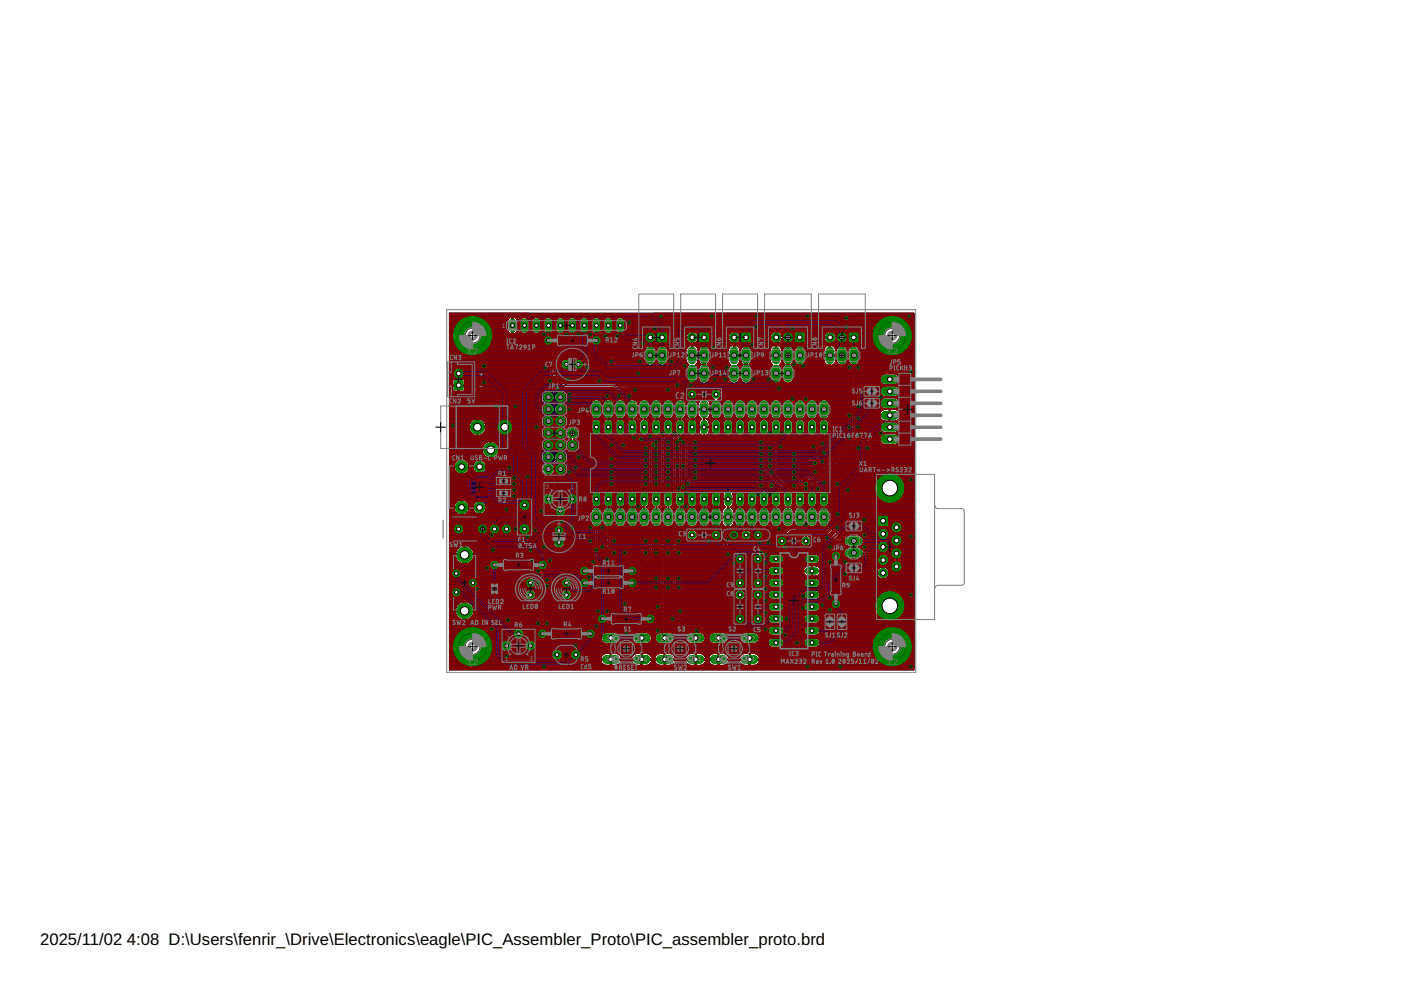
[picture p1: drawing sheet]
<svg xmlns="http://www.w3.org/2000/svg" width="297mm" height="210mm" viewBox="0 0 297 210" stroke-linecap="round" stroke-linejoin="round" font-family="sans-serif">
<defs><g id="words">
<g font-size="3.5">
<text x="8.5" y="200.4">2025/11/02</text>
<text x="26.9" y="200.4">4:08 D:\Users\fenrir_\Drive\Electronics\eagle\PIC_Assembler_Proto\PIC_assembler_proto.brd</text>
</g>
<g font-size="1.8" fill="#808080">
<text x="98.9" y="75">3,2</text>
<text x="187.9" y="75">3,2</text>
<text x="128.5" y="135.9">1</text>
<text x="136.3" y="136">2</text>
<text x="139.9" y="135.9">1</text>
<text x="147.8" y="136">2</text>
<text x="151.3" y="135.9">1</text>
<text x="159.2" y="136">2</text>
<text x="98.9" y="140.9">3,2</text>
<text x="128.2" y="140.3">3</text>
<text x="136.3" y="140.3">4</text>
<text x="139.6" y="140.3">3</text>
<text x="147.8" y="140.3">4</text>
<text x="151.1" y="140.3">3</text>
<text x="159.2" y="140.3">4</text>
<text x="187.9" y="140.9">3,2</text>
</g>
<g font-size="1.4" fill="#808080">
<text x="106.4" y="69.5">1</text>
<text x="115.7" y="103.6">3</text>
<text x="121" y="103.6">1</text>
<text x="107" y="140.1">1</text>
<text x="112.3" y="140.1">3</text>
</g>
</g></defs>
<g fill="#000080" stroke="#000080" stroke-width=".21">
<path d="M186 68.2a4.3 4.3 0 0 1 6.9 .7 4.3 4.3 0 0 1-2.6 6.4 4.3 4.3 0 0 1-5.5-4.1h1.3a3 3 0 0 1 4.4-2.8 3 3 0 0 1 .5 5.1 3 3 0 0 1-4.8-1.9l-.1-.4h-1.3a4.3 4.3 0 0 1 1.2-3z" fill-rule="evenodd"/>
<path d="M186 134.2a4.3 4.3 0 0 1 6.9 .7 4.3 4.3 0 0 1-2.6 6.4 4.3 4.3 0 0 1-5.5-4.2h1.3a3.1 3.1 0 0 1 4.4-2.8 3.1 3.1 0 0 1 .5 5.2 3.1 3.1 0 0 1-4.8-1.9l-.1-.5h-1.3a4.2 4.2 0 0 1 1.2-2.9z" fill-rule="evenodd"/>
<path d="M97 68.2a4.3 4.3 0 0 1 6.9 .7 4.3 4.3 0 0 1-2.5 6.4 4.3 4.3 0 0 1-5.5-4.1h1.3a3 3 0 0 1 4.5-2.6 3 3 0 0 1 .2 5.2 3 3 0 0 1-4.7-2.2v-.4h-1.3a4.4 4.4 0 0 1 1.1-3z" fill-rule="evenodd"/>
<path d="M97 134.2a4.3 4.3 0 0 1 6.9 .7 4.3 4.3 0 0 1-2.5 6.4 4.3 4.3 0 0 1-5.5-4.2h1.3a3.1 3.1 0 0 1 4.5-2.6 3.1 3.1 0 0 1 .2 5.2 3.1 3.1 0 0 1-4.7-2.1v-.5h-1.3a4.3 4.3 0 0 1 1.1-2.9z" fill-rule="evenodd"/>
</g>
<g fill="none" stroke="#000080" stroke-width=".32">
<path d="M95.3 66.5h98.4v75.5h-98.4zM95.3 75.5h21.2M95.3 68.9h2.4M95.3 70.8h1.6M95.3 67.9h4.6M95.3 71.7h1.6M95.3 70.3h1.7M95.3 78h21.2M95.3 79.9h.9M95.3 79.6h.8M95.3 79.3h.8M95.3 79h.8"/>
<path d="M95.3 78.8h.8M95.3 78.5h.9M95.3 78.2h1.2M95.3 77.7h21.2M95.3 77.4h21.2M95.3 77.1h21.2M95.3 76.9h21.2M95.3 76.6h21.2M95.3 76.3h21.2M95.3 76h21.2M95.3 75.8h21.2M95.3 75.2h21.2"/>
<path d="M95.3 75h21.2M95.3 74.7h21.2M95.3 74.4h4.1M95.3 74.1h3.4M95.3 73.9h2.9M95.3 73.6h2.6M95.3 73.3h2.4M95.3 73h2.2M95.3 72.8h2M95.3 72.5h1.9M95.3 72.2h1.7M95.3 71.9h1.7"/>
<path d="M95.3 71.4h1.6M95.3 71.1h4.8M95.3 70.6h1.6M95.3 70h1.8M95.3 69.8h1.9M95.3 69.5h2M95.3 69.2h2.2M95.3 68.7h2.7M95.3 68.4h3.1M95.3 68.1h3.5M95.3 67.6h12.5M95.3 67.3h12.8"/>
<path d="M95.3 67h98.4M95.3 66.8h98.4M96.2 79.9l.8 .4-.8 .1M96.9 71.6v-.3h6.6v.3M96.9 71.6a3.3 3.3 0 0 0 1.3 2.2M97 78a1.23 1.23 0 0 0-.8 1.9M97.1 70l-.2 1h6.6l-.1-.6M97.5 78a1.23 1.23 0 0 1 .8 1.9M98 78.2h18.5M98.2 78.5h18.3M98.3 79.9l-.8 .4 .8 .1M98.3 79.9h18.4"/>
<path d="M98.4 79.6h18.1M98.4 78.8h18.1M98.4 79.3h18.1M98.4 79h18.1M100.1 68.9h.3M100.1 70.8h.3M100.1 67.8v6.7l-1-.2-.9-.5M100.1 71.7h.3M100.1 70.3h.3M100.1 74.4h.3M100.1 74.1h.3M100.1 73.9h.3"/>
<path d="M100.1 73.6h.3M100.1 73.3h.3M100.1 73h.3M100.1 72.8h.3M100.1 72.5h.3M100.1 72.2h.3M100.1 71.9h.3M100.1 71.4h.3M100.1 70.6h.3M100.1 70h.3M100.1 69.8h.3M100.1 69.5h.3"/>
<path d="M100.1 69.2h.3M100.1 68.7h.3M100.1 68.4h.3M100.1 68.1h.3M100.4 67.8v6.7M100.4 67.9a3.2 3.2 0 0 0-3.3 2.1M100.4 74.5h.1M100.4 67.8a3.3 3.3 0 0 1 2.8 1.9M100.4 67.8v.1M100.4 71.1h18M100.5 67.9h7.1M101 74.4h15.6"/>
<path d="M101.6 68.1h5.9M101.7 74.1h15.2M102 68.4h5.5M102.2 73.9h15M102.4 68.7h5.1M102.5 73.6h14.9M102.7 68.9h7.5M102.7 73.3h15M102.9 69.2h4.6M103 73h12.7M103.1 69.5h4.4M103.1 72.8h12.3"/>
<path d="M103.2 69.7l.1 .3M103.2 69.8h4.3M103.3 72.5h12M103.3 70l.1 .4M103.3 70h4.3M103.4 72.2h11.9M103.4 70.3h4.3M103.4 71.9h11.9M103.5 71.6a3.3 3.3 0 0 1-3.1 2.9M103.5 71.7h11.9M103.5 70.6h4.4M103.5 70.8h5"/>
<path d="M103.5 71.4h12.1M107.5 70v-1h2.3l-.2 1.3M107.5 70a1.12 1.12 0 0 0 1.1 .9M107.6 67.8l-.1 1.2M108.1 67.3l-.5 .5M108.6 67.1h.1M108.6 67.1l-.5 .2M108.6 67.1v3.8M108.6 67.9h.1M108.6 70.3h.1M108.6 70.6h.1M108.6 70h.1"/>
<path d="M108.6 69.8h.1M108.6 69.5h.1M108.6 69.2h.1M108.6 68.7h.1M108.6 68.4h.1M108.6 68.1h.1M108.6 67.6h.1M108.6 67.3h.1M108.9 70.8h9.5M109.3 67.3l-.6-.2v3.8M109.3 67.3l.4 .5M109.3 67.3h1.6"/>
<path d="M109.4 70.6h1.2M109.6 67.6h.9M109.6 70.3l-.3 .4-.7 .2M109.6 70.3h.7M109.7 67.8l.1 1.2M109.7 67.9h.6M109.8 70h.4M109.8 68.1h.4M109.8 69.8h.4M109.8 69.5h.4M109.8 69.2h.4M109.8 68.7h.4"/>
<path d="M109.8 68.4h.4M110.3 70.3l-.1-.4v-1.8a1.04 1.04 0 0 1 1-.9 1.04 1.04 0 0 1 1 .9v1.8l-.1 .4M110.3 70.3a1.05 1.05 0 0 0 1.8 0M111.5 67.3h1.9M111.8 70.6h1.4M111.9 67.6h1.1M112.1 70.3h.8M112.1 67.9h.7M112.2 70h.6M112.2 68.9h.5M112.2 69.8h.5M112.2 69.5h.5"/>
<path d="M112.2 69.2h.5M112.2 68.7h.5M112.2 68.4h.5M112.2 68.1h.5M112.9 70.3a1.05 1.05 0 0 0 1.7 0M112.9 70.3l-.2-.4v-1.8a1.03 1.03 0 0 1 1-.9 1.03 1.03 0 0 1 1 .9v1.8l-.1 .4M114 67.3h2M114.3 70.6h1.4M114.5 67.6h1M114.6 70.3h.8M114.7 67.9h.7M114.7 70h.6"/>
<path d="M114.7 68.9h.6M114.7 69.8h.6M114.7 69.5h.6M114.7 69.2h.6M114.7 68.7h.6M114.7 68.4h.6M114.7 68.1h.6M115.4 70.3l-.1-.4v-1.8a1.03 1.03 0 0 1 1-.9 1.03 1.03 0 0 1 1 .9v1.8l-.2 .4M115.4 70.3a1.05 1.05 0 0 0 1.7 0M116.6 67.3h1.9M116.9 73h1.1M116.9 70.6h1.3"/>
<path d="M116.9 71.4h1.5M117 67.6h1.1M117.1 70.3h.9M117.1 72.8h1.2M117.2 67.9h.7M117.2 71.7h1.2M117.3 70h.6M117.3 68.9h.5M117.3 72.5h1.1M117.3 72.2h1.1M117.3 71.9h1.1M117.3 69.8h.5"/>
<path d="M117.3 69.5h.5M117.3 69.2h.5M117.3 68.7h.5M117.3 68.4h.5M117.3 68.1h.5M117.4 74.9l-.1 .1M117.6 74.7h.1M117.8 74.4h.1M118 70.3l.4 .4v1.9l-1.9 1.9v5.1l3.1 3.2h13l2.1 2a1.2 1.2 0 0 0-1.8 .8M118 70.3l-.2-.4v-1.8a1.03 1.03 0 0 1 1-.9 1.03 1.03 0 0 1 1 .9v1.8l-.1 .4M118 78h1.1M118 78.8h27.6"/>
<path d="M118 78.5h27.6M118 78.2h1.4M118 77.7h.9M118 77.4h.9M118 77.1h.9M118 76.9h.9M118 76.6h1.1M118 76.3h1.3M118 76h18.7M118 75.8h18.7M118 75.5h18.7M118 79h27.6"/>
<path d="M118.1 74.1h.1M118.3 75.2h18.4M118.3 79.3h27.3M118.4 73.9h.1M118.6 75h18.1M118.6 79.6h27M118.7 73.6h.1M118.8 69v3.8l-1.9 1.9v4.8l2.9 2.8h13l2.5 2.6v7.6l.7 .6M118.9 74.7h17.8M118.9 79.9h26.7M118.9 76.8l.7-.7h.4v2.4h-.4l-.7-.8v-.4h2.4v.4l-.7 .8h-.5v-2.4h.5l.7 .7v.4h-2.4zM118.9 73.3h.1"/>
<path d="M119.1 74.4h17.6M119.1 67.3h2M119.2 73h.1M119.3 70.8h1.6M119.3 71.7h1.3M119.3 72.8h.2M119.3 72.5h.5M119.3 72.2h.8M119.3 71.9h1.1M119.3 71.4h1.6M119.3 71.1h1.6M119.4 74.1h17.3"/>
<path d="M119.4 70.6h1.4M119.5 67.6h1.1M119.7 73.9h17.1M119.7 70.3h.8M119.7 70.3l-.4 .4v2.3l-2 1.9M119.7 67.9h.7M119.8 70h.6M119.8 68.9h.6M119.8 69.8h.6M119.8 69.5h.6M119.8 69.2h.6M119.8 68.7h.6"/>
<path d="M119.8 68.4h.6M119.8 68.1h.6M119.9 73.6h17.1M120 78h.1M120 78.2h.1M120 77.7h.1M120 77.4h.1M120 77.1h.1M120 76.9h.1M120 76.6h.1M120 76.3h.1M120.2 73.3h17.3"/>
<path d="M120.5 73h5.4M120.5 70.3l-.1-.4v-1.8a1.03 1.03 0 0 1 1-.9 1.03 1.03 0 0 1 1 .9v1.8l-.2 .4M120.5 70.3l.4 .4v.7M120.8 72.8h4.8M120.8 78.2h1.4M120.9 76.3h1.2M120.9 71.4l-3.5 3.5M121 72.5h4.4M121.1 78h.7M121.1 76.6h.7M121.3 77.7h.3M121.3 77.4h.3"/>
<path d="M121.3 77.1h.3M121.3 76.9h.3M121.3 72.2h4.1M121.4 69v2.5l-3.8 3.9v3.8l2.5 2.5h22.2l3.2 3.2v16.5l.9 .9h16.5l.7 .7M121.6 71.9h3.8M121.7 67.3h1.9M121.8 70.8h15.1M121.8 71.7h3.7M121.8 71.4h4M121.8 71.1h15M121.9 70.6h1.4M122.1 67.6h1.1"/>
<path d="M122.2 70.3l-.4 .4v1l-3.8 3.8v3.5l2.3 2.3h22.2l3.4 3.4v.3a1.2 1.2 0 0 1 2.1 .6M122.2 70.3h.8M122.3 67.9h.7M122.3 70h.6M122.4 68.9h.5M122.4 69.8h.5M122.4 69.5h.5M122.4 69.2h.5M122.4 68.7h.5M122.4 68.4h.5M122.4 68.1h.5M123 70.3l-.1-.4v-1.8a1.03 1.03 0 0 1 1-.9 1.03 1.03 0 0 1 1 .9v1.8l-.1 .4"/>
<path d="M123 70.3a1.05 1.05 0 0 0 1.8 0M123.1 78.2h22.5M123.2 76.3h13.5M123.5 78h22.1M123.5 76.6h13.2M123.6 77.7h22.1M123.6 76.9h13.2M123.7 77.4h13.8M123.7 77.1h13.4M124.2 67.3h1.9M124.5 70.6h1.4M124.6 67.6h1.1"/>
<path d="M124.8 70.3h.8M124.8 67.9h.7M124.9 70h.6M124.9 68.9h.5M124.9 69.8h.5M124.9 69.5h.5M124.9 69.2h.5M124.9 68.7h.5M124.9 68.4h.5M124.9 68.1h.5M125.6 70.3l-.2-.4v-1.8a1.03 1.03 0 0 1 1-.9 1.03 1.03 0 0 1 1 .9v1.8l-.1 .4M125.6 70.3a1.05 1.05 0 0 0 1.7 0"/>
<path d="M126.7 67.3h2M127 73h42.2M127 70.6h1.4M127.1 71.4h9.6M127.2 67.6h1M127.3 72.8h19M127.3 70.3h.8M127.4 67.9h.7M127.4 71.7h9.3M127.4 70h.6M127.4 68.9h.6M127.4 72.5h9.7"/>
<path d="M127.4 72.2h9.5M127.4 71.9h9.4M127.4 69.8h.6M127.4 69.5h.6M127.4 69.2h.6M127.4 68.7h.6M127.4 68.4h.6M127.4 68.1h.6M128.1 70.3a1.05 1.05 0 0 0 1.7 0M128.1 70.3l-.1-.4v-1.8a1.03 1.03 0 0 1 1-.9 1.03 1.03 0 0 1 1 .9v1.8l-.2 .4M129.3 67.3h1.9M129.6 70.6h1.3"/>
<path d="M129.7 67.6h1.1M129.8 70.3h.9M129.9 67.9h.7M129.9 70h.7M130 68.9h.5M130 69.8h.5M130 69.5h.5M130 69.2h.5M130 68.7h.5M130 68.4h.5M130 68.1h.5M130.7 70.3l-.2-.4v-1.8a1.03 1.03 0 0 1 1-.9 1.03 1.03 0 0 1 1 .9v1.8l-.1 .4"/>
<path d="M130.7 70.3a1.05 1.05 0 0 0 1.7 0M131.8 67.3h61.9M132.1 70.6h5.1M132.2 67.6h61.5M132.4 70.3h13.9M132.4 67.9h56.5M132.5 70h53.5M132.5 68.9h54.2M132.5 69.8h53.7M132.5 69.5h53.8M132.5 69.2h54M132.5 68.7h54.5"/>
<path d="M132.5 68.4h54.8M132.5 68.1h55.3M136.9 72.2a1.22 1.22 0 0 0 2 0M136.9 70.9l-.2 .4 .2 .9M137.2 73.4a1.22 1.22 0 0 1 1.9 .8v2.3a1.22 1.22 0 0 1-1.2 1 1.22 1.22 0 0 1-1.2-1v-2.3zM137.2 70.5l-.3 .4M137.6 70.4l-.4 .1M138.1 70.4l.8 .5M138.2 77.4h1.8M138.3 73.3h1.7M138.6 72.5h.6M138.6 70.6h.6"/>
<path d="M138.7 77.1h.9M138.7 73.6h.9M138.9 70.8h.3M138.9 70.9l.2 .4-.2 .9M138.9 72.2h.3M138.9 76.9h.5M138.9 73.9h.5M139 71.1h.2M139 76.6h.3M139 74.1h.2M139 71.9h.2M139.1 75.5h.1"/>
<path d="M139.1 76.3h.1M139.1 76h.1M139.1 75.8h.1M139.1 75.2h.1M139.1 75h.1M139.1 74.7h.1M139.1 74.4h.1M139.1 71.7h.1M139.1 71.4h.1M139.4 70.4l-.2 .1v2.1l.2 .1h2l.2-.1v-2.1l-.2-.1M139.7 73.4a1.22 1.22 0 0 1 1.9 .8v2.3a1.22 1.22 0 0 1-1.2 1 1.22 1.22 0 0 1-1.2-1v-2.3zM140.8 77.4h5.1"/>
<path d="M140.8 73.3h5.3M141.2 77.1h4.6M141.2 73.6h4.6M141.5 76.9h4.1M141.5 73.9h4.1M141.6 76.6h3.9M141.6 74.1h3.9M141.6 71.7l5.3-.1v1.3M141.6 70.8h4M141.6 72.5h4.3M141.6 72.2h4M141.6 71.9h3.9"/>
<path d="M141.6 71.4h3.9M141.6 71.1h3.9M141.6 70.6h4.3M141.6 76.3h3.8M141.6 76h3.8M141.6 75.8h3.8M141.6 75.2h3.8M141.6 75h3.8M141.6 74.7h3.8M141.6 74.4h3.8M145.4 75.5l.1 1.1 .3 .5M145.5 74.1l-.1 1.1h2.7"/>
<path d="M145.5 71.4v.1M145.5 71.7l.1 .5 .7 .6M145.6 70.8l-.1 .6M145.8 77.1l.2 .2-.4 .7v2.3a1.22 1.22 0 0 0 1.2 1 1.22 1.22 0 0 0 1.2-1v-2.3l-.5-.7 .3-.2M145.8 73.6l-.3 .5M146.1 73.3l-.3 .3M146.3 72.8l.4 .1M146.6 73.1h.1M146.6 73.1v2.4h-5M146.6 73.1l-.5 .2M146.6 75.2h.3M146.6 75h.3"/>
<path d="M146.6 74.7h.3M146.6 74.4h.3M146.6 74.1h.3M146.6 73.9h.3M146.6 73.6h.3M146.6 73.3h.3M146.7 72.9h.1M146.7 70.2v2.7M146.7 70.8h.2M146.7 70.3h.2M146.7 70.2v.1M146.7 70.2l-.4 .1-.7 .5"/>
<path d="M146.7 72.8h.2M146.7 72.5h.2M146.7 72.2h.2M146.7 71.9h.2M146.7 71.4h.2M146.7 71.1h.2M146.7 70.6h.2M146.9 73.1v2.4h1.2M146.9 73.1h.1M146.9 73.1l.5 .2M146.9 70.2v1.2h-1.4M146.9 72.9h.1"/>
<path d="M146.9 70.2l.6 .2 .4 .4M146.9 70.2v.1M147.2 70.3h8M147.3 72.8l-.4 .1M147.3 72.8h7.9M147.4 73.3l.4 .3M147.4 73.3h1.5M147.6 77.4h.8M147.7 70.6h.4M147.7 72.5h.4M147.8 73.6l.2 .5M147.8 77.1h.7"/>
<path d="M147.8 73.6h.7M147.8 77.7h.4M147.9 70.8h.2M147.9 72.2l-.6 .6M147.9 78h.2M147.9 72.2h.2M147.9 76.9h.4M147.9 73.9h.4M148 79.9h.1M148 79.6h.1M148 79.3h.1M148 79h.1"/>
<path d="M148 78.8h.1M148 78.5h.1M148 78.2h.1M148 71.1h.1M148 76.6l-.2 .5M148 74.1l.1 .2M148 76.6h.1M148 74.1h.1M148 71.9h.1M148.1 76.4l-.1 .2M148.1 76.3h.1M148.1 76h.1"/>
<path d="M148.1 75.8h.1M148.1 75.2h.1M148.1 75h.1M148.1 74.7h.1M148.1 74.4h.1M148.3 70.4l-.2 .1v.9l-.2-.6M148.3 73.8a1.23 1.23 0 0 1 1.2-.6 1.23 1.23 0 0 1 1 1v2.3l-.5 .8 .5 .7v2.3a1.22 1.22 0 0 1-1.2 1 1.22 1.22 0 0 1-1.2-1v-2.3l.5-.7-.5-.8v-2.3zM149.7 73.3h5.2M150.1 77.1h4.5M150.1 77.4h4.7M150.1 73.6h4.5M150.3 70.4l.2 .1v2.1l-.2 .1h-2l-.2-.1v-.9l-.2 .5"/>
<path d="M150.3 77.7h4.3M150.3 76.9h4.2M150.3 73.9h4.2M150.5 78h4M150.5 76.6h3.8M150.5 74.1h3.8M150.5 70.8h4M150.5 71.7l5.3-.1v1.3M150.5 72.5h4.2M150.5 72.2h4M150.5 71.9h3.9M150.5 71.4h3.8"/>
<path d="M150.5 71.1h3.9M150.5 70.6h4.2M150.5 79.9h4M150.5 79.6h4M150.5 79.3h4M150.5 79h4M150.5 78.8h4M150.5 78.5h4M150.5 78.2h4M150.5 76.3h3.8M150.5 76h3.8M150.5 75.8h3.8"/>
<path d="M150.5 75.2h3.8M150.5 75h3.8M150.5 74.7h3.8M150.5 74.4h3.8M154.3 75.5v1.1M154.3 74.1v1.1h2.7l-.1-1.1M154.3 76.6l.3 .5M154.3 71.6l.1 .1M154.3 71.4l.1 .1M154.3 71.6l.2 .6 .7 .6M154.5 70.8l-.2 .6M154.6 77.1l.3 .2-.4 .7v2.3a1.22 1.22 0 0 0 1.1 1 1.22 1.22 0 0 0 1.2-1v-2.3l-.4-.7 .3-.2"/>
<path d="M154.8 70.5l-.3 .3M154.9 73.3l-.6 .8M155.2 72.8l.4 .1M155.5 73.1v2.4h-5M155.5 73.1h.1M155.5 73.1l-.6 .2M155.5 75.2h.2M155.5 75h.2M155.5 74.7h.2M155.5 74.4h.2M155.5 74.1h.2M155.5 73.9h.2"/>
<path d="M155.5 73.6h.2M155.5 73.3h.2M155.6 70.8h.2M155.6 70.3h.2M155.6 72.9h.1M155.6 70.2v2.7M155.6 70.2v.1M155.6 70.2l-.8 .3M155.6 72.8h.2M155.6 72.5h.2M155.6 72.2h.2M155.6 71.9h.2"/>
<path d="M155.6 71.4h.2M155.6 71.1h.2M155.6 70.6h.2M155.7 73.1h.1M155.7 73.1v2.4h1.3M155.7 73.1l.6 .2M155.8 70.2v1.2h-1.5M155.8 72.9h.1M155.8 70.2l.6 .2 .4 .4M155.8 70.2v.1M156.1 70.3h8M156.2 72.8l-.4 .1"/>
<path d="M156.2 72.8h7.9M156.3 73.3l.4 .3M156.3 73.3h1.5M156.5 77.4h.8M156.6 70.6h.4M156.6 72.5h.4M156.6 77.1h.8M156.7 73.6l.2 .5M156.7 73.6h.7M156.7 77.7h.4M156.8 70.8h.2M156.8 72.2l-.6 .6"/>
<path d="M156.8 78h.2M156.8 72.2h.2M156.8 76.9h.3M156.8 73.9h.3M156.8 79.9h.2M156.8 79.6h.2M156.8 79.3h.2M156.8 79h.2M156.8 78.8h.2M156.8 78.5h.2M156.8 78.2h.2M156.9 71.1h.1"/>
<path d="M156.9 76.6l-.2 .5M156.9 76.6h.1M156.9 74.1h.1M156.9 71.9h.1M157 75.5l-.1 1.1M157 76.3h.1M157 76h.1M157 75.8h.1M157 75.2h.1M157 75h.1M157 74.7h.1M157 74.4h.1"/>
<path d="M157.1 70.4l-.1 .1v.9l-.2-.6M157.2 73.8a1.21 1.21 0 0 1 1.2-.6 1.21 1.21 0 0 1 1 1v2.3l-.5 .8 .5 .7v2.3a1.21 1.21 0 0 1-1.2 1 1.21 1.21 0 0 1-1.2-1v-2.3l.5-.7-.5-.8v-2.3zM158.6 73.3h5.2M159 77.1h4.5M159 73.6h4.5M159 77.4h4.7M159.2 70.4l.2 .1v2.1l-.2 .1h-2.1l-.1-.1v-.9l-.2 .5M159.2 77.7h4.3M159.2 76.9h4.1M159.2 73.9h4.1M159.3 78h4.1M159.3 76.6h3.9"/>
<path d="M159.3 74.1h3.9M159.4 70.8h4M159.4 71.7l5.3-.1v1.3M159.4 79.9h3.9M159.4 79.6h3.9M159.4 79.3h3.9M159.4 79h3.9M159.4 78.8h3.9M159.4 78.5h3.9M159.4 78.2h3.9M159.4 76.3h3.8M159.4 76h3.8"/>
<path d="M159.4 75.8h3.8M159.4 75.2h3.8M159.4 75h3.8M159.4 74.7h3.8M159.4 74.4h3.8M159.4 72.5h4.2M159.4 72.2h4M159.4 71.9h3.9M159.4 71.4h3.9M159.4 71.1h3.9M159.4 70.6h4.3M163.2 75.5v1.1"/>
<path d="M163.2 74.1v1.1h2.6v-1.1M163.2 76.6l.3 .5M163.3 71.6v.1M163.3 71.4v.1M163.3 71.6l.3 .8 .5 .4M163.4 70.8l-.1 .6M163.5 77.1l.2 .2-.4 .7v2.3a1.21 1.21 0 0 0 1.2 1 1.21 1.21 0 0 0 1.2-1v-2.3l-.4-.7 .2-.2M163.5 73.6l-.3 .5M163.7 70.5l-.3 .3M163.8 73.3l-.3 .3M164.1 72.8l.4 .1M164.4 73.1v2.4h-5"/>
<path d="M164.4 73.1h.1M164.4 73.1l-.6 .2M164.4 75.2h.2M164.4 75h.2M164.4 74.7h.2M164.4 74.4h.2M164.4 74.1h.2M164.4 73.9h.2M164.4 73.6h.2M164.4 73.3h.2M164.5 70.8h.2M164.5 70.3h.2"/>
<path d="M164.5 72.9h.1M164.5 70.2v2.7M164.5 70.2v.1M164.5 70.2l-.8 .3M164.5 72.8h.2M164.5 72.5h.2M164.5 72.2h.2M164.5 71.9h.2M164.5 71.4h.2M164.5 71.1h.2M164.5 70.6h.2M164.6 73.1v2.4h1.3"/>
<path d="M164.6 73.1l.6 .2M164.6 73.1h.1M164.7 70.2v1.2h-1.4M164.7 72.9h.1M164.7 70.2l.4 .1M164.7 70.2v.1M165 70.3h10.5M165.1 72.8l-.4 .1M165.1 70.3l.6 .5M165.1 72.8h4.1M165.2 73.3l.3 .3M165.2 73.3h1.5"/>
<path d="M165.4 77.4h.8M165.5 72.5h.8M165.5 70.6h.8M165.5 77.1h.7M165.5 73.6l.3 .5M165.5 73.6h.7M165.6 77.7h.4M165.7 70.8l.2 .6 .2-.5M165.7 70.8h.4M165.7 78h.2M165.7 72.2l-.6 .6M165.7 79.9h.2"/>
<path d="M165.7 79.6h.2M165.7 79.3h.2M165.7 79h.2M165.7 78.8h.2M165.7 78.5h.2M165.7 78.2h.2M165.7 76.9h.3M165.7 73.9h.3M165.7 72.2h.4M165.8 76.6l-.3 .5M165.8 76.6h.1M165.8 74.1h.1"/>
<path d="M165.8 71.9h.1M165.8 71.1h.1M165.8 75.5v1.1M165.8 76.3h.1M165.8 76h.1M165.8 75.8h.1M165.8 75.2h.1M165.8 75h.1M165.8 74.7h.1M165.8 74.4h.1M166.1 73.8a1.21 1.21 0 0 1 1.2-.6 1.21 1.21 0 0 1 1 1v2.3l-.5 .8 .5 .7v2.3a1.21 1.21 0 0 1-1.2 1 1.21 1.21 0 0 1-1.2-1v-2.3l.5-.7-.5-.8v-2.3zM166.1 72.2l-.2-.5-.2 .5"/>
<path d="M166.1 72.2a1.24 1.24 0 0 0 2 0M166.8 70.4l-.7 .5M167.3 70.4l.8 .5M167.5 73.3h1.7M167.8 70.6h.6M167.8 72.5h.6M167.9 77.1h.9M167.9 73.6h.9M167.9 77.4h1.3M168.1 70.8h.3M168.1 70.9l.2 .4-.2 .9M168.1 72.2h.3"/>
<path d="M168.1 76.9h.5M168.1 77.7h1.1M168.1 73.9h.5M168.2 71.9h.2M168.2 71.1h.2M168.2 78h1M168.2 76.6h.2M168.2 74.1h.2M168.3 75.5h.1M168.3 71.7h.1M168.3 79.9h.9M168.3 79.6h.9"/>
<path d="M168.3 79.3h.9M168.3 79h.9M168.3 78.8h.9M168.3 78.5h.9M168.3 78.2h.9M168.3 76.3h.1M168.3 76h.1M168.3 75.8h.1M168.3 75.2h.1M168.3 75h.1M168.3 74.7h.1M168.3 74.4h.1"/>
<path d="M168.3 71.4h.1M168.5 70.4l-.1 .1v2.1l.1 .1h.7v.6M169.2 77.4v7.4l-.6 .4-.2 .4M169.2 73.3l-.6 .5-.2 .4v2.3l.2 .4 .6 .5M169.6 71.5v15.3M170 73.3l.6 .5 .2 .4v2.3l-.2 .4-.6 .5M170 77.4v7.4l.6 .4 .2 .4M170 78h10.6M170 79.9h10.6M170 79.6h10.6M170 79.3h10.6M170 79h10.6"/>
<path d="M170 78.8h10.6M170 78.5h10.6M170 78.2h10.6M170 77.7h10.6M170 77.4h5.3M170 73.3h5.3M170 73h16.4M170 72.8h5.5M170.4 77.1h4.5M170.4 73.6h4.5M170.6 70.4l.2 .1v2.1l-.2 .1h-.6v.6M170.6 76.9h4.2"/>
<path d="M170.7 73.9h4.1M170.8 70.8h4.1M170.8 71.7l5.3-.1v1.3M170.8 72.5h4.3M170.8 72.2h4.1M170.8 71.9h3.9M170.8 71.4h3.9M170.8 71.1h4M170.8 70.6h4.3M170.8 76.6h3.9M170.8 74.1h3.9M170.8 75.5h6.5"/>
<path d="M170.8 76.3h3.8M170.8 76h3.8M170.8 75.8h3.8M170.8 75.2h3.8M170.8 75h3.8M170.8 74.7h3.8M170.8 74.4h3.8M174.6 75.5l.1 1.1M174.7 74.1l-.1 1.1h2.7l-.1-1.1M174.7 71.4v.1M174.7 76.6l.2 .5M174.7 71.7l.2 .5"/>
<path d="M174.9 70.8l-.2 .6M174.9 72.2l.4 .5 .6 .2M174.9 77.1l1 .5M174.9 73.6l-.2 .5M175.3 73.3l-.4 .3M175.9 77.6h.1M175.9 73.1v4.5M175.9 73.1h.1M175.9 73.1l-.6 .2M175.9 77.4h.2M175.9 77.1h.2M175.9 76.9h.2"/>
<path d="M175.9 76.6h.2M175.9 76.3h.2M175.9 76h.2M175.9 75.8h.2M175.9 75.2h.2M175.9 75h.2M175.9 74.7h.2M175.9 74.4h.2M175.9 74.1h.2M175.9 73.9h.2M175.9 73.6h.2M175.9 73.3h.2"/>
<path d="M175.9 72.9h.1M175.9 70.8h.2M175.9 70.2v2.7M175.9 70.3h.2M175.9 70.2v.1M175.9 70.2l-.6 .2-.4 .4M175.9 72.8h.2M175.9 72.5h.2M175.9 72.2h.2M175.9 71.9h.2M175.9 71.4h.2M175.9 71.1h.2"/>
<path d="M175.9 70.6h.2M176.1 73.1v4.5M176.1 77.6h.1M176.1 73.1l.6 .2M176.1 73.1h.1M176.1 70.2v1.2h-1.4M176.1 72.9h.1M176.1 70.2l.4 .1 .6 .5M176.1 70.2v.1M176.5 70.3h9.4M176.5 72.8l-.4 .1M176.5 72.8h9.7"/>
<path d="M176.6 77.4h1.5M176.7 73.3l.5 .8M176.7 73.3h1.4M176.9 70.6h.9M176.9 72.5h.9M177 77.1l-.9 .5M177 77.1h.7M177 73.6h.7M177.1 70.8h.4M177.1 72.2l-.6 .6M177.1 70.8l.2 .6M177.1 76.9h.3"/>
<path d="M177.1 73.9h.3M177.1 72.2h.4M177.2 76.6l-.2 .5M177.2 76.6h.1M177.2 74.1h.1M177.2 71.9h.2M177.2 71.1h.2M177.3 75.5l-.1 1.1M177.3 76.3h.1M177.3 76h.1M177.3 75.8h.1M177.3 75.2h.1"/>
<path d="M177.3 75h.1M177.3 74.7h.1M177.3 74.4h.1M177.3 71.7l-.2 .5M177.3 71.8l.2 .4M177.5 73.8a1.21 1.21 0 0 1 1.2-.6 1.21 1.21 0 0 1 1 1v2.3a1.22 1.22 0 0 1-1.2 1 1.22 1.22 0 0 1-1.2-1v-2.3zM177.5 72.2a1.24 1.24 0 0 0 2 0M178.3 70.4l-.5 .1-.5 .8M178.7 70.4a1.2 1.2 0 0 1 .8 1.8M178.9 77.4h1.7M178.9 73.3h1.7M179.2 70.6h.6"/>
<path d="M179.2 72.5h.6M179.3 77.1h.9M179.3 73.6h.9M179.5 70.8h.3M179.5 72.2h.3M179.5 76.9h.5M179.5 73.9h.5M179.6 71.9h.2M179.6 71.1h.2M179.7 76.6h.2M179.7 74.1h.2M179.7 75.5h.1"/>
<path d="M179.7 71.7h.1M179.7 76.3h.1M179.7 76h.1M179.7 75.8h.1M179.7 75.2h.1M179.7 75h.1M179.7 74.7h.1M179.7 74.4h.1M179.7 71.4h.1M180 70.4l-.2 .1v2.1l.2 .1h2l.2-.1v-2.1l-.2-.1M180.6 77.4l-.6-.5-.2-.4v-2.3a1.22 1.22 0 0 1 1.2-1 1.22 1.22 0 0 1 1.2 1v2.3l-.1 .4-.6 .5M180.6 77.4v15.5l-8 8h-2.5l-.9 .9v2.4"/>
<path d="M181 75.4v17.7l-8.2 8.3h-2.6l-.6 .6v3.8M181.4 73.3h5.2M181.5 77.4v15.9M181.5 78h12.2M181.5 79.9h5.2M181.5 79.6h5.4M181.5 79.3h5.8M181.5 79h12.2M181.5 78.8h12.2M181.5 78.5h12.2M181.5 78.2h12.2M181.5 77.7h12.2"/>
<path d="M181.5 77.4h12.2M181.9 77.1h11.8M181.9 73.6h5M182.1 76.9h11.6M182.1 73.9h5.1M182.2 70.8h3.7M182.2 71.7h3.7M182.2 72.5h3.9M182.2 72.2h3.8M182.2 71.9h3.7M182.2 71.4h3.6M182.2 71.1h6.8"/>
<path d="M182.2 70.6h3.7M182.2 76.6h11.5M182.2 74.1h5.5M182.2 75.5h11.5M182.2 76.3h11.5M182.2 76h11.5M182.2 75.8h11.5M182.2 75.2h11.5M182.2 75h11.5M182.2 74.7h11.5M182.2 74.4h6.2M185.9 71.6l-.1-.3h6.7v.3"/>
<path d="M185.9 71.6a3.3 3.3 0 0 0 2.5 2.8M185.9 70.4l-.1 .6h6.7l-.1-.6M186 70l-.1 .4M186.2 69.7l-.2 .3M188.4 74.4l.6 .1M189 68.9h.3M189 70.8h.3M189 67.8v6.7M189 67.8v.1M189 67.8a3.3 3.3 0 0 0-2.8 1.9M189 74.5h.1M189 71.7h.3"/>
<path d="M189 70.3h.3M189 74.4h.3M189 74.1h.3M189 73.9h.3M189 73.6h.3M189 73.3h.3M189 73h.3M189 72.8h.3M189 72.5h.3M189 72.2h.3M189 71.9h.3M189 71.4h.3"/>
<path d="M189 70.6h.3M189 70h.3M189 69.8h.3M189 69.5h.3M189 69.2h.3M189 68.7h.3M189 68.4h.3M189 68.1h.3M189.3 74.5h.1M189.3 67.8v6.7M189.3 71.1h4.4M189.3 67.8l-.3 .1"/>
<path d="M189.3 67.8a3.3 3.3 0 0 1 2.9 1.9M189.5 67.9h4.2M189.9 74.4h3.8M190 74.4l-.7 .1M190 79.3h3.7M190.4 79.6h3.3M190.5 68.1h3.2M190.6 79.9h3.1M190.7 74.1h3M191 68.4h2.7M191.1 73.9h2.6M191.2 73.8l-1.2 .6"/>
<path d="M191.4 68.7h2.3M191.5 73.6h2.2M191.6 68.9h2.1M191.7 73.3h2M191.9 69.2h1.8M191.9 73h1.8M192 69.5h1.7M192.1 72.8h1.6M192.2 69.7l.1 .3M192.2 69.8h1.5M192.2 72.5h1.5M192.3 70l.1 .4"/>
<path d="M192.3 70h1.4M192.3 72.2h1.4M192.4 70.3h1.3M192.4 71.9h1.3M192.4 70.6h1.3M192.5 71.6a3.3 3.3 0 0 1-1.3 2.2M192.5 71.7h1.2M192.5 70.8h1.2M192.5 71.4h1.2M95.3 90.5h5.8M95.3 85.6h30M95.3 86.7h19.8"/>
<path d="M95.3 81.8h23.3M95.3 88.9h5.3M95.3 82.6h.6M95.3 84.8h19.8M95.3 98.1h1.1M95.3 94.3h7.2M95.3 92.7h20.1M95.3 99.8h1.1M95.3 99.5h1M95.3 99.2h.9M95.3 99h2.4M95.3 98.7h.9"/>
<path d="M95.3 98.4h1M95.3 97.9h1.3M95.3 97.6h1.6M95.3 97.3h2.2M95.3 97h7.9M95.3 96.8h7.5M95.3 96.5h7.3M95.3 96.2h7.1M95.3 95.9h7M95.3 95.7h6.9M95.3 95.4h8.6M95.3 95.1h6.9"/>
<path d="M95.3 94.9h7M95.3 94.6h7.1M95.3 94h7.4M95.3 93.8h7.8M95.3 93.5h20.2M95.3 93.2h20.5M95.3 93h20.4M95.3 92.4h5.7M95.3 92.1h4.9M95.3 91.9h4.6M95.3 91.6h4.4M95.3 91.3h4.2"/>
<path d="M95.3 91h4.1M95.3 90.8h4.1M95.3 90.2h4.1M95.3 90h4.2M95.3 89.7h4.3M95.3 89.4h4.5M95.3 89.1h4.8M95.3 88.6h20M95.3 88.3h20.3M95.3 88.1h30M95.3 87.8h20.3M95.3 87.5h20"/>
<path d="M95.3 87.2h19.8M95.3 87h19.8M95.3 86.4h19.8M95.3 86.1h19.9M95.3 85.9h20.2M95.3 85.3h20.4M95.3 85h20.1M95.3 84.5h19.8M95.3 84.2h19.8M95.3 83.9h19.8M95.3 83.7h19.8M95.3 83.4h20.1"/>
<path d="M95.3 83.1h20.4M95.3 82.9h.7M95.3 82.3h.6M95.3 82h.6M95.3 81.5h.6M95.3 81.2h.6M95.3 80.9h.6M95.3 80.7h.6M95.3 80.4h.8M95.3 80.1h1.2M95.9 81.8l.1 1M96.2 80.4l-.3 .3v.9h1.2v1.4h-.8l-.3-.2"/>
<path d="M96.3 98.4a1.66 1.66 0 0 1 1.4-1.1v3.3M96.3 99.5l-.1-.4h3.3a1.69 1.69 0 0 1-1.3 1.5M96.3 98.4l-.1 .4h3.3v-.4M96.3 99.5l.6 .9M97.1 82.6h.2M97.1 82.9h.2M97.1 82.3h.2M97.1 82h.2M97.7 98.1h.3M97.7 99.8h.3M97.7 99.5h.3M97.7 99.2h.3"/>
<path d="M97.7 98.7h.3M97.7 98.4h.3M97.7 97.9h.3M97.7 97.6h.3M97.7 97.3h.3M98 80.1h19M98 99h3.5M98.3 97.3h16.8M98.3 80.4l.3 .3v.9h-1.3v1.4h.9l.3-.2M98.3 80.4h19M98.5 82.9h34.2M98.6 81.8l-.1 1"/>
<path d="M98.6 82.6h20.8M98.6 82.3h20.6M98.6 82h20.3M98.6 81.5h19.7M98.6 81.2h19.5M98.6 80.9h19.2M98.6 80.7h18.9M98.9 97.6h2.2M99.2 97.9h1.5M99.3 99.8h1.1M99.4 98.1h1M99.4 90.2a1.89 1.89 0 0 1 1.7-1.5v3.7"/>
<path d="M99.4 90.2v.2h3.7l-.1-.2M99.5 99.5h.8M99.5 98.4a1.65 1.65 0 0 0-1.5-1.1v3.3M99.5 98.4h.8M99.5 99.2h.7M99.5 98.7h.7M101.1 88.9h.3M101.1 92.4h.3M101.1 92.1h.3M101.1 91.9h.3M101.1 91.6h.3M101.1 91.3h.3"/>
<path d="M101.1 91h.3M101.1 90.8h.3M101.1 90.2h.3M101.1 90h.3M101.1 89.7h.3M101.1 89.4h.3M101.1 89.1h.3M101.4 90.5h3.9M101.5 92.4h13.6M101.5 98.1h.3M101.5 99.8h.3M101.5 99.5h.3"/>
<path d="M101.5 99.2h.3M101.5 98.7h.3M101.5 98.4h.3M101.5 97.9h.3M101.5 97.6h.3M101.8 99h13.2M101.9 88.9h13.2M102.2 92.1h4.1M102.3 97.6h13M102.4 89.1h3.6M102.6 91.9h3.3M102.7 89.4h3.1"/>
<path d="M102.7 97.9h12.8M102.8 91.6l.3-.9h-3.7a1.86 1.86 0 0 0 1.7 1.7M102.8 91.6l-.8 .6-.6 .2M102.8 91.6h2.8M102.8 96.8l1.1 .4v-3.7a1.81 1.81 0 0 0-1.7 1.7h3.7a1.86 1.86 0 0 0-1.7-1.7v3.7l1-.4M102.8 96.8l-.4-.6-.2-.7h3.7l-.2 .7-.5 .6M102.8 89.7h2.7M102.9 99.8h12.1M102.9 91.3h2.6M102.9 98.1h14.2M103 98.2l.2 .6h-3a1.45 1.45 0 0 1 1.3-1.3v2.9a1.45 1.45 0 0 1-1.3-1.3h3l-.2 .6M103 98.2l-.5-.5-.7-.2v2.9l.9-.3"/>
<path d="M103 99.7l-.3 .4M103 90h2.4M103 91h2.4M103 90.2a1.89 1.89 0 0 0-1.6-1.5v3.7M103 90.2h2.3M103.1 99.5h13.1M103.1 98.4h12.4M103.1 90.8h2.2M103.1 99.2h11.9M103.1 98.7h12.1M103.9 94.3h.3M103.9 97h.3"/>
<path d="M103.9 96.8h.3M103.9 96.5h.3M103.9 96.2h.3M103.9 95.9h.3M103.9 95.7h.3M103.9 95.1h.3M103.9 94.9h.3M103.9 94.6h.3M103.9 94h.3M103.9 93.8h.3M104.2 95.4h11.4M104.8 97h10.3"/>
<path d="M104.9 93.8h10.3M105.2 96.8h9.9M105.3 94h9.8M105.5 96.5h9.6M105.5 94.3h9.6M105.7 96.2h9.6M105.7 94.6h9.4M105.8 95.9h9.8M105.8 94.9h9.3M105.9 95.7h31.5M105.9 95.1h9.4M106 89.1l-.4 .5-.3 .6"/>
<path d="M106.7 88.9l-.7 .2M107.4 88.9a1.75 1.75 0 0 1 1.3 2 1.75 1.75 0 0 1-2 1.4 1.75 1.75 0 0 1-1.4-2.1M107.8 92.1h7.3M108 89.1h7.1M108.2 91.9h6.9M108.3 89.4h6.8M108.4 91.6h6.7M108.5 89.7h6.6M108.6 91.3h6.5M108.6 90h6.6M108.7 91h6.7M108.7 90.2h6.8"/>
<path d="M108.8 90.5h16.6M108.8 90.8h6.9M115.1 88.8v1l.7 .7M115.1 94.9v-1l.7-.7h1l.7 .7v1M115.1 87.3l.7 .7h1l.7-.7M115.1 88.8l.7-.7h1l.7 .7M115.1 94.9l.7 .7h1l.7-.7M115.7 98.1l-.7 .8v.5h1.4v-1.3M115.8 85.6l-.7 .7v1M116.2 98.1v2.7h-.5l-.7-.8v-.4h1.4v1.2h.4l.3-.3v4.2l1.3 1.3v1.2M116.2 99.8h.2M116.2 99.2h.2"/>
<path d="M116.2 99h.2M116.2 98.7h.2M116.2 98.4h.2M116.8 85.6l.7 .7v1M116.8 93.2h1.5M116.8 98.1l.3 .3M116.9 93h1.3M116.9 83.1h1.3M116.9 85.3h1.3M116.9 90.8h1.3M116.9 95.4h1.3M117 88.3h1.1"/>
<path d="M117 87.8h1.1M117 95.9h1.1M117 97.9h.3M117.1 90.2h.9M117.1 85.9h.9M117.1 93.5h.9M117.1 98.4h.1M117.1 98.4v-.4l.6-.5-.1-1.1 .7-.7h1l.7 .7v1l-.7 .7h-1l-.3 .3v.2l.3-.3h1l.7 .7M117.1 92.7h.9M117.1 83.4h.9M117.2 91h.7M117.2 85h.7"/>
<path d="M117.2 95.1h.7M117.2 88.6h.7M117.2 87.5h.7M117.3 96.2h.5M117.3 97.6h.2M117.3 90h.5M117.3 86.1h.5M117.3 93.8h.5M117.4 92.4h.3M117.4 83.7h.3M117.4 84.8h.3M117.4 91.3h.3"/>
<path d="M117.5 88.8v1l-.7 .7M117.5 86.7h.1M117.5 88.9h.1M117.5 94.3h.1M117.5 97.3h.1M117.5 97h.1M117.5 96.8h.1M117.5 96.5h.1M117.5 94.9h.1M117.5 94.6h.1M117.5 94h.1M117.5 92.1h.1"/>
<path d="M117.5 91.9h.1M117.5 91.6h.1M117.5 89.7h.1M117.5 89.4h.1M117.5 89.1h.1M117.5 87.2h.1M117.5 87h.1M117.5 86.4h.1M117.5 84.5h.1M117.5 84.2h.1M117.5 83.9h.1M117.6 94.9v-1l.7-.7h1l.7 .7v1"/>
<path d="M117.6 87.3l.7 .7h1l.7-.7M117.6 88.8v1l.7 .7M117.6 88.8l.7-.7h1l.7 .7M117.6 94.9l.7 .7h1l.7-.7M118 98.4h.2M118.2 98.1h19.2M118.3 85.6l-.7 .7v1M118.8 96.9l-1.2 1.3v6.3l1.2 1.3v2.6M119.1 80.1h26.5M119.3 85.6l.7 .7v1M119.4 93.2h1.6M119.4 93h1.2"/>
<path d="M119.4 83.1h13.6M119.4 80.4h26.2M119.4 90.8h1.2M119.4 85.3h6M119.5 98.4h17.9M119.5 95.4h1.2M119.5 88.3h5.9M119.5 87.8h5.7M119.5 95.9h17.9M119.6 97.9h17.8M119.6 90.2h5.8M119.6 85.9h5.6"/>
<path d="M119.6 93.5h.9M119.7 92.7h.6M119.7 83.4h13.5M119.7 80.7h26M119.7 91h.6M119.7 85h5.9M119.7 98.7h17.7M119.8 95.1h.6M119.8 88.6h5.8M119.8 87.5h5.4M119.8 96.2h17.6M119.8 97.6h17.6"/>
<path d="M119.9 90h5.5M119.9 86.1h5.3M119.9 93.8h.4M120 92.4h.1M120 83.7h13.5M120 80.9h25.9M120 84.8h6M120 91.3h.1M120 99h17.4M120 88.8v1l-.7 .7M120 99v1l-.7 .7h-1l-.3-.4v4.1l1.3 1.2v1.6l.6 .7v.9l-.6 .7h-.9l-.7-.7v-.9l.7-.7M120 91.9v.1"/>
<path d="M120 91.9l.3 .8M120 86.7h5.2M120 88.9h6.2M120 94.3h.1M120 99.8h17.4M120 99.5h17.4M120 99.2h17.4M120 97.3h17.4M120 97h17.4M120 96.8h17.4M120 96.5h17.4M120 94.9h.2"/>
<path d="M120 94.6h.1M120 94h.2M120 92.1h.1M120 91.9h1.3M120 91.6h.1M120 89.7h5.4M120 89.4h5.5M120 89.1h5.7M120 87.2h5.2M120 87h5.2M120 86.4h5.2M120 84.5h14.3"/>
<path d="M120 84.2h14.1M120 83.9h13.8M120.1 91.3l-.1 .5h2.7M120.1 94.6l.6 .8M120.2 81.2h26.2M120.3 92.7l.8 .5a1.25 1.25 0 0 0-1 1.4M120.7 95.4l.4 .2 .9-.2M121.3 90.5v1.4h-1.3M121.3 90.5h.1M121.3 90.5l-.7 .2-.5 .6M121.3 91.6h.2M121.3 91.3h.2"/>
<path d="M121.3 91h.2M121.3 90.8h.2M121.5 90.5v1.4h1.2M121.5 91.9h4.1M121.5 90.5l.6 .2 .5 .6M121.8 93.2h13.6M122.1 95.4h15.3M122.1 93h13.1M122.2 90.8h3.2M122.2 93.5h13.3M122.3 95.1h15.1M122.4 92.7h12.5"/>
<path d="M122.4 93.8h17.6M122.4 91h3M122.5 94.9h14.9M122.5 94h15.5M122.6 94.6l-.6 .8M122.6 94.3h15.3M122.6 94.6h15.1M122.6 92.4h12.3M122.6 91.3h2.8M122.6 92.4l-.4 .5-.6 .3a1.25 1.25 0 0 1 1 1.4M122.6 91.3l.1 .4M122.7 92.1h3.1"/>
<path d="M122.7 91.6h2.8M122.7 91.9v.1M122.7 91.9l-.1 .5M122.7 91.7v.1M125.2 85.6a1.22 1.22 0 0 1 1.2-1 1.22 1.22 0 0 1 1.2 1M125.2 85.6v2.3l.2 .5 .8 .5M126.7 88.9h2M126.9 84.8h1.6M127 92.1h1.4M127.1 89.1h1.2M127.2 88.6h1M127.3 91.9h.8"/>
<path d="M127.3 85h.8M127.4 89.4h.7M127.4 91.6h.6M127.4 90.5h.6M127.4 91.3h.6M127.4 91h.6M127.4 90.8h.6M127.4 90.2h.6M127.4 90h.6M127.4 89.7h.6M127.5 88.3h.5M127.5 85.3h.4"/>
<path d="M127.6 88.1h.2M127.6 85.6h.2M127.6 85.6v2.3l-.2 .5-.7 .5 .3 .1 .4 .6v1.9a1.02 1.02 0 0 1-1 .8 1.02 1.02 0 0 1-1-.8v-1.9l.2-.3 .6-.4M127.6 86.7h.2M127.6 87.8h.2M127.6 87.5h.2M127.6 87.2h.2M127.6 87h.2M127.6 86.4h.2M127.6 86.1h.2M127.6 85.9h.2M127.8 85.6a1.22 1.22 0 0 1 1.2-1 1.22 1.22 0 0 1 1.2 1"/>
<path d="M127.8 85.6v2.3l.5 .8 .4 .2M129.3 88.9h1.9M129.5 84.8h1.5M129.6 92.1h1.3M129.7 89.1h1.1M129.8 88.6h.9M129.8 91.9h.9M129.9 85h.7M129.9 89.4h.7M130 91.6h.5M130 90.5h.5M130 91.3h.5"/>
<path d="M130 91h.5M130 90.8h.5M130 90.2h.5M130 90h.5M130 89.7h.5M130 88.3h.5M130 85.3h.5M130.1 88.1h.3M130.2 85.6h.1M130.2 86.7h.1M130.2 85.6v2.3l-.2 .5-.8 .5 .4 .1 .4 .6v1.9a1.02 1.02 0 0 1-1 .8 1.02 1.02 0 0 1-1-.8v-1.9l.4-.6 .3-.1M130.2 87.8h.1"/>
<path d="M130.2 87.5h.1M130.2 87.2h.1M130.2 87h.1M130.2 86.4h.1M130.2 86.1h.1M130.2 85.9h.1M130.3 85.6a1.22 1.22 0 0 1 1.2-1 1.22 1.22 0 0 1 1.2 1v2.3l-.2 .5-.7 .5 .3 .1 .4 .6v1.9a1.02 1.02 0 0 1-1 .8 1.02 1.02 0 0 1-1-.8v-1.9l.4-.6 .4-.1M130.3 85.6v2.3l.2 .5 .8 .5M131.8 88.9h2M132 84.8h1.6M132.1 92.1h1.4M132.2 89.1h1.1"/>
<path d="M132.3 88.6h1M132.4 91.9h.8M132.4 85h.8M132.4 89.4h.7M132.5 91.6h.6M132.5 90.5h.6M132.5 91.3h.6M132.5 91h.6M132.5 90.8h.6M132.5 90.2h.6M132.5 90h.6M132.5 89.7h.6"/>
<path d="M132.5 88.3h.5M132.6 85.3h.4M132.7 88.1h.2M132.7 85.6h.2M132.7 86.7h.2M132.7 87.8h.2M132.7 87.5h.2M132.7 87.2h.2M132.7 87h.2M132.7 86.4h.2M132.7 86.1h.2M132.7 85.9h.2"/>
<path d="M132.9 85.6v2.3l.2 .5 .7 .5M133.4 82.3h8.9M133.6 82.6h9M133.8 88.9l-.3 .1-.4 .6v1.9a1.02 1.02 0 0 0 .7 .8 1.02 1.02 0 0 0 1.1-.4v.8l.5 .5v.2l.3 .3h.5l.3-.3v-.5l-.7-.6v-.4a1.02 1.02 0 0 0 1 .4 1.02 1.02 0 0 0 .8-.8v-1.9l-.1-.3-.6-.4M133.9 82.9h9M134.2 83.1h8.9M134.5 83.4h8.9M134.5 84.8h.1M134.7 92.1h.2M134.7 83.7h9M135 83.9h9M135.3 84.2h8.9"/>
<path d="M135.6 84.5h8.9M135.8 84.8h.3M135.8 92.1h.2M135.9 92.4h4.6M136.4 92.7h3.8M136.4 93.5h3.6M136.5 93.2h3.5M136.5 93h3.5M136.9 88.9l.7-.5 .2-.5v-2.3a1.2 1.2 0 0 0-2-.6v-.3l-2.6-2.6h8.9l2.7 2.7a1.2 1.2 0 0 0-1.8 .8v2.3l.2 .5 .8 .5-.4 .1-.4 .6v1.9l.3 .5-1 .9v11.6a1.01 1.01 0 0 0-1.7 0v-11.2l1-1a1.07 1.07 0 0 0 .9-.8v-1.9l-.2-.3-.6-.4M136.9 88.9h2M137.1 84.8h1.5M137.2 92.1h1.3"/>
<path d="M137.3 89.1h1.1M137.4 88.6h.9M137.5 91.9h.8M137.5 85h.8M137.5 89.4h.7M137.6 91.6h.6M137.6 90.5h.5M137.6 91.3h.5M137.6 91h.5M137.6 90.8h.5M137.6 90.2h.5M137.6 90h.5"/>
<path d="M137.6 89.7h.5M137.6 88.3h.5M137.7 85.3h.4M137.7 88.1h.3M137.8 85.6h.2M137.8 86.7h.1M137.8 87.8h.1M137.8 87.5h.1M137.8 87.2h.1M137.8 87h.1M137.8 86.4h.1M137.8 86.1h.1"/>
<path d="M137.8 85.9h.1M138.3 98.1h1.7M138.3 99.8h1.7M138.3 99.5h1.7M138.3 99.2h1.7M138.3 99h1.7M138.3 98.7h1.7M138.3 98.4h1.7M138.3 97.9h1.7M138.3 97.6h1.7M138.3 97.3h1.7M138.3 97h1.7"/>
<path d="M138.3 96.8h1.7M138.3 96.5h1.7M138.3 96.2h1.7M138.3 95.9h1.7M138.3 95.7h1.7M138.3 95.4h1.7M138.4 95.1h1.6M138.5 94.4l-.6 .6v23.5l-2.6 2.6h-1.3M138.9 94.9h1.1M138.9 88.9l-.4-.2-.6-.8v-2.3a1.22 1.22 0 0 1 1.2-1 1.22 1.22 0 0 1 1.2 1v2.3l-.2 .5-.7 .5M138.9 88.9l-.3 .1-.5 .6v1.9a1.02 1.02 0 0 0 1 .8 1.02 1.02 0 0 0 1-.8v-1.9l-.1-.3-.6-.4M139 94h1"/>
<path d="M139.1 94.6v-.5l-.4-.3h-.4l-.9 1v9.7a1.02 1.02 0 0 0-1-.4 1.02 1.02 0 0 0-.8 .8v1.8l.1 .4M139.1 94.3h.9M139.1 94.6h.9M139.4 88.9h2M139.6 84.8h1.6M139.7 92.1h1.1M139.8 89.1h1.2M139.9 88.6h1M140 91.9h.8M140 85h.8M140 89.4h.8M140.1 91.6h.6"/>
<path d="M140.1 90.5h.6M140.1 91.3h.6M140.1 91h.6M140.1 90.8h.6M140.1 90.2h.6M140.1 90h.6M140.1 89.7h.6M140.2 88.3h.5M140.2 85.3h.4M140.3 88.1h.2M140.3 85.6h.2M140.3 86.7h.2"/>
<path d="M140.3 87.8h.2M140.3 87.5h.2M140.3 87.2h.2M140.3 87h.2M140.3 86.4h.2M140.3 86.1h.2M140.3 85.9h.2M140.8 98.1h1.7M140.8 94.3h1.7M140.8 99.8h1.7M140.8 99.5h1.7M140.8 99.2h1.7"/>
<path d="M140.8 99h1.7M140.8 98.7h1.7M140.8 98.4h1.7M140.8 97.9h1.7M140.8 97.6h1.7M140.8 97.3h1.7M140.8 97h1.7M140.8 96.8h1.7M140.8 96.5h1.7M140.8 96.2h1.7M140.8 95.9h1.7M140.8 95.7h1.7"/>
<path d="M140.8 95.4h1.7M140.8 95.1h1.7M140.8 94.9h1.7M140.8 94.6h1.7M140.8 94h1.7M140.8 93.8h1.7M140.8 93.5h1.7M140.9 93.2h1.6M141.2 93h1.3M141.4 88.9l-.4-.2-.5-.8v-2.3a1.22 1.22 0 0 1 1.2-1 1.22 1.22 0 0 1 1.2 1v2.3l-.2 .5-.8 .5M141.4 88.9l-.3 .1-.4 .6v1.9l.2 .5-.9 .9v11.6a1.01 1.01 0 0 0-1.7 0v-9.3l.8-.6M141.5 92.7h1.3"/>
<path d="M141.7 90.6v1.2l-1.3 1.3v41.6l.6 .6M141.7 92.4h1.3M142 88.9h1.9M142.2 84.8h1.5M142.3 92.1h1M142.4 89.1h1.1M142.5 88.6h.9M142.5 91.9h.8M142.5 85h.8M142.6 89.4h.7M142.7 91.6h.5M142.7 90.5h.5"/>
<path d="M142.7 91.3h.5M142.7 91h.5M142.7 90.8h.5M142.7 90.2h.5M142.7 90h.5M142.7 89.7h.5M142.7 88.3h.5M142.7 81.5h26.5M142.7 85.3h.5M142.8 88.1h.3M142.9 85.6h.1M142.9 86.7h.1"/>
<path d="M142.9 87.8h.1M142.9 87.5h.1M142.9 87.2h.1M142.9 87h.1M142.9 86.4h.1M142.9 86.1h.1M142.9 85.9h.1M143 81.8h26.2M143.3 82h25.9M143.4 98.1h.4M143.4 94.3h.4M143.4 99.8h.4"/>
<path d="M143.4 99.5h.4M143.4 99.2h.4M143.4 99h.4M143.4 98.7h.4M143.4 98.4h.4M143.4 97.9h.4M143.4 97.6h.4M143.4 97.3h.4M143.4 97h.4M143.4 96.8h.4M143.4 96.5h.4M143.4 96.2h.4"/>
<path d="M143.4 95.9h.4M143.4 95.7h.4M143.4 95.4h.4M143.4 95.1h.4M143.4 94.9h.4M143.4 94.6h.4M143.4 94h.4M143.4 93.8h.4M143.4 93.5h.4M143.4 93.2h.2M143.5 82.3h25.7M143.8 82.6h7.4"/>
<path d="M144.1 82.9h2M144.2 90.6v1.2l-1.3 1.3v36.8l2.6 2.6h2.5l2.8 2.8h1.6M144.2 93.1v9.5l.6 .7M144.3 92.4h.8M144.4 83.1h1.4M144.6 92.7h.5M144.6 83.4h1.2M144.7 93.5v9l.7 .5M144.7 93.5l.1-.1v-.5l-.3-.4h-.4l1-.6v9.7l1.2 1.2M144.7 98.1h.4M144.7 94.3h.4M144.7 99.8h.4"/>
<path d="M144.7 99.5h.4M144.7 99.2h.4M144.7 99h.4M144.7 98.7h.4M144.7 98.4h.4M144.7 97.9h.4M144.7 97.6h.4M144.7 97.3h.4M144.7 97h.4M144.7 96.8h.4M144.7 96.5h.4M144.7 96.2h.4"/>
<path d="M144.7 95.9h.4M144.7 95.7h.4M144.7 95.4h.4M144.7 95.1h.4M144.7 94.9h.4M144.7 94.6h.4M144.7 94h.4M144.7 93.8h.4M144.7 93.5h.4M144.7 84.8h.1M144.8 93.2h.3M144.8 93h.3"/>
<path d="M144.8 92.1h.3M144.9 83.7h.9M145.2 83.9h.6M145.5 84.2h.4M145.7 84.5h.5M145.9 84.8h.4M145.9 98.1h15.7M145.9 94.3h15.7M145.9 92.7h15.7M145.9 99.8h15.8M145.9 99.5h15.7M145.9 99.2h15.7"/>
<path d="M145.9 99h15.7M145.9 98.7h15.7M145.9 98.4h15.7M145.9 97.9h15.7M145.9 97.6h15.7M145.9 97.3h15.7M145.9 97h15.7M145.9 96.8h15.7M145.9 96.5h15.7M145.9 96.2h15.7M145.9 95.9h15.7M145.9 95.7h15.7"/>
<path d="M145.9 95.4h15.7M145.9 95.1h15.7M145.9 94.9h15.7M145.9 94.6h15.7M145.9 94h15.7M145.9 93.8h15.7M145.9 93.5h15.7M145.9 93.2h15.7M145.9 93h15.7M145.9 92.4h3.1M145.9 92.1h.3M146.3 82.6l-.5 .6v.8l.5 .6h.9l.6-.6v-.8l-.6-.6"/>
<path d="M147 88.9l.6 .4 .2 .3v1.9a1.02 1.02 0 0 1-.8 .8 1.02 1.02 0 0 1-1.1-.4v9.3l.7 .7h16.5l1.1 .8v.5l-.4 .3M147 88.9h1.7M147.1 81.2h1.8M147.2 84.8h1.3M147.3 84.5h3.8M147.4 92.1h1.1M147.4 82.9h3.6M147.5 89.1h.9M147.5 88.6h.8M147.6 84.2h3.3M147.6 80.9h.9M147.6 91.9h.7"/>
<path d="M147.6 85h.7M147.7 89.4h.6M147.7 91.6h.5M147.7 83.1h3M147.8 90.5h3M147.8 91.3h.3M147.8 91h.3M147.8 90.8h.3M147.8 90.2h.3M147.8 90h.3M147.8 89.7h.4M147.8 83.9h2.9"/>
<path d="M147.8 83.7h2.9M147.8 83.4h2.9M147.8 88.3h.3M147.8 80.7h.5M147.8 85.3h.3M147.9 88.1h.1M147.9 80.4h.2M147.9 85.6h.1M148 85.6v2.3l-.2 .5-.8 .5M148 86.7h2.6M148 87.8h.1M148 87.5h.1"/>
<path d="M148 87.2h.1M148 87h.1M148 86.4h.1M148 86.1h.1M148 85.9h.1M148 80.1h.1M148 87.8l.2 .6 .5 .5-.5 .5M148.2 91.6l-.1-1h2.3v.8a1.14 1.14 0 0 1-.8 1M148.2 89.4l-.1 1.1M149.2 84.5v8a1.13 1.13 0 0 1-1-.9M149.2 84.5v.1M149.2 85.6h.2"/>
<path d="M149.2 84.5a1.35 1.35 0 0 0-1.2 1.2v1M149.2 84.8h.2M149.2 88.6h.2M149.2 88.3h.2M149.2 88.1h.2M149.2 87.8h.2M149.2 87.5h.2M149.2 87.2h.2M149.2 87h.2M149.2 86.4h.2M149.2 86.1h.2M149.2 85.9h.2"/>
<path d="M149.2 85.3h.2M149.2 85h.2M149.2 88.9h.2M149.2 92.4h.2M149.2 92.1h.2M149.2 91.9h.2M149.2 91.6h.2M149.2 91.3h.2M149.2 91h.2M149.2 90.8h.2M149.2 90.2h.2M149.2 90h.2"/>
<path d="M149.2 89.7h.2M149.2 89.4h.2M149.2 89.1h.2M149.4 92.5h.1M149.4 84.5v8M149.4 84.5v.1M149.4 84.5l.6 .2M149.6 92.4l-.2 .1M149.6 92.4h12M149.6 81.2h5.7M149.9 88.9l.4 .5M149.9 88.9h.1"/>
<path d="M149.9 88.9h1.7M150 84.7l.4 .5 .2 .5M150 84.8l1.4-.1-.6 .5-.2 .4M150.1 92.1h1.1M150.1 80.9h4.7M150.2 89.1h.9M150.3 88.6h.7M150.3 91.9h.7M150.3 85h.7M150.3 80.7h4.3M150.3 89.4l.1 1.1M150.3 89.4h.6"/>
<path d="M150.4 91.6h.5M150.4 89.7h.4M150.4 91.3h.4M150.4 91h.4M150.4 90.8h.4M150.4 90.2h.4M150.4 90h.4M150.5 88.3h.3M150.5 80.4h4M150.5 85.3h.3M150.5 80.1h4M150.6 88.1h.1"/>
<path d="M150.6 85.6h.1M150.6 86.9h-2.6v.9M150.6 87.8l-.2 .6-.5 .5M150.6 87.8h.1M150.6 87.5h.1M150.6 87.2h.1M150.6 87h.1M150.6 86.4h.1M150.6 86.1h.1M150.6 85.9h.1M150.6 85.6v2.3l.2 .5 .8 .5-.3 .1-.5 .6v1.9a1.03 1.03 0 0 0 1 .8 1.03 1.03 0 0 0 1-.8v-1.9l-.1-.3-.6-.4M151.4 84.7l-.7-.6v-.4h1.1v-1.2h-.4l-.7 .6v.4h2.3v-.4l-.7-.6h-.4v1.2h1.1v.4l-.7 .6"/>
<path d="M151.8 82.6h.1M151.8 83.4h.1M151.8 83.1h.1M151.8 82.9h.1M152.1 88.9h2M152.4 82.6h16.8M152.4 92.1h1.4M152.5 89.1h1.1M152.5 84.5h16.7M152.6 88.6h1M152.7 91.9h.8M152.7 85h.8"/>
<path d="M152.7 82.9h16.5M152.7 89.4h.8M152.8 91.6h.6M152.8 84.2h16.4M152.8 90.5h.6M152.8 91.3h.6M152.8 91h.6M152.8 90.8h.6M152.8 90.2h.6M152.8 90h.6M152.8 89.7h.6M152.9 88.3h.4"/>
<path d="M152.9 85.3h.4M153 88.1h.2M153 83.9h16.2M153 83.7h16.2M153 83.4h16.2M153 83.1h16.2M153 85.6h.2M153 86.7h.2M153 85.6v2.3l-.2 .5-.7 .5M153 87.8h.2M153 87.5h.2M153 87.2h.2"/>
<path d="M153 87h.2M153 86.4h.2M153 86.1h.2M153 85.9h.2M153.2 85.6a1.22 1.22 0 0 1 1.2-1 1.22 1.22 0 0 1 1.2 1M153.2 85.6v2.3l.2 .5 .7 .5M153.9 84.8l-1.6-.1 .5 .5 .2 .4M154.1 88.9l-.3 .1-.4 .6v1.9a1.03 1.03 0 0 0 1 .8 1.03 1.03 0 0 0 1-.8v-1.9l-.2-.3-.6-.4M154.6 88.9h2M154.9 84.8h1.5M155 92.1h1.3M155.1 89.1h1.1"/>
<path d="M155.2 88.6h.9M155.2 91.9h.8M155.2 85h.8M155.3 89.4h.7M155.3 91.6h.6M155.4 90.5h.5M155.4 91.3h.5M155.4 91h.5M155.4 90.8h.5M155.4 90.2h.5M155.4 90h.5M155.4 89.7h.5"/>
<path d="M155.4 88.3h.5M155.4 85.3h.5M155.5 88.1h.3M155.6 85.6h.1M155.6 86.7h.1M155.6 85.6v2.3l-.2 .5-.8 .5M155.6 87.8h.1M155.6 87.5h.1M155.6 87.2h.1M155.6 87h.1M155.6 86.4h.1M155.6 86.1h.1"/>
<path d="M155.6 85.9h.1M155.7 85.6a1.22 1.22 0 0 1 1.2-1 1.22 1.22 0 0 1 1.2 1M155.7 85.6v2.3l.2 .5 .7 .5M156 81.2h1.8M156.4 80.9h1M156.6 88.9l-.3 .1-.4 .6v1.9a1.03 1.03 0 0 0 1 .8 1.03 1.03 0 0 0 1-.8v-1.9l-.1-.3-.6-.4M156.7 80.7h.4M156.8 80.4h.2M156.8 80.1h.2M157.2 88.9h2M157.4 84.8h1.6M157.5 92.1h1.4"/>
<path d="M157.6 89.1h1.1M157.7 88.6h1M157.8 91.9h.8M157.8 85h.8M157.8 89.4h.7M157.9 91.6h.6M157.9 90.5h.5M157.9 91.3h.5M157.9 91h.5M157.9 90.8h.5M157.9 90.2h.5M157.9 90h.5"/>
<path d="M157.9 89.7h.5M157.9 88.3h.5M158 85.3h.4M158.1 88.1h.2M158.1 85.6h.2M158.1 86.7h.2M158.1 85.6v2.3l-.2 .5-.7 .5M158.1 87.8h.2M158.1 87.5h.2M158.1 87.2h.2M158.1 87h.2M158.1 86.4h.2"/>
<path d="M158.1 86.1h.2M158.1 85.9h.2M158.3 85.6a1.21 1.21 0 0 1 1.1-1 1.21 1.21 0 0 1 1.2 1M158.3 85.6v2.3l.1 .5 .8 .5M158.5 81.2h5.7M159 80.9h4.7M159.2 88.9l-.3 .1-.5 .6v1.9a1.03 1.03 0 0 0 1 .8 1.03 1.03 0 0 0 1.1-.8v-1.9l-.2-.3-.6-.4M159.2 80.7h4.3M159.3 80.4h4.1M159.4 80.1h3.9M159.7 88.9h2M159.9 84.8h1.6"/>
<path d="M160.1 92.1h1.3M160.2 89.1h1.1M160.2 88.6h1M160.3 91.9h.8M160.3 85h.8M160.4 89.4h.7M160.4 91.6h.6M160.5 90.5h.5M160.5 91.3h.5M160.5 91h.5M160.5 90.8h.5M160.5 90.2h.5"/>
<path d="M160.5 90h.5M160.5 89.7h.5M160.5 88.3h.5M160.5 85.3h.4M160.6 88.1h.2M160.6 85.6v2.3l-.1 .5-.8 .5M160.6 85.6h.2M160.6 86.7h.2M160.6 87.8h.2M160.6 87.5h.2M160.6 87.2h.2M160.6 87h.2"/>
<path d="M160.6 86.4h.2M160.6 86.1h.2M160.6 85.9h.2M160.8 85.6a1.21 1.21 0 0 1 1.2-1 1.21 1.21 0 0 1 1.2 1M160.8 85.6v2.3l.2 .5 .7 .5M161.7 88.9l-.3 .1-.4 .6v1.9l.1 .4 .5 .3v7.5l3.8 3.8v1a1.04 1.04 0 0 0-1.1-.4 1.04 1.04 0 0 0-.8 .8v1.8l.2 .4M162 90.6v8.9l3.8 3.8v8.9l1.3 1.2h8.9l1.2 1.3v3.2M162.3 88.9l.6 .4 .1 .3v1.9l-.1 .4-.5 .3v7.1l3.8 3.8v1.4l.7-.4h.4l-3.2-3.2v-8.7l-.4-.3-.2-.4v-1.9l.5-.6 .3-.1M162.3 88.9h2M162.4 98.1h1.7M162.4 94.3h1.7M162.4 92.7h1.7"/>
<path d="M162.4 99.2h1.7M162.4 99h1.7M162.4 98.7h1.7M162.4 98.4h1.7M162.4 97.9h1.7M162.4 97.6h1.7M162.4 97.3h1.7M162.4 97h1.7M162.4 96.8h1.7M162.4 96.5h1.7M162.4 96.2h1.7M162.4 95.9h1.7"/>
<path d="M162.4 95.7h1.7M162.4 95.4h1.7M162.4 95.1h1.7M162.4 94.9h1.7M162.4 94.6h1.7M162.4 94h1.7M162.4 93.8h1.7M162.4 93.5h1.7M162.4 93.2h1.7M162.4 93h1.7M162.4 92.4h1.7M162.5 84.8h1.5"/>
<path d="M162.6 92.1h1.3M162.6 99.5h1.5M162.7 89.1h1.1M162.8 88.6h.9M162.9 91.9h.8M162.9 85h.8M162.9 89.4h.7M162.9 99.8h1.2M163 91.6h.6M163 90.5h.5M163 91.3h.5M163 91h.5"/>
<path d="M163 90.8h.5M163 90.2h.5M163 90h.5M163 89.7h.5M163 88.3h.5M163 85.3h.5M163.1 88.1h.3M163.2 85.6v2.3l-.2 .5-.7 .5M163.2 85.6h.1M163.2 86.7h.1M163.2 87.8h.1M163.2 87.5h.1"/>
<path d="M163.2 87.2h.1M163.2 87h.1M163.2 86.4h.1M163.2 86.1h.1M163.2 85.9h.1M163.3 85.6a1.21 1.21 0 0 1 1.2-1 1.21 1.21 0 0 1 1.2 1M163.3 85.6v2.3l.2 .5 .8 .5M164.5 90.6v10.1l3.8 3.8v7l.7 .7h7.7l1.9 1.9v4.3l-3.3 3.3v7l.7 .6M164.8 88.9l.3 .1 .4 .6v1.9l-.1 .4-.4 .3v8.4l3.8 3.9 .4-.3M164.8 88.9h2M164.9 81.2h1.8M165 98.1h7.2"/>
<path d="M165 94.3h8M165 92.7h8.2M165 99.8h8.8M165 99.5h9M165 99.2h9.3M165 99h9.6M165 98.7h7.4M165 98.4h7.2M165 97.9h7.3M165 97.6h7.8M165 97.3h8M165 97h8"/>
<path d="M165 96.8h8M165 96.5h8M165 96.2h8M165 95.9h8M165 95.7h8M165 95.4h8M165 95.1h8M165 94.9h8M165 94.6h8M165 94h8M165 93.8h8M165 93.5h8"/>
<path d="M165 93.2h8M165 93h8M165 92.4h8.5M165 84.8h1.6M165.1 92.1h1.4M165.2 89.1h1.1M165.3 88.6h1M165.3 80.9h1M165.4 91.9h.8M165.4 85h.8M165.4 89.4h.8M165.5 91.6h.6"/>
<path d="M165.5 90.5h.6M165.5 91.3h.6M165.5 91h.6M165.5 90.8h.6M165.5 90.2h.6M165.5 90h.6M165.5 89.7h.6M165.6 88.3h.4M165.6 80.7h.4M165.6 85.3h.4M165.7 88.1h.2M165.7 80.4h.2"/>
<path d="M165.7 85.6v2.3l-.2 .5-.7 .5M165.7 85.6h.2M165.7 86.7h.2M165.7 87.8h.2M165.7 87.5h.2M165.7 87.2h.2M165.7 87h.2M165.7 86.4h.2M165.7 86.1h.2M165.7 85.9h.2M165.7 80.1h.2M165.9 85.6a1.21 1.21 0 0 1 1.2-1 1.21 1.21 0 0 1 1.2 1"/>
<path d="M165.9 85.6v2.3l.2 .5 .7 .5M166.8 88.9l-.6 .4-.1 .3v1.9a1.03 1.03 0 0 0 1 .9 1.03 1.03 0 0 0 1-.9v-1.9l-.5-.6-.3-.1M167.3 88.9h2M167.4 81.2h1.8M167.6 84.8h1.5M167.7 92.1h1.3M167.8 89.1h1.1M167.9 88.6h.9M167.9 80.9h1.3M167.9 91.9h.8M167.9 85h.8M168 89.4h.7"/>
<path d="M168 91.6h.6M168.1 90.5h.5M168.1 91.3h.5M168.1 91h.5M168.1 90.8h.5M168.1 90.2h.5M168.1 90h.5M168.1 89.7h.5M168.1 88.3h.5M168.1 80.7h1.1M168.1 85.3h.5M168.2 88.1h.3"/>
<path d="M168.2 80.4h1M168.3 85.6h.1M168.3 86.7h.1M168.3 85.6v2.3l-.2 .5-.8 .5M168.3 87.8h.1M168.3 87.5h.1M168.3 87.2h.1M168.3 87h.1M168.3 86.4h.1M168.3 86.1h.1M168.3 85.9h.1M168.3 80.1h.9"/>
<path d="M168.4 85.6v2.3l.2 .5 .7 .5M169.3 88.9l-.6 .4-.1 .3v1.9a1.03 1.03 0 0 0 1 .9 1.03 1.03 0 0 0 1-.9v-1.9l-.4-.6-.3-.1M169.9 88.9h2M170 81.8h10.6M170 82.6h10.6M170 84.5h10.6M170 84.2h10.6M170 83.9h10.6M170 83.7h10.6M170 83.4h10.6M170 83.1h10.6M170 82.9h10.6"/>
<path d="M170 82.3h10.6M170 82h10.6M170 81.5h10.6M170 81.2h10.6M170 80.9h10.6M170 80.7h10.6M170 80.4h10.6M170 80.1h10.6M170.1 84.8h1.6M170.2 92.1h1.3M170.3 89.1h1.1M170.4 88.6h1"/>
<path d="M170.5 91.9h.8M170.5 85h.8M170.5 89.4h.7M170.6 91.6h.6M170.6 90.5h.5M170.6 91.3h.5M170.6 91h.5M170.6 90.8h.5M170.6 90.2h.5M170.6 90h.5M170.6 89.7h.5M170.6 88.3h.5"/>
<path d="M170.7 85.3h.4M170.8 88.1h.2M170.8 85.6v2.3l-.2 .5-.7 .5M170.8 85.6h.2M170.8 86.7h.2M170.8 87.8h.2M170.8 87.5h.2M170.8 87.2h.2M170.8 87h.2M170.8 86.4h.2M170.8 86.1h.2M170.8 85.9h.2"/>
<path d="M171 85.6a1.21 1.21 0 0 1 1.1-1 1.21 1.21 0 0 1 1.2 1M171 85.6v2.3l.1 .5 .8 .5M171.9 88.9l-.6 .4-.2 .3v1.9a1.03 1.03 0 0 0 1 .9 1.03 1.03 0 0 0 1.1-.9v-1.9l-.5-.6-.3-.1M172.2 98.4l.3 .4h.5l.4-.4M172.4 88.9h2M172.6 84.8h1.6M172.7 92.1h1.1M172.9 89.1h1.1M172.9 88.6h1M173 91.9h.8M173 85h.8M173.1 89.4h.7"/>
<path d="M173.1 98.7h1.8M173.1 91.6h.6M173.2 90.5h.5M173.2 91.3h.5M173.2 91h.5M173.2 90.8h.5M173.2 90.2h.5M173.2 90h.5M173.2 89.7h.5M173.2 88.3h.5M173.2 85.3h.4M173.3 88.1h.2"/>
<path d="M173.3 85.6h.2M173.3 86.7h.2M173.3 85.6v2.3l-.1 .5-.8 .5M173.3 87.8h.2M173.3 87.5h.2M173.3 87.2h.2M173.3 87h.2M173.3 86.4h.2M173.3 86.1h.2M173.3 85.9h.2M173.4 98.4h1.7M173.4 98.1h2"/>
<path d="M173.5 85.6a1.22 1.22 0 0 1 1.2-1 1.22 1.22 0 0 1 1.2 1M173.5 85.6v2.3l.2 .5 .7 .5M173.7 97.9h2M173.8 94.3h5.4M173.8 97.6h2.1M173.8 97.3h2.4M173.8 97h2.7M173.8 96.8h3M173.8 96.5h3.2M173.8 96.2h3.5M173.8 95.9h3.8M173.8 95.7h4.1"/>
<path d="M173.8 95.4h4.3M173.8 95.1h4.6M173.8 94.9h4.9M173.8 94.6h5.1M173.8 94h5.7M173.8 93.8h6M173.8 93.5h6.2M173.9 93.2h6.4M174.2 93h6.4M174.4 88.9l-.6 .4-.1 .3v1.9l.2 .5-.9 .9v4.5l-.8 .6v.4M174.5 92.7h6.1M174.7 90.6v1.2l-1.3 1.3v4.5l-.6 .6"/>
<path d="M174.7 92.4h5.9M175 88.9l.3 .1 .4 .6v1.9a1.06 1.06 0 0 1-.9 .8l-1 1v4.4l-.4 .5v.2M175 88.9h5.6M175 99.8h.1M175.2 84.8h5.4M175.3 99.5h.1M175.3 92.1h5.3M175.4 89.1h5.2M175.5 88.6h5.1M175.5 99.2h.1M175.6 91.9h5M175.6 85h5"/>
<path d="M175.6 89.4h5M175.7 91.6h4.9M175.7 90.5h4.9M175.7 91.3h4.9M175.7 91h4.9M175.7 90.8h4.9M175.7 90.2h4.9M175.7 90h4.9M175.7 89.7h4.9M175.7 88.3h4.9M175.7 85.3h4.9M175.8 99h.1"/>
<path d="M175.8 88.1h4.8M175.9 85.6h4.7M175.9 86.7h4.7M175.9 85.6v2.3l-.2 .5-.7 .5M175.9 87.8h4.7M175.9 87.5h4.7M175.9 87.2h4.7M175.9 87h4.7M175.9 86.4h4.7M175.9 86.1h4.7M175.9 85.9h4.7M176.1 98.7h.1"/>
<path d="M176.3 99.8h17.4M176.3 98.4h.1M176.5 99.5h17.2M176.6 98.1h.1M176.8 99.2h16.9M176.9 97.9h.1M177.1 99h16.6M177.2 97.6h.1M177.4 98.7h16.3M177.4 97.3h.1M177.6 98.4h16.1M177.7 97h.1"/>
<path d="M177.9 98.1h15.8M178 96.8h.1M178.2 97.9h15.5M178.3 96.5h.1M178.4 97.6h15.3M178.5 96.2h.1M178.7 97.3h15M178.8 95.9h.1M179 97h14.7M179.1 95.7h.1M179.3 96.8h14.4M179.3 95.4h.1"/>
<path d="M179.5 96.5h14.2M179.6 95.1h.1M179.8 96.2h13.9M179.9 94.9h.1M180.1 95.9h13.6M180.2 94.6h.1M180.3 95.7h13.4M180.4 94.3h.1M180.6 95.4h13.1M180.7 94h.1M180.9 95.1h12.8M181 93.8h.1"/>
<path d="M181.2 94.9h12.5M181.3 93.5h.1M181.4 94.6h12.3M181.5 90.5h5M181.5 85.6h5M181.5 86.7h6M181.5 81.8h12.2M181.5 88.9h5.2M181.5 82.6h5.1M181.5 84.8h5.3M181.5 93.2h.1M181.5 93h.4"/>
<path d="M181.5 92.4h5.3M181.5 92.1h5.5M181.5 91.9h12.2M181.5 91.6h5.5M181.5 91.3h5.3M181.5 91h5.1M181.5 90.8h5M181.5 90.2h5.1M181.5 90h5.2M181.5 89.7h5.4M181.5 89.4h6M181.5 89.1h5.5"/>
<path d="M181.5 88.6h5M181.5 88.3h4.9M181.5 88.1h7.1M181.5 87.8h4.9M181.5 87.5h5M181.5 87.2h5.2M181.5 87h5.5M181.5 86.4h5.4M181.5 86.1h5.2M181.5 85.9h5.1M181.5 85.3h5M181.5 85h5.1"/>
<path d="M181.5 84.5h5.5M181.5 84.2h12.2M181.5 83.9h5.5M181.5 83.7h5.3M181.5 83.4h5.1M181.5 83.1h5M181.5 82.9h5M181.5 82.3h5.2M181.5 82h5.5M181.5 81.5h5.7M181.5 81.2h5.3M181.5 80.9h5.2"/>
<path d="M181.5 80.7h5M181.5 80.4h5M181.5 80.1h5.1M181.7 94.3h12M182 94h5M182.1 92.7l-9.5 9.5-2-.1-.3 .3v.5l.3 .3h.5l.2-.1h1.7l9.5-9.5h4.1l.1 .2M182.3 93.8h4.4M186.4 88.1h4.5M186.4 87.9h4.5M186.4 87.9v.1M186.4 88.1v.1M186.4 88.1a1.34 1.34 0 0 0 1.2 1.3"/>
<path d="M186.5 80.7a1.26 1.26 0 0 1 1-1.5h2.3a1.21 1.21 0 0 1 1 1.5M186.5 80.7l.2 .4 .8 .5h2.3l.4-.2 .6-.7M186.7 82.3a1.17 1.17 0 0 0 .4 1.7M186.7 93.8l.8 .5M187.1 91.6a1.21 1.21 0 0 1-.6-1.3 1.21 1.21 0 0 1 1-.9h2.3a1.22 1.22 0 0 1 1 .9 1.22 1.22 0 0 1-.6 1.3M187.1 84.5a1.21 1.21 0 0 0-.6 1.2 1.21 1.21 0 0 0 1 1h2.3a1.22 1.22 0 0 0 1-1 1.22 1.22 0 0 0-.6-1.2M187.1 84.5l.4-.2h2.3l.4 .2M187.1 92.1l.4-.2h2.3a1.2 1.2 0 0 1 .8 1.9M187.1 91.6l.4 .2h2.3l.4-.2M187.1 92.1l-.5 .6h-5.1M187.5 81.8l-.8 .5M187.6 86.7a1.34 1.34 0 0 0-1.2 1.2"/>
<path d="M188.6 86.7v2.7M188.6 88.9h.1M188.6 89.1h.1M188.6 88.6h.1M188.6 88.3h.1M188.6 87.8h.1M188.6 87.5h.1M188.6 87.2h.1M188.6 87h.1M188.7 93.1h-6.4l-9.5 9.5h-1.9M188.7 86.7v2.7M188.7 88.1h5"/>
<path d="M189.7 86.7l.6 .2M189.8 81.8l.8 .5M189.8 86.7h3.9M189.8 89.4h3.9M190.1 81.5h3.6M190.2 91.6h3.5M190.2 84.5h3.5M190.3 86.9l.4 .5 .2 .5M190.3 89.2l-.6 .2M190.3 92.1h3.4M190.3 83.9h3.4M190.3 89.1h3.4"/>
<path d="M190.3 87h3.4M190.3 94h3.4M190.3 82h3.4M190.4 89.7h3.3M190.4 86.4h3.3M190.5 81.2h3.2M190.5 84.8h3.2M190.5 91.3h3.2M190.5 92.4h3.2M190.5 83.7h3.2M190.6 82.3a1.23 1.23 0 0 1-.8 1.9h-2.3l-.4-.2M190.6 93.8l-.8 .5"/>
<path d="M190.6 93.8h3.1M190.6 82.3h3.1M190.6 88.9h3.1M190.6 90h3.1M190.6 87.2h3.1M190.6 86.1h3.1M190.6 80.9h3.1M190.7 92.7h3M190.7 91h3M190.7 85h3M190.7 83.4h3M190.7 82.6h3"/>
<path d="M190.7 93.5h3M190.7 90.2h3M190.7 85.9h3M190.7 80.1h3M190.8 90.5h2.9M190.8 85.6h2.9M190.8 93.2h2.9M190.8 93h2.9M190.8 90.8h2.9M190.8 85.3h2.9M190.8 83.1h2.9M190.8 82.9h2.9"/>
<path d="M190.8 80.7h2.9M190.8 80.4h2.9M190.8 88.6h2.9M190.8 87.5h2.9M190.9 88.3h2.8M190.9 87.8h2.8M190.9 88.1v.1M190.9 87.9v.1M190.9 88.1l-.2 .6-.4 .5M95.3 118.9h1.6M95.3 116.1h1.8M95.3 115.9h2.2"/>
<path d="M95.3 120h6.2M95.3 118.6h1.4M95.3 117.5h3.1M95.3 117.8h8.4M95.3 113.7h30.7M95.3 115.1h30.7M95.3 107.4h14.7M95.3 103.9h21.8M95.3 102.8h21.8M95.3 103.6h21.8M95.3 104.7h20.4M95.3 112.3h.9"/>
<path d="M95.3 119.7h6.5M95.3 119.4h2.3M95.3 119.1h1.9M95.3 118.3h1.3M95.3 118.1h1.2M95.3 117.2h1.2M95.3 117h1.3M95.3 116.7h1.4M95.3 116.4h1.6M95.3 115.6h22.1M95.3 115.3h22M95.3 114.8h22"/>
<path d="M95.3 114.5h22M95.3 114.2h22.3M95.3 114h22.6M95.3 113.4h22.7M95.3 113.2h1.4M95.3 112.9h1.1M95.3 112.6h.9M95.3 112.1h.9M95.3 111.8h.9M95.3 111.5h1.1M95.3 111.2h1.3M95.3 111h15.6"/>
<path d="M95.3 110.7h29.9M95.3 110.4h29.9M95.3 110.2h29.9M95.3 109.9h29.9M95.3 109.6h29.9M95.3 109.3h22.9M95.3 109.1h1.8M95.3 108.8h1.4M95.3 108.5h1.2M95.3 108.2h1M95.3 108h.9M95.3 107.7h2.4"/>
<path d="M95.3 107.1h1M95.3 106.9h1.1M95.3 106.6h1.2M95.3 106.3h1.5M95.3 106h1.9M95.3 105.8h20.9M95.3 105.5h19.7M95.3 105.2h19.8M95.3 105h20.1M95.3 104.4h21.8M95.3 104.1h21.8M95.3 103.3h21.8"/>
<path d="M95.3 103.1h21.8M95.3 102.5h21.8M95.3 102.2h21.8M95.3 102h21.8M95.3 101.7h21.8M95.3 101.4h21.8M95.3 101.1h21.8M95.3 100.9h21.8M95.3 100.6h2.2M95.3 100.3h1.6M95.3 100.1h1.3M96.2 112.6v-.9l.6-.6h.9l.6 .6v.9"/>
<path d="M96.2 112.6l.6 .6h.9l.6-.6M96.4 106.8l-.2 .6M96.5 117.8v.2M96.5 108.5l-.3-.8h3.3l-.2 .8M96.5 117.2v.3h4v-.3M96.5 118l.3 .8 .4 .4M96.6 117l-.1 .2M96.8 106.3l.9-.4v3.4l-.8-.3-.4-.5M96.8 106.3l-.4 .5M96.9 100.4l.8 .2M97.2 116.1l1.2-.5v4.1l-1.2-.5M97.2 116.1l-.6 .9"/>
<path d="M97.7 109.1h.3M97.7 108.8h.3M97.7 108.5h.3M97.7 108.2h.3M97.7 108h.3M97.7 107.1h.3M97.7 106.9h.3M97.7 106.6h.3M97.7 106.3h.3M97.7 106h.3M97.7 100.6h.3M97.7 100.3h.3"/>
<path d="M97.7 100.1h.3M97.8 113.2h4M97.9 111.2h3.8M98 107.7h3.5M98.1 112.9h3.4M98.1 111.5h3.3M98.2 100.6h-.2M98.2 100.6h17.3M98.3 112.3h2.9M98.3 112.6h2.9M98.3 112.1h2.9M98.3 111.8h2.9"/>
<path d="M98.4 118.9h.3M98.4 116.1h.3M98.4 115.9h.3M98.4 118.6h.3M98.4 119.4h.3M98.4 119.1h.3M98.4 118.3h.3M98.4 118.1h.3M98.4 117.2h.3M98.4 117h.3M98.4 116.7h.3M98.4 116.4h.3"/>
<path d="M98.6 106h11.9M98.7 117.5h5.3M98.7 109.1h2.7M98.8 100.3h2.3M99 106.3l-1-.4v3.4l.8-.3 .5-.5M99 106.3l.4 .5M99 106.3h1.9M99.1 108.8h1.7M99.2 100.1h1.5M99.2 106.6h1.4M99.3 108.5h1.2M99.4 106.8l.1 .6"/>
<path d="M99.4 106.9h1M99.4 108.2h1M99.5 119.4h2.6M99.5 107.1h.8M99.5 115.9h18.2M99.5 108h.7M99.8 116.1l-1.1-.5v4.1l1.1-.5M99.8 116.1l.6 .9M99.9 119.1h2.4M99.9 116.1h18M100.1 118.9h2.5M100.1 116.4h25.8"/>
<path d="M100.2 107.9v-.2h3l-.1 .2M100.3 118.6h2.6M100.3 116.7h25.6M100.4 118.3h2.7M100.4 117l.1 .2M100.4 117h25.6M100.5 118l-.3 .8-.4 .4M100.5 118.1h2.9M100.5 117.2h27.2M100.5 117.8v.2M100.5 106.6l-.3 .8M100.9 106.3l.6-.2v3a1.47 1.47 0 0 1-1.3-1.2"/>
<path d="M100.9 106.3l-.4 .3M101.2 112.6v-.9l.7-.6h.9l.6 .6v.9M101.2 112.6l.7 .6h.9l.6-.6M101.5 109.1h.3M101.5 108.8h.3M101.5 108.5h.3M101.5 108.2h.3M101.5 108h.3M101.5 107.1h.3M101.5 106.9h.3M101.5 106.6h.3M101.5 106.3h.3"/>
<path d="M101.5 100.3h.3M101.5 100.1h.3M101.8 107.7h8.3M101.9 109.1h16M102.3 100.3h13M102.5 106.3l-.7-.2v3a1.42 1.42 0 0 0 1.3-1.2M102.5 106.3l.5 .5 .2 .6M102.5 106.3h7.7M102.6 108.8h15.1M102.7 100.1h12.3M102.7 120h1.1M102.8 106.6h7.3"/>
<path d="M102.8 108.5h14.9M102.9 113.2h1.4M102.9 111.2h1.3M103 106.9h7M103 119.7h.8M103 108.2h7.8M103.1 107.1h6.9M103.1 108h7.3M103.1 112.9h.9M103.2 111.5h.8M103.3 119.4h.5M103.4 112.3h.4"/>
<path d="M103.4 112.6h.4M103.4 112.1h.4M103.4 111.8h.4M103.5 119.1h.6M103.8 112.6v-.9l.6-.6h.9l.6 .6v.9M103.8 112.6l.6 .6h.9l.6-.6M103.8 118.9h.5M104.1 118.6h33.1M104.4 118.3h33M105.4 118.9h9.1M105.4 113.2h1.4M105.5 111.2h1.3"/>
<path d="M105.7 119.1h8.5M105.7 112.9h.9M105.7 111.5h.8M105.9 120h8.1M105.9 119.7h8.1M105.9 119.4h8.1M105.9 112.3h.4M105.9 112.6h.4M105.9 112.1h.4M105.9 111.8h.4M106.3 112.6v-.9l.7-.6h.8l.7 .6v.9M106.3 112.6l.7 .6h.8l.7-.6"/>
<path d="M107.9 113.2h2.6M108 111.2h2.4M108.2 112.9h2M108.3 111.5h1.9M108.5 112.3h1.5M108.5 112.6h1.6M108.5 112.1h1.5M108.5 111.8h1.5M110 106.8a1.24 1.24 0 0 0 1.2 1.5 1.24 1.24 0 0 0 1.2-1.5M110.5 106l.5-.1 .9 .1M110.5 106l-.5 .8M111.5 111h13.8"/>
<path d="M111.6 108.2h6.1M111.9 106l.3 .4 .2 .4M111.9 106h3.1M111.9 113.2h5.7M112 111.2h13.5M112 108h5.7M112.2 106.3h2.8M112.2 112.9h5.3M112.2 111.5h5.8M112.3 107.7h5.6M112.3 112.6h5.1M112.3 106.6h3"/>
<path d="M112.4 107.4h5.8M112.4 111.8h5.3M112.4 112.3h5M112.4 112.1h5.1M112.4 107.1h6M112.4 106.9h3.2M115 119.8v14.6l-2.5 2.5M115 106.3v-.4h2.5v.4M115 106.3l.8 .8h.4v-2.5h-.4l-.8 .7v.5h2.5v-.5l-.7-.7h-.5v2.5h.5l.7-.8M115.5 118.9h21.4M115.8 119.1h20.8M116 120h19.8"/>
<path d="M116 119.7h20.1M116 119.4h20.3M116.2 100.6h.2M116.2 100.3h.2M116.2 100.1h.2M116.2 104.7h.1M116.2 106.9h.1M116.2 106.6h.1M116.2 106.3h.1M116.2 106h.1M116.2 105.5h.1M116.2 105.2h.1"/>
<path d="M116.2 105h.1M116.3 105.8h1.9M116.9 104.7h.2M117 106.9h1.4M117 100.6h.1M117.2 105h.2M117.3 106.6h1.1M117.3 114.5v.5h2.4v-.5M117.3 114.5l.7-.7h.4v2.4h-.4l-.7-.7v-.4M117.5 105.2h.1M117.5 106.3h.9M117.5 106h.9"/>
<path d="M117.5 105.5h.4M118 103.9h19.4M118 102.8h19.4M118 103.6h19.4M118 104.1h8.1M118 103.3h19.4M118 103.1h19.4M118 102.5h19.4M118 102.2h19.4M118 102h19.4M118 101.7h19.4M118 101.4h19.4"/>
<path d="M118 101.1h19.4M118 100.9h19.4M118 100.6h.3M118 100.3v.1M118 104.4h7.7M118.3 104.7h7.2M118.4 107.2h.1M118.4 116.1h.2M118.4 115.9h.2M118.4 115.6h.2M118.4 115.3h.2M118.4 114.8h.2"/>
<path d="M118.4 114.5h.2M118.4 114.2h.2M118.4 114h.2M118.6 105h2M118.9 105.2h1.5M119 111.5h6.7M119 113.4h7M119.1 116.1h6.9M119.1 105.5h1.1M119.2 114h6.8M119.3 107.1h6.3M119.3 106.9h1.5"/>
<path d="M119.3 106.6h1.3M119.3 106.3h1M119.3 106h.9M119.3 105.8h.9M119.3 115.9h6.7M119.3 111.8h6.7M119.4 113.2h6.6M119.4 100.6h18M119.4 109.3h5.8M119.4 114.2h6.6M119.5 107.4h6.4M119.5 112.9h6.5"/>
<path d="M119.5 112.1h6.5M119.6 112.3h6.4M119.6 112.6h6.4M119.6 115.6h6.4M119.7 100.3h17.7M119.7 109.1h5.5M119.7 114.5l-.7-.7h-.4v2.4h.4l.7-.7v-.4M119.7 115.3h6.3M119.7 114.8h6.3M119.7 114.5h6.3M119.7 107.7h6.1M119.9 108.8h5.3"/>
<path d="M119.9 108.5h5.3M119.9 108.2h5.4M119.9 108h5.6M119.9 100.1h17.5M120.9 104.7l-.7 .6v1l.7 .6h.9l.7-.6v-1l-.7-.6M121.9 106.9h3.6M122.1 105h3.3M122.2 106.6h3.2M122.4 105.2h3M122.4 106.3h3M122.5 106h2.9M122.5 105.8h2.9"/>
<path d="M122.5 105.5h2.9M125.2 108.5v2.3l.2 .4 .6 .5v4.5l-.1 .2v.4l.3 .4h.5l.3-.4v-.4l-.1-.2v-4.5l.5-.5 .2-.4v-2.3M125.8 107.7l.4-.2-.6-.4-.2-.4v-1.8a1.03 1.03 0 0 1 1-.8 1.03 1.03 0 0 1 1 .8v1.8l-.1 .4-.6 .4 .4 .2M125.8 107.7l-.6 .8M126.4 109.6v7M126.8 104.1h1.8M126.9 116.1h1.6M126.9 115.9h1.6M126.9 113.7h1.6M126.9 115.1h1.6M126.9 112.3h1.6M126.9 115.6h1.6"/>
<path d="M126.9 115.3h1.6M126.9 114.8h1.6M126.9 114.5h1.6M126.9 114.2h1.6M126.9 114h1.6M126.9 113.4h1.6M126.9 113.2h1.6M126.9 112.9h1.6M126.9 112.6h1.6M126.9 112.1h1.6M126.9 111.8h1.6M126.9 117h1.1"/>
<path d="M127 107.4h1.5M127 116.7h1.3M127 116.4h1.5M127.1 107.7l.5 .8M127.1 107.7h1.2M127.1 111.5h1.2M127.2 104.4h1M127.3 107.1h.8M127.4 104.7h.6M127.4 108h.6M127.4 106.9h.6M127.4 111.2h.6"/>
<path d="M127.4 106.6h.6M127.4 106.3h.6M127.4 106h.6M127.4 105.8h.6M127.4 105.5h.6M127.4 105.2h.6M127.4 105h.6M127.5 108.2h.4M127.6 111h.3M127.6 110.7h.2M127.6 110.4h.2M127.6 110.2h.2"/>
<path d="M127.6 109.9h.2M127.6 109.6h.2M127.6 109.3h.2M127.6 109.1h.2M127.6 108.8h.2M127.6 108.5h.2M127.8 108.5v2.3l.2 .4 .5 .5v4.7M128.1 118.1h9.3M128.1 118l.1 .1M128.3 107.7l.4-.2-.6-.4-.1-.4v-1.8a1.03 1.03 0 0 1 1-.8 1.03 1.03 0 0 1 1 .8v1.8l-.2 .4-.6 .4 .4 .2M128.3 107.7l-.5 .8M128.4 117.8h9"/>
<path d="M128.5 116.4l-1 1h-23.5l-4.2 4.2v1.1a1.01 1.01 0 0 0-.1 1.7 1.01 1.01 0 0 0 1.6-.6M128.7 117.5h8.7M128.9 117.2h8.5M129 109.6v7l-1.3 1.3h-23.5l-3.9 3.9v1.8M129.2 117v.1M129.2 117h8.2M129.3 104.1h1.8M129.4 116.1h8M129.4 115.9h8M129.4 113.7h8M129.4 115.1h8M129.4 112.3h8"/>
<path d="M129.4 116.7h8M129.4 116.4h8M129.4 115.6h8M129.4 115.3h8M129.4 114.8h8M129.4 114.5h8M129.4 114.2h8M129.4 114h8M129.4 113.4h8M129.4 113.2h8M129.4 112.9h8M129.4 112.6h8"/>
<path d="M129.4 112.1h8M129.4 111.8h8M129.5 107.4h1.5M129.6 107.7l.6 .8M129.6 107.7h1.3M129.7 111.5h1.1M129.8 104.4h.9M129.8 107.1h.9M129.9 104.7h.7M129.9 108h.7M129.9 106.9h.7M130 111.2h.5"/>
<path d="M130 106.6h.5M130 106.3h.5M130 106h.5M130 105.8h.5M130 105.5h.5M130 105.2h.5M130 105h.5M130.1 108.2h.3M130.1 111h.3M130.2 108.5v2.3l-.2 .4-.6 .5v5.1l-1.5 1.5h-23.5l-3.7 3.7v.7M130.2 110.7h.1M130.2 110.4h.1"/>
<path d="M130.2 110.2h.1M130.2 109.9h.1M130.2 109.6h.1M130.2 109.3h.1M130.2 109.1h.1M130.2 108.8h.1M130.2 108.5h.1M130.3 108.5v2.3a1.22 1.22 0 0 0 1.2 .9 1.22 1.22 0 0 0 1.2-.9v-2.3M130.7 107.1l-.2-.4v-1.8a1.03 1.03 0 0 1 1-.8 1.03 1.03 0 0 1 1 .8v1.8l-.1 .4M130.7 107.1l.6 .4-.4 .2M130.9 107.7l-.6 .8M131.9 104.1h1.8"/>
<path d="M132 107.4h1.5M132.2 107.7l.5 .8M132.2 107.7h1.2M132.2 111.5h1.1M132.3 104.4h1M132.4 107.1h.8M132.4 107.1l-.6 .4 .4 .2M132.4 104.7h.7M132.5 108h.6M132.5 106.9h.6M132.5 111.2h.6M132.5 106.6h.6"/>
<path d="M132.5 106.3h.6M132.5 106h.6M132.5 105.8h.6M132.5 105.5h.6M132.5 105.2h.6M132.5 105h.6M132.6 108.2h.4M132.6 111h.3M132.7 110.7h.2M132.7 110.4h.2M132.7 110.2h.2M132.7 109.9h.2"/>
<path d="M132.7 109.6h.2M132.7 109.3h.2M132.7 109.1h.2M132.7 108.8h.2M132.7 108.5h.2M132.9 108.5v2.3a1.22 1.22 0 0 0 1.2 .9 1.22 1.22 0 0 0 1.2-.9v-2.3M133.2 107.1l-.1-.4v-1.8a1.03 1.03 0 0 1 1-.8 1.03 1.03 0 0 1 1 .8v1.8l-.2 .4M133.2 107.1l.6 .4-.4 .2M133.4 107.7l-.5 .8M134.4 104.1h1.8M134.6 107.4h1.5M134.7 107.7l.6 .8"/>
<path d="M134.7 107.7h1.2M134.8 111.5h1.1M134.8 104.4h1M134.9 107.1h.9M134.9 107.1l-.6 .4 .4 .2M135 104.7h.7M135 108h.7M135 106.9h.6M135 111.2h.6M135.1 106.6h.5M135.1 106.3h.5M135.1 106h.5"/>
<path d="M135.1 105.8h.5M135.1 105.5h.5M135.1 105.2h.5M135.1 105h.5M135.1 108.2h.4M135.2 111h.3M135.3 110.7h.1M135.3 110.4h.1M135.3 110.2h.1M135.3 109.9h.1M135.3 109.6h.1M135.3 109.3h.1"/>
<path d="M135.3 109.1h.1M135.3 108.8h.1M135.3 108.5h.1M135.4 108.5v2.3l.5 .7M135.7 107.1l.6 .4-.4 .2-.5 .8M135.9 111.5l.5 .2 .9-.2M137 104.1h.4M137 120h3M137.3 111.5l.1-.1v6.9l-2.3 2.3-.6-.6h-.9l-.5 .6v.9l.5 .5h.9l.6-.5h.4l2.8-2.8v-7.3l.2 .1M137.3 119.7h2.7M137.3 111.5h.1M137.4 104.4h.1"/>
<path d="M137.6 119.4h2.4M137.8 119.1h2.2M138.1 118.9h1.9M138.3 116.1h1.7M138.3 115.9h1.7M138.3 118.6h1.7M138.3 117.5h1.7M138.3 117.8h1.7M138.3 113.7h1.7M138.3 115.1h1.7M138.3 103.9h1.7M138.3 102.8h1.7"/>
<path d="M138.3 103.6h1.7M138.3 112.3h1.7M138.3 118.3h1.7M138.3 118.1h1.7M138.3 117.2h1.7M138.3 117h1.7M138.3 116.7h1.7M138.3 116.4h1.7M138.3 115.6h1.7M138.3 115.3h1.7M138.3 114.8h1.7M138.3 114.5h1.7"/>
<path d="M138.3 114.2h1.7M138.3 114h1.7M138.3 113.4h1.7M138.3 113.2h1.7M138.3 112.9h1.7M138.3 112.6h1.7M138.3 112.1h1.7M138.3 111.8h1.7M138.3 111.5h.1M138.3 104.4h.1M138.3 104.1h.5M138.3 103.3h1.7"/>
<path d="M138.3 103.1h1.7M138.3 102.5h1.7M138.3 102.2h1.7M138.3 102h1.7M138.3 101.7h1.7M138.3 101.4h1.7M138.3 101.1h1.7M138.3 100.9h1.7M138.3 100.6h1.7M138.3 100.3h1.7M138.3 100.1h1.7M138.5 111.5l.4 .2 .9-.2"/>
<path d="M139.5 104.1h.5M139.8 111.5l.2-.1v22.7a1.21 1.21 0 0 0-1.1 1.4M139.8 111.5h.2M139.9 104.4h.1M140.8 118.9h1.7M140.8 116.1h1.7M140.8 115.9h1.7M140.8 120h1.7M140.8 118.6h1.7M140.8 117.5h1.7M140.8 117.8h1.7M140.8 113.7h1.7"/>
<path d="M140.8 115.1h1.7M140.8 103.9h1.7M140.8 102.8h1.7M140.8 103.6h1.7M140.8 112.3h1.7M140.8 119.7h1.7M140.8 119.4h1.7M140.8 119.1h1.7M140.8 118.3h1.7M140.8 118.1h1.7M140.8 117.2h1.7M140.8 117h1.7"/>
<path d="M140.8 116.7h1.7M140.8 116.4h1.7M140.8 115.6h1.7M140.8 115.3h1.7M140.8 114.8h1.7M140.8 114.5h1.7M140.8 114.2h1.7M140.8 114h1.7M140.8 113.4h1.7M140.8 113.2h1.7M140.8 112.9h1.7M140.8 112.6h1.7"/>
<path d="M140.8 112.1h1.7M140.8 111.8h1.7M140.8 111.5h.2M140.8 104.4h.1M140.8 104.1h.5M140.8 103.3h1.7M140.8 103.1h1.7M140.8 102.5h1.7M140.8 102.2h1.7M140.8 102h1.7M140.8 101.7h1.7M140.8 101.4h1.7"/>
<path d="M140.8 101.1h1.7M140.8 100.9h1.7M140.8 100.6h1.7M140.8 100.3h1.7M140.8 100.1h1.7M141 111.5l.4 .2 .9-.2M141 111.5l-.2-.1v22.7h1.3a1.19 1.19 0 0 1 1 1.4M142 104.1h.5M142.3 111.5l.2-.1v18.7l2.8 2.8h2.5l2.5 2.4v.2M142.4 111.5h.1M142.4 104.4h.1M143.4 118.9h12.5"/>
<path d="M143.4 116.1h10.5M143.4 115.9h10.2M143.4 120h27.6M143.4 118.6h12.5M143.4 117.5h11.8M143.4 117.8h12.1M143.4 113.7h2.2M143.4 115.1h9.4M143.4 103.9h22M143.4 102.8h.4M143.4 103.6h1M143.4 112.3h2.8"/>
<path d="M143.4 119.7h33.3M143.4 119.4h13M143.4 119.1h12.7M143.4 118.3h12.5M143.4 118.1h12.4M143.4 117.2h11.6M143.4 117h11.3M143.4 116.7h11M143.4 116.4h10.8M143.4 115.6h9.9M143.4 115.3h9.7M143.4 114.8h9.1"/>
<path d="M143.4 114.5h2.8M143.4 114.2h2.6M143.4 114h2.3M143.4 113.4h3.3M143.4 113.2h2.2M143.4 112.9h2.3M143.4 112.6h2.6M143.4 112.1h18.2M143.4 111.8h10.5M143.4 111.5h.1M143.4 104.4h.1M143.4 104.1h.4"/>
<path d="M143.4 103.3h.9M143.4 103.1h.6M143.4 102.5h.4M143.4 102.2h.4M143.4 102h.4M143.4 101.7h.4M143.4 101.4h.4M143.4 101.1h.4M143.4 100.9h.4M143.4 100.6h.4M143.4 100.3h.4M143.4 100.1h.4"/>
<path d="M144.6 104.1h1.8M144.6 103.9l-.8-1.1v-9.3l-.2-.5-.2 .3v11.2a1.02 1.02 0 0 1 1-.4 1.02 1.02 0 0 1 .8 .8v1.8l-.1 .4-.6 .4 .4 .2M144.7 102.2h1M144.7 102h.8M144.7 101.7h.5M144.7 101.4h.4M144.7 101.1h.4M144.7 100.9h.4M144.7 100.6h.4M144.7 100.3h.4M144.7 100.1h.4M144.7 102.5h1.3"/>
<path d="M144.7 107.4h1.5M144.9 107.7l.5 .8M144.9 107.7h1.2M144.9 111.5h1.1M145 104.4h1M145 107.1h.9M145.1 104.7h.7M145.2 108h.6M145.2 102.8h17.6l.5 .7M145.2 106.9h.6M145.2 111.2h.6M145.2 106.6h.6"/>
<path d="M145.2 106.3h.6M145.2 106h.6M145.2 105.8h.6M145.2 105.5h.6M145.2 105.2h.6M145.2 105h.6M145.3 108.2h.3M145.3 111h.3M145.4 103.6h20M145.4 108.5v2.3a1.2 1.2 0 0 1-2 .6v18.4l2.3 2.2h2.5l2.4 2.5 .6-.4h2.3a1.19 1.19 0 0 1 1 1.4M145.4 110.7h.2M145.4 110.4h.2"/>
<path d="M145.4 110.2h.2M145.4 109.9h.2M145.4 109.6h.2M145.4 109.3h.2M145.4 109.1h.2M145.4 108.8h.2M145.4 108.5h.2M145.4 103v.5l-.3 .4M145.4 103.3h17.7M145.4 103.1h17.6M145.6 108.5v2.3a1.22 1.22 0 0 0 1.2 .9 1.22 1.22 0 0 0 1.2-.9v-2.3M145.9 107.1l-.1-.4v-1.8a1.03 1.03 0 0 1 1-.8 1.03 1.03 0 0 1 1 .8v1.8l-.2 .4-.6 .4 .4 .2"/>
<path d="M145.9 107.1l.6 .4-.4 .2M145.9 101.1h17.1M145.9 100.9h16.9M145.9 100.6h16.6M145.9 100.3h16.3M145.9 100.1h16.1M146.1 107.7l-.5 .8M146.1 101.4h17.2M146.3 112.3h.4v2.3h-.4l-.7-.7v-.4h2.3v.4l-.7 .7h-.4v-2.3h.4l.7 .7v.4h-2.3v-.4zM146.4 101.7h17.2M146.7 113.7h.1M146.7 112.3h.1"/>
<path d="M146.7 114.5h.1M146.7 114.2h.1M146.7 114h.1M146.7 113.2h.1M146.7 112.9h.1M146.7 112.6h.1M146.8 113.4h4M147.1 104.1h1.8M147.3 112.3h10.6M147.3 107.4h1.5M147.3 114.5h4.9M147.4 107.7l.6 .8"/>
<path d="M147.4 107.7h1.2M147.5 111.5h1.1M147.5 104.4h1M147.5 112.6h3.7M147.6 114.2h3.6M147.6 107.1h.9M147.7 104.7h.7M147.7 108h.7M147.7 106.9h.6M147.7 111.2h.6M147.8 106.6h.5M147.8 106.3h.5"/>
<path d="M147.8 106h.5M147.8 105.8h.5M147.8 105.5h.5M147.8 105.2h.5M147.8 105h.5M147.8 112.9h3.2M147.8 114h3.1M147.8 108.2h.4M147.9 111h.3M147.9 113.7h2.9M147.9 113.2h2.9M148 110.7h.1"/>
<path d="M148 110.4h.1M148 110.2h.1M148 109.9h.1M148 109.6h.1M148 109.3h.1M148 109.1h.1M148 108.8h.1M148 108.5h.1M148.1 108.5v2.3a1.22 1.22 0 0 0 1.2 .9 1.22 1.22 0 0 0 1.2-.9v-2.3M148.4 107.1l-.1-.4v-1.8a1.04 1.04 0 0 1 1-.8 1.04 1.04 0 0 1 1 .8v1.8l-.1 .4-.6 .4 .4 .2M148.4 107.1l.6 .4-.4 .2M148.6 107.7l-.5 .8"/>
<path d="M149.7 104.1h1.7M149.8 107.4h1.5M150 107.7l.5 .8M150 107.7h1.2M150 111.5h1.1M150.1 104.4h1M150.1 107.1h.9M150.2 104.7h.7M150.2 108h.7M150.2 106.9h.7M150.3 111.2h.6M150.3 106.6h.5"/>
<path d="M150.3 106.3h.5M150.3 106h.5M150.3 105.8h.5M150.3 105.5h.5M150.3 105.2h.5M150.3 105h.5M150.4 108.2h.3M150.4 111h.3M150.5 110.7h.1M150.5 110.4h.1M150.5 110.2h.1M150.5 109.9h.1"/>
<path d="M150.5 109.6h.1M150.5 109.3h.1M150.5 109.1h.1M150.5 108.8h.1M150.5 108.5h.1M150.6 108.5v2.3a1.22 1.22 0 0 0 1.2 .9 1.22 1.22 0 0 0 1.2-.9v-2.3M151.2 107.7l.4-.2-.6-.4-.2-.4v-1.8a1.04 1.04 0 0 1 1-.8 1.04 1.04 0 0 1 1 .8v1.8l-.1 .4-.6 .4 .4 .2M151.2 107.7l-.6 .8M152.2 104.1h1.5M152.4 107.4h1.2M152.4 112.6h2.6M152.5 107.7l.5 .8"/>
<path d="M152.5 107.7h1M152.5 111.5h1M152.6 104.4h.9M152.7 107.1h.7M152.7 112.9h2.1M152.8 104.7h.5M152.8 108h.5M152.8 106.9h.5M152.8 111.2h.4M152.8 113.7h1.9M152.8 113.4h1.8M152.8 113.2h1.9"/>
<path d="M152.8 106.6h.4M152.8 106.3h.4M152.8 106h.4M152.8 105.8h1.5M152.8 105.5h.4M152.8 105.2h.4M152.8 105h.4M152.9 108.2h.2M153 111h.1M153 110.7h.1M153 110.4h.1M153 110.2h.1"/>
<path d="M153 109.9h.1M153 109.6h1.3M153 109.3h.1M153 109.1h.1M153 108.8h.1M153 108.5h.1M153.1 114h1.7M153.2 111.2l.3 .3M153.3 114.2h1.7M153.4 107.1l-.2-1.2h2.3l-.2 1.2M153.4 107.1l.4 .4-.3 .2M153.5 107.7l-.4 .7v1.1h2.6"/>
<path d="M153.5 111.5l.8 .3M153.6 114.5h4.3M153.9 114.8h7.7M154.2 115.1h7.4M154.3 111.8v.1M154.3 111.8h.2M154.3 111.5h.2M154.3 111.2h.2M154.3 111h.2M154.3 110.7h.2M154.3 110.4h.2M154.3 110.2h.2"/>
<path d="M154.3 109.9h.2M154.3 109.3h.2M154.3 109.1h.2M154.3 108.8h.2M154.3 108.5h.2M154.3 108.2h.2M154.3 108h.2M154.3 107.7h.2M154.3 107.4h.1M154.3 104.7h.1M154.3 107.1h.1M154.3 106.9h.1"/>
<path d="M154.3 106.6h.1M154.3 106.3h.1M154.3 106h.1M154.3 105.5h.1M154.3 105.2h.1M154.3 105h.1M154.3 104.4h.1M154.3 104.1h.1M154.4 115.3h7.2M154.4 107.7h.1M154.4 103.9l.1 7.9M154.4 103.9h.1"/>
<path d="M154.4 105.8h1.5M154.5 103.9a1.17 1.17 0 0 1 1 1.1v.8h-2.3a1.48 1.48 0 0 1 .4-1.6l.7-.3v7.9M154.5 111.8v.1M154.5 109.6h1.2M154.7 115.6h6.9M154.8 111.8h6.8M155 115.9h6.6M155 107.5h.1M155 107.5l.5 .5 .2 .6M155 104.1h1.5M155.1 107.4l-.1 .1M155.1 107.4h1.3"/>
<path d="M155.2 107.7h1.1M155.2 116.1h6.4M155.2 111.5l-.7 .3M155.3 111.5h.9M155.3 104.4h.8M155.3 107.1l-.2 .3M155.3 107.1h.8M155.4 104.7h.6M155.5 108h.5M155.5 106.9h.5M155.5 111.2h.4M155.5 111.2l-.3 .3"/>
<path d="M155.5 116.4h6.1M155.5 106.6h.4M155.5 106.3h.4M155.5 106h.4M155.5 105.5h.4M155.5 105.2h.4M155.5 105h.4M155.6 111h.2M155.6 108.2h.2M155.7 110.7h.1M155.7 108.5h.1M155.7 109.7h-2.6v1.1l.1 .4"/>
<path d="M155.7 110.6l-.2 .6M155.7 110.4h.1M155.7 110.2h.1M155.7 109.9h.1M155.7 109.3h.1M155.7 109.1h.1M155.7 108.8h.1M155.7 108.5v2.3l.5 .7M155.8 116.7h5.3M155.9 118.9l.6 .6h.8l.6-.6M156.1 117h4.7M156.2 114.2h1.2"/>
<path d="M156.2 112.6h1.2M156.3 117.2h4.5M156.5 112.9h.7M156.5 114h.7M156.6 113.7h.5M156.6 113.2h.5M156.6 113.4h1.5M157.1 113.7v-.2h2.2v.2M157.1 113.2v.2h2.2v-.2M157.1 113.7l.3 .6 .7 .3M157.3 104.1h1.8M157.3 117.5l.6 .6v.8"/>
<path d="M157.4 119.4h2.8M157.4 107.4h1.5M157.4 112.6l-.3 .6M157.6 107.7l-.4-.2 .6-.4 .1-.4v-1.8a1.04 1.04 0 0 0-1-.8 1.04 1.04 0 0 0-1 .8v1.8l.2 .4 .5 .4-.7 .5-.2 .5M157.6 107.7l.5 .8M157.6 107.7h1.2M157.6 117.8h2.4M157.6 111.5h1.1M157.7 104.4h1M157.7 119.1h2.2M157.7 107.1h.9M157.8 104.7h.7"/>
<path d="M157.9 108h.6M157.9 106.9h.6M157.9 118.1h1.8M157.9 111.2h.6M157.9 118.9h1.8M157.9 118.6h1.8M157.9 112.3l-.5 .3M157.9 118.3h1.8M157.9 106.6h.5M157.9 106.3h.5M157.9 106h.5M157.9 105.8h.5"/>
<path d="M157.9 105.5h.5M157.9 105.2h.5M157.9 105h.5M158 108.2h.3M158 111h.3M158.1 112.3h.4M158.1 112.3h-.2M158.1 114.6h.1M158.1 108.5v2.3a1.23 1.23 0 0 1-1.9 .7M158.1 110.7h.2M158.1 110.4h.2M158.1 110.2h.2"/>
<path d="M158.1 109.9h.2M158.1 109.6h.2M158.1 109.3h.2M158.1 109.1h.2M158.1 108.8h.2M158.1 108.5h.2M158.1 113.7h.1M158.1 112.3v2.3M158.1 114.5h.1M158.1 114.2h.1M158.1 114h.1M158.1 113.2h.1"/>
<path d="M158.1 112.9h.1M158.1 112.6h.1M158.2 112.3v2.3a1.14 1.14 0 0 0 1.1-.9M158.2 113.4h1.5M158.3 108.5v2.3l.5 .7M158.5 112.3l.5 .4 .3 .5M158.5 112.3h3.1M158.5 114.5h3.1M158.9 112.6h1.2M159 114.2h1.1M159.2 114h.7M159.2 112.9h.7"/>
<path d="M159.3 113.7h.4M159.3 113.2h.4M159.7 118.9l.6 .6h.8l.6-.6M159.8 104.1h1.8M160 107.4h1.5M160.1 107.7l-.4-.2 .6-.4 .2-.4v-1.8a1.04 1.04 0 0 0-1.1-.8 1.04 1.04 0 0 0-1 .8v1.8l.2 .4 .6 .4-.8 .5-.1 .5M160.1 107.7l.5 .8M160.1 107.7h1.2M160.1 112.6a1.02 1.02 0 0 0-.1 1.6 1.02 1.02 0 0 0 1.6-.2v2.4M160.1 112.6l.4-.2 .8 .2M160.2 111.5h1.1M160.2 104.4h1"/>
<path d="M160.3 107.1h.9M160.3 117.5l-.6 .6v.8M160.4 104.7h.7M160.4 108h.6M160.4 106.9h.6M160.4 111.2h.6M160.5 106.6h.5M160.5 106.3h.5M160.5 106h.5M160.5 105.8h.5M160.5 105.5h.5M160.5 105.2h.5"/>
<path d="M160.5 105h.5M160.5 108.2h.4M160.6 111h.3M160.6 108.5v2.3a1.2 1.2 0 0 1-1.8 .7M160.6 110.7h.2M160.6 110.4h.2M160.6 110.2h.2M160.6 109.9h.2M160.6 109.6h.2M160.6 109.3h.2M160.6 109.1h.2M160.6 108.8h.2"/>
<path d="M160.6 108.5h.2M160.8 108.5v2.3l.5 .7M161.2 119.4h2.2M161.3 111.5l.3 .2v1.2l-.3-.3M161.3 107.7l-.5 .8M161.3 114.2h.3M161.3 112.6h.3M161.5 119.1h1.5M161.6 116.4l-.8 .6v.5h-4.2l-3.8-3.8v-.7l-.5-.6h-.9l-.6 .6v.9l.6 .5h.8l3.7 3.8v.7M161.6 117.8h1.5M161.7 118.1h1.2M161.7 118.9h1.2"/>
<path d="M161.7 118.6h1.1M161.7 118.3h1.1M161.9 117.5h9.3M162 117.2h14.4M162 109.6v7l-.6 .6M162.2 117h14.5M162.4 104.1h1.7M162.4 116.1h14.4M162.4 115.9h14.4M162.4 113.7h4.3M162.4 115.1h2.4M162.4 112.3h3"/>
<path d="M162.4 116.7h14.4M162.4 116.4h14.4M162.4 115.6h2.9M162.4 115.3h2.6M162.4 114.8h2.4M162.4 114.5h2.4M162.4 114.2h2.4M162.4 114h2.7M162.4 113.4h4.1M162.4 113.2h3.8M162.4 112.9h3.5M162.4 112.6h3.2"/>
<path d="M162.4 112.1h3M162.4 111.8h3M162.5 107.4h1.5M162.7 107.7l.5 .8M162.7 107.7h1.2M162.7 111.5h1.1M162.8 104.4h1M162.8 107.1h.9M162.9 107.1l.1-.4v-1.8a1.04 1.04 0 0 0-1-.8 1.04 1.04 0 0 0-1 .8v1.8l.1 .4 .6 .4-.4 .2M162.9 107.1l-.6 .4 .4 .2M162.9 104.7h.7M162.9 108h.7"/>
<path d="M162.9 106.9h.7M163 111.2h.6M163 106.6h.5M163 106.3h.5M163 106h.5M163 105.8h.5M163 105.5h.5M163 105.2h.5M163 105h.5M163.1 108.2h.3M163.1 111h.3M163.2 108.5v2.3l-.2 .4-.6 .5v5.1l-.5 .5v.2l-.4 .3 .2 .3v.8"/>
<path d="M163.2 110.7h.1M163.2 110.4h.1M163.2 110.2h.1M163.2 109.9h.1M163.2 109.6h.1M163.2 109.3h.1M163.2 109.1h.1M163.2 108.8h.1M163.2 108.5h.1M163.2 102h.7M163.2 100.1h.9M163.3 108.5v2.3a1.2 1.2 0 0 0 2.1 .6v.9"/>
<path d="M163.4 100.3h.7M163.5 102.2h.6M163.6 117.5a1.03 1.03 0 0 0-.8 1 1.03 1.03 0 0 0 .8 1h1.9a1.03 1.03 0 0 0 .8-1 1.03 1.03 0 0 0-.8-1M163.7 107.1l.6 .4-.4 .2M163.7 100.6h.4M163.9 107.7l-.6 .8M164 102.5h.4M164 100.9h.1M164 103.3h1.2M164.2 102.8h.5M164.2 103.1h.8M164.3 101.1h.1"/>
<path d="M164.5 101.4h.1M164.8 101.7h.1M164.9 104.1h.5M165 100.3h8.2M165 100.1h8.5M165 100.6h8M165.1 102h.1M165.2 111.5h.2M165.3 100.9h7.4M165.3 104.4h.1M165.4 112.3l1.5 1.6h3.2l-.4 .3M165.4 113.7l-.6 .6v.8l.6 .6h.8l.6-.6v-.8l-.6-.6"/>
<path d="M165.4 102.2h.1M165.5 101.1h4.4M165.7 102.5h.1M165.7 119.4h5.3M165.8 101.4h3.8M165.9 102.8h.1M166 117.8h4.7M166 119.1h4.6M166.1 101.7h3.2M166.2 118.1h4.3M166.2 103.1h.1M166.2 118.9h4.3"/>
<path d="M166.2 103.9h.8M166.2 103.6h.6M166.2 104.4h.1M166.2 104.1h.5M166.2 103.3h.3M166.3 118.6h4.1M166.3 118.3h4.1M166.3 115.6h3.9M166.4 102h2.8M166.5 114h3.5M166.6 115.3h3.3M166.6 102.2h2.6"/>
<path d="M166.8 114.2h2.9M166.8 115.1h2.9M166.8 114.8h2.9M166.8 114.5h2.9M166.9 102.5h2.3M167.2 102.8h2M167.4 103.1h1.8M167.7 103.3h1.5M168 103.6h1.2M168.3 103.9h.9M168.6 104.1h.6M168.8 104.4h.1"/>
<path d="M169.4 111.7l-.4-.1 .1 .1h7.7l2.2 2.2v.4l.5-.6 .4-.2h2.3l.4 .2M169.7 114.2v.4h1.1v1.2M170 104.2l.5 .3 .1 .4v1.8l-.1 .4-.6 .4 .4 .2M170 103.9h15.4M170 102.8h.3M170 103.6h15.4M170 104.1h1.8M170 103.3h15.4M170 103.1h.5M170 102.5h.3M170 102.2h.5M170.1 107.4h1.5"/>
<path d="M170.3 102h2.5M170.3 111.5l-.5 .2M170.3 107.7l.5 .8M170.3 107.7h1.2M170.3 111.5h1.1M170.4 104.4h1M170.4 115.8l-.7-.6v-.5h2.3v.5l-.7 .6M170.4 107.1h.9M170.5 104.7h.7M170.6 108h.6M170.6 106.9h.6M170.6 111.2h.6"/>
<path d="M170.6 106.6h.5M170.6 106.3h.5M170.6 106h.5M170.6 105.8h.5M170.6 105.5h.5M170.6 105.2h.5M170.6 105h.5M170.7 108.2h.3M170.7 111h.3M170.8 108.5v2.3l-.5 .7M170.8 110.7h.2M170.8 110.4h.2"/>
<path d="M170.8 110.2h.2M170.8 109.9h.2M170.8 109.6h.2M170.8 109.3h.2M170.8 109.1h.2M170.8 108.8h.2M170.8 108.5h.2M170.8 115.1h.1M170.8 115.6h.1M170.8 115.3h.1M170.8 114.8h.1M171 108.5v2.3l.1 .4 .8 .5"/>
<path d="M171.5 107.7l.4-.2-.6-.4-.2-.4v-1.8a1.04 1.04 0 0 1 1-.8 1.04 1.04 0 0 1 1.1 .8v1.8l-.2 .4-.6 .4 .8 .5 .1 .5M171.5 107.7l-.5 .8M171.6 115.6h5.2M171.7 114h4.2M171.9 115.3h4.9M172 114.2l-.4-.3h4.2l1 1v2l-.6 .6v.8l.6 .6M172 114.2v.4h-1.1v1.2M172 115.1h4.8M172 114.8h4.7M172 114.5h4.4M172 114.2h4.1M172.1 120h.1"/>
<path d="M172.5 104.1h1.8M172.7 107.4h1.5M172.8 107.7h1.2M172.8 111.5l-.4 .2M172.8 111.5h1.2M172.9 104.4h1M173 101.8h-2.6l-.4 .4v2M173 107.1h.9M173 103.1h12.4M173.1 117.5a1.03 1.03 0 0 1 .8 1 1.03 1.03 0 0 1-.8 1h-1.9a1.03 1.03 0 0 1-.8-1 1.03 1.03 0 0 1 .8-1h5M173.1 104.7h.7M173.1 101.7h.1"/>
<path d="M173.1 108h.6M173.1 106.9h.6M173.1 111.2h.6M173.2 106.6h.5M173.2 106.3h.5M173.2 106h.5M173.2 105.8h.5M173.2 105.5h.5M173.2 105.2h.5M173.2 105h.5M173.2 120h3.2M173.2 102.8h12.3"/>
<path d="M173.2 111h.4M173.2 108.2h.4M173.3 119.4h3.7M173.3 108.5v2.3l-.5 .7M173.3 110.7h.2M173.3 110.4h.2M173.3 110.2h.2M173.3 109.9h.2M173.3 109.6h.2M173.3 109.3h.2M173.3 109.1h.2M173.3 108.8h.2"/>
<path d="M173.3 108.5h.2M173.4 101.4h.1M173.5 108.5v2.3l.5 .7 .5 .2M173.5 102.5h12M173.6 117.8h2.6M173.6 101.1h.1M173.7 119.1h3.5M173.8 118.1h2.4M173.8 102.2h11.8M173.8 118.9h3.7l-2.6 2.6v7.3l.5 .5v.2M173.9 118.6h2.6M173.9 118.3h2.4"/>
<path d="M173.9 100.9h.1M174 107.7l.4-.2-.6-.4-.1-.4v-1.8a1.04 1.04 0 0 1 1-.8 1.04 1.04 0 0 1 1 .8v1.8l-.2 .4-.5 .4 .4 .2M174 107.7l-.5 .8M174.1 102h11.7M174.2 100.6h.1M174.3 101.7h11.6M174.4 100.3h.1M174.6 101.4h11.5M174.7 100.1h.1M174.9 101.1h11.5M175.1 104.1h10.4M175.2 100.9h11.5"/>
<path d="M175.2 107.4h18.5M175.3 107.7h18.4M175.4 107.7l.5 .8M175.4 111.5h10.6M175.4 100.6h11.7M175.5 104.4h10M175.5 107.1h18.2M175.6 104.7h10M175.6 108h18.1M175.6 106.9h18.1M175.7 111.2h10.3M175.7 106.6h12.1"/>
<path d="M175.7 106.3h11.4M175.7 106h10.9M175.7 105.8h10.7M175.7 105.5h10.4M175.7 105.2h10.2M175.7 105h10.1M175.7 100.3h12.2M175.8 111h10.2M175.8 108.2h17.9M175.9 108.5v2.3l-.2 .4-.8 .5M175.9 110.7h10.1M175.9 110.4h10.1"/>
<path d="M175.9 110.2h10.1M175.9 109.9h10.1M175.9 109.6h10.1M175.9 109.3h10.2M175.9 109.1h17.8M175.9 108.8h17.8M175.9 108.5h17.8M176 100.1h17.7M176.9 111.8h11.9M177.2 112.1h9.6M177.4 112.3h9M177.6 120h11.2"/>
<path d="M177.7 112.6h8.5M177.9 119.7h8.6M178 112.9h8.1M178.2 119.4h8M178.3 113.2h7.7M178.5 119.1h7.6M178.5 113.4h7.5M178.7 118.9h7.3M178.8 118.9l-3.1 3M178.8 118.9h.1M178.8 113.7h.6M179 116.1h.6"/>
<path d="M179 115.9h7M179 118.6h7M179 117.8h.1M179 114.2v.1M179 118.3h.7M179 118.1h.3M179 116.7h.1M179 116.4h.2M179 115.6h.3M179 115.3h.1M179 114h.2M179.9 115.9l-.4-.2-.5-.6v1.7l.5-.6 .4-.2h2.3l.4 .2 .5 .7h3.3a1.23 1.23 0 0 1 0-1.8 1.23 1.23 0 0 1 1.7 0 1.23 1.23 0 0 1 0 1.8h.9l.4-.6 .4-.2"/>
<path d="M182.4 118.3h3.7M182.5 116.1h3.5M182.6 113.7l.5 .8M182.6 113.7h3.5M182.7 115.6h3.4M182.8 118.1h3.4M182.8 116.4h3.3M182.9 114h3.4M183 115.3h3.2M183 116.7h3.2M183 114.2h3.6M183.1 115.1h3.3"/>
<path d="M183.1 114.5a1.18 1.18 0 0 1-.9 1.4M183.1 114.8h3.8M183.1 114.5h5.7M185.4 103v.9M185.4 103.9l.7 1.6 .5 .6M186 109.4l.2-.2h2.1l.1 .2v2.1l-.1 .2h-2.1l-.2-.2zM186 113.4a1.24 1.24 0 0 1 1.2-1.5 1.24 1.24 0 0 1 1.2 1.5M186 113.4a1.24 1.24 0 0 0 1.9 .8M186.2 118l-.2 .5 .2 .9M186.2 118l.2-.2h-3.4l-.4 .4-.4 .2h-2.3l-.4-.2-.5-.5v.9l-.2 .3M186.2 119.4l.8 .6M186.6 106.1a3.3 3.3 0 0 0 4 0"/>
<path d="M187.6 114.8h1.2M187.7 112.1h1.1M187.9 114.2h1M188 119.7h.9M188 115.1h1M188.1 112.3h.9M188.2 114h.8M188.2 116.7h.8M188.3 118l.1 .5-.1 .9M188.3 118l-.3-.2h1l.4 .6 .4 .2M188.3 119.4l-.8 .6M188.3 119.4h.7"/>
<path d="M188.3 118.1h.8M188.3 115.3h.8M188.3 112.6h.8M188.3 113.7h.9M188.4 116.4h.9M188.4 119.1h.9M188.4 118.3h.9M188.4 115.6h1M188.4 109.3h5.3M188.4 112.9h1M188.4 111.5h.5M188.4 116.1h1.9a1.24 1.24 0 0 1 1 1.2 1.24 1.24 0 0 1-1 1.3"/>
<path d="M188.4 118.9h5.3M188.4 115.9h5.3M188.4 118.6h5.3M188.4 113.4l-.5 .8M188.4 113.4h1.3M188.4 113.2h5.3M188.4 111.2h.6M188.4 111h.8M188.4 110.7h1.2M188.4 110.4h5.3M188.4 110.2h5.3M188.4 109.9h5.3"/>
<path d="M188.4 109.6h5.3M188.8 112.1a1.24 1.24 0 0 1 1.3-1.5 1.24 1.24 0 0 1 1.2 1.5M188.8 114.8a1.24 1.24 0 0 1 1.3-1.5 1.24 1.24 0 0 1 1.2 1.5M188.8 114.8a1.24 1.24 0 0 0 2 .8M188.8 112.1a1.24 1.24 0 0 0 1.3 1 1.24 1.24 0 0 0 1.2-1M189 119.4l-.2 .5 .2 .9M189.4 100.3h4.3M189.5 106.6h4.2M189.8 118.9l-.8 .5M190.2 100.6h3.5M190.2 106.3h3.5M190.3 118.9l.8 .5"/>
<path d="M190.4 116.1h3.3M190.4 113.4h3.3M190.5 110.7h3.2M190.6 100.9l.7 .6 .4 .7 .2 .8M190.6 100.9a3.3 3.3 0 0 0-5.2 2.1M190.6 100.9h3.1M190.7 106h3M190.7 112.9h3M190.8 115.6h2.9M190.8 118.3h2.9M190.8 119.1h2.9M190.9 116.4h2.8"/>
<path d="M190.9 113.7h2.8M190.9 101.1h2.8M190.9 111h2.8M190.9 105.8h2.8M191 112.6h2.7M191.1 115.3h2.6M191.1 118.1h2.6M191.1 119.4l.2 .5-.2 .9M191.1 119.4h2.6M191.1 116.7h2.6M191.1 114h2.6M191.2 111.2h2.5"/>
<path d="M191.2 112.3h2.5M191.2 117.8h2.5M191.2 115.1h2.5M191.2 101.4h2.5M191.2 119.7h2.5M191.2 105.5h2.5M191.2 117h2.5M191.2 114.2h2.5M191.3 111.5h2.4M191.3 120h2.4M191.3 114.8l-.2 .5-.3 .3M191.3 117.5h2.4"/>
<path d="M191.3 117.2h2.4M191.3 114.8h2.4M191.3 114.5h2.4M191.3 112.1h2.4M191.3 111.8h2.4M191.4 101.7h2.3M191.4 105.2h2.3M191.5 105h2.2M191.5 102h2.2M191.7 104.7h2M191.7 102.2h2M191.7 102.5h2"/>
<path d="M191.8 104.4h1.9M191.8 102.8h1.9M191.8 104.1h1.9M191.9 103v.9M191.9 103.9l-.2 .8-.4 .8-.7 .6M191.9 103.9h1.8M191.9 103.6h1.8M191.9 103.3h1.8M191.9 103.1h1.8M95.3 131.7h19.3M95.3 121.3h.5M95.3 128.7h1.3"/>
<path d="M95.3 122.2h.6M95.3 127.6h2.5M95.3 135.3h2.2M95.3 120.8h.8M95.3 133.3h14.1M95.3 135.8h1.9M95.3 136.9h1.6M95.3 137.7h1.6M95.3 121.6h.5M95.3 139.9h3.1M95.3 139.6h2.7M95.3 139.3h2.4"/>
<path d="M95.3 139.1h2.2M95.3 138.8h2M95.3 138.5h1.9M95.3 138.3h1.8M95.3 138h1.7M95.3 137.4h1.6M95.3 137.2h4.8M95.3 136.6h1.6M95.3 136.3h1.7M95.3 136.1h1.7M95.3 135.5h2M95.3 135h2.4"/>
<path d="M95.3 134.7h2.6M95.3 134.4h2.9M95.3 134.2h3.4M95.3 133.9h4.1M95.3 133.6h13.8M95.3 133.1h19.3M95.3 132.8h19.3M95.3 132.5h19.3M95.3 132.2h19.3M95.3 132h19.3M95.3 131.4h2.5M95.3 131.2h2"/>
<path d="M95.3 130.9h1.7M95.3 130.6h1.5M95.3 130.3h1.3M95.3 130.1h1.3M95.3 129.8h1.2M95.3 129.5h3.1M95.3 129.2h1.2M95.3 129h1.3M95.3 128.4h1.5M95.3 128.2h1.7M95.3 127.9h2M95.3 127.3h19.3"/>
<path d="M95.3 127.1h16.5M95.3 126.8h16.2M95.3 126.5h1.1M95.3 126.2h.7M95.3 126h.5M95.3 125.7h.5M95.3 125.4h.5M95.3 125.2h.6M95.3 124.9h.7M95.3 124.6h1.2M95.3 124.3h4.3M95.3 124.1h4.1"/>
<path d="M95.3 123.8h4M95.3 123.5h4M95.3 123.3h4M95.3 123h4.2M95.3 122.7h4.5M95.3 122.4h.9M95.3 121.9h.5M95.3 121.1h.6M95.3 120.5h5.7M95.3 120.2h5.9M95.8 125.4a1.01 1.01 0 0 1 1-.8 1.01 1.01 0 0 1 .9 .8M95.8 125.4a1.01 1.01 0 0 0 1 1.2 1.01 1.01 0 0 0 .9-1.2"/>
<path d="M96.2 122.4l.4 .2 .7-.2M96.9 137.3h6.6M96.9 137h6.6M96.9 137h.1M96.9 137.3h.1M96.9 137.3l.2 .9M97 136.3a3.3 3.3 0 0 1 3.1-2.5v6.6M97 136.3l-.1 .7M97 130.9l-.5-1.2h4l-.5 1.2M97 128.2l-.5 1.2h4l-.5-1.2M97 124.6h17.6M97.1 138.2l.6 1.2"/>
<path d="M97.1 126.5h14.2M97.3 122.4h2.5M97.4 120.8h3.3M97.5 124.9h17.1M97.5 126.2h13.8M97.6 122.2h2.2M97.6 122.2a1.01 1.01 0 0 0-.3-1.5 1.01 1.01 0 0 0-1.4 .3 1.01 1.01 0 0 0 .3 1.4M97.6 122.2l-.3 .2M97.6 121.1h2.8M97.7 125.2h14.1M97.7 126h13.6M97.7 139.4l1.1 .7 1.6 .3"/>
<path d="M97.7 121.9h2.1M97.7 121.3h2.4M97.7 121.6h2.2M97.7 125.7h13.6M97.7 125.4h13.8M97.9 127.6l.5-.1v4.1l-.8-.3-.6-.4M97.9 127.6l-.9 .6M98.4 128.7h.3M98.4 127.6h.3M98.4 131.4h.3M98.4 131.2h.3M98.4 130.9h.3"/>
<path d="M98.4 130.6h.3M98.4 130.3h.3M98.4 130.1h.3M98.4 129.8h.3M98.4 129.2h.3M98.4 129h.3M98.4 128.4h.3M98.4 128.2h.3M98.4 127.9h.3M98.7 129.5h15.9M99.2 127.6h15.4M99.2 127.6l-.5-.1v4.1l.7-.3 .6-.4"/>
<path d="M99.2 127.6l.8 .6M99.2 131.4h15.4M99.7 127.9h14.9M99.7 131.2h14.9M100 130.9h14.6M100 128.2h14.6M100.1 135.3h.3M100.1 135.8h.3M100.1 136.9h.3M100.1 137.7h.3M100.1 139.9h.3M100.1 139.6h.3"/>
<path d="M100.1 139.3h.3M100.1 139.1h.3M100.1 138.8h.3M100.1 138.5h.3M100.1 138.3h.3M100.1 138h.3M100.1 137.4h.3M100.1 136.6h.3M100.1 136.3h.3M100.1 136.1h.3M100.1 135.5h.3M100.1 135h.3"/>
<path d="M100.1 134.7h.3M100.1 134.4h.3M100.1 134.2h.3M100.1 133.9h.3M100.2 130.6h14.4M100.2 128.4h14.4M100.4 128.7h14.2M100.4 133.8v6.6M100.4 133.8h.1M100.4 133.8a3.4 3.4 0 0 1 3.1 3.2M100.4 137.2h5.8M100.4 130.3h14.2"/>
<path d="M100.5 130.1h14.1M100.5 129h14.1M100.5 129.8h14.1M100.5 129.2h14.1M100.7 122.2h13.9M100.7 122.7a.96 .96 0 0 1 .6 1.1M100.7 122.4h13.9M100.7 122.7h11.2M100.8 121.9h13.8M100.9 124.3h10.9M101 133.9h7.8M101.1 123h10.6"/>
<path d="M101.1 121.6h13.5M101.1 124.1h10.4M101.2 123.3h10.3M101.3 123.8h10.2M101.3 123.5h10.2M101.4 121.3h13.2M101.6 121.1h13M101.7 134.2h7.1M101.9 120.8h12.7M102 139.9h15.5M102.2 134.4h6.6M102.2 120.5h2"/>
<path d="M102.4 139.6h14.7M102.4 139.6l-.8 .5-1.2 .3M102.5 120.2h1.4M102.5 134.7h6.3M102.7 139.4l-.3 .2M102.7 139.3h14.3M102.7 135h6.3M102.9 139.1l-.2 .3M102.9 139.1h14M103 135.3h6.2M103.1 138.8h14.9M103.1 135.5h10.1"/>
<path d="M103.2 138.6l-.3 .5M103.2 138.5h13.7M103.3 135.8h3.4M103.3 138.2l-.1 .4M103.3 138.3h13.7M103.4 136.1h3.1M103.4 138h3.3M103.4 136.3h2.8M103.5 137.7h2.9M103.5 136.6h2.7M103.5 137.4h2.7M103.5 137.3l-.2 .9"/>
<path d="M103.5 137.3h.1M103.5 137h.1M103.5 136.9h7.9M104.4 120.8l-.6-.6v-.8l.6-.6h.9l.6 .6v.8l-.6 .6M105.5 120.5h8.8M105.8 120.2h8.2M106.2 136.9v-.5l.7-.7h.4v2.5h-.4l-.7-.8M107.3 135.8h.1M107.3 137.7h.1M107.3 138h.1M107.3 137.4h.1M107.3 137.2h.1"/>
<path d="M107.3 136.6h.1M107.3 136.3h.1M107.3 136.1h.1M108 135.8h5M108.1 138h3.9M108.3 136.1h3.4M108.4 137.7h3.3M108.6 136.3h2.9M108.6 137.4h2.8M108.6 136.9v-.5l-.7-.7h-.5v2.5h.5l.7-.8v-.4h-2.4v.4M108.6 137.2h2.8M108.6 136.6h2.8"/>
<path d="M108.8 133.9v.9l.7 .7h.9l.7-.7v-.9M108.8 133.9l.7-.7h.9l.7 .7M110.5 133.3h4.1M110.6 135.3h2.9M110.8 133.6h3.5M110.9 135h2.9M111 133.9h3.1M111.1 134.7h2.9M111.1 134.4h2.9M111.1 134.2h2.9M111.3 125.6l.7-.6h.4v2.3h-.4l-.7-.7v-.4h2.3v.4l-.7 .7h-.4v-2.3h.4l.7 .6v.5h-2.3zM112.4 127.1h.1"/>
<path d="M112.4 126.8h.1M112.4 126.5h.1M112.4 126.2h.1M112.4 126h.1M112.4 125.7h.1M112.4 125.4h.1M112.4 125.2h.1M112.9 135.8h.1M113 138h4.2M113 122.7h1.6M113.1 125.2h1.5M113.1 127.1h1.5"/>
<path d="M113.2 124.3h1.4M113.3 137.7h4.2M113.3 123h1.3M113.4 125.4h1.2M113.4 126.8h1.2M113.4 124.1h1.2M113.5 123.8h1.1M113.5 123.5h1.1M113.5 123.3h1.1M113.5 137.4h72.4M113.6 136.9h49.4M113.6 137.2h49.7"/>
<path d="M113.6 136.6h49.2M113.6 126.5h1M113.6 126.2h1M113.6 126h1M113.6 125.7h1M113.6 136.3h14.5M113.9 136.1h13.8M114.2 135.8h13.4M114.5 135.5h12.9M114.6 133.4l-.6 .5v.9l-1 1M114.6 120.8l-.6-.6v-.8l.6-.6h.8l.6 .6v.8l-.6 .6M114.6 120.8v12.6"/>
<path d="M115.4 131.7h11.4M115.4 121.3h7.5M115.4 128.7h24.6M115.4 122.2h24.6M115.4 127.6h24.6M115.4 133.4l.6 .5v.9l-.6 .6h-.8l-1 1v1l-.7 .6h-.9l-.6-.6v-1l.6-.6M115.4 120.8h7.5M115.4 133.3h24.6M115.4 120.8v12.6M115.4 121.6h7.6M115.4 133.1h24.6M115.4 132.8h24.6"/>
<path d="M115.4 132.5h24.6M115.4 132.2h24.6M115.4 132h11.7M115.4 131.4h11.3M115.4 131.2h11.3M115.4 130.9h11.3M115.4 130.6h11.5M115.4 130.3h11.7M115.4 130.1h24.6M115.4 129.8h24.6M115.4 129.5h24.6M115.4 129.2h24.6"/>
<path d="M115.4 129h24.6M115.4 128.4h24.6M115.4 128.2h24.6M115.4 127.9h24.6M115.4 127.3h24.6M115.4 127.1h4M115.4 126.8h3.7M115.4 126.5h3.6M115.4 126.2h3.6M115.4 126h3.6M115.4 125.7h3.6M115.4 125.4h3.8"/>
<path d="M115.4 125.2h4M115.4 124.9h24.6M115.4 124.6h24.6M115.4 124.3h4M115.4 124.1h3.7M115.4 123.8h3.7M115.4 123.5h3.7M115.4 123.3h3.7M115.4 123h3.9M115.4 122.7h4.1M115.4 122.4h24.6M115.4 121.9h7.9"/>
<path d="M115.4 121.1h7.5M115.6 135.3h9M115.7 133.6h8.8M115.7 120.5h7.3M115.8 135h8.6M116 133.9h8.2M116 120.2h7.3M116 134.7h8.2M116 134.4h8.2M116 134.2h8.2M116.9 139.1l-.1-.2h2.5v.2M116.9 139.1l.2 .5"/>
<path d="M117.1 139.6l.3 .3M117.4 139.9l.6 .2v-2.5a1.26 1.26 0 0 0-1.2 1.2h2.5a1.26 1.26 0 0 0-1.2-1.2v2.5l.6-.2M118 137.7h.1M118 139.9h.1M118 139.6h.1M118 139.3h.1M118 139.1h.1M118 138.5h.1M118 138.3h.1M118 138h.1M118.1 138.8h2.9M118.7 137.7h67.2"/>
<path d="M118.7 139.9h3.1M119 125.6l.6-.6h.4v2.3h-.4l-.6-.7v-.4h2.2v.4l-.6 .7h-.5v-2.3h.5l.6 .6v.5h-2.2zM119 138h2.3M119 139.6l-.3 .3M119 139.6h2.3M119.2 139.3h1.9M119.2 138.3h1.9M119.3 139.1l-.3 .5M119.3 139.1h1.7M119.3 138.5h1.7M120 127.1h.1M120 126.8h.1"/>
<path d="M120 126.5h.1M120 126.2h.1M120 126h.1M120 125.7h.1M120 125.4h.1M120 125.2h.1M120.6 122.7h2.8M120.7 125.2h19.3M120.8 127.1h19.2M120.8 124.3h2.4M120.9 123h2.2M121 125.4h19"/>
<path d="M121 126.8h19M121 124.1h2M121.1 123.8h1.8M121.1 123.5h1.8M121.1 123.3h1.8M121.2 126.5h18.8M121.2 126.2h18.8M121.2 126h18.8M121.2 125.7h18.8M121.9 137.7a1.14 1.14 0 0 0-.8 1.7 1.14 1.14 0 0 0 2 0 1.14 1.14 0 0 0-.8-1.7M122.4 139.9h7M122.8 138h63.1"/>
<path d="M122.9 139.6h4.4M123.1 138.3h62.9M123.1 139.3h4.3M123.2 139.1h4.3M123.2 138.5h5.1M123.2 138.8h4.6M124.4 122.7h9.1M124.5 121.9h9M124.5 120.2h8.9M124.6 124.3h8.8M124.7 123h8.5M124.8 133.3l-.6 .6v.9l.6 .6h.8l.6-.6v-.9l-.6-.6"/>
<path d="M124.8 121.6h8.4M124.8 120.5h8.4M124.8 124.1h8.3M124.9 121.3h8.2M124.9 120.8h8.2M124.9 123.8h8.2M124.9 123.5h8.2M124.9 123.3h8.2M124.9 121.1h8.2M125.7 135.3h1.7M125.8 133.6h14.2M126 135h1.5"/>
<path d="M126.1 133.9h13.9M126.2 134.7h1.4M126.2 134.4h1.6M126.2 134.2h2M127.3 139.9h4.5M127.3 139.7h4.5M127.3 139.7a1.3 1.3 0 0 1 1.2-1.2h.9v2.6h-.9a1.35 1.35 0 0 1-1.2-1.2M127.3 139.7h.1M127.3 139.9h.1M127.4 135.5a1.22 1.22 0 0 1 1-1.4h2.3a1.19 1.19 0 0 1 .9 1.4M127.4 135.5l.6 .8 .4 .2h2.3l.4-.2 .5-.8M128.3 130.3h9"/>
<path d="M128.4 132h8.8M128.5 130.6h8.5M128.6 131.7h8.3M128.7 131.4h8.2M128.7 131.2h8.2M128.7 130.9h8.2M129.4 139.6h.2M129.4 139.3h.2M129.4 139.1h.2M129.4 138.8h.2M129.4 138.5h.2M129.6 139.9h6.3"/>
<path d="M130.8 138.5h4M130.9 134.2h3.8M131 136.3h3.6M131.3 134.4h3M131.3 138.8h3M131.4 136.1h2.8M131.5 134.7h2.6M131.5 135.8h2.5M131.6 139.1h2.4M131.6 139.1l-.8-.6h-1.2v2.6h1a1.31 1.31 0 0 0 1.2-1.2M131.6 139.1l.2 .6M131.6 135h2.4"/>
<path d="M131.6 135.3h2.3M131.6 135.5h2.3M131.7 139.3h2.2M131.8 139.7h.1M131.8 139.9h.1M131.8 139.6h2M133.8 139.9h4.5M133.8 139.7h4.5M133.8 139.7a1.3 1.3 0 0 1 1.2-1.2h.9v2.6h-.9a1.35 1.35 0 0 1-1.2-1.2M133.8 139.7h.1M133.8 139.9h.1M133.9 135.5a1.22 1.22 0 0 1 1-1.4h2.3a1.22 1.22 0 0 1 1 1.4"/>
<path d="M133.9 135.5l.6 .8 .4 .2h2.3l.4-.2 .6-.8M134.6 122.7h5.4M134.6 121.9h5.4M134.7 120.2h.8M134.7 124.3h5.3M134.9 123h5.1M134.9 121.6h5.1M135 120.5h.2M135 124.1h5M135.1 123.8h4.9M135.1 123.5h4.9M135.1 123.3h4.9"/>
<path d="M135.6 121.3h4.4M135.9 121.1h4.1M135.9 139.6h.2M135.9 139.3h.2M135.9 139.1h.2M135.9 138.8h.2M135.9 138.5h.2M136.1 139.9h4.8M136.2 120.8h3.8M136.5 120.5h3.5M136.7 120.2h3.3M137.3 138.5h2.4"/>
<path d="M137.4 134.2h2.2M137.5 136.3h2M137.8 134.4h1.4M137.8 138.8h1.4M137.9 136.1h1.2M138 134.7h1M138 135.8h1M138 139.1h1M138.1 135h.8M138.2 135.3h.7M138.2 135.5h.7M138.2 139.3h.6"/>
<path d="M138.3 139.6h.4M138.3 139.7a1.3 1.3 0 0 0-1.2-1.2h-1v2.6h1a1.35 1.35 0 0 0 1.2-1.2M138.3 139.9h.1M138.3 139.7h.1M138.4 130.3h1.6M138.5 132h1.5M138.7 130.6h1.3M138.7 139.9h4.5M138.7 139.7h4.5M138.7 139.7a1.3 1.3 0 0 1 1.3-1.2h.9v2.6h-.9a1.35 1.35 0 0 1-1.3-1.2M138.7 139.7h.1M138.7 139.9h.1"/>
<path d="M138.8 131.7h1.2M138.9 135.5l.5 .8 .4 .2h2.3l.5-.2 .5-.8M138.9 131.4h1.1M138.9 131.2h1.1M138.9 130.9h1.1M140.8 131.7h3.3M140.8 121.3h1.7M140.8 128.7h1.7M140.8 122.2h1.7M140.8 127.6h1.7M140.8 120.8h1.7M140.8 133.3h7.5"/>
<path d="M140.8 121.6h1.7M140.8 133.9h8M140.8 133.6h7.8M140.8 133.1h7.2M140.8 132.8h4.4M140.8 132.5h4.1M140.8 132.2h3.9M140.8 132h3.6M140.8 131.4h3M140.8 131.2h2.8M140.8 130.9h2.5M140.8 130.6h2.2"/>
<path d="M140.8 130.3h1.9M140.8 130.1h1.7M140.8 129.8h1.7M140.8 129.5h1.7M140.8 129.2h1.7M140.8 129h1.7M140.8 128.4h1.7M140.8 128.2h1.7M140.8 127.9h1.7M140.8 127.3h1.7M140.8 127.1h1.7M140.8 126.8h1.7"/>
<path d="M140.8 126.5h1.7M140.8 126.2h1.7M140.8 126h1.7M140.8 125.7h1.7M140.8 125.4h1.7M140.8 125.2h1.7M140.8 124.9h1.7M140.8 124.6h1.7M140.8 124.3h1.7M140.8 124.1h1.7M140.8 123.8h1.7M140.8 123.5h1.7"/>
<path d="M140.8 123.3h1.7M140.8 123h1.7M140.8 122.7h1.7M140.8 122.4h1.7M140.8 121.9h1.7M140.8 121.1h1.7M140.8 120.5h1.7M140.8 120.2h1.7M140.9 139.6h.2M140.9 139.3h.2M140.9 139.1h.2M140.9 138.8h.2"/>
<path d="M140.9 138.5h.2M141.1 139.9h6.3M142.2 138.5h4M142.3 134.2h3.8M142.4 136.3h3.6M142.7 134.4h3M142.7 138.8h3M142.8 136.1h2.8M142.9 134.7h2.6M143 135.8h2.5M143 139.1h2.5M143 139.1l-.8-.6h-1.1v2.6h.9a1.31 1.31 0 0 0 1.2-1.2"/>
<path d="M143 139.1l.2 .6M143 135h2.4M143.1 135.3h2.3M143.1 135.5h2.3M143.1 139.3h2.2M143.2 139.9h.1M143.2 139.7h.1M143.2 139.6h2M143.4 121.3h19.4M143.4 128.7h19.4M143.4 122.2h27.8M143.4 127.6h31.5"/>
<path d="M143.4 120.8h19.4M143.4 121.6h19.5M143.4 129.5h19.8M143.4 129.2h19.6M143.4 129h19.4M143.4 128.4h19.4M143.4 128.2h19.5M143.4 127.9h19.8M143.4 127.3h31.5M143.4 127.1h12.9M143.4 126.8h12.6M143.4 126.5h12.4"/>
<path d="M143.4 126.2h12.4M143.4 126h12.4M143.4 125.7h12.4M143.4 125.4h12.6M143.4 125.2h12.9M143.4 124.9h31.5M143.4 124.6h31.5M143.4 124.3h12.8M143.4 124.1h12.6M143.4 123.8h12.5M143.4 123.5h12.5M143.4 123.3h12.5"/>
<path d="M143.4 123h12.7M143.4 122.7h13M143.4 122.4h31.5M143.4 121.9h19.8M143.4 121.1h19.4M143.4 120.5h19.5M143.4 120.2h19.8M143.4 129.8h32.2M143.7 130.1h42.1M144 130.3h12.3M144.3 130.6h11.8M144.5 130.9h11.4"/>
<path d="M144.8 131.2h11.1M145.1 131.4h10.8M145.2 139.9h4.5M145.2 139.7h4.5M145.2 139.7a1.3 1.3 0 0 1 1.3-1.2h.9v2.6h-.9a1.35 1.35 0 0 1-1.3-1.2M145.2 139.7h.1M145.2 139.9h.1M145.3 131.7h10.7M145.4 135.5a1.23 1.23 0 0 1 .9-1.4h2.3a1.19 1.19 0 0 1 1 1.4M145.4 135.5l.5 .8 .4 .2h2.3l.5-.2 .5-.8M145.6 132h10.7M147.4 139.6h.2"/>
<path d="M147.4 139.3h.2M147.4 139.1h.2M147.4 138.8h.2M147.4 138.5h.2M147.6 139.9h4.7M148.4 132.2h45.3M148.7 132.5h45M148.7 138.5h2.4M148.8 134.2h.3M148.9 136.3h2M149 132.8h14.4M149.2 134.4h.2"/>
<path d="M149.2 138.8h1.4M149.2 133.1h13.8M149.3 136.1h1.3M149.4 134.7h.2M149.5 135.8h.9M149.5 139.1h.9M149.5 133.3h13.4M149.5 135h.4M149.6 135.3h.6M149.6 135.5h.7M149.6 139.3h.6M149.7 139.9h.1"/>
<path d="M149.7 139.7a1.26 1.26 0 0 0-1.2-1.2h-.9v2.6h.9a1.31 1.31 0 0 0 1.2-1.2M149.7 139.7h.1M149.7 139.6h.5M149.8 133.6h13M150.1 133.9h12.7M150.2 139.9h4.4M150.2 139.7h4.4M150.2 139.7h.1M150.2 139.7a1.31 1.31 0 0 1 1.2-1.2h.9v2.6h-.9a1.35 1.35 0 0 1-1.2-1.2M150.2 139.9h.1M150.3 135.5l.5 .8 .4 .2h2.3l.5-.2 .5-.8M150.3 134.2h.8"/>
<path d="M150.6 134.4h.1M152.3 139.6h.2M152.3 139.3h.2M152.3 139.1h.2M152.3 138.8h.2M152.3 138.5h.2M152.5 139.9h6.3M153.6 138.5h4M153.7 134.2h3.9M153.9 136.3h3.5M154.1 134.4h3M154.2 138.8h2.9"/>
<path d="M154.2 136.1h2.9M154.3 134.7h2.6M154.4 135.8h2.5M154.4 139.1h2.5M154.5 135h2.3M154.5 135.3h2.3M154.5 135.5h2.3M154.5 139.3h2.2M154.6 139.7a1.31 1.31 0 0 0-1.2-1.2h-.9v2.6h.9a1.35 1.35 0 0 0 1.2-1.2M154.6 139.7h.1M154.6 139.9h.1M154.6 139.6h2.1"/>
<path d="M155.8 125.6l.6-.6h.5v2.3h-.5l-.6-.7v-.4h2.3v.4l-.7 .7h-.4v-2.3h.4l.7 .6v.5h-2.3zM156.7 139.9h4.4M156.7 139.7h4.4M156.7 139.7h.1M156.7 139.9h.1M156.8 135.5a1.23 1.23 0 0 1 .9-1.4h2.3a1.19 1.19 0 0 1 1 1.4M156.8 135.5l.5 .8 .4 .2h2.3l.5-.2 .5-.8M156.8 139.1l.9-.6h1.1v2.6h-.9a1.35 1.35 0 0 1-1.2-1.2M156.8 139.1l-.1 .6M156.9 127.1h.1M156.9 126.8h.1M156.9 126.5h.1"/>
<path d="M156.9 126.2h.1M156.9 126h.1M156.9 125.7h.1M156.9 125.4h.1M156.9 125.2h.1M157.5 122.7h2.7M157.5 130.3h2.6M157.6 132h2.5M157.6 127.1h2.6M157.6 125.2h2.7M157.6 124.3h2.4M157.7 123h2.2"/>
<path d="M157.8 130.6h2.1M157.8 125.4h2.2M157.8 131.7h2M157.8 126.8h2.2M157.9 124.1h1.9M157.9 131.4h1.8M157.9 131.2h1.8M157.9 130.9h1.8M157.9 123.8h1.8M157.9 123.5h1.8M157.9 123.3h1.8M158.1 126.5h1.6"/>
<path d="M158.1 126.2h1.6M158.1 126h1.6M158.1 125.7h1.6M158.8 139.6h.2M158.8 139.3h.2M158.8 139.1h.2M158.8 138.8h.2M158.8 138.5h.2M159 139.9h28.3M159.7 125.7l.6-.6h.8l.6 .6M159.7 126.5l.6 .6h.8l.6-.6M159.7 125.7v.8"/>
<path d="M160.1 138.5h26.1M160.2 134.2h2.7M160.4 136.3h2.4M160.6 134.4h2.5M160.7 138.8h25.6M160.7 136.1h2.1M160.9 134.7h2.6M160.9 135.8h2M160.9 139.1h25.6M160.9 139.1l-.6-.5-1.3-.1v2.6h.9a1.31 1.31 0 0 0 1.2-1.2M160.9 139.1l.2 .6M161 135h25.6"/>
<path d="M161 135.3h25.4M161 135.5h2.1M161 139.3h25.7M161.1 139.9h.1M161.1 139.7h.1M161.1 139.6h25.9M161.2 125.2h2.3M161.2 127.1h2.2M161.3 122.7h2M161.3 130.3h1.9M161.4 132h1.8M161.4 124.3h1.7"/>
<path d="M161.5 125.4h1.6M161.5 126.8h1.5M161.5 123h1.5M161.6 130.6h1.4M161.6 131.7h1.3M161.7 124.1h1.2M161.7 125.7v.8M161.7 131.4h1.1M161.7 131.2h1.1M161.7 130.9h1.1M161.7 126.5h1.2M161.7 126.2h1.1"/>
<path d="M161.7 126h1.1M161.7 125.7h1.2M161.7 123.8h1.1M161.7 123.5h1.1M161.7 123.3h1.1M162.8 131.4l.4 .7 .4 .1h1.9l.3-.1 .5-.7M162.8 123.8a1 1 0 0 1 .8-1.2h1.9a1 1 0 0 1 .8 1.2M162.8 123.8l.1 .4 .7 .4h1.9l.6-.4 .2-.4M162.8 136.1a1.03 1.03 0 0 0 .8 1.2h1.9a1.03 1.03 0 0 0 .8-1.2M162.9 125.5l.7-.4h1.9a1.03 1.03 0 0 1 .8 1 1.03 1.03 0 0 1-.8 1h-1.9a1.04 1.04 0 0 1-.7-1.6zM162.9 133.2l.7-.5h1.9a1.03 1.03 0 0 1 .8 1 1.03 1.03 0 0 1-.8 1h-1.9a1.04 1.04 0 0 1-.7-1.5zM162.9 129.2l.7 .5h1.9l.6-.5"/>
<path d="M162.9 130.6l-.1 .8M163.2 130.3l.4-.1h1.9l.3 .1M163.2 130.3l-.3 .3M163.2 120.2l.4-.2h1.9a1.03 1.03 0 0 1 .8 1 1.03 1.03 0 0 1-.8 1h-1.9a1.03 1.03 0 0 1-.8-.8 1.03 1.03 0 0 1 .4-1zM163.6 135.3l-.7 .4-.1 .4M163.6 127.7a1.01 1.01 0 0 0-.7 1.5M165.5 127.7a1.01 1.01 0 0 1 .6 1.5M165.5 135.3l.6 .4 .2 .4M165.6 134.7h5.5M165.6 125.2h5.5M165.6 127.1h5.5M165.6 132.8h5.4"/>
<path d="M165.8 137.2h5.1M165.8 122.7h5.1M165.8 129.5h5.1M165.8 130.3l.3 .3M165.8 130.3h5M165.8 121.9h4.8M165.9 120.2h4.7M165.9 132h4.9M165.9 127.9h4.9M165.9 124.3h4.9M165.9 135.5h4.8M166 134.4h4.7"/>
<path d="M166 125.4h4.7M166 126.8h4.7M166 133.1h4.6M166.1 136.9h4.5M166.1 123h4.5M166.1 129.2h4.5M166.1 130.6l.2 .8M166.1 121.6h4.3M166.1 130.6h4.5M166.1 131.7h4.4M166.1 128.2h4.4M166.1 120.5h4.3"/>
<path d="M166.2 135.8h4.3M166.2 124.1h4.3M166.2 134.2h4.3M166.2 126.5h4.3M166.2 125.7h4.3M166.2 133.3h4.3M166.2 136.6h4.3M166.2 130.9h4.3M166.2 129h4.3M166.2 123.3h4.3M166.2 121.3h4.1M166.2 120.8h4.1"/>
<path d="M166.3 128.7h4.1M166.3 136.3h4.1M166.3 136.1h4.1M166.3 133.9h4.1M166.3 133.6h4.1M166.3 131.4h4.1M166.3 131.2h4.1M166.3 128.4h4.1M166.3 126.2h4.1M166.3 126h4.1M166.3 123.8h4.1M166.3 123.5h4.1"/>
<path d="M166.3 121.1h5.8M170.3 121.1h3.7M170.3 121.1h.1M170.3 121.1v.2M170.3 120.8v.2h3.7v-.2M170.3 120.8l.2-.5 .5-.3 1.1-.1v2.3M170.3 121.3l.2 .5 .7 .4M170.4 131.4l.4 .7 .4 .1h1.9l.3-.1 .5-.7M170.4 123.8a1 1 0 0 1 .8-1.2h1.9a1 1 0 0 1 .8 1.2M170.4 136.1a1.03 1.03 0 0 0 .8 1.2h1.9a1.03 1.03 0 0 0 .8-1.2M170.4 123.8l.2 .4 .6 .4h1.9l.6-.4 .2-.4M170.6 125.5l.6-.4h1.9a1.03 1.03 0 0 1 .8 1 1.03 1.03 0 0 1-.8 1h-1.9a1.04 1.04 0 0 1-.6-1.6z"/>
<path d="M170.6 130.6l-.2 .8M170.6 133.2l.6-.5h1.9a1.03 1.03 0 0 1 .8 1 1.03 1.03 0 0 1-.8 1h-1.9a1.04 1.04 0 0 1-.6-1.5zM170.6 129.2l.2 .3M170.8 130.3l.4-.1h1.9a1 1 0 0 1 .8 1.2M170.8 129.5l.4 .2h1.9l.3-.2M170.8 130.3l-.2 .3M171.2 127.7a1.01 1.01 0 0 0-.6 1.5M171.2 135.3l-.6 .4-.2 .4M172.1 121.3h.1M172.1 120.8h.1M172.1 121.6h.1M172.1 121.9h.1"/>
<path d="M172.1 120.5h.1M172.1 120.2h.1M172.2 121.1h3.1M173.1 127.7a1.02 1.02 0 0 1 .8 .8 1.02 1.02 0 0 1-.5 1M173.1 135.3l.6 .4 .2 .4M173.1 122.2h1.8M173.2 134.7h13.7M173.2 125.2h1.7M173.2 127.1h1.7M173.2 132.8h20.5M173.4 137.2h15.6M173.4 122.7h1.5"/>
<path d="M173.4 129.5h2M173.5 130.3h12.5M173.5 132h20.2M173.5 127.9h1.4M173.5 124.3h1.4M173.6 135.5h12.6M173.6 134.4h13.6M173.6 125.4h1.3M173.6 133.1h20.1M173.6 126.8h1.3M173.7 121.9h1.2M173.7 136.9h12.1"/>
<path d="M173.7 123h1.2M173.7 120.2h2.4M173.7 130.6h12.5M173.7 129.2h1.6M173.8 131.7h19.9M173.8 128.2h1.1M173.8 135.8h12.3M173.8 124.1h1.1M173.8 133.3h19.9M173.8 134.2h13.9M173.8 126.5h1.1M173.8 125.7h1.1"/>
<path d="M173.8 136.6h12.1M173.8 130.9h12.7M173.8 129h1.2M173.8 123.3h1.1M173.9 121.6h1M173.9 128.7h1M173.9 136.3h12M173.9 136.1h12.1M173.9 133.9h14.5M173.9 133.6h19.8M173.9 131.4h13.4M173.9 131.2h12.9"/>
<path d="M173.9 128.4h1M173.9 126.2h1M173.9 126h1M173.9 123.8h1M173.9 123.5h1M173.9 120.5h2M174 121.3h1M174 120.8a1.2 1.2 0 0 0-1-.9h-.8v2.3M174 120.8h1.6M174 121.1h.1M174 121.1a1.13 1.13 0 0 1-1 1.1h-1.8M175.1 121.2l.1 .1"/>
<path d="M175.4 129.5l.3 .4h.5l.3-.4M175.7 121.9v6.6l.3 .2h.5M175.7 122.2h10.4M175.7 127.6h.5M175.7 128.4h.5M175.7 128.2h.5M175.7 127.9h.5M175.7 127.3h.8M175.7 127.1h1.1M175.7 126.8h10.2M175.7 126.5h10.3M175.7 126.2h10.6"/>
<path d="M175.7 126h10.8M175.7 125.7h11.2M175.7 125.4h11.7M175.7 125.2h18M175.7 124.9h18M175.7 124.6h18M175.7 124.3h18M175.7 124.1h18M175.7 123.8h18M175.7 123.5h18M175.7 123.3h18M175.7 123h18"/>
<path d="M175.7 122.7h10.9M175.7 122.4h10.5M175.7 121.9h10.2M176 121.6h17.7M176.2 128.7l.3 .4v.4M176.2 127.6v.8M176.2 127.6l.6-.6h.9l.5 .6M176.2 128.4l.6 .6h.9l.5-.6M176.3 121.3h9.6M176.3 129.8h9.4M176.5 129h.2M176.5 129.5h9.1"/>
<path d="M176.5 129.2h9M176.6 121.1h9.4M176.8 120.8h9.3M177.1 120.5h9.2M177.4 120.2h9.4M177.7 129h7.7M177.7 127.1h8M178 128.7h7.4M178 127.3h7.6M178.2 127.6h7.3M178.2 127.6v.8M178.2 128.4h7.2"/>
<path d="M178.2 128.2h7.2M178.2 127.9h7.2M185.8 137.3h6.7M185.8 137h6.7M185.8 137h.1M185.8 137.3h.1M185.8 137.3l.2 .9M185.9 121.6a1.34 1.34 0 0 0 1.2 1.3M185.9 136.3l-.1 .7M186 138.2l.2 .4M186.1 120.8l-.2 .6h2.7l-.2-.6M186.2 138.6l.1 .2"/>
<path d="M186.3 138.8l.6 .8M186.7 120.2l-.6 .6M186.9 139.6l.8 .5 1.3 .3M187.1 121.3h.2M187.1 122.2h.2M187.1 122.9h.1M187.1 120.8h.2M187.1 120.2v2.7M187.1 120.2h.1M187.1 120.2h-.4M187.1 122.7h.2M187.1 122.4h.2"/>
<path d="M187.1 121.9h.2M187.1 121.1h.2M187.1 120.5h.2M187.1 120.2h.2M187.7 120.2h1.1M187.9 122.7h5.8M188.2 120.5h.7M188.2 122.4h5.5M188.4 133.9a3.3 3.3 0 0 0-2.5 2.4M188.4 120.8l-.5-.4-.6-.2v2.7a1.34 1.34 0 0 0 1.3-1.3M188.4 120.8h.6M188.4 122.2h5.3"/>
<path d="M188.5 121.1h.8M188.5 121.9h5.2M188.6 121.3h5.1M189 135.3h.3M189 133.8v6.6M189 133.8h.1M189 133.8l-.6 .1M189 135.8h.3M189 136.9h.3M189 137.7h.3M189 139.9h.3M189 139.6h.3"/>
<path d="M189 139.3h.3M189 139.1h.3M189 138.8h.3M189 138.5h.3M189 138.3h.3M189 138h.3M189 137.4h.3M189 136.6h.3M189 136.3h.3M189 136.1h.3M189 135.5h.3M189 135h.3"/>
<path d="M189 134.7h.3M189 134.4h.3M189 134.2h.3M189 133.9h.3M189 120.8l.8 .5M189.3 133.8v6.6M189.3 133.8h.1M189.3 137.2h4.4M189.3 133.8l.7 .1M189.9 125.4a3.3 3.3 0 0 1 2 3.5 3.3 3.3 0 0 1-2.8 2.8M189.9 125.4a3.3 3.3 0 0 0-4.4 2.2 3.3 3.3 0 0 0 2.7 4.1M189.9 125.4h3.8"/>
<path d="M189.9 133.9h3.8M190 133.9a3.3 3.3 0 0 1 2.4 2.4M190 131.4h3.7M190.4 125.7h3.3M190.5 131.2h3.2M190.7 134.2h3M190.8 126h2.9M190.8 130.9h2.9M190.8 121.1h2.9M191 139.9h2.7M191 126.2h2.7M191.1 130.6h2.6"/>
<path d="M191.1 120.8l-.8 .5M191.1 120.8h2.6M191.1 134.4h2.6M191.2 120.5h2.5M191.3 126.5h2.4M191.3 120.2h2.4M191.3 130.3h2.4M191.4 139.6h2.3M191.5 134.7h2.2M191.5 126.8h2.2M191.5 130.1h2.2M191.6 127.1h2.1"/>
<path d="M191.6 139.4l-1 .7-1.3 .3M191.6 139.3h2.1M191.6 129.8h2.1M191.7 135h2M191.7 127.3h2M191.7 129.5h2M191.8 127.6h1.9M191.8 129.2h1.9M191.9 139.1l-.3 .3M191.9 127.9h1.8M191.9 139.1h1.8M191.9 129h1.8"/>
<path d="M191.9 128.7h1.8M191.9 128.4h1.8M191.9 128.2h1.8M191.9 135.3h1.8M192 138.8l-.1 .3M192 138.8h1.7M192.1 135.5h1.6M192.2 138.6l-.2 .2M192.2 138.5h1.5M192.2 135.8h1.5M192.3 138.2l-.1 .4M192.3 138.3h1.4"/>
<path d="M192.3 136.1h1.4M192.4 138h1.3M192.4 136.3l.1 .7M192.4 136.3h1.3M192.4 137.7h1.3M192.5 136.6h1.2M192.5 137.3l-.2 .9M192.5 137.3h.1M192.5 137h.1M192.5 136.9h1.2M192.5 137.4h1.2M95.3 140.4h4.6"/>
<path d="M95.3 141.8h98.4M95.3 141.5h98.4M95.3 141.3h98.4M95.3 141h32.7M95.3 140.7h32.4M95.3 140.2h3.5M100.1 140.2h.3M100.4 140.4v.1M100.5 140.4h27M101.5 140.2h25.9M129.4 140.4h.2M129.4 141h.2"/>
<path d="M129.4 140.7h.2M129.4 140.2h.2M131 141h3.5M131.4 140.7h2.8M131.6 140.4h2.4M131.7 140.2h2.2M135.9 140.4h.2M135.9 141h.2M135.9 140.7h.2M135.9 140.2h.2M137.5 141h2M137.9 140.7h1.2"/>
<path d="M138.1 140.4h.8M138.2 140.2h.6M140.9 140.4h.2M140.9 141h.2M140.9 140.7h.2M140.9 140.2h.2M142.5 141h3.5M142.8 140.7h2.8M143 140.4h2.4M143.2 140.2h2.1M147.4 140.4h.2M147.4 141h.2"/>
<path d="M147.4 140.7h.2M147.4 140.2h.2M149 141h1.9M149.3 140.7h1.2M149.5 140.4h.8M149.6 140.2h.6M152.3 140.4h.2M152.3 141h.2M152.3 140.7h.2M152.3 140.2h.2M153.9 141h3.5M154.3 140.7h2.7"/>
<path d="M154.5 140.4h2.3M154.6 140.2h2.1M158.8 140.4h.2M158.8 141h.2M158.8 140.7h.2M158.8 140.2h.2M160.4 141h33.3M160.8 140.7h32.9M161 140.4h27.9M161.1 140.2h26.7M189 140.4v.1M189 140.4h.3"/>
<path d="M189 140.2h.3M189.5 140.4h4.2M190.5 140.2h3.2"/>
<circle cx="116.3" cy="72.2" r="1.09"/>
<circle cx="122.6" cy="77.3" r="1.11"/>
<circle cx="126.4" cy="72.2" r="1.09"/>
<circle cx="116.3" cy="96.9" r="1.3"/>
<circle cx="116.3" cy="84.2" r="1.3"/>
<circle cx="116.3" cy="91.9" r="1.3"/>
<circle cx="118.8" cy="84.2" r="1.3"/>
<circle cx="118.8" cy="91.9" r="1.3"/>
<circle cx="111.2" cy="112.2" r="1.24"/>
<circle cx="118.5" cy="112.5" r="1.1"/>
<circle cx="155.6" cy="113.4" r="1.02"/>
<circle cx="112.5" cy="123.6" r="1.09"/>
<circle cx="120.1" cy="123.6" r="1.09"/>
<circle cx="123.9" cy="123.6" r="1.09"/>
<circle cx="123.9" cy="121" r="1.09"/>
<circle cx="127.7" cy="131.2" r="1.09"/>
<circle cx="134.1" cy="123.6" r="1.09"/>
<circle cx="137.9" cy="131.2" r="1.09"/>
<circle cx="156.9" cy="123.6" r="1.09"/>
<circle cx="156.9" cy="131.2" r="1.09"/>
<circle cx="160.7" cy="123.6" r="1.09"/>
<circle cx="160.7" cy="131.2" r="1.09"/>
</g>
<path d="M151.8 113.4l5.1 5.1M181 117.2l9.1 .1" fill="none" stroke="#000080" stroke-width=".42"/>
<circle cx="151.8" cy="113.4" r=".8" fill="#008000" stroke="#008000" stroke-width=".21"/>
<circle cx="151.8" cy="113.4" r=".4" fill="#fff" stroke="#000" stroke-width=".21"/>
<circle cx="146.7" cy="113.4" r=".8" fill="#008000" stroke="#008000" stroke-width=".21"/>
<circle cx="146.7" cy="113.4" r=".4" fill="#fff" stroke="#000" stroke-width=".21"/>
<circle cx="160.7" cy="123.6" r=".8" fill="#008000" stroke="#008000" stroke-width=".21"/>
<circle cx="160.7" cy="123.6" r=".4" fill="#fff" stroke="#000" stroke-width=".21"/>
<circle cx="160.7" cy="118.5" r=".8" fill="#008000" stroke="#008000" stroke-width=".21"/>
<circle cx="160.7" cy="118.5" r=".4" fill="#fff" stroke="#000" stroke-width=".21"/>
<circle cx="160.7" cy="131.2" r=".8" fill="#008000" stroke="#008000" stroke-width=".21"/>
<circle cx="160.7" cy="131.2" r=".4" fill="#fff" stroke="#000" stroke-width=".21"/>
<circle cx="160.7" cy="126.1" r=".8" fill="#008000" stroke="#008000" stroke-width=".21"/>
<circle cx="160.7" cy="126.1" r=".4" fill="#fff" stroke="#000" stroke-width=".21"/>
<circle cx="118.5" cy="115" r=".87" fill="#008000" stroke="#008000" stroke-width=".21"/>
<circle cx="118.5" cy="115" r=".4" fill="#fff" stroke="#000" stroke-width=".21"/>
<circle cx="118.5" cy="112.5" r=".8" fill="#008000" stroke="#008000" stroke-width=".21"/>
<circle cx="118.5" cy="112.5" r=".4" fill="#fff" stroke="#000" stroke-width=".21"/>
<circle cx="156.9" cy="131.2" r=".8" fill="#008000" stroke="#008000" stroke-width=".21"/>
<circle cx="156.9" cy="131.2" r=".4" fill="#fff" stroke="#000" stroke-width=".21"/>
<circle cx="156.9" cy="126.1" r=".8" fill="#008000" stroke="#008000" stroke-width=".21"/>
<circle cx="156.9" cy="126.1" r=".4" fill="#fff" stroke="#000" stroke-width=".21"/>
<circle cx="170.9" cy="114.7" r=".8" fill="#008000" stroke="#008000" stroke-width=".21"/>
<circle cx="170.9" cy="114.7" r=".4" fill="#fff" stroke="#000" stroke-width=".21"/>
<circle cx="165.8" cy="114.7" r=".8" fill="#008000" stroke="#008000" stroke-width=".21"/>
<circle cx="165.8" cy="114.7" r=".4" fill="#fff" stroke="#000" stroke-width=".21"/>
<circle cx="156.9" cy="123.6" r=".8" fill="#008000" stroke="#008000" stroke-width=".21"/>
<circle cx="156.9" cy="123.6" r=".4" fill="#fff" stroke="#000" stroke-width=".21"/>
<circle cx="156.9" cy="118.5" r=".8" fill="#008000" stroke="#008000" stroke-width=".21"/>
<circle cx="156.9" cy="118.5" r=".4" fill="#fff" stroke="#000" stroke-width=".21"/>
<circle cx="146.7" cy="83.6" r=".8" fill="#008000" stroke="#008000" stroke-width=".21"/>
<circle cx="146.7" cy="83.6" r=".4" fill="#fff" stroke="#000" stroke-width=".21"/>
<circle cx="151.8" cy="83.6" r=".8" fill="#008000" stroke="#008000" stroke-width=".21"/>
<circle cx="151.8" cy="83.6" r=".4" fill="#fff" stroke="#000" stroke-width=".21"/>
<circle cx="120.1" cy="77.3" r=".87" fill="#008000" stroke="#008000" stroke-width=".21"/>
<circle cx="120.1" cy="77.3" r=".4" fill="#fff" stroke="#000" stroke-width=".21"/>
<circle cx="122.6" cy="77.3" r=".8" fill="#008000" stroke="#008000" stroke-width=".21"/>
<circle cx="122.6" cy="77.3" r=".4" fill="#fff" stroke="#000" stroke-width=".21"/>
<circle cx="107" cy="90.6" r="1.44" fill="#008000" stroke="#008000" stroke-width=".21"/>
<circle cx="107" cy="90.6" r=".8" fill="#fff" stroke="#000" stroke-width=".21"/>
<circle cx="101.2" cy="90.6" r="1.44" fill="#008000" stroke="#008000" stroke-width=".21"/>
<circle cx="101.2" cy="90.6" r=".8" fill="#fff" stroke="#000" stroke-width=".21"/>
<circle cx="104" cy="95.4" r="1.44" fill="#008000" stroke="#008000" stroke-width=".21"/>
<circle cx="104" cy="95.4" r=".8" fill="#fff" stroke="#000" stroke-width=".21"/>
<path d="M96.3 80.8h1.8v1.8h-1.8z" fill="#008000" stroke="#008000" stroke-width=".21"/>
<circle cx="97.2" cy="81.7" r=".51" fill="#fff" stroke="#000" stroke-width=".21"/>
<circle cx="97.2" cy="79.2" r=".91" fill="#008000" stroke="#008000" stroke-width=".21"/>
<circle cx="97.2" cy="79.2" r=".51" fill="#fff" stroke="#000" stroke-width=".21"/>
<path d="M139.5 70.6h1.8v1.9h-1.8z" fill="#008000" stroke="#008000" stroke-width=".21"/>
<circle cx="140.4" cy="71.5" r=".51" fill="#fff" stroke="#000" stroke-width=".21"/>
<circle cx="137.9" cy="71.5" r=".91" fill="#008000" stroke="#008000" stroke-width=".21"/>
<circle cx="137.9" cy="71.5" r=".51" fill="#fff" stroke="#000" stroke-width=".21"/>
<path d="M148.4 70.6h1.8v1.9h-1.8z" fill="#008000" stroke="#008000" stroke-width=".21"/>
<circle cx="149.3" cy="71.5" r=".51" fill="#fff" stroke="#000" stroke-width=".21"/>
<circle cx="146.8" cy="71.5" r=".91" fill="#008000" stroke="#008000" stroke-width=".21"/>
<circle cx="146.8" cy="71.5" r=".51" fill="#fff" stroke="#000" stroke-width=".21"/>
<path d="M168.7 70.6h1.8v1.9h-1.8z" fill="#008000" stroke="#008000" stroke-width=".21"/>
<circle cx="169.6" cy="71.5" r=".51" fill="#fff" stroke="#000" stroke-width=".21"/>
<circle cx="167.1" cy="71.5" r=".91" fill="#008000" stroke="#008000" stroke-width=".21"/>
<circle cx="167.1" cy="71.5" r=".51" fill="#fff" stroke="#000" stroke-width=".21"/>
<circle cx="164.6" cy="71.5" r=".91" fill="#008000" stroke="#008000" stroke-width=".21"/>
<circle cx="164.6" cy="71.5" r=".51" fill="#fff" stroke="#000" stroke-width=".21"/>
<path d="M180.1 70.6h1.8v1.9h-1.8z" fill="#008000" stroke="#008000" stroke-width=".21"/>
<circle cx="181" cy="71.5" r=".51" fill="#fff" stroke="#000" stroke-width=".21"/>
<circle cx="178.5" cy="71.5" r=".91" fill="#008000" stroke="#008000" stroke-width=".21"/>
<circle cx="178.5" cy="71.5" r=".51" fill="#fff" stroke="#000" stroke-width=".21"/>
<circle cx="176" cy="71.5" r=".91" fill="#008000" stroke="#008000" stroke-width=".21"/>
<circle cx="176" cy="71.5" r=".51" fill="#fff" stroke="#000" stroke-width=".21"/>
<path d="M157.2 70.6h1.9v1.9h-1.9z" fill="#008000" stroke="#008000" stroke-width=".21"/>
<circle cx="158.2" cy="71.5" r=".51" fill="#fff" stroke="#000" stroke-width=".21"/>
<circle cx="155.7" cy="71.5" r=".91" fill="#008000" stroke="#008000" stroke-width=".21"/>
<circle cx="155.7" cy="71.5" r=".51" fill="#fff" stroke="#000" stroke-width=".21"/>
<circle cx="101.7" cy="99" r="1.08" fill="#008000" stroke="#008000" stroke-width=".21"/>
<circle cx="101.7" cy="99" r=".59" fill="#fff" stroke="#000" stroke-width=".21"/>
<circle cx="101.7" cy="107.6" r="1.08" fill="#008000" stroke="#008000" stroke-width=".21"/>
<circle cx="101.7" cy="107.6" r=".59" fill="#fff" stroke="#000" stroke-width=".21"/>
<circle cx="97.9" cy="99" r="1.27" fill="#008000" stroke="#008000" stroke-width=".21"/>
<circle cx="97.9" cy="99" r=".59" fill="#fff" stroke="#000" stroke-width=".21"/>
<circle cx="97.9" cy="107.6" r="1.27" fill="#008000" stroke="#008000" stroke-width=".21"/>
<circle cx="97.9" cy="107.6" r=".59" fill="#fff" stroke="#000" stroke-width=".21"/>
<circle cx="111.2" cy="107.1" r=".93" fill="#008000" stroke="#008000" stroke-width=".21"/>
<circle cx="111.2" cy="107.1" r=".4" fill="#fff" stroke="#000" stroke-width=".21"/>
<circle cx="111.2" cy="112.2" r=".93" fill="#008000" stroke="#008000" stroke-width=".21"/>
<circle cx="111.2" cy="112.2" r=".4" fill="#fff" stroke="#000" stroke-width=".21"/>
<circle cx="189.2" cy="71.2" r="2.92" fill="#008000" stroke="#008000" stroke-width=".21"/>
<circle cx="189.2" cy="71.2" r="1.61" fill="#fff" stroke="#000" stroke-width=".21"/>
<circle cx="189.2" cy="137.1" r="2.92" fill="#008000" stroke="#008000" stroke-width=".21"/>
<circle cx="189.2" cy="137.1" r="1.61" fill="#fff" stroke="#000" stroke-width=".21"/>
<circle cx="100.2" cy="71.2" r="2.92" fill="#008000" stroke="#008000" stroke-width=".21"/>
<circle cx="100.2" cy="71.2" r="1.61" fill="#fff" stroke="#000" stroke-width=".21"/>
<circle cx="100.2" cy="137.1" r="2.92" fill="#008000" stroke="#008000" stroke-width=".21"/>
<circle cx="100.2" cy="137.1" r="1.61" fill="#fff" stroke="#000" stroke-width=".21"/>
<path d="M126.4 105.1v1.5" fill="none" stroke="#008000" stroke-width="1.5"/>
<circle cx="126.4" cy="105.8" r=".4" fill="#fff" stroke="#000" stroke-width=".21"/>
<path d="M129 105.1v1.5" fill="none" stroke="#008000" stroke-width="1.5"/>
<circle cx="129" cy="105.8" r=".4" fill="#fff" stroke="#000" stroke-width=".21"/>
<path d="M131.5 105.1v1.5" fill="none" stroke="#008000" stroke-width="1.5"/>
<circle cx="131.5" cy="105.8" r=".4" fill="#fff" stroke="#000" stroke-width=".21"/>
<path d="M134 105.1v1.5" fill="none" stroke="#008000" stroke-width="1.5"/>
<circle cx="134" cy="105.8" r=".4" fill="#fff" stroke="#000" stroke-width=".21"/>
<path d="M136.6 105.1v1.5" fill="none" stroke="#008000" stroke-width="1.5"/>
<circle cx="136.6" cy="105.8" r=".4" fill="#fff" stroke="#000" stroke-width=".21"/>
<path d="M139.1 105.1v1.5" fill="none" stroke="#008000" stroke-width="1.5"/>
<circle cx="139.1" cy="105.8" r=".4" fill="#fff" stroke="#000" stroke-width=".21"/>
<path d="M141.7 105.1v1.5" fill="none" stroke="#008000" stroke-width="1.5"/>
<circle cx="141.7" cy="105.8" r=".4" fill="#fff" stroke="#000" stroke-width=".21"/>
<path d="M144.2 105.1v1.5" fill="none" stroke="#008000" stroke-width="1.5"/>
<circle cx="144.2" cy="105.8" r=".4" fill="#fff" stroke="#000" stroke-width=".21"/>
<path d="M146.7 105.1v1.5" fill="none" stroke="#008000" stroke-width="1.5"/>
<circle cx="146.7" cy="105.8" r=".4" fill="#fff" stroke="#000" stroke-width=".21"/>
<path d="M149.3 105.1v1.5" fill="none" stroke="#008000" stroke-width="1.5"/>
<circle cx="149.3" cy="105.8" r=".4" fill="#fff" stroke="#000" stroke-width=".21"/>
<path d="M151.8 105.1v1.5" fill="none" stroke="#008000" stroke-width="1.5"/>
<circle cx="151.8" cy="105.8" r=".4" fill="#fff" stroke="#000" stroke-width=".21"/>
<path d="M154.4 105.1v1.5" fill="none" stroke="#008000" stroke-width="1.5"/>
<circle cx="154.4" cy="105.8" r=".4" fill="#fff" stroke="#000" stroke-width=".21"/>
<path d="M156.9 105.1v1.5" fill="none" stroke="#008000" stroke-width="1.5"/>
<circle cx="156.9" cy="105.8" r=".4" fill="#fff" stroke="#000" stroke-width=".21"/>
<path d="M159.4 105.1v1.5" fill="none" stroke="#008000" stroke-width="1.5"/>
<circle cx="159.4" cy="105.8" r=".4" fill="#fff" stroke="#000" stroke-width=".21"/>
<path d="M162 105.1v1.5" fill="none" stroke="#008000" stroke-width="1.5"/>
<circle cx="162" cy="105.8" r=".4" fill="#fff" stroke="#000" stroke-width=".21"/>
<path d="M164.5 105.1v1.5" fill="none" stroke="#008000" stroke-width="1.5"/>
<circle cx="164.5" cy="105.8" r=".4" fill="#fff" stroke="#000" stroke-width=".21"/>
<path d="M167.1 105.1v1.5" fill="none" stroke="#008000" stroke-width="1.5"/>
<circle cx="167.1" cy="105.8" r=".4" fill="#fff" stroke="#000" stroke-width=".21"/>
<path d="M169.6 105.1v1.5" fill="none" stroke="#008000" stroke-width="1.5"/>
<circle cx="169.6" cy="105.8" r=".4" fill="#fff" stroke="#000" stroke-width=".21"/>
<path d="M172.1 105.1v1.5" fill="none" stroke="#008000" stroke-width="1.5"/>
<circle cx="172.1" cy="105.8" r=".4" fill="#fff" stroke="#000" stroke-width=".21"/>
<path d="M174.7 105.1v1.5" fill="none" stroke="#008000" stroke-width="1.5"/>
<circle cx="174.7" cy="105.8" r=".4" fill="#fff" stroke="#000" stroke-width=".21"/>
<path d="M174.7 89.9v1.4" fill="none" stroke="#008000" stroke-width="1.5"/>
<circle cx="174.7" cy="90.6" r=".4" fill="#fff" stroke="#000" stroke-width=".21"/>
<path d="M172.1 89.9v1.4" fill="none" stroke="#008000" stroke-width="1.5"/>
<circle cx="172.1" cy="90.6" r=".4" fill="#fff" stroke="#000" stroke-width=".21"/>
<path d="M169.6 89.9v1.4" fill="none" stroke="#008000" stroke-width="1.5"/>
<circle cx="169.6" cy="90.6" r=".4" fill="#fff" stroke="#000" stroke-width=".21"/>
<path d="M167.1 89.9v1.4" fill="none" stroke="#008000" stroke-width="1.5"/>
<circle cx="167.1" cy="90.6" r=".4" fill="#fff" stroke="#000" stroke-width=".21"/>
<path d="M164.5 89.9v1.4" fill="none" stroke="#008000" stroke-width="1.5"/>
<circle cx="164.5" cy="90.6" r=".4" fill="#fff" stroke="#000" stroke-width=".21"/>
<path d="M162 89.9v1.4" fill="none" stroke="#008000" stroke-width="1.5"/>
<circle cx="162" cy="90.6" r=".4" fill="#fff" stroke="#000" stroke-width=".21"/>
<path d="M159.4 89.9v1.4" fill="none" stroke="#008000" stroke-width="1.5"/>
<circle cx="159.4" cy="90.6" r=".4" fill="#fff" stroke="#000" stroke-width=".21"/>
<path d="M156.9 89.9v1.4" fill="none" stroke="#008000" stroke-width="1.5"/>
<circle cx="156.9" cy="90.6" r=".4" fill="#fff" stroke="#000" stroke-width=".21"/>
<path d="M154.4 89.9v1.4" fill="none" stroke="#008000" stroke-width="1.5"/>
<circle cx="154.4" cy="90.6" r=".4" fill="#fff" stroke="#000" stroke-width=".21"/>
<path d="M151.8 89.9v1.4" fill="none" stroke="#008000" stroke-width="1.5"/>
<circle cx="151.8" cy="90.6" r=".4" fill="#fff" stroke="#000" stroke-width=".21"/>
<path d="M149.3 89.9v1.4" fill="none" stroke="#008000" stroke-width="1.5"/>
<circle cx="149.3" cy="90.6" r=".4" fill="#fff" stroke="#000" stroke-width=".21"/>
<path d="M146.7 89.9v1.4" fill="none" stroke="#008000" stroke-width="1.5"/>
<circle cx="146.7" cy="90.6" r=".4" fill="#fff" stroke="#000" stroke-width=".21"/>
<path d="M144.2 89.9v1.4" fill="none" stroke="#008000" stroke-width="1.5"/>
<circle cx="144.2" cy="90.6" r=".4" fill="#fff" stroke="#000" stroke-width=".21"/>
<path d="M141.7 89.9v1.4" fill="none" stroke="#008000" stroke-width="1.5"/>
<circle cx="141.7" cy="90.6" r=".4" fill="#fff" stroke="#000" stroke-width=".21"/>
<path d="M139.1 89.9v1.4" fill="none" stroke="#008000" stroke-width="1.5"/>
<circle cx="139.1" cy="90.6" r=".4" fill="#fff" stroke="#000" stroke-width=".21"/>
<path d="M136.6 89.9v1.4" fill="none" stroke="#008000" stroke-width="1.5"/>
<circle cx="136.6" cy="90.6" r=".4" fill="#fff" stroke="#000" stroke-width=".21"/>
<path d="M134 89.9v1.4" fill="none" stroke="#008000" stroke-width="1.5"/>
<circle cx="134" cy="90.6" r=".4" fill="#fff" stroke="#000" stroke-width=".21"/>
<path d="M131.5 89.9v1.4" fill="none" stroke="#008000" stroke-width="1.5"/>
<circle cx="131.5" cy="90.6" r=".4" fill="#fff" stroke="#000" stroke-width=".21"/>
<path d="M129 89.9v1.4" fill="none" stroke="#008000" stroke-width="1.5"/>
<circle cx="129" cy="90.6" r=".4" fill="#fff" stroke="#000" stroke-width=".21"/>
<path d="M126.4 89.9v1.4" fill="none" stroke="#008000" stroke-width="1.5"/>
<circle cx="126.4" cy="90.6" r=".4" fill="#fff" stroke="#000" stroke-width=".21"/>
<path d="M108.7 68.3v1.4" fill="none" stroke="#008000" stroke-width="1.5"/>
<circle cx="108.7" cy="69" r=".4" fill="#fff" stroke="#000" stroke-width=".21"/>
<path d="M111.2 68.3v1.4" fill="none" stroke="#008000" stroke-width="1.5"/>
<circle cx="111.2" cy="69" r=".4" fill="#fff" stroke="#000" stroke-width=".21"/>
<path d="M113.7 68.3v1.4" fill="none" stroke="#008000" stroke-width="1.5"/>
<circle cx="113.7" cy="69" r=".4" fill="#fff" stroke="#000" stroke-width=".21"/>
<path d="M116.3 68.3v1.4" fill="none" stroke="#008000" stroke-width="1.5"/>
<circle cx="116.3" cy="69" r=".4" fill="#fff" stroke="#000" stroke-width=".21"/>
<path d="M118.8 68.3v1.4" fill="none" stroke="#008000" stroke-width="1.5"/>
<circle cx="118.8" cy="69" r=".4" fill="#fff" stroke="#000" stroke-width=".21"/>
<path d="M121.4 68.3v1.4" fill="none" stroke="#008000" stroke-width="1.5"/>
<circle cx="121.4" cy="69" r=".4" fill="#fff" stroke="#000" stroke-width=".21"/>
<path d="M123.9 68.3v1.4" fill="none" stroke="#008000" stroke-width="1.5"/>
<circle cx="123.9" cy="69" r=".4" fill="#fff" stroke="#000" stroke-width=".21"/>
<path d="M126.4 68.3v1.4" fill="none" stroke="#008000" stroke-width="1.5"/>
<circle cx="126.4" cy="69" r=".4" fill="#fff" stroke="#000" stroke-width=".21"/>
<path d="M129 68.3v1.4" fill="none" stroke="#008000" stroke-width="1.5"/>
<circle cx="129" cy="69" r=".4" fill="#fff" stroke="#000" stroke-width=".21"/>
<path d="M131.5 68.3v1.4" fill="none" stroke="#008000" stroke-width="1.5"/>
<circle cx="131.5" cy="69" r=".4" fill="#fff" stroke="#000" stroke-width=".21"/>
<path d="M126.4 108.7v1.8" fill="none" stroke="#008000" stroke-width="1.8"/>
<circle cx="126.4" cy="109.6" r=".51" fill="#fff" stroke="#000" stroke-width=".21"/>
<path d="M129 108.7v1.8" fill="none" stroke="#008000" stroke-width="1.8"/>
<circle cx="129" cy="109.6" r=".51" fill="#fff" stroke="#000" stroke-width=".21"/>
<path d="M131.5 108.7v1.8" fill="none" stroke="#008000" stroke-width="1.8"/>
<circle cx="131.5" cy="109.6" r=".51" fill="#fff" stroke="#000" stroke-width=".21"/>
<path d="M134 108.7v1.8" fill="none" stroke="#008000" stroke-width="1.8"/>
<circle cx="134" cy="109.6" r=".51" fill="#fff" stroke="#000" stroke-width=".21"/>
<path d="M136.6 108.7v1.8" fill="none" stroke="#008000" stroke-width="1.8"/>
<circle cx="136.6" cy="109.6" r=".51" fill="#fff" stroke="#000" stroke-width=".21"/>
<path d="M139.1 108.7v1.8" fill="none" stroke="#008000" stroke-width="1.8"/>
<circle cx="139.1" cy="109.6" r=".51" fill="#fff" stroke="#000" stroke-width=".21"/>
<path d="M141.7 108.7v1.8" fill="none" stroke="#008000" stroke-width="1.8"/>
<circle cx="141.7" cy="109.6" r=".51" fill="#fff" stroke="#000" stroke-width=".21"/>
<path d="M144.2 108.7v1.8" fill="none" stroke="#008000" stroke-width="1.8"/>
<circle cx="144.2" cy="109.6" r=".51" fill="#fff" stroke="#000" stroke-width=".21"/>
<path d="M146.7 108.7v1.8" fill="none" stroke="#008000" stroke-width="1.8"/>
<circle cx="146.7" cy="109.6" r=".51" fill="#fff" stroke="#000" stroke-width=".21"/>
<path d="M149.3 108.7v1.8" fill="none" stroke="#008000" stroke-width="1.8"/>
<circle cx="149.3" cy="109.6" r=".51" fill="#fff" stroke="#000" stroke-width=".21"/>
<path d="M151.8 108.7v1.8" fill="none" stroke="#008000" stroke-width="1.8"/>
<circle cx="151.8" cy="109.6" r=".51" fill="#fff" stroke="#000" stroke-width=".21"/>
<path d="M154.4 108.7v1.8" fill="none" stroke="#008000" stroke-width="1.8"/>
<circle cx="154.4" cy="109.6" r=".51" fill="#fff" stroke="#000" stroke-width=".21"/>
<path d="M156.9 108.7v1.8" fill="none" stroke="#008000" stroke-width="1.8"/>
<circle cx="156.9" cy="109.6" r=".51" fill="#fff" stroke="#000" stroke-width=".21"/>
<path d="M159.4 108.7v1.8" fill="none" stroke="#008000" stroke-width="1.8"/>
<circle cx="159.4" cy="109.6" r=".51" fill="#fff" stroke="#000" stroke-width=".21"/>
<path d="M162 108.7v1.8" fill="none" stroke="#008000" stroke-width="1.8"/>
<circle cx="162" cy="109.6" r=".51" fill="#fff" stroke="#000" stroke-width=".21"/>
<path d="M164.5 108.7v1.8" fill="none" stroke="#008000" stroke-width="1.8"/>
<circle cx="164.5" cy="109.6" r=".51" fill="#fff" stroke="#000" stroke-width=".21"/>
<path d="M167.1 108.7v1.8" fill="none" stroke="#008000" stroke-width="1.8"/>
<circle cx="167.1" cy="109.6" r=".51" fill="#fff" stroke="#000" stroke-width=".21"/>
<path d="M169.6 108.7v1.8" fill="none" stroke="#008000" stroke-width="1.8"/>
<circle cx="169.6" cy="109.6" r=".51" fill="#fff" stroke="#000" stroke-width=".21"/>
<path d="M172.1 108.7v1.8" fill="none" stroke="#008000" stroke-width="1.8"/>
<circle cx="172.1" cy="109.6" r=".51" fill="#fff" stroke="#000" stroke-width=".21"/>
<path d="M174.7 108.7v1.8" fill="none" stroke="#008000" stroke-width="1.8"/>
<circle cx="174.7" cy="109.6" r=".51" fill="#fff" stroke="#000" stroke-width=".21"/>
<path d="M181 74.4v1.9" fill="none" stroke="#008000" stroke-width="1.8"/>
<circle cx="181" cy="75.4" r=".51" fill="#fff" stroke="#000" stroke-width=".21"/>
<path d="M178.5 74.4v1.9" fill="none" stroke="#008000" stroke-width="1.8"/>
<circle cx="178.5" cy="75.4" r=".51" fill="#fff" stroke="#000" stroke-width=".21"/>
<path d="M176 74.4v1.9" fill="none" stroke="#008000" stroke-width="1.8"/>
<circle cx="176" cy="75.4" r=".51" fill="#fff" stroke="#000" stroke-width=".21"/>
<path d="M146.7 78.3v1.8" fill="none" stroke="#008000" stroke-width="1.8"/>
<circle cx="146.7" cy="79.2" r=".51" fill="#fff" stroke="#000" stroke-width=".21"/>
<path d="M149.3 78.3v1.8" fill="none" stroke="#008000" stroke-width="1.8"/>
<circle cx="149.3" cy="79.2" r=".51" fill="#fff" stroke="#000" stroke-width=".21"/>
<path d="M164.5 78.3v1.8" fill="none" stroke="#008000" stroke-width="1.8"/>
<circle cx="164.5" cy="79.2" r=".51" fill="#fff" stroke="#000" stroke-width=".21"/>
<path d="M167.1 78.3v1.8" fill="none" stroke="#008000" stroke-width="1.8"/>
<circle cx="167.1" cy="79.2" r=".51" fill="#fff" stroke="#000" stroke-width=".21"/>
<path d="M155.6 78.3v1.8" fill="none" stroke="#008000" stroke-width="1.8"/>
<circle cx="155.6" cy="79.2" r=".51" fill="#fff" stroke="#000" stroke-width=".21"/>
<path d="M158.2 78.3v1.8" fill="none" stroke="#008000" stroke-width="1.8"/>
<circle cx="158.2" cy="79.2" r=".51" fill="#fff" stroke="#000" stroke-width=".21"/>
<path d="M187.7 80.4h1.9" fill="none" stroke="#008000" stroke-width="1.8"/>
<circle cx="188.7" cy="80.4" r=".51" fill="#fff" stroke="#000" stroke-width=".21"/>
<path d="M187.7 83h1.9" fill="none" stroke="#008000" stroke-width="1.8"/>
<circle cx="188.7" cy="83" r=".51" fill="#fff" stroke="#000" stroke-width=".21"/>
<path d="M187.7 85.5h1.9" fill="none" stroke="#008000" stroke-width="1.8"/>
<circle cx="188.7" cy="85.5" r=".51" fill="#fff" stroke="#000" stroke-width=".21"/>
<path d="M187.7 88.1h1.9" fill="none" stroke="#008000" stroke-width="1.8"/>
<circle cx="188.7" cy="88.1" r=".51" fill="#fff" stroke="#000" stroke-width=".21"/>
<path d="M187.7 90.6h1.9" fill="none" stroke="#008000" stroke-width="1.8"/>
<circle cx="188.7" cy="90.6" r=".51" fill="#fff" stroke="#000" stroke-width=".21"/>
<path d="M187.7 93.1h1.9" fill="none" stroke="#008000" stroke-width="1.8"/>
<circle cx="188.7" cy="93.1" r=".51" fill="#fff" stroke="#000" stroke-width=".21"/>
<path d="M126.4 85.9v1.8" fill="none" stroke="#008000" stroke-width="1.8"/>
<circle cx="126.4" cy="86.8" r=".51" fill="#fff" stroke="#000" stroke-width=".21"/>
<path d="M129 85.9v1.8" fill="none" stroke="#008000" stroke-width="1.8"/>
<circle cx="129" cy="86.8" r=".51" fill="#fff" stroke="#000" stroke-width=".21"/>
<path d="M131.5 85.9v1.8" fill="none" stroke="#008000" stroke-width="1.8"/>
<circle cx="131.5" cy="86.8" r=".51" fill="#fff" stroke="#000" stroke-width=".21"/>
<path d="M134 85.9v1.8" fill="none" stroke="#008000" stroke-width="1.8"/>
<circle cx="134" cy="86.8" r=".51" fill="#fff" stroke="#000" stroke-width=".21"/>
<path d="M136.6 85.9v1.8" fill="none" stroke="#008000" stroke-width="1.8"/>
<circle cx="136.6" cy="86.8" r=".51" fill="#fff" stroke="#000" stroke-width=".21"/>
<path d="M139.1 85.9v1.8" fill="none" stroke="#008000" stroke-width="1.8"/>
<circle cx="139.1" cy="86.8" r=".51" fill="#fff" stroke="#000" stroke-width=".21"/>
<path d="M141.7 85.9v1.8" fill="none" stroke="#008000" stroke-width="1.8"/>
<circle cx="141.7" cy="86.8" r=".51" fill="#fff" stroke="#000" stroke-width=".21"/>
<path d="M144.2 85.9v1.8" fill="none" stroke="#008000" stroke-width="1.8"/>
<circle cx="144.2" cy="86.8" r=".51" fill="#fff" stroke="#000" stroke-width=".21"/>
<path d="M146.7 85.9v1.8" fill="none" stroke="#008000" stroke-width="1.8"/>
<circle cx="146.7" cy="86.8" r=".51" fill="#fff" stroke="#000" stroke-width=".21"/>
<path d="M149.3 85.9v1.8" fill="none" stroke="#008000" stroke-width="1.8"/>
<circle cx="149.3" cy="86.8" r=".51" fill="#fff" stroke="#000" stroke-width=".21"/>
<path d="M151.8 85.9v1.8" fill="none" stroke="#008000" stroke-width="1.8"/>
<circle cx="151.8" cy="86.8" r=".51" fill="#fff" stroke="#000" stroke-width=".21"/>
<path d="M154.4 85.9v1.8" fill="none" stroke="#008000" stroke-width="1.8"/>
<circle cx="154.4" cy="86.8" r=".51" fill="#fff" stroke="#000" stroke-width=".21"/>
<path d="M156.9 85.9v1.8" fill="none" stroke="#008000" stroke-width="1.8"/>
<circle cx="156.9" cy="86.8" r=".51" fill="#fff" stroke="#000" stroke-width=".21"/>
<path d="M159.4 85.9v1.8" fill="none" stroke="#008000" stroke-width="1.8"/>
<circle cx="159.4" cy="86.8" r=".51" fill="#fff" stroke="#000" stroke-width=".21"/>
<path d="M162 85.9v1.8" fill="none" stroke="#008000" stroke-width="1.8"/>
<circle cx="162" cy="86.8" r=".51" fill="#fff" stroke="#000" stroke-width=".21"/>
<path d="M164.5 85.9v1.8" fill="none" stroke="#008000" stroke-width="1.8"/>
<circle cx="164.5" cy="86.8" r=".51" fill="#fff" stroke="#000" stroke-width=".21"/>
<path d="M167.1 85.9v1.8" fill="none" stroke="#008000" stroke-width="1.8"/>
<circle cx="167.1" cy="86.8" r=".51" fill="#fff" stroke="#000" stroke-width=".21"/>
<path d="M169.6 85.9v1.8" fill="none" stroke="#008000" stroke-width="1.8"/>
<circle cx="169.6" cy="86.8" r=".51" fill="#fff" stroke="#000" stroke-width=".21"/>
<path d="M172.1 85.9v1.8" fill="none" stroke="#008000" stroke-width="1.8"/>
<circle cx="172.1" cy="86.8" r=".51" fill="#fff" stroke="#000" stroke-width=".21"/>
<path d="M174.7 85.9v1.8" fill="none" stroke="#008000" stroke-width="1.8"/>
<circle cx="174.7" cy="86.8" r=".51" fill="#fff" stroke="#000" stroke-width=".21"/>
<path d="M180.1 114.7h1.8" fill="none" stroke="#008000" stroke-width="1.8"/>
<circle cx="181" cy="114.7" r=".51" fill="#fff" stroke="#000" stroke-width=".21"/>
<path d="M180.1 117.2h1.8" fill="none" stroke="#008000" stroke-width="1.8"/>
<circle cx="181" cy="117.2" r=".51" fill="#fff" stroke="#000" stroke-width=".21"/>
<path d="M140.4 74.4v1.9" fill="none" stroke="#008000" stroke-width="1.8"/>
<circle cx="140.4" cy="75.4" r=".51" fill="#fff" stroke="#000" stroke-width=".21"/>
<path d="M137.9 74.4v1.9" fill="none" stroke="#008000" stroke-width="1.8"/>
<circle cx="137.9" cy="75.4" r=".51" fill="#fff" stroke="#000" stroke-width=".21"/>
<path d="M149.3 74.4v1.9" fill="none" stroke="#008000" stroke-width="1.8"/>
<circle cx="149.3" cy="75.4" r=".51" fill="#fff" stroke="#000" stroke-width=".21"/>
<path d="M146.7 74.4v1.9" fill="none" stroke="#008000" stroke-width="1.8"/>
<circle cx="146.7" cy="75.4" r=".51" fill="#fff" stroke="#000" stroke-width=".21"/>
<path d="M158.2 74.4v1.9" fill="none" stroke="#008000" stroke-width="1.8"/>
<circle cx="158.2" cy="75.4" r=".51" fill="#fff" stroke="#000" stroke-width=".21"/>
<path d="M155.6 74.4v1.9" fill="none" stroke="#008000" stroke-width="1.8"/>
<circle cx="155.6" cy="75.4" r=".51" fill="#fff" stroke="#000" stroke-width=".21"/>
<circle cx="118.8" cy="99.5" r=".99" fill="#008000" stroke="#008000" stroke-width=".21"/>
<circle cx="118.8" cy="99.5" r=".51" fill="#fff" stroke="#000" stroke-width=".21"/>
<circle cx="116.3" cy="99.5" r=".99" fill="#008000" stroke="#008000" stroke-width=".21"/>
<circle cx="116.3" cy="99.5" r=".51" fill="#fff" stroke="#000" stroke-width=".21"/>
<circle cx="118.8" cy="96.9" r=".99" fill="#008000" stroke="#008000" stroke-width=".21"/>
<circle cx="118.8" cy="96.9" r=".51" fill="#fff" stroke="#000" stroke-width=".21"/>
<circle cx="116.3" cy="96.9" r=".99" fill="#008000" stroke="#008000" stroke-width=".21"/>
<circle cx="116.3" cy="96.9" r=".51" fill="#fff" stroke="#000" stroke-width=".21"/>
<circle cx="118.8" cy="94.4" r=".99" fill="#008000" stroke="#008000" stroke-width=".21"/>
<circle cx="118.8" cy="94.4" r=".51" fill="#fff" stroke="#000" stroke-width=".21"/>
<circle cx="116.3" cy="94.4" r=".99" fill="#008000" stroke="#008000" stroke-width=".21"/>
<circle cx="116.3" cy="94.4" r=".51" fill="#fff" stroke="#000" stroke-width=".21"/>
<circle cx="118.8" cy="91.8" r=".99" fill="#008000" stroke="#008000" stroke-width=".21"/>
<circle cx="118.8" cy="91.8" r=".51" fill="#fff" stroke="#000" stroke-width=".21"/>
<circle cx="116.3" cy="91.8" r=".99" fill="#008000" stroke="#008000" stroke-width=".21"/>
<circle cx="116.3" cy="91.8" r=".51" fill="#fff" stroke="#000" stroke-width=".21"/>
<circle cx="118.8" cy="89.3" r=".99" fill="#008000" stroke="#008000" stroke-width=".21"/>
<circle cx="118.8" cy="89.3" r=".51" fill="#fff" stroke="#000" stroke-width=".21"/>
<circle cx="116.3" cy="89.3" r=".99" fill="#008000" stroke="#008000" stroke-width=".21"/>
<circle cx="116.3" cy="89.3" r=".51" fill="#fff" stroke="#000" stroke-width=".21"/>
<circle cx="118.8" cy="86.8" r=".99" fill="#008000" stroke="#008000" stroke-width=".21"/>
<circle cx="118.8" cy="86.8" r=".51" fill="#fff" stroke="#000" stroke-width=".21"/>
<circle cx="116.3" cy="86.8" r=".99" fill="#008000" stroke="#008000" stroke-width=".21"/>
<circle cx="116.3" cy="86.8" r=".51" fill="#fff" stroke="#000" stroke-width=".21"/>
<circle cx="118.8" cy="84.2" r=".99" fill="#008000" stroke="#008000" stroke-width=".21"/>
<circle cx="118.8" cy="84.2" r=".51" fill="#fff" stroke="#000" stroke-width=".21"/>
<circle cx="116.3" cy="84.2" r=".99" fill="#008000" stroke="#008000" stroke-width=".21"/>
<circle cx="116.3" cy="84.2" r=".51" fill="#fff" stroke="#000" stroke-width=".21"/>
<path d="M169.6 74.4v1.9" fill="none" stroke="#008000" stroke-width="1.8"/>
<circle cx="169.6" cy="75.4" r=".51" fill="#fff" stroke="#000" stroke-width=".21"/>
<path d="M167.1 74.4v1.9" fill="none" stroke="#008000" stroke-width="1.8"/>
<circle cx="167.1" cy="75.4" r=".51" fill="#fff" stroke="#000" stroke-width=".21"/>
<path d="M164.5 74.4v1.9" fill="none" stroke="#008000" stroke-width="1.8"/>
<circle cx="164.5" cy="75.4" r=".51" fill="#fff" stroke="#000" stroke-width=".21"/>
<circle cx="121.4" cy="91.8" r=".93" fill="#008000" stroke="#008000" stroke-width=".21"/>
<circle cx="121.4" cy="91.8" r=".51" fill="#fff" stroke="#000" stroke-width=".21"/>
<circle cx="121.4" cy="94.4" r=".93" fill="#008000" stroke="#008000" stroke-width=".21"/>
<circle cx="121.4" cy="94.4" r=".51" fill="#fff" stroke="#000" stroke-width=".21"/>
<circle cx="112.5" cy="123.6" r=".8" fill="#008000" stroke="#008000" stroke-width=".21"/>
<circle cx="112.5" cy="123.6" r=".4" fill="#fff" stroke="#000" stroke-width=".21"/>
<circle cx="112.5" cy="126.1" r=".8" fill="#008000" stroke="#008000" stroke-width=".21"/>
<circle cx="112.5" cy="126.1" r=".4" fill="#fff" stroke="#000" stroke-width=".21"/>
<circle cx="120.1" cy="123.6" r=".8" fill="#008000" stroke="#008000" stroke-width=".21"/>
<circle cx="120.1" cy="123.6" r=".4" fill="#fff" stroke="#000" stroke-width=".21"/>
<circle cx="120.1" cy="126.1" r=".8" fill="#008000" stroke="#008000" stroke-width=".21"/>
<circle cx="120.1" cy="126.1" r=".4" fill="#fff" stroke="#000" stroke-width=".21"/>
<circle cx="134" cy="123.6" r=".8" fill="#008000" stroke="#008000" stroke-width=".21"/>
<circle cx="134" cy="123.6" r=".4" fill="#fff" stroke="#000" stroke-width=".21"/>
<circle cx="123.9" cy="123.6" r=".8" fill="#008000" stroke="#008000" stroke-width=".21"/>
<circle cx="123.9" cy="123.6" r=".4" fill="#fff" stroke="#000" stroke-width=".21"/>
<circle cx="116.3" cy="72.2" r=".8" fill="#008000" stroke="#008000" stroke-width=".21"/>
<circle cx="116.3" cy="72.2" r=".4" fill="#fff" stroke="#000" stroke-width=".21"/>
<circle cx="126.4" cy="72.2" r=".8" fill="#008000" stroke="#008000" stroke-width=".21"/>
<circle cx="126.4" cy="72.2" r=".4" fill="#fff" stroke="#000" stroke-width=".21"/>
<circle cx="134" cy="121.1" r=".8" fill="#008000" stroke="#008000" stroke-width=".21"/>
<circle cx="134" cy="121.1" r=".4" fill="#fff" stroke="#000" stroke-width=".21"/>
<circle cx="123.9" cy="121.1" r=".8" fill="#008000" stroke="#008000" stroke-width=".21"/>
<circle cx="123.9" cy="121.1" r=".4" fill="#fff" stroke="#000" stroke-width=".21"/>
<circle cx="116.3" cy="105.8" r=".92" fill="#008000" stroke="#008000" stroke-width=".21"/>
<circle cx="116.3" cy="105.8" r=".4" fill="#fff" stroke="#000" stroke-width=".21"/>
<circle cx="121.4" cy="105.8" r=".92" fill="#008000" stroke="#008000" stroke-width=".21"/>
<circle cx="121.4" cy="105.8" r=".4" fill="#fff" stroke="#000" stroke-width=".21"/>
<circle cx="118.8" cy="108.4" r=".92" fill="#008000" stroke="#008000" stroke-width=".21"/>
<circle cx="118.8" cy="108.4" r=".4" fill="#fff" stroke="#000" stroke-width=".21"/>
<circle cx="104.9" cy="119.8" r=".8" fill="#008000" stroke="#008000" stroke-width=".21"/>
<circle cx="104.9" cy="119.8" r=".4" fill="#fff" stroke="#000" stroke-width=".21"/>
<circle cx="115" cy="119.8" r=".8" fill="#008000" stroke="#008000" stroke-width=".21"/>
<circle cx="115" cy="119.8" r=".4" fill="#fff" stroke="#000" stroke-width=".21"/>
<circle cx="177.2" cy="117.9" r=".8" fill="#008000" stroke="#008000" stroke-width=".21"/>
<circle cx="177.2" cy="117.9" r=".4" fill="#fff" stroke="#000" stroke-width=".21"/>
<circle cx="177.2" cy="128" r=".8" fill="#008000" stroke="#008000" stroke-width=".21"/>
<circle cx="177.2" cy="128" r=".4" fill="#fff" stroke="#000" stroke-width=".21"/>
<circle cx="125.2" cy="134.4" r=".8" fill="#008000" stroke="#008000" stroke-width=".21"/>
<circle cx="125.2" cy="134.4" r=".4" fill="#fff" stroke="#000" stroke-width=".21"/>
<circle cx="115" cy="134.4" r=".8" fill="#008000" stroke="#008000" stroke-width=".21"/>
<circle cx="115" cy="134.4" r=".4" fill="#fff" stroke="#000" stroke-width=".21"/>
<circle cx="112.5" cy="136.9" r=".92" fill="#008000" stroke="#008000" stroke-width=".21"/>
<circle cx="112.5" cy="136.9" r=".4" fill="#fff" stroke="#000" stroke-width=".21"/>
<circle cx="107.4" cy="136.9" r=".92" fill="#008000" stroke="#008000" stroke-width=".21"/>
<circle cx="107.4" cy="136.9" r=".4" fill="#fff" stroke="#000" stroke-width=".21"/>
<circle cx="109.9" cy="134.4" r=".92" fill="#008000" stroke="#008000" stroke-width=".21"/>
<circle cx="109.9" cy="134.4" r=".4" fill="#fff" stroke="#000" stroke-width=".21"/>
<circle cx="118.1" cy="138.8" r=".85" fill="#008000" stroke="#008000" stroke-width=".21"/>
<circle cx="118.1" cy="138.8" r=".4" fill="#fff" stroke="#000" stroke-width=".21"/>
<circle cx="122.1" cy="138.8" r=".85" fill="#008000" stroke="#008000" stroke-width=".21"/>
<circle cx="122.1" cy="138.8" r=".4" fill="#fff" stroke="#000" stroke-width=".21"/>
<path d="M128.6 135.3h1.9" fill="none" stroke="#008000" stroke-width="1.8"/>
<circle cx="129.5" cy="135.3" r=".51" fill="#fff" stroke="#000" stroke-width=".21"/>
<path d="M128.6 139.8h1.9" fill="none" stroke="#008000" stroke-width="1.8"/>
<circle cx="129.5" cy="139.8" r=".51" fill="#fff" stroke="#000" stroke-width=".21"/>
<path d="M135.1 135.3h1.8" fill="none" stroke="#008000" stroke-width="1.8"/>
<circle cx="136" cy="135.3" r=".51" fill="#fff" stroke="#000" stroke-width=".21"/>
<path d="M135.1 139.8h1.8" fill="none" stroke="#008000" stroke-width="1.8"/>
<circle cx="136" cy="139.8" r=".51" fill="#fff" stroke="#000" stroke-width=".21"/>
<path d="M151.5 135.3h1.8" fill="none" stroke="#008000" stroke-width="1.8"/>
<circle cx="152.4" cy="135.3" r=".51" fill="#fff" stroke="#000" stroke-width=".21"/>
<path d="M151.5 139.8h1.8" fill="none" stroke="#008000" stroke-width="1.8"/>
<circle cx="152.4" cy="139.8" r=".51" fill="#fff" stroke="#000" stroke-width=".21"/>
<path d="M158 135.3h1.8" fill="none" stroke="#008000" stroke-width="1.8"/>
<circle cx="158.9" cy="135.3" r=".51" fill="#fff" stroke="#000" stroke-width=".21"/>
<path d="M158 139.8h1.8" fill="none" stroke="#008000" stroke-width="1.8"/>
<circle cx="158.9" cy="139.8" r=".51" fill="#fff" stroke="#000" stroke-width=".21"/>
<path d="M140.1 135.3h1.8" fill="none" stroke="#008000" stroke-width="1.8"/>
<circle cx="141" cy="135.3" r=".51" fill="#fff" stroke="#000" stroke-width=".21"/>
<path d="M140.1 139.8h1.8" fill="none" stroke="#008000" stroke-width="1.8"/>
<circle cx="141" cy="139.8" r=".51" fill="#fff" stroke="#000" stroke-width=".21"/>
<path d="M146.6 135.3h1.8" fill="none" stroke="#008000" stroke-width="1.8"/>
<circle cx="147.5" cy="135.3" r=".51" fill="#fff" stroke="#000" stroke-width=".21"/>
<path d="M146.6 139.8h1.8" fill="none" stroke="#008000" stroke-width="1.8"/>
<circle cx="147.5" cy="139.8" r=".51" fill="#fff" stroke="#000" stroke-width=".21"/>
<circle cx="96.8" cy="121.6" r=".72" fill="#008000" stroke="#008000" stroke-width=".21"/>
<circle cx="96.8" cy="121.6" r=".4" fill="#fff" stroke="#000" stroke-width=".21"/>
<circle cx="96.8" cy="125.6" r=".72" fill="#008000" stroke="#008000" stroke-width=".21"/>
<circle cx="96.8" cy="125.6" r=".4" fill="#fff" stroke="#000" stroke-width=".21"/>
<circle cx="100.3" cy="123.6" r=".72" fill="#008000" stroke="#008000" stroke-width=".21"/>
<circle cx="100.3" cy="123.6" r=".4" fill="#fff" stroke="#000" stroke-width=".21"/>
<circle cx="98.5" cy="129.5" r="1.62" fill="#008000" stroke="#008000" stroke-width=".21"/>
<circle cx="98.5" cy="129.5" r=".9" fill="#fff" stroke="#000" stroke-width=".21"/>
<circle cx="98.5" cy="117.6" r="1.62" fill="#008000" stroke="#008000" stroke-width=".21"/>
<circle cx="98.5" cy="117.6" r=".9" fill="#fff" stroke="#000" stroke-width=".21"/>
<circle cx="102.3" cy="112.2" r=".87" fill="#008000" stroke="#008000" stroke-width=".21"/>
<circle cx="102.3" cy="112.2" r=".44" fill="#fff" stroke="#000" stroke-width=".21"/>
<circle cx="104.9" cy="112.2" r=".87" fill="#008000" stroke="#008000" stroke-width=".21"/>
<circle cx="104.9" cy="112.2" r=".44" fill="#fff" stroke="#000" stroke-width=".21"/>
<circle cx="107.4" cy="112.2" r=".87" fill="#008000" stroke="#008000" stroke-width=".21"/>
<circle cx="107.4" cy="112.2" r=".44" fill="#fff" stroke="#000" stroke-width=".21"/>
<circle cx="97.2" cy="112.2" r=".87" fill="#008000" stroke="#008000" stroke-width=".21"/>
<circle cx="97.2" cy="112.2" r=".44" fill="#fff" stroke="#000" stroke-width=".21"/>
<circle cx="155.6" cy="113.4" r=".72" fill="#008000" stroke="#008000" stroke-width=".21"/>
<circle cx="155.6" cy="113.4" r=".4" fill="#fff" stroke="#000" stroke-width=".21"/>
<circle cx="158.2" cy="113.4" r=".72" fill="#008000" stroke="#008000" stroke-width=".21"/>
<circle cx="158.2" cy="113.4" r=".4" fill="#fff" stroke="#000" stroke-width=".21"/>
<circle cx="160.7" cy="113.4" r=".72" fill="#008000" stroke="#008000" stroke-width=".21"/>
<circle cx="160.7" cy="113.4" r=".4" fill="#fff" stroke="#000" stroke-width=".21"/>
<path d="M163.8 118.5h1.5" fill="none" stroke="#008000" stroke-width="1.5"/>
<circle cx="164.5" cy="118.5" r=".4" fill="#fff" stroke="#000" stroke-width=".21"/>
<path d="M163.8 121.1h1.5" fill="none" stroke="#008000" stroke-width="1.5"/>
<circle cx="164.5" cy="121.1" r=".4" fill="#fff" stroke="#000" stroke-width=".21"/>
<path d="M163.8 123.6h1.5" fill="none" stroke="#008000" stroke-width="1.5"/>
<circle cx="164.5" cy="123.6" r=".4" fill="#fff" stroke="#000" stroke-width=".21"/>
<path d="M163.8 126.1h1.5" fill="none" stroke="#008000" stroke-width="1.5"/>
<circle cx="164.5" cy="126.1" r=".4" fill="#fff" stroke="#000" stroke-width=".21"/>
<path d="M163.8 128.7h1.5" fill="none" stroke="#008000" stroke-width="1.5"/>
<circle cx="164.5" cy="128.7" r=".4" fill="#fff" stroke="#000" stroke-width=".21"/>
<path d="M163.8 131.2h1.5" fill="none" stroke="#008000" stroke-width="1.5"/>
<circle cx="164.5" cy="131.2" r=".4" fill="#fff" stroke="#000" stroke-width=".21"/>
<path d="M163.8 133.7h1.5" fill="none" stroke="#008000" stroke-width="1.5"/>
<circle cx="164.5" cy="133.7" r=".4" fill="#fff" stroke="#000" stroke-width=".21"/>
<path d="M163.8 136.3h1.5" fill="none" stroke="#008000" stroke-width="1.5"/>
<circle cx="164.5" cy="136.3" r=".4" fill="#fff" stroke="#000" stroke-width=".21"/>
<path d="M171.4 136.3h1.5" fill="none" stroke="#008000" stroke-width="1.5"/>
<circle cx="172.1" cy="136.3" r=".4" fill="#fff" stroke="#000" stroke-width=".21"/>
<path d="M171.4 133.7h1.5" fill="none" stroke="#008000" stroke-width="1.5"/>
<circle cx="172.1" cy="133.7" r=".4" fill="#fff" stroke="#000" stroke-width=".21"/>
<path d="M171.4 131.2h1.5" fill="none" stroke="#008000" stroke-width="1.5"/>
<circle cx="172.1" cy="131.2" r=".4" fill="#fff" stroke="#000" stroke-width=".21"/>
<path d="M171.4 128.7h1.5" fill="none" stroke="#008000" stroke-width="1.5"/>
<circle cx="172.1" cy="128.7" r=".4" fill="#fff" stroke="#000" stroke-width=".21"/>
<path d="M171.4 126.1h1.5" fill="none" stroke="#008000" stroke-width="1.5"/>
<circle cx="172.1" cy="126.1" r=".4" fill="#fff" stroke="#000" stroke-width=".21"/>
<path d="M171.4 123.6h1.5" fill="none" stroke="#008000" stroke-width="1.5"/>
<circle cx="172.1" cy="123.6" r=".4" fill="#fff" stroke="#000" stroke-width=".21"/>
<path d="M171.4 121.1h1.5" fill="none" stroke="#008000" stroke-width="1.5"/>
<circle cx="172.1" cy="121.1" r=".4" fill="#fff" stroke="#000" stroke-width=".21"/>
<path d="M171.4 118.5h1.5" fill="none" stroke="#008000" stroke-width="1.5"/>
<circle cx="172.1" cy="118.5" r=".4" fill="#fff" stroke="#000" stroke-width=".21"/>
<path d="M186.3 109.5h1.9v1.9h-1.9z" fill="#008000" stroke="#008000" stroke-width=".21"/>
<circle cx="187.2" cy="110.4" r=".51" fill="#fff" stroke="#000" stroke-width=".21"/>
<circle cx="187.2" cy="113.2" r=".93" fill="#008000" stroke="#008000" stroke-width=".21"/>
<circle cx="187.2" cy="113.2" r=".51" fill="#fff" stroke="#000" stroke-width=".21"/>
<circle cx="187.2" cy="116" r=".93" fill="#008000" stroke="#008000" stroke-width=".21"/>
<circle cx="187.2" cy="116" r=".51" fill="#fff" stroke="#000" stroke-width=".21"/>
<circle cx="187.2" cy="118.7" r=".93" fill="#008000" stroke="#008000" stroke-width=".21"/>
<circle cx="187.2" cy="118.7" r=".51" fill="#fff" stroke="#000" stroke-width=".21"/>
<circle cx="187.2" cy="121.5" r=".93" fill="#008000" stroke="#008000" stroke-width=".21"/>
<circle cx="187.2" cy="121.5" r=".51" fill="#fff" stroke="#000" stroke-width=".21"/>
<circle cx="190.1" cy="111.8" r=".93" fill="#008000" stroke="#008000" stroke-width=".21"/>
<circle cx="190.1" cy="111.8" r=".51" fill="#fff" stroke="#000" stroke-width=".21"/>
<circle cx="190.1" cy="114.6" r=".93" fill="#008000" stroke="#008000" stroke-width=".21"/>
<circle cx="190.1" cy="114.6" r=".51" fill="#fff" stroke="#000" stroke-width=".21"/>
<circle cx="190.1" cy="117.3" r=".93" fill="#008000" stroke="#008000" stroke-width=".21"/>
<circle cx="190.1" cy="117.3" r=".51" fill="#fff" stroke="#000" stroke-width=".21"/>
<circle cx="190.1" cy="120.1" r=".93" fill="#008000" stroke="#008000" stroke-width=".21"/>
<circle cx="190.1" cy="120.1" r=".51" fill="#fff" stroke="#000" stroke-width=".21"/>
<circle cx="188.7" cy="103.5" r="2.96" fill="#008000" stroke="#008000" stroke-width=".21"/>
<circle cx="188.7" cy="103.5" r="1.65" fill="#fff" stroke="#000" stroke-width=".21"/>
<circle cx="188.7" cy="128.5" r="2.96" fill="#008000" stroke="#008000" stroke-width=".21"/>
<circle cx="188.7" cy="128.5" r="1.65" fill="#fff" stroke="#000" stroke-width=".21"/>
<circle cx="127.7" cy="131.2" r=".8" fill="#008000" stroke="#008000" stroke-width=".21"/>
<circle cx="127.7" cy="131.2" r=".4" fill="#fff" stroke="#000" stroke-width=".21"/>
<circle cx="137.9" cy="131.2" r=".8" fill="#008000" stroke="#008000" stroke-width=".21"/>
<circle cx="137.9" cy="131.2" r=".4" fill="#fff" stroke="#000" stroke-width=".21"/>
<circle cx="109" cy="101.4" r=".3" fill="#008000" stroke="#008000" stroke-width=".21"/>
<circle cx="109" cy="101.4" r=".17" fill="#fff" stroke="#000" stroke-width=".21"/>
<circle cx="109" cy="102.6" r=".3" fill="#008000" stroke="#008000" stroke-width=".21"/>
<circle cx="109" cy="102.6" r=".17" fill="#fff" stroke="#000" stroke-width=".21"/>
<circle cx="109" cy="103.9" r=".3" fill="#008000" stroke="#008000" stroke-width=".21"/>
<circle cx="109" cy="103.9" r=".17" fill="#fff" stroke="#000" stroke-width=".21"/>
<circle cx="109" cy="105.2" r=".3" fill="#008000" stroke="#008000" stroke-width=".21"/>
<circle cx="109" cy="105.2" r=".17" fill="#fff" stroke="#000" stroke-width=".21"/>
<circle cx="111.8" cy="101" r=".3" fill="#008000" stroke="#008000" stroke-width=".21"/>
<circle cx="111.8" cy="101" r=".17" fill="#fff" stroke="#000" stroke-width=".21"/>
<circle cx="115.3" cy="70.9" r=".3" fill="#008000" stroke="#008000" stroke-width=".21"/>
<circle cx="115.3" cy="70.9" r=".17" fill="#fff" stroke="#000" stroke-width=".21"/>
<circle cx="120.1" cy="70.9" r=".3" fill="#008000" stroke="#008000" stroke-width=".21"/>
<circle cx="120.1" cy="70.9" r=".17" fill="#fff" stroke="#000" stroke-width=".21"/>
<circle cx="120.4" cy="80.4" r=".3" fill="#008000" stroke="#008000" stroke-width=".21"/>
<circle cx="120.4" cy="80.4" r=".17" fill="#fff" stroke="#000" stroke-width=".21"/>
<circle cx="116.6" cy="80.8" r=".3" fill="#008000" stroke="#008000" stroke-width=".21"/>
<circle cx="116.6" cy="80.8" r=".17" fill="#fff" stroke="#000" stroke-width=".21"/>
<circle cx="113.7" cy="90.6" r=".3" fill="#008000" stroke="#008000" stroke-width=".21"/>
<circle cx="113.7" cy="90.6" r=".17" fill="#fff" stroke="#000" stroke-width=".21"/>
<circle cx="120.7" cy="86.8" r=".3" fill="#008000" stroke="#008000" stroke-width=".21"/>
<circle cx="120.7" cy="86.8" r=".17" fill="#fff" stroke="#000" stroke-width=".21"/>
<circle cx="124.5" cy="86.8" r=".3" fill="#008000" stroke="#008000" stroke-width=".21"/>
<circle cx="124.5" cy="86.8" r=".17" fill="#fff" stroke="#000" stroke-width=".21"/>
<circle cx="120.7" cy="83.6" r=".3" fill="#008000" stroke="#008000" stroke-width=".21"/>
<circle cx="120.7" cy="83.6" r=".17" fill="#fff" stroke="#000" stroke-width=".21"/>
<circle cx="120.7" cy="84.9" r=".3" fill="#008000" stroke="#008000" stroke-width=".21"/>
<circle cx="120.7" cy="84.9" r=".17" fill="#fff" stroke="#000" stroke-width=".21"/>
<circle cx="118.2" cy="82.3" r=".3" fill="#008000" stroke="#008000" stroke-width=".21"/>
<circle cx="118.2" cy="82.3" r=".17" fill="#fff" stroke="#000" stroke-width=".21"/>
<circle cx="127.1" cy="80.8" r=".3" fill="#008000" stroke="#008000" stroke-width=".21"/>
<circle cx="127.1" cy="80.8" r=".17" fill="#fff" stroke="#000" stroke-width=".21"/>
<circle cx="124.5" cy="77.9" r=".3" fill="#008000" stroke="#008000" stroke-width=".21"/>
<circle cx="124.5" cy="77.9" r=".17" fill="#fff" stroke="#000" stroke-width=".21"/>
<circle cx="125.2" cy="70.9" r=".3" fill="#008000" stroke="#008000" stroke-width=".21"/>
<circle cx="125.2" cy="70.9" r=".17" fill="#fff" stroke="#000" stroke-width=".21"/>
<circle cx="122.6" cy="70.9" r=".3" fill="#008000" stroke="#008000" stroke-width=".21"/>
<circle cx="122.6" cy="70.9" r=".17" fill="#fff" stroke="#000" stroke-width=".21"/>
<circle cx="128.4" cy="71.2" r=".3" fill="#008000" stroke="#008000" stroke-width=".21"/>
<circle cx="128.4" cy="71.2" r=".17" fill="#fff" stroke="#000" stroke-width=".21"/>
<circle cx="130.9" cy="71.2" r=".3" fill="#008000" stroke="#008000" stroke-width=".21"/>
<circle cx="130.9" cy="71.2" r=".17" fill="#fff" stroke="#000" stroke-width=".21"/>
<circle cx="129.6" cy="76.6" r=".3" fill="#008000" stroke="#008000" stroke-width=".21"/>
<circle cx="129.6" cy="76.6" r=".17" fill="#fff" stroke="#000" stroke-width=".21"/>
<circle cx="135.6" cy="76.6" r=".3" fill="#008000" stroke="#008000" stroke-width=".21"/>
<circle cx="135.6" cy="76.6" r=".17" fill="#fff" stroke="#000" stroke-width=".21"/>
<circle cx="136.3" cy="72.8" r=".3" fill="#008000" stroke="#008000" stroke-width=".21"/>
<circle cx="136.3" cy="72.8" r=".17" fill="#fff" stroke="#000" stroke-width=".21"/>
<circle cx="133.4" cy="68.4" r=".3" fill="#008000" stroke="#008000" stroke-width=".21"/>
<circle cx="133.4" cy="68.4" r=".17" fill="#fff" stroke="#000" stroke-width=".21"/>
<circle cx="138.8" cy="69.6" r=".3" fill="#008000" stroke="#008000" stroke-width=".21"/>
<circle cx="138.8" cy="69.6" r=".17" fill="#fff" stroke="#000" stroke-width=".21"/>
<circle cx="140.1" cy="67.1" r=".3" fill="#008000" stroke="#008000" stroke-width=".21"/>
<circle cx="140.1" cy="67.1" r=".17" fill="#fff" stroke="#000" stroke-width=".21"/>
<circle cx="142.3" cy="76.6" r=".3" fill="#008000" stroke="#008000" stroke-width=".21"/>
<circle cx="142.3" cy="76.6" r=".17" fill="#fff" stroke="#000" stroke-width=".21"/>
<circle cx="135.3" cy="79.2" r=".3" fill="#008000" stroke="#008000" stroke-width=".21"/>
<circle cx="135.3" cy="79.2" r=".17" fill="#fff" stroke="#000" stroke-width=".21"/>
<circle cx="145.2" cy="77.6" r=".3" fill="#008000" stroke="#008000" stroke-width=".21"/>
<circle cx="145.2" cy="77.6" r=".17" fill="#fff" stroke="#000" stroke-width=".21"/>
<circle cx="141.7" cy="82.7" r=".3" fill="#008000" stroke="#008000" stroke-width=".21"/>
<circle cx="141.7" cy="82.7" r=".17" fill="#fff" stroke="#000" stroke-width=".21"/>
<circle cx="134.7" cy="82.7" r=".3" fill="#008000" stroke="#008000" stroke-width=".21"/>
<circle cx="134.7" cy="82.7" r=".17" fill="#fff" stroke="#000" stroke-width=".21"/>
<circle cx="143.6" cy="81.7" r=".3" fill="#008000" stroke="#008000" stroke-width=".21"/>
<circle cx="143.6" cy="81.7" r=".17" fill="#fff" stroke="#000" stroke-width=".21"/>
<circle cx="131.2" cy="83.9" r=".3" fill="#008000" stroke="#008000" stroke-width=".21"/>
<circle cx="131.2" cy="83.9" r=".17" fill="#fff" stroke="#000" stroke-width=".21"/>
<circle cx="128.7" cy="83.9" r=".3" fill="#008000" stroke="#008000" stroke-width=".21"/>
<circle cx="128.7" cy="83.9" r=".17" fill="#fff" stroke="#000" stroke-width=".21"/>
<circle cx="133.4" cy="83.9" r=".3" fill="#008000" stroke="#008000" stroke-width=".21"/>
<circle cx="133.4" cy="83.9" r=".17" fill="#fff" stroke="#000" stroke-width=".21"/>
<circle cx="129.6" cy="94.4" r=".3" fill="#008000" stroke="#008000" stroke-width=".21"/>
<circle cx="129.6" cy="94.4" r=".17" fill="#fff" stroke="#000" stroke-width=".21"/>
<circle cx="129.6" cy="97.2" r=".3" fill="#008000" stroke="#008000" stroke-width=".21"/>
<circle cx="129.6" cy="97.2" r=".17" fill="#fff" stroke="#000" stroke-width=".21"/>
<circle cx="129.6" cy="98.8" r=".3" fill="#008000" stroke="#008000" stroke-width=".21"/>
<circle cx="129.6" cy="98.8" r=".17" fill="#fff" stroke="#000" stroke-width=".21"/>
<circle cx="129.6" cy="100.1" r=".3" fill="#008000" stroke="#008000" stroke-width=".21"/>
<circle cx="129.6" cy="100.1" r=".17" fill="#fff" stroke="#000" stroke-width=".21"/>
<circle cx="129.6" cy="101.4" r=".3" fill="#008000" stroke="#008000" stroke-width=".21"/>
<circle cx="129.6" cy="101.4" r=".17" fill="#fff" stroke="#000" stroke-width=".21"/>
<circle cx="129.6" cy="102.6" r=".3" fill="#008000" stroke="#008000" stroke-width=".21"/>
<circle cx="129.6" cy="102.6" r=".17" fill="#fff" stroke="#000" stroke-width=".21"/>
<circle cx="139.1" cy="101.4" r=".3" fill="#008000" stroke="#008000" stroke-width=".21"/>
<circle cx="139.1" cy="101.4" r=".17" fill="#fff" stroke="#000" stroke-width=".21"/>
<circle cx="139.1" cy="102.6" r=".3" fill="#008000" stroke="#008000" stroke-width=".21"/>
<circle cx="139.1" cy="102.6" r=".17" fill="#fff" stroke="#000" stroke-width=".21"/>
<circle cx="139.1" cy="100.1" r=".3" fill="#008000" stroke="#008000" stroke-width=".21"/>
<circle cx="139.1" cy="100.1" r=".17" fill="#fff" stroke="#000" stroke-width=".21"/>
<circle cx="139.1" cy="98.8" r=".3" fill="#008000" stroke="#008000" stroke-width=".21"/>
<circle cx="139.1" cy="98.8" r=".17" fill="#fff" stroke="#000" stroke-width=".21"/>
<circle cx="139.1" cy="97.6" r=".3" fill="#008000" stroke="#008000" stroke-width=".21"/>
<circle cx="139.1" cy="97.6" r=".17" fill="#fff" stroke="#000" stroke-width=".21"/>
<circle cx="139.1" cy="96.3" r=".3" fill="#008000" stroke="#008000" stroke-width=".21"/>
<circle cx="139.1" cy="96.3" r=".17" fill="#fff" stroke="#000" stroke-width=".21"/>
<circle cx="139.1" cy="95" r=".3" fill="#008000" stroke="#008000" stroke-width=".21"/>
<circle cx="139.1" cy="95" r=".17" fill="#fff" stroke="#000" stroke-width=".21"/>
<circle cx="139.1" cy="93.7" r=".3" fill="#008000" stroke="#008000" stroke-width=".21"/>
<circle cx="139.1" cy="93.7" r=".17" fill="#fff" stroke="#000" stroke-width=".21"/>
<circle cx="132.1" cy="94.4" r=".3" fill="#008000" stroke="#008000" stroke-width=".21"/>
<circle cx="132.1" cy="94.4" r=".17" fill="#fff" stroke="#000" stroke-width=".21"/>
<circle cx="134.4" cy="92.8" r=".3" fill="#008000" stroke="#008000" stroke-width=".21"/>
<circle cx="134.4" cy="92.8" r=".17" fill="#fff" stroke="#000" stroke-width=".21"/>
<circle cx="137.9" cy="92.5" r=".3" fill="#008000" stroke="#008000" stroke-width=".21"/>
<circle cx="137.9" cy="92.5" r=".17" fill="#fff" stroke="#000" stroke-width=".21"/>
<circle cx="140.4" cy="91.8" r=".3" fill="#008000" stroke="#008000" stroke-width=".21"/>
<circle cx="140.4" cy="91.8" r=".17" fill="#fff" stroke="#000" stroke-width=".21"/>
<circle cx="142.9" cy="91.8" r=".3" fill="#008000" stroke="#008000" stroke-width=".21"/>
<circle cx="142.9" cy="91.8" r=".17" fill="#fff" stroke="#000" stroke-width=".21"/>
<circle cx="141.7" cy="93.7" r=".3" fill="#008000" stroke="#008000" stroke-width=".21"/>
<circle cx="141.7" cy="93.7" r=".17" fill="#fff" stroke="#000" stroke-width=".21"/>
<circle cx="141.7" cy="95" r=".3" fill="#008000" stroke="#008000" stroke-width=".21"/>
<circle cx="141.7" cy="95" r=".17" fill="#fff" stroke="#000" stroke-width=".21"/>
<circle cx="141.7" cy="96.3" r=".3" fill="#008000" stroke="#008000" stroke-width=".21"/>
<circle cx="141.7" cy="96.3" r=".17" fill="#fff" stroke="#000" stroke-width=".21"/>
<circle cx="141.7" cy="97.6" r=".3" fill="#008000" stroke="#008000" stroke-width=".21"/>
<circle cx="141.7" cy="97.6" r=".17" fill="#fff" stroke="#000" stroke-width=".21"/>
<circle cx="141.7" cy="98.8" r=".3" fill="#008000" stroke="#008000" stroke-width=".21"/>
<circle cx="141.7" cy="98.8" r=".17" fill="#fff" stroke="#000" stroke-width=".21"/>
<circle cx="143.6" cy="98.8" r=".3" fill="#008000" stroke="#008000" stroke-width=".21"/>
<circle cx="143.6" cy="98.8" r=".17" fill="#fff" stroke="#000" stroke-width=".21"/>
<circle cx="143.6" cy="95" r=".3" fill="#008000" stroke="#008000" stroke-width=".21"/>
<circle cx="143.6" cy="95" r=".17" fill="#fff" stroke="#000" stroke-width=".21"/>
<circle cx="143.6" cy="93.7" r=".3" fill="#008000" stroke="#008000" stroke-width=".21"/>
<circle cx="143.6" cy="93.7" r=".17" fill="#fff" stroke="#000" stroke-width=".21"/>
<circle cx="144.8" cy="93.7" r=".3" fill="#008000" stroke="#008000" stroke-width=".21"/>
<circle cx="144.8" cy="93.7" r=".17" fill="#fff" stroke="#000" stroke-width=".21"/>
<circle cx="144.8" cy="98.8" r=".3" fill="#008000" stroke="#008000" stroke-width=".21"/>
<circle cx="144.8" cy="98.8" r=".17" fill="#fff" stroke="#000" stroke-width=".21"/>
<circle cx="145.8" cy="102.6" r=".3" fill="#008000" stroke="#008000" stroke-width=".21"/>
<circle cx="145.8" cy="102.6" r=".17" fill="#fff" stroke="#000" stroke-width=".21"/>
<circle cx="143.9" cy="103.6" r=".3" fill="#008000" stroke="#008000" stroke-width=".21"/>
<circle cx="143.9" cy="103.6" r=".17" fill="#fff" stroke="#000" stroke-width=".21"/>
<circle cx="141.7" cy="103" r=".3" fill="#008000" stroke="#008000" stroke-width=".21"/>
<circle cx="141.7" cy="103" r=".17" fill="#fff" stroke="#000" stroke-width=".21"/>
<circle cx="141.7" cy="101.4" r=".3" fill="#008000" stroke="#008000" stroke-width=".21"/>
<circle cx="141.7" cy="101.4" r=".17" fill="#fff" stroke="#000" stroke-width=".21"/>
<circle cx="141.7" cy="100.1" r=".3" fill="#008000" stroke="#008000" stroke-width=".21"/>
<circle cx="141.7" cy="100.1" r=".17" fill="#fff" stroke="#000" stroke-width=".21"/>
<circle cx="136.9" cy="102.6" r=".3" fill="#008000" stroke="#008000" stroke-width=".21"/>
<circle cx="136.9" cy="102.6" r=".17" fill="#fff" stroke="#000" stroke-width=".21"/>
<circle cx="136.9" cy="101.4" r=".3" fill="#008000" stroke="#008000" stroke-width=".21"/>
<circle cx="136.9" cy="101.4" r=".17" fill="#fff" stroke="#000" stroke-width=".21"/>
<circle cx="136.9" cy="100.1" r=".3" fill="#008000" stroke="#008000" stroke-width=".21"/>
<circle cx="136.9" cy="100.1" r=".17" fill="#fff" stroke="#000" stroke-width=".21"/>
<circle cx="136.9" cy="98.8" r=".3" fill="#008000" stroke="#008000" stroke-width=".21"/>
<circle cx="136.9" cy="98.8" r=".17" fill="#fff" stroke="#000" stroke-width=".21"/>
<circle cx="136.9" cy="97.6" r=".3" fill="#008000" stroke="#008000" stroke-width=".21"/>
<circle cx="136.9" cy="97.6" r=".17" fill="#fff" stroke="#000" stroke-width=".21"/>
<circle cx="136.9" cy="96.3" r=".3" fill="#008000" stroke="#008000" stroke-width=".21"/>
<circle cx="136.9" cy="96.3" r=".17" fill="#fff" stroke="#000" stroke-width=".21"/>
<circle cx="136.9" cy="95" r=".3" fill="#008000" stroke="#008000" stroke-width=".21"/>
<circle cx="136.9" cy="95" r=".17" fill="#fff" stroke="#000" stroke-width=".21"/>
<circle cx="147.4" cy="101.4" r=".3" fill="#008000" stroke="#008000" stroke-width=".21"/>
<circle cx="147.4" cy="101.4" r=".17" fill="#fff" stroke="#000" stroke-width=".21"/>
<circle cx="147.4" cy="100.1" r=".3" fill="#008000" stroke="#008000" stroke-width=".21"/>
<circle cx="147.4" cy="100.1" r=".17" fill="#fff" stroke="#000" stroke-width=".21"/>
<circle cx="147.4" cy="98.8" r=".3" fill="#008000" stroke="#008000" stroke-width=".21"/>
<circle cx="147.4" cy="98.8" r=".17" fill="#fff" stroke="#000" stroke-width=".21"/>
<circle cx="147.4" cy="97.6" r=".3" fill="#008000" stroke="#008000" stroke-width=".21"/>
<circle cx="147.4" cy="97.6" r=".17" fill="#fff" stroke="#000" stroke-width=".21"/>
<circle cx="147.4" cy="96.3" r=".3" fill="#008000" stroke="#008000" stroke-width=".21"/>
<circle cx="147.4" cy="96.3" r=".17" fill="#fff" stroke="#000" stroke-width=".21"/>
<circle cx="147.4" cy="95" r=".3" fill="#008000" stroke="#008000" stroke-width=".21"/>
<circle cx="147.4" cy="95" r=".17" fill="#fff" stroke="#000" stroke-width=".21"/>
<circle cx="147.4" cy="93.7" r=".3" fill="#008000" stroke="#008000" stroke-width=".21"/>
<circle cx="147.4" cy="93.7" r=".17" fill="#fff" stroke="#000" stroke-width=".21"/>
<circle cx="161.4" cy="93.7" r=".3" fill="#008000" stroke="#008000" stroke-width=".21"/>
<circle cx="161.4" cy="93.7" r=".17" fill="#fff" stroke="#000" stroke-width=".21"/>
<circle cx="161.4" cy="95" r=".3" fill="#008000" stroke="#008000" stroke-width=".21"/>
<circle cx="161.4" cy="95" r=".17" fill="#fff" stroke="#000" stroke-width=".21"/>
<circle cx="161.4" cy="96.3" r=".3" fill="#008000" stroke="#008000" stroke-width=".21"/>
<circle cx="161.4" cy="96.3" r=".17" fill="#fff" stroke="#000" stroke-width=".21"/>
<circle cx="161.4" cy="97.6" r=".3" fill="#008000" stroke="#008000" stroke-width=".21"/>
<circle cx="161.4" cy="97.6" r=".17" fill="#fff" stroke="#000" stroke-width=".21"/>
<circle cx="161.4" cy="98.8" r=".3" fill="#008000" stroke="#008000" stroke-width=".21"/>
<circle cx="161.4" cy="98.8" r=".17" fill="#fff" stroke="#000" stroke-width=".21"/>
<circle cx="161.4" cy="100.1" r=".3" fill="#008000" stroke="#008000" stroke-width=".21"/>
<circle cx="161.4" cy="100.1" r=".17" fill="#fff" stroke="#000" stroke-width=".21"/>
<circle cx="161.4" cy="101.4" r=".3" fill="#008000" stroke="#008000" stroke-width=".21"/>
<circle cx="161.4" cy="101.4" r=".17" fill="#fff" stroke="#000" stroke-width=".21"/>
<circle cx="161.4" cy="103" r=".3" fill="#008000" stroke="#008000" stroke-width=".21"/>
<circle cx="161.4" cy="103" r=".17" fill="#fff" stroke="#000" stroke-width=".21"/>
<circle cx="145.5" cy="104.5" r=".3" fill="#008000" stroke="#008000" stroke-width=".21"/>
<circle cx="145.5" cy="104.5" r=".17" fill="#fff" stroke="#000" stroke-width=".21"/>
<circle cx="160.7" cy="104.9" r=".3" fill="#008000" stroke="#008000" stroke-width=".21"/>
<circle cx="160.7" cy="104.9" r=".17" fill="#fff" stroke="#000" stroke-width=".21"/>
<circle cx="150.2" cy="114.7" r=".3" fill="#008000" stroke="#008000" stroke-width=".21"/>
<circle cx="150.2" cy="114.7" r=".17" fill="#fff" stroke="#000" stroke-width=".21"/>
<circle cx="143.9" cy="114.7" r=".3" fill="#008000" stroke="#008000" stroke-width=".21"/>
<circle cx="143.9" cy="114.7" r=".17" fill="#fff" stroke="#000" stroke-width=".21"/>
<circle cx="141.7" cy="114.7" r=".3" fill="#008000" stroke="#008000" stroke-width=".21"/>
<circle cx="141.7" cy="114.7" r=".17" fill="#fff" stroke="#000" stroke-width=".21"/>
<circle cx="139.1" cy="114.7" r=".3" fill="#008000" stroke="#008000" stroke-width=".21"/>
<circle cx="139.1" cy="114.7" r=".17" fill="#fff" stroke="#000" stroke-width=".21"/>
<circle cx="139.1" cy="117.2" r=".3" fill="#008000" stroke="#008000" stroke-width=".21"/>
<circle cx="139.1" cy="117.2" r=".17" fill="#fff" stroke="#000" stroke-width=".21"/>
<circle cx="141.7" cy="117.2" r=".3" fill="#008000" stroke="#008000" stroke-width=".21"/>
<circle cx="141.7" cy="117.2" r=".17" fill="#fff" stroke="#000" stroke-width=".21"/>
<circle cx="143.9" cy="117.2" r=".3" fill="#008000" stroke="#008000" stroke-width=".21"/>
<circle cx="143.9" cy="117.2" r=".17" fill="#fff" stroke="#000" stroke-width=".21"/>
<circle cx="143.9" cy="122.6" r=".3" fill="#008000" stroke="#008000" stroke-width=".21"/>
<circle cx="143.9" cy="122.6" r=".17" fill="#fff" stroke="#000" stroke-width=".21"/>
<circle cx="141.7" cy="122.6" r=".3" fill="#008000" stroke="#008000" stroke-width=".21"/>
<circle cx="141.7" cy="122.6" r=".17" fill="#fff" stroke="#000" stroke-width=".21"/>
<circle cx="139.1" cy="122.6" r=".3" fill="#008000" stroke="#008000" stroke-width=".21"/>
<circle cx="139.1" cy="122.6" r=".17" fill="#fff" stroke="#000" stroke-width=".21"/>
<circle cx="136.9" cy="117.2" r=".3" fill="#008000" stroke="#008000" stroke-width=".21"/>
<circle cx="136.9" cy="117.2" r=".17" fill="#fff" stroke="#000" stroke-width=".21"/>
<circle cx="136.9" cy="114.7" r=".3" fill="#008000" stroke="#008000" stroke-width=".21"/>
<circle cx="136.9" cy="114.7" r=".17" fill="#fff" stroke="#000" stroke-width=".21"/>
<circle cx="130.2" cy="114.7" r=".3" fill="#008000" stroke="#008000" stroke-width=".21"/>
<circle cx="130.2" cy="114.7" r=".17" fill="#fff" stroke="#000" stroke-width=".21"/>
<circle cx="130.2" cy="117.2" r=".3" fill="#008000" stroke="#008000" stroke-width=".21"/>
<circle cx="130.2" cy="117.2" r=".17" fill="#fff" stroke="#000" stroke-width=".21"/>
<circle cx="132.5" cy="117.2" r=".3" fill="#008000" stroke="#008000" stroke-width=".21"/>
<circle cx="132.5" cy="117.2" r=".17" fill="#fff" stroke="#000" stroke-width=".21"/>
<circle cx="132.5" cy="128" r=".3" fill="#008000" stroke="#008000" stroke-width=".21"/>
<circle cx="132.5" cy="128" r=".17" fill="#fff" stroke="#000" stroke-width=".21"/>
<circle cx="128.7" cy="129.6" r=".3" fill="#008000" stroke="#008000" stroke-width=".21"/>
<circle cx="128.7" cy="129.6" r=".17" fill="#fff" stroke="#000" stroke-width=".21"/>
<circle cx="132.8" cy="134.4" r=".3" fill="#008000" stroke="#008000" stroke-width=".21"/>
<circle cx="132.8" cy="134.4" r=".17" fill="#fff" stroke="#000" stroke-width=".21"/>
<circle cx="139.4" cy="133.7" r=".3" fill="#008000" stroke="#008000" stroke-width=".21"/>
<circle cx="139.4" cy="133.7" r=".17" fill="#fff" stroke="#000" stroke-width=".21"/>
<circle cx="141.7" cy="124.5" r=".3" fill="#008000" stroke="#008000" stroke-width=".21"/>
<circle cx="141.7" cy="124.5" r=".17" fill="#fff" stroke="#000" stroke-width=".21"/>
<circle cx="143.9" cy="124.5" r=".3" fill="#008000" stroke="#008000" stroke-width=".21"/>
<circle cx="143.9" cy="124.5" r=".17" fill="#fff" stroke="#000" stroke-width=".21"/>
<circle cx="139.1" cy="124.5" r=".3" fill="#008000" stroke="#008000" stroke-width=".21"/>
<circle cx="139.1" cy="124.5" r=".17" fill="#fff" stroke="#000" stroke-width=".21"/>
<circle cx="147.7" cy="133.7" r=".3" fill="#008000" stroke="#008000" stroke-width=".21"/>
<circle cx="147.7" cy="133.7" r=".17" fill="#fff" stroke="#000" stroke-width=".21"/>
<circle cx="162.3" cy="127.4" r=".3" fill="#008000" stroke="#008000" stroke-width=".21"/>
<circle cx="162.3" cy="127.4" r=".17" fill="#fff" stroke="#000" stroke-width=".21"/>
<circle cx="162.3" cy="124.8" r=".3" fill="#008000" stroke="#008000" stroke-width=".21"/>
<circle cx="162.3" cy="124.8" r=".17" fill="#fff" stroke="#000" stroke-width=".21"/>
<circle cx="162.3" cy="122.3" r=".3" fill="#008000" stroke="#008000" stroke-width=".21"/>
<circle cx="162.3" cy="122.3" r=".17" fill="#fff" stroke="#000" stroke-width=".21"/>
<circle cx="162.3" cy="119.5" r=".3" fill="#008000" stroke="#008000" stroke-width=".21"/>
<circle cx="162.3" cy="119.5" r=".17" fill="#fff" stroke="#000" stroke-width=".21"/>
<circle cx="162.3" cy="129.9" r=".3" fill="#008000" stroke="#008000" stroke-width=".21"/>
<circle cx="162.3" cy="129.9" r=".17" fill="#fff" stroke="#000" stroke-width=".21"/>
<circle cx="162.3" cy="133.4" r=".3" fill="#008000" stroke="#008000" stroke-width=".21"/>
<circle cx="162.3" cy="133.4" r=".17" fill="#fff" stroke="#000" stroke-width=".21"/>
<circle cx="166.4" cy="134.7" r=".3" fill="#008000" stroke="#008000" stroke-width=".21"/>
<circle cx="166.4" cy="134.7" r=".17" fill="#fff" stroke="#000" stroke-width=".21"/>
<circle cx="170.2" cy="126.4" r=".3" fill="#008000" stroke="#008000" stroke-width=".21"/>
<circle cx="170.2" cy="126.4" r=".17" fill="#fff" stroke="#000" stroke-width=".21"/>
<circle cx="170.2" cy="129" r=".3" fill="#008000" stroke="#008000" stroke-width=".21"/>
<circle cx="170.2" cy="129" r=".17" fill="#fff" stroke="#000" stroke-width=".21"/>
<circle cx="174.4" cy="128.3" r=".3" fill="#008000" stroke="#008000" stroke-width=".21"/>
<circle cx="174.4" cy="128.3" r=".17" fill="#fff" stroke="#000" stroke-width=".21"/>
<circle cx="176" cy="126.7" r=".3" fill="#008000" stroke="#008000" stroke-width=".21"/>
<circle cx="176" cy="126.7" r=".17" fill="#fff" stroke="#000" stroke-width=".21"/>
<circle cx="179.1" cy="121.7" r=".3" fill="#008000" stroke="#008000" stroke-width=".21"/>
<circle cx="179.1" cy="121.7" r=".17" fill="#fff" stroke="#000" stroke-width=".21"/>
<circle cx="179.1" cy="119.1" r=".3" fill="#008000" stroke="#008000" stroke-width=".21"/>
<circle cx="179.1" cy="119.1" r=".17" fill="#fff" stroke="#000" stroke-width=".21"/>
<circle cx="176" cy="119.1" r=".3" fill="#008000" stroke="#008000" stroke-width=".21"/>
<circle cx="176" cy="119.1" r=".17" fill="#fff" stroke="#000" stroke-width=".21"/>
<circle cx="176" cy="116" r=".3" fill="#008000" stroke="#008000" stroke-width=".21"/>
<circle cx="176" cy="116" r=".17" fill="#fff" stroke="#000" stroke-width=".21"/>
<circle cx="166.4" cy="116" r=".3" fill="#008000" stroke="#008000" stroke-width=".21"/>
<circle cx="166.4" cy="116" r=".17" fill="#fff" stroke="#000" stroke-width=".21"/>
<circle cx="162.3" cy="117.6" r=".3" fill="#008000" stroke="#008000" stroke-width=".21"/>
<circle cx="162.3" cy="117.6" r=".17" fill="#fff" stroke="#000" stroke-width=".21"/>
<circle cx="161" cy="115" r=".3" fill="#008000" stroke="#008000" stroke-width=".21"/>
<circle cx="161" cy="115" r=".17" fill="#fff" stroke="#000" stroke-width=".21"/>
<circle cx="162.9" cy="115" r=".3" fill="#008000" stroke="#008000" stroke-width=".21"/>
<circle cx="162.9" cy="115" r=".17" fill="#fff" stroke="#000" stroke-width=".21"/>
<circle cx="165.2" cy="112.2" r=".3" fill="#008000" stroke="#008000" stroke-width=".21"/>
<circle cx="165.2" cy="112.2" r=".17" fill="#fff" stroke="#000" stroke-width=".21"/>
<circle cx="170.9" cy="111.2" r=".3" fill="#008000" stroke="#008000" stroke-width=".21"/>
<circle cx="170.9" cy="111.2" r=".17" fill="#fff" stroke="#000" stroke-width=".21"/>
<circle cx="177.5" cy="109" r=".3" fill="#008000" stroke="#008000" stroke-width=".21"/>
<circle cx="177.5" cy="109" r=".17" fill="#fff" stroke="#000" stroke-width=".21"/>
<circle cx="175.3" cy="114.1" r=".3" fill="#008000" stroke="#008000" stroke-width=".21"/>
<circle cx="175.3" cy="114.1" r=".17" fill="#fff" stroke="#000" stroke-width=".21"/>
<circle cx="177.5" cy="111.8" r=".3" fill="#008000" stroke="#008000" stroke-width=".21"/>
<circle cx="177.5" cy="111.8" r=".17" fill="#fff" stroke="#000" stroke-width=".21"/>
<circle cx="179.8" cy="103.9" r=".3" fill="#008000" stroke="#008000" stroke-width=".21"/>
<circle cx="179.8" cy="103.9" r=".17" fill="#fff" stroke="#000" stroke-width=".21"/>
<circle cx="177.5" cy="102.6" r=".3" fill="#008000" stroke="#008000" stroke-width=".21"/>
<circle cx="177.5" cy="102.6" r=".17" fill="#fff" stroke="#000" stroke-width=".21"/>
<circle cx="173.4" cy="103.6" r=".3" fill="#008000" stroke="#008000" stroke-width=".21"/>
<circle cx="173.4" cy="103.6" r=".17" fill="#fff" stroke="#000" stroke-width=".21"/>
<circle cx="170.9" cy="103.6" r=".3" fill="#008000" stroke="#008000" stroke-width=".21"/>
<circle cx="170.9" cy="103.6" r=".17" fill="#fff" stroke="#000" stroke-width=".21"/>
<circle cx="168.3" cy="103" r=".3" fill="#008000" stroke="#008000" stroke-width=".21"/>
<circle cx="168.3" cy="103" r=".17" fill="#fff" stroke="#000" stroke-width=".21"/>
<circle cx="168.3" cy="101.4" r=".3" fill="#008000" stroke="#008000" stroke-width=".21"/>
<circle cx="168.3" cy="101.4" r=".17" fill="#fff" stroke="#000" stroke-width=".21"/>
<circle cx="168.3" cy="100.1" r=".3" fill="#008000" stroke="#008000" stroke-width=".21"/>
<circle cx="168.3" cy="100.1" r=".17" fill="#fff" stroke="#000" stroke-width=".21"/>
<circle cx="168.3" cy="98.8" r=".3" fill="#008000" stroke="#008000" stroke-width=".21"/>
<circle cx="168.3" cy="98.8" r=".17" fill="#fff" stroke="#000" stroke-width=".21"/>
<circle cx="168.3" cy="97.6" r=".3" fill="#008000" stroke="#008000" stroke-width=".21"/>
<circle cx="168.3" cy="97.6" r=".17" fill="#fff" stroke="#000" stroke-width=".21"/>
<circle cx="168.3" cy="96.3" r=".3" fill="#008000" stroke="#008000" stroke-width=".21"/>
<circle cx="168.3" cy="96.3" r=".17" fill="#fff" stroke="#000" stroke-width=".21"/>
<circle cx="165.5" cy="94.7" r=".3" fill="#008000" stroke="#008000" stroke-width=".21"/>
<circle cx="165.5" cy="94.7" r=".17" fill="#fff" stroke="#000" stroke-width=".21"/>
<circle cx="172.5" cy="94.7" r=".3" fill="#008000" stroke="#008000" stroke-width=".21"/>
<circle cx="172.5" cy="94.7" r=".17" fill="#fff" stroke="#000" stroke-width=".21"/>
<circle cx="174.4" cy="94.1" r=".3" fill="#008000" stroke="#008000" stroke-width=".21"/>
<circle cx="174.4" cy="94.1" r=".17" fill="#fff" stroke="#000" stroke-width=".21"/>
<circle cx="174.4" cy="97.9" r=".3" fill="#008000" stroke="#008000" stroke-width=".21"/>
<circle cx="174.4" cy="97.9" r=".17" fill="#fff" stroke="#000" stroke-width=".21"/>
<circle cx="172.8" cy="100.1" r=".3" fill="#008000" stroke="#008000" stroke-width=".21"/>
<circle cx="172.8" cy="100.1" r=".17" fill="#fff" stroke="#000" stroke-width=".21"/>
<circle cx="174.7" cy="102.3" r=".3" fill="#008000" stroke="#008000" stroke-width=".21"/>
<circle cx="174.7" cy="102.3" r=".17" fill="#fff" stroke="#000" stroke-width=".21"/>
<circle cx="180.1" cy="92.8" r=".3" fill="#008000" stroke="#008000" stroke-width=".21"/>
<circle cx="180.1" cy="92.8" r=".17" fill="#fff" stroke="#000" stroke-width=".21"/>
<circle cx="182" cy="92.2" r=".3" fill="#008000" stroke="#008000" stroke-width=".21"/>
<circle cx="182" cy="92.2" r=".17" fill="#fff" stroke="#000" stroke-width=".21"/>
<circle cx="182" cy="95" r=".3" fill="#008000" stroke="#008000" stroke-width=".21"/>
<circle cx="182" cy="95" r=".17" fill="#fff" stroke="#000" stroke-width=".21"/>
<circle cx="183.9" cy="95" r=".3" fill="#008000" stroke="#008000" stroke-width=".21"/>
<circle cx="183.9" cy="95" r=".17" fill="#fff" stroke="#000" stroke-width=".21"/>
<circle cx="186.8" cy="91.8" r=".3" fill="#008000" stroke="#008000" stroke-width=".21"/>
<circle cx="186.8" cy="91.8" r=".17" fill="#fff" stroke="#000" stroke-width=".21"/>
<circle cx="182" cy="88.7" r=".3" fill="#008000" stroke="#008000" stroke-width=".21"/>
<circle cx="182" cy="88.7" r=".17" fill="#fff" stroke="#000" stroke-width=".21"/>
<circle cx="186.8" cy="84.2" r=".3" fill="#008000" stroke="#008000" stroke-width=".21"/>
<circle cx="186.8" cy="84.2" r=".17" fill="#fff" stroke="#000" stroke-width=".21"/>
<circle cx="174.7" cy="96" r=".3" fill="#008000" stroke="#008000" stroke-width=".21"/>
<circle cx="174.7" cy="96" r=".17" fill="#fff" stroke="#000" stroke-width=".21"/>
<circle cx="168.3" cy="77.3" r=".3" fill="#008000" stroke="#008000" stroke-width=".21"/>
<circle cx="168.3" cy="77.3" r=".17" fill="#fff" stroke="#000" stroke-width=".21"/>
<circle cx="168" cy="69.6" r=".3" fill="#008000" stroke="#008000" stroke-width=".21"/>
<circle cx="168" cy="69.6" r=".17" fill="#fff" stroke="#000" stroke-width=".21"/>
<circle cx="179.5" cy="69.3" r=".3" fill="#008000" stroke="#008000" stroke-width=".21"/>
<circle cx="179.5" cy="69.3" r=".17" fill="#fff" stroke="#000" stroke-width=".21"/>
<circle cx="180.1" cy="77.9" r=".3" fill="#008000" stroke="#008000" stroke-width=".21"/>
<circle cx="180.1" cy="77.9" r=".17" fill="#fff" stroke="#000" stroke-width=".21"/>
<circle cx="170.2" cy="77.6" r=".3" fill="#008000" stroke="#008000" stroke-width=".21"/>
<circle cx="170.2" cy="77.6" r=".17" fill="#fff" stroke="#000" stroke-width=".21"/>
<circle cx="170.9" cy="84.6" r=".3" fill="#008000" stroke="#008000" stroke-width=".21"/>
<circle cx="170.9" cy="84.6" r=".17" fill="#fff" stroke="#000" stroke-width=".21"/>
<circle cx="168" cy="84.6" r=".3" fill="#008000" stroke="#008000" stroke-width=".21"/>
<circle cx="168" cy="84.6" r=".17" fill="#fff" stroke="#000" stroke-width=".21"/>
<circle cx="159.8" cy="80.4" r=".3" fill="#008000" stroke="#008000" stroke-width=".21"/>
<circle cx="159.8" cy="80.4" r=".17" fill="#fff" stroke="#000" stroke-width=".21"/>
<circle cx="162.9" cy="80.4" r=".3" fill="#008000" stroke="#008000" stroke-width=".21"/>
<circle cx="162.9" cy="80.4" r=".17" fill="#fff" stroke="#000" stroke-width=".21"/>
<circle cx="159.4" cy="73.1" r=".3" fill="#008000" stroke="#008000" stroke-width=".21"/>
<circle cx="159.4" cy="73.1" r=".17" fill="#fff" stroke="#000" stroke-width=".21"/>
<circle cx="160.4" cy="69.3" r=".3" fill="#008000" stroke="#008000" stroke-width=".21"/>
<circle cx="160.4" cy="69.3" r=".17" fill="#fff" stroke="#000" stroke-width=".21"/>
<circle cx="160.4" cy="67.1" r=".3" fill="#008000" stroke="#008000" stroke-width=".21"/>
<circle cx="160.4" cy="67.1" r=".17" fill="#fff" stroke="#000" stroke-width=".21"/>
<circle cx="171.2" cy="67.1" r=".3" fill="#008000" stroke="#008000" stroke-width=".21"/>
<circle cx="171.2" cy="67.1" r=".17" fill="#fff" stroke="#000" stroke-width=".21"/>
<circle cx="179.5" cy="67.4" r=".3" fill="#008000" stroke="#008000" stroke-width=".21"/>
<circle cx="179.5" cy="67.4" r=".17" fill="#fff" stroke="#000" stroke-width=".21"/>
<circle cx="150.9" cy="67.1" r=".3" fill="#008000" stroke="#008000" stroke-width=".21"/>
<circle cx="150.9" cy="67.1" r=".17" fill="#fff" stroke="#000" stroke-width=".21"/>
<circle cx="151.2" cy="73.8" r=".3" fill="#008000" stroke="#008000" stroke-width=".21"/>
<circle cx="151.2" cy="73.8" r=".17" fill="#fff" stroke="#000" stroke-width=".21"/>
<circle cx="151.2" cy="77.9" r=".3" fill="#008000" stroke="#008000" stroke-width=".21"/>
<circle cx="151.2" cy="77.9" r=".17" fill="#fff" stroke="#000" stroke-width=".21"/>
<circle cx="154.1" cy="77.9" r=".3" fill="#008000" stroke="#008000" stroke-width=".21"/>
<circle cx="154.1" cy="77.9" r=".17" fill="#fff" stroke="#000" stroke-width=".21"/>
<circle cx="146.4" cy="81.7" r=".3" fill="#008000" stroke="#008000" stroke-width=".21"/>
<circle cx="146.4" cy="81.7" r=".17" fill="#fff" stroke="#000" stroke-width=".21"/>
<circle cx="151.5" cy="80.4" r=".3" fill="#008000" stroke="#008000" stroke-width=".21"/>
<circle cx="151.5" cy="80.4" r=".17" fill="#fff" stroke="#000" stroke-width=".21"/>
<circle cx="153.7" cy="80.4" r=".3" fill="#008000" stroke="#008000" stroke-width=".21"/>
<circle cx="153.7" cy="80.4" r=".17" fill="#fff" stroke="#000" stroke-width=".21"/>
<circle cx="165.2" cy="82.3" r=".3" fill="#008000" stroke="#008000" stroke-width=".21"/>
<circle cx="165.2" cy="82.3" r=".17" fill="#fff" stroke="#000" stroke-width=".21"/>
<circle cx="165.8" cy="91.8" r=".3" fill="#008000" stroke="#008000" stroke-width=".21"/>
<circle cx="165.8" cy="91.8" r=".17" fill="#fff" stroke="#000" stroke-width=".21"/>
<circle cx="163.3" cy="91.8" r=".3" fill="#008000" stroke="#008000" stroke-width=".21"/>
<circle cx="163.3" cy="91.8" r=".17" fill="#fff" stroke="#000" stroke-width=".21"/>
<circle cx="163.3" cy="95" r=".3" fill="#008000" stroke="#008000" stroke-width=".21"/>
<circle cx="163.3" cy="95" r=".17" fill="#fff" stroke="#000" stroke-width=".21"/>
<circle cx="163.3" cy="96.3" r=".3" fill="#008000" stroke="#008000" stroke-width=".21"/>
<circle cx="163.3" cy="96.3" r=".17" fill="#fff" stroke="#000" stroke-width=".21"/>
<circle cx="163.3" cy="97.6" r=".3" fill="#008000" stroke="#008000" stroke-width=".21"/>
<circle cx="163.3" cy="97.6" r=".17" fill="#fff" stroke="#000" stroke-width=".21"/>
<circle cx="163.3" cy="98.8" r=".3" fill="#008000" stroke="#008000" stroke-width=".21"/>
<circle cx="163.3" cy="98.8" r=".17" fill="#fff" stroke="#000" stroke-width=".21"/>
<circle cx="163.6" cy="100.1" r=".3" fill="#008000" stroke="#008000" stroke-width=".21"/>
<circle cx="163.6" cy="100.1" r=".17" fill="#fff" stroke="#000" stroke-width=".21"/>
<circle cx="193.1" cy="101.7" r=".3" fill="#008000" stroke="#008000" stroke-width=".21"/>
<circle cx="193.1" cy="101.7" r=".17" fill="#fff" stroke="#000" stroke-width=".21"/>
<circle cx="193.1" cy="126.1" r=".3" fill="#008000" stroke="#008000" stroke-width=".21"/>
<circle cx="193.1" cy="126.1" r=".17" fill="#fff" stroke="#000" stroke-width=".21"/>
<circle cx="193.1" cy="141.4" r=".3" fill="#008000" stroke="#008000" stroke-width=".21"/>
<circle cx="193.1" cy="141.4" r=".17" fill="#fff" stroke="#000" stroke-width=".21"/>
<circle cx="178.2" cy="141.4" r=".3" fill="#008000" stroke="#008000" stroke-width=".21"/>
<circle cx="178.2" cy="141.4" r=".17" fill="#fff" stroke="#000" stroke-width=".21"/>
<circle cx="171.2" cy="141.4" r=".3" fill="#008000" stroke="#008000" stroke-width=".21"/>
<circle cx="171.2" cy="141.4" r=".17" fill="#fff" stroke="#000" stroke-width=".21"/>
<circle cx="182" cy="77.9" r=".3" fill="#008000" stroke="#008000" stroke-width=".21"/>
<circle cx="182" cy="77.9" r=".17" fill="#fff" stroke="#000" stroke-width=".21"/>
<circle cx="192.8" cy="67.1" r=".3" fill="#008000" stroke="#008000" stroke-width=".21"/>
<circle cx="192.8" cy="67.1" r=".17" fill="#fff" stroke="#000" stroke-width=".21"/>
<circle cx="193.1" cy="78.8" r=".3" fill="#008000" stroke="#008000" stroke-width=".21"/>
<circle cx="193.1" cy="78.8" r=".17" fill="#fff" stroke="#000" stroke-width=".21"/>
<circle cx="182" cy="86.1" r=".3" fill="#008000" stroke="#008000" stroke-width=".21"/>
<circle cx="182" cy="86.1" r=".17" fill="#fff" stroke="#000" stroke-width=".21"/>
<circle cx="180.1" cy="88.1" r=".3" fill="#008000" stroke="#008000" stroke-width=".21"/>
<circle cx="180.1" cy="88.1" r=".17" fill="#fff" stroke="#000" stroke-width=".21"/>
<circle cx="180.1" cy="90.6" r=".3" fill="#008000" stroke="#008000" stroke-width=".21"/>
<circle cx="180.1" cy="90.6" r=".17" fill="#fff" stroke="#000" stroke-width=".21"/>
<circle cx="193.1" cy="113.7" r=".3" fill="#008000" stroke="#008000" stroke-width=".21"/>
<circle cx="193.1" cy="113.7" r=".17" fill="#fff" stroke="#000" stroke-width=".21"/>
<circle cx="115.3" cy="141.4" r=".3" fill="#008000" stroke="#008000" stroke-width=".21"/>
<circle cx="115.3" cy="141.4" r=".17" fill="#fff" stroke="#000" stroke-width=".21"/>
<circle cx="107.4" cy="139.1" r=".3" fill="#008000" stroke="#008000" stroke-width=".21"/>
<circle cx="107.4" cy="139.1" r=".17" fill="#fff" stroke="#000" stroke-width=".21"/>
<circle cx="126.4" cy="132.8" r=".3" fill="#008000" stroke="#008000" stroke-width=".21"/>
<circle cx="126.4" cy="132.8" r=".17" fill="#fff" stroke="#000" stroke-width=".21"/>
<circle cx="116" cy="124.2" r=".3" fill="#008000" stroke="#008000" stroke-width=".21"/>
<circle cx="116" cy="124.2" r=".17" fill="#fff" stroke="#000" stroke-width=".21"/>
<circle cx="114.1" cy="123.6" r=".3" fill="#008000" stroke="#008000" stroke-width=".21"/>
<circle cx="114.1" cy="123.6" r=".17" fill="#fff" stroke="#000" stroke-width=".21"/>
<circle cx="101" cy="124.8" r=".3" fill="#008000" stroke="#008000" stroke-width=".21"/>
<circle cx="101" cy="124.8" r=".17" fill="#fff" stroke="#000" stroke-width=".21"/>
<circle cx="107.7" cy="131.5" r=".3" fill="#008000" stroke="#008000" stroke-width=".21"/>
<circle cx="107.7" cy="131.5" r=".17" fill="#fff" stroke="#000" stroke-width=".21"/>
<circle cx="104.2" cy="133.4" r=".3" fill="#008000" stroke="#008000" stroke-width=".21"/>
<circle cx="104.2" cy="133.4" r=".17" fill="#fff" stroke="#000" stroke-width=".21"/>
<circle cx="112.5" cy="116.6" r=".3" fill="#008000" stroke="#008000" stroke-width=".21"/>
<circle cx="112.5" cy="116.6" r=".17" fill="#fff" stroke="#000" stroke-width=".21"/>
<circle cx="115.3" cy="116" r=".3" fill="#008000" stroke="#008000" stroke-width=".21"/>
<circle cx="115.3" cy="116" r=".17" fill="#fff" stroke="#000" stroke-width=".21"/>
<circle cx="116.6" cy="118.8" r=".3" fill="#008000" stroke="#008000" stroke-width=".21"/>
<circle cx="116.6" cy="118.8" r=".17" fill="#fff" stroke="#000" stroke-width=".21"/>
<circle cx="112.8" cy="118.8" r=".3" fill="#008000" stroke="#008000" stroke-width=".21"/>
<circle cx="112.8" cy="118.8" r=".17" fill="#fff" stroke="#000" stroke-width=".21"/>
<circle cx="116" cy="123" r=".3" fill="#008000" stroke="#008000" stroke-width=".21"/>
<circle cx="116" cy="123" r=".17" fill="#fff" stroke="#000" stroke-width=".21"/>
<circle cx="114.1" cy="121.1" r=".3" fill="#008000" stroke="#008000" stroke-width=".21"/>
<circle cx="114.1" cy="121.1" r=".17" fill="#fff" stroke="#000" stroke-width=".21"/>
<circle cx="111.8" cy="113.7" r=".3" fill="#008000" stroke="#008000" stroke-width=".21"/>
<circle cx="111.8" cy="113.7" r=".17" fill="#fff" stroke="#000" stroke-width=".21"/>
<circle cx="113.4" cy="112.5" r=".3" fill="#008000" stroke="#008000" stroke-width=".21"/>
<circle cx="113.4" cy="112.5" r=".17" fill="#fff" stroke="#000" stroke-width=".21"/>
<circle cx="109.3" cy="112.2" r=".3" fill="#008000" stroke="#008000" stroke-width=".21"/>
<circle cx="109.3" cy="112.2" r=".17" fill="#fff" stroke="#000" stroke-width=".21"/>
<circle cx="104.2" cy="113.4" r=".3" fill="#008000" stroke="#008000" stroke-width=".21"/>
<circle cx="104.2" cy="113.4" r=".17" fill="#fff" stroke="#000" stroke-width=".21"/>
<circle cx="114.7" cy="108.4" r=".3" fill="#008000" stroke="#008000" stroke-width=".21"/>
<circle cx="114.7" cy="108.4" r=".17" fill="#fff" stroke="#000" stroke-width=".21"/>
<circle cx="119.1" cy="110.6" r=".3" fill="#008000" stroke="#008000" stroke-width=".21"/>
<circle cx="119.1" cy="110.6" r=".17" fill="#fff" stroke="#000" stroke-width=".21"/>
<circle cx="121.4" cy="111.8" r=".3" fill="#008000" stroke="#008000" stroke-width=".21"/>
<circle cx="121.4" cy="111.8" r=".17" fill="#fff" stroke="#000" stroke-width=".21"/>
<circle cx="125.2" cy="114.7" r=".3" fill="#008000" stroke="#008000" stroke-width=".21"/>
<circle cx="125.2" cy="114.7" r=".17" fill="#fff" stroke="#000" stroke-width=".21"/>
<circle cx="125.2" cy="111.8" r=".3" fill="#008000" stroke="#008000" stroke-width=".21"/>
<circle cx="125.2" cy="111.8" r=".17" fill="#fff" stroke="#000" stroke-width=".21"/>
<circle cx="127.7" cy="111.8" r=".3" fill="#008000" stroke="#008000" stroke-width=".21"/>
<circle cx="127.7" cy="111.8" r=".17" fill="#fff" stroke="#000" stroke-width=".21"/>
<circle cx="127.7" cy="116" r=".3" fill="#008000" stroke="#008000" stroke-width=".21"/>
<circle cx="127.7" cy="116" r=".17" fill="#fff" stroke="#000" stroke-width=".21"/>
<circle cx="125.8" cy="119.1" r=".3" fill="#008000" stroke="#008000" stroke-width=".21"/>
<circle cx="125.8" cy="119.1" r=".17" fill="#fff" stroke="#000" stroke-width=".21"/>
<circle cx="116" cy="132.1" r=".3" fill="#008000" stroke="#008000" stroke-width=".21"/>
<circle cx="116" cy="132.1" r=".17" fill="#fff" stroke="#000" stroke-width=".21"/>
<circle cx="128.7" cy="118.5" r=".3" fill="#008000" stroke="#008000" stroke-width=".21"/>
<circle cx="128.7" cy="118.5" r=".17" fill="#fff" stroke="#000" stroke-width=".21"/>
<circle cx="109.3" cy="86.1" r=".3" fill="#008000" stroke="#008000" stroke-width=".21"/>
<circle cx="109.3" cy="86.1" r=".17" fill="#fff" stroke="#000" stroke-width=".21"/>
<circle cx="105.2" cy="86.1" r=".3" fill="#008000" stroke="#008000" stroke-width=".21"/>
<circle cx="105.2" cy="86.1" r=".17" fill="#fff" stroke="#000" stroke-width=".21"/>
<circle cx="102.6" cy="81.1" r=".3" fill="#008000" stroke="#008000" stroke-width=".21"/>
<circle cx="102.6" cy="81.1" r=".17" fill="#fff" stroke="#000" stroke-width=".21"/>
<circle cx="102.6" cy="77.6" r=".3" fill="#008000" stroke="#008000" stroke-width=".21"/>
<circle cx="102.6" cy="77.6" r=".17" fill="#fff" stroke="#000" stroke-width=".21"/>
<circle cx="96" cy="90.3" r=".3" fill="#008000" stroke="#008000" stroke-width=".21"/>
<circle cx="96" cy="90.3" r=".17" fill="#fff" stroke="#000" stroke-width=".21"/>
<circle cx="115.7" cy="77.9" r=".3" fill="#008000" stroke="#008000" stroke-width=".21"/>
<circle cx="115.7" cy="77.9" r=".17" fill="#fff" stroke="#000" stroke-width=".21"/>
<circle cx="108" cy="99.1" r=".3" fill="#008000" stroke="#008000" stroke-width=".21"/>
<circle cx="108" cy="99.1" r=".17" fill="#fff" stroke="#000" stroke-width=".21"/>
<circle cx="122.6" cy="96.9" r=".3" fill="#008000" stroke="#008000" stroke-width=".21"/>
<circle cx="122.6" cy="96.9" r=".17" fill="#fff" stroke="#000" stroke-width=".21"/>
<circle cx="122" cy="99.1" r=".3" fill="#008000" stroke="#008000" stroke-width=".21"/>
<circle cx="122" cy="99.1" r=".17" fill="#fff" stroke="#000" stroke-width=".21"/>
<circle cx="120.7" cy="100.1" r=".3" fill="#008000" stroke="#008000" stroke-width=".21"/>
<circle cx="120.7" cy="100.1" r=".17" fill="#fff" stroke="#000" stroke-width=".21"/>
<circle cx="117.6" cy="93.1" r=".3" fill="#008000" stroke="#008000" stroke-width=".21"/>
<circle cx="117.6" cy="93.1" r=".17" fill="#fff" stroke="#000" stroke-width=".21"/>
<circle cx="155.6" cy="119.5" r=".3" fill="#008000" stroke="#008000" stroke-width=".21"/>
<circle cx="155.6" cy="119.5" r=".17" fill="#fff" stroke="#000" stroke-width=".21"/>
<circle cx="154.4" cy="117.6" r=".3" fill="#008000" stroke="#008000" stroke-width=".21"/>
<circle cx="154.4" cy="117.6" r=".17" fill="#fff" stroke="#000" stroke-width=".21"/>
<circle cx="154.4" cy="114.4" r=".3" fill="#008000" stroke="#008000" stroke-width=".21"/>
<circle cx="154.4" cy="114.4" r=".17" fill="#fff" stroke="#000" stroke-width=".21"/>
<circle cx="145.5" cy="107.4" r=".3" fill="#008000" stroke="#008000" stroke-width=".21"/>
<circle cx="145.5" cy="107.4" r=".17" fill="#fff" stroke="#000" stroke-width=".21"/>
<circle cx="135.3" cy="107.4" r=".3" fill="#008000" stroke="#008000" stroke-width=".21"/>
<circle cx="135.3" cy="107.4" r=".17" fill="#fff" stroke="#000" stroke-width=".21"/>
<circle cx="144.2" cy="129.6" r=".3" fill="#008000" stroke="#008000" stroke-width=".21"/>
<circle cx="144.2" cy="129.6" r=".17" fill="#fff" stroke="#000" stroke-width=".21"/>
<circle cx="142.6" cy="131.2" r=".3" fill="#008000" stroke="#008000" stroke-width=".21"/>
<circle cx="142.6" cy="131.2" r=".17" fill="#fff" stroke="#000" stroke-width=".21"/>
<circle cx="139.4" cy="128.7" r=".3" fill="#008000" stroke="#008000" stroke-width=".21"/>
<circle cx="139.4" cy="128.7" r=".17" fill="#fff" stroke="#000" stroke-width=".21"/>
<circle cx="126.8" cy="129.6" r=".3" fill="#008000" stroke="#008000" stroke-width=".21"/>
<circle cx="126.8" cy="129.6" r=".17" fill="#fff" stroke="#000" stroke-width=".21"/>
<circle cx="122" cy="136.9" r=".3" fill="#008000" stroke="#008000" stroke-width=".21"/>
<circle cx="122" cy="136.9" r=".17" fill="#fff" stroke="#000" stroke-width=".21"/>
<circle cx="114.1" cy="132.1" r=".3" fill="#008000" stroke="#008000" stroke-width=".21"/>
<circle cx="114.1" cy="132.1" r=".17" fill="#fff" stroke="#000" stroke-width=".21"/>
<circle cx="103.3" cy="120.4" r=".3" fill="#008000" stroke="#008000" stroke-width=".21"/>
<circle cx="103.3" cy="120.4" r=".17" fill="#fff" stroke="#000" stroke-width=".21"/>
<circle cx="104.5" cy="116.6" r=".3" fill="#008000" stroke="#008000" stroke-width=".21"/>
<circle cx="104.5" cy="116.6" r=".17" fill="#fff" stroke="#000" stroke-width=".21"/>
<circle cx="107.4" cy="108" r=".3" fill="#008000" stroke="#008000" stroke-width=".21"/>
<circle cx="107.4" cy="108" r=".17" fill="#fff" stroke="#000" stroke-width=".21"/>
<circle cx="183.3" cy="116" r=".3" fill="#008000" stroke="#008000" stroke-width=".21"/>
<circle cx="183.3" cy="116" r=".17" fill="#fff" stroke="#000" stroke-width=".21"/>
<circle cx="183.3" cy="113.4" r=".3" fill="#008000" stroke="#008000" stroke-width=".21"/>
<circle cx="183.3" cy="113.4" r=".17" fill="#fff" stroke="#000" stroke-width=".21"/>
<circle cx="183.3" cy="110.3" r=".3" fill="#008000" stroke="#008000" stroke-width=".21"/>
<circle cx="183.3" cy="110.3" r=".17" fill="#fff" stroke="#000" stroke-width=".21"/>
<circle cx="166.8" cy="131.2" r=".3" fill="#008000" stroke="#008000" stroke-width=".21"/>
<circle cx="166.8" cy="131.2" r=".17" fill="#fff" stroke="#000" stroke-width=".21"/>
<circle cx="169" cy="136.3" r=".3" fill="#008000" stroke="#008000" stroke-width=".21"/>
<circle cx="169" cy="136.3" r=".17" fill="#fff" stroke="#000" stroke-width=".21"/>
<circle cx="163.3" cy="104.9" r=".3" fill="#008000" stroke="#008000" stroke-width=".21"/>
<circle cx="163.3" cy="104.9" r=".17" fill="#fff" stroke="#000" stroke-width=".21"/>
<circle cx="182" cy="90.6" r=".3" fill="#008000" stroke="#008000" stroke-width=".21"/>
<circle cx="182" cy="90.6" r=".17" fill="#fff" stroke="#000" stroke-width=".21"/>
<circle cx="124.9" cy="122.3" r=".3" fill="#008000" stroke="#008000" stroke-width=".21"/>
<circle cx="124.9" cy="122.3" r=".17" fill="#fff" stroke="#000" stroke-width=".21"/>
<circle cx="126.8" cy="122.3" r=".3" fill="#008000" stroke="#008000" stroke-width=".21"/>
<circle cx="126.8" cy="122.3" r=".17" fill="#fff" stroke="#000" stroke-width=".21"/>
<circle cx="126.4" cy="116.6" r=".3" fill="#008000" stroke="#008000" stroke-width=".21"/>
<circle cx="126.4" cy="116.6" r=".15" fill="#fff" stroke="#000" stroke-width=".21"/>
<circle cx="170.9" cy="102.6" r=".3" fill="#008000" stroke="#008000" stroke-width=".21"/>
<circle cx="170.9" cy="102.6" r=".15" fill="#fff" stroke="#000" stroke-width=".21"/>
<circle cx="138.5" cy="94.4" r=".3" fill="#008000" stroke="#008000" stroke-width=".21"/>
<circle cx="138.5" cy="94.4" r=".15" fill="#fff" stroke="#000" stroke-width=".21"/>
<circle cx="161.4" cy="117.2" r=".3" fill="#008000" stroke="#008000" stroke-width=".21"/>
<circle cx="161.4" cy="117.2" r=".17" fill="#fff" stroke="#000" stroke-width=".21"/>
<circle cx="172.8" cy="98.2" r=".3" fill="#008000" stroke="#008000" stroke-width=".21"/>
<circle cx="172.8" cy="98.2" r=".15" fill="#fff" stroke="#000" stroke-width=".21"/>
<circle cx="176" cy="129.3" r=".3" fill="#008000" stroke="#008000" stroke-width=".21"/>
<circle cx="176" cy="129.3" r=".17" fill="#fff" stroke="#000" stroke-width=".21"/>
<circle cx="144.8" cy="103.3" r=".3" fill="#008000" stroke="#008000" stroke-width=".21"/>
<circle cx="144.8" cy="103.3" r=".15" fill="#fff" stroke="#000" stroke-width=".21"/>
<circle cx="144.2" cy="93.1" r=".3" fill="#008000" stroke="#008000" stroke-width=".21"/>
<circle cx="144.2" cy="93.1" r=".17" fill="#fff" stroke="#000" stroke-width=".21"/>
<circle cx="136" cy="93.1" r=".3" fill="#008000" stroke="#008000" stroke-width=".21"/>
<circle cx="136" cy="93.1" r=".17" fill="#fff" stroke="#000" stroke-width=".21"/>
<circle cx="163.6" cy="103" r=".3" fill="#008000" stroke="#008000" stroke-width=".21"/>
<circle cx="163.6" cy="103" r=".15" fill="#fff" stroke="#000" stroke-width=".21"/>
<g fill="#800000" stroke="#800000" stroke-width=".21">
<path d="M101.1 102.4h2.2v.7h-2.2z"/>
<path d="M101.1 103.4h2.2v.7h-2.2z"/>
<path d="M101.1 104.4h2.2v.8h-2.2z"/>
<path d="M101.1 101.4h2.2v.7h-2.2z"/>
<path d="M101.1 105.6h2.2v.8h-2.2z"/>
<path d="M101.1 100.1h2.2v.8h-2.2z"/>
<path d="M104.3 125.3h1.2v1.2h-1.2z"/>
<path d="M104.3 123.2h1.2v1.2h-1.2z"/>
<path d="M105.4 101.5h1v1.1h-1z"/>
<path d="M107.1 101.5h1v1.1h-1z"/>
<path d="M105.4 104h1v1.1h-1z"/>
<path d="M107.1 104h1v1.1h-1z"/>
<path d="M179.7 110.7h1.2v1.6h-1.2z"/>
<path d="M181.2 110.7h1.2v1.6h-1.2z"/>
<path d="M179.7 119.6h1.2v1.6h-1.2z"/>
<path d="M181.2 119.6h1.2v1.6h-1.2z"/>
<path d="M175.2 130.5h1.6v1.2h-1.6z"/>
<path d="M175.2 132h1.6v1.2h-1.6z"/>
<path d="M177.7 130.5h1.6v1.2h-1.6z"/>
<path d="M177.7 132h1.6v1.2h-1.6z"/>
<path d="M183.5 82.2h1.2v1.6h-1.2z"/>
<path d="M185 82.2h1.2v1.6h-1.2z"/>
<path d="M183.5 84.7h1.2v1.6h-1.2z"/>
<path d="M185 84.7h1.2v1.6h-1.2z"/>
</g>
<g fill="none" stroke="#800000" stroke-width=".32">
<path d="M95.3 70.3h1.7M95.3 71.7h1.6M95.3 75.5h27.9M95.3 78.5h.9M95.3 78h23.8M95.3 79.9h.9M95.3 67.9h4.6M95.3 68.9h2.4M95.3 70.8h1.6M95.3 79.6h.8M95.3 79.3h.8M95.3 79h.8"/>
<path d="M95.3 78.8h.8M95.3 78.2h1.2M95.3 77.7h23.6M95.3 77.4h23.6M95.3 77.1h23.6M95.3 76.9h23.6M95.3 76.6h23.8M95.3 76.3h24M95.3 76h27.6M95.3 75.8h27.8M95.3 75.2h27.9M95.3 75h27.9"/>
<path d="M95.3 74.7h27.9M95.3 74.4h4.1M95.3 74.1h3.4M95.3 73.9h2.9M95.3 73.6h2.6M95.3 73.3h2.4M95.3 73h2.2M95.3 72.8h2M95.3 72.5h1.9M95.3 72.2h1.7M95.3 71.9h1.7M95.3 71.4h1.6"/>
<path d="M95.3 71.1h4.8M95.3 70.6h1.6M95.3 70h1.8M95.3 69.8h1.9M95.3 69.5h2M95.3 69.2h2.2M95.3 68.7h2.7M95.3 68.4h3.1M95.3 68.1h3.5M95.3 67.6h12.5M95.3 67.3h12.8M95.3 67h16.3"/>
<path d="M95.3 66.8h16.6M96.2 79.9l.8 .4-.8 .1M96.9 71.6a3.3 3.3 0 0 0 1.3 2.2M96.9 71.6v-.3h6.6v.3M97 78a1.23 1.23 0 0 0-.8 1.9M97.1 70l-.2 1h6.6l-.1-.6M97.5 78l.7 .5h16.6M98 78.2h21.4M100.1 70.3h.3M100.1 71.7h.3M100.1 67.8v6.7l-1-.2-.9-.5M100.1 68.9h.3"/>
<path d="M100.1 70.8h.3M100.1 74.4h.3M100.1 74.1h.3M100.1 73.9h.3M100.1 73.6h.3M100.1 73.3h.3M100.1 73h.3M100.1 72.8h.3M100.1 72.5h.3M100.1 72.2h.3M100.1 71.9h.3M100.1 71.4h.3"/>
<path d="M100.1 70.6h.3M100.1 70h.3M100.1 69.8h.3M100.1 69.5h.3M100.1 69.2h.3M100.1 68.7h.3M100.1 68.4h.3M100.1 68.1h.3M100.4 67.8v6.7M100.4 67.9a3.2 3.2 0 0 0-3.3 2.1M100.4 74.5h.1M100.4 67.8a3.3 3.3 0 0 1 2.8 1.9"/>
<path d="M100.4 67.8v.1M100.4 71.1h15.3M100.5 67.9h7.1M101 74.4h22.2M101.6 68.1h5.9M101.7 74.1h21.5M102 68.4h5.5M102.2 73.9h21M102.4 68.7h5.1M102.5 73.6h20.7M102.7 68.9h7.5M102.7 73.3h20.5"/>
<path d="M102.9 69.2h4.6M103 73h12.7M103.1 69.5h4.4M103.1 78.5l4.5 4.3M103.1 72.8h12.3M103.2 69.7l.1 .3M103.2 69.8h4.3M103.3 72.5h12M103.3 70l.1 .4M103.3 70h4.3M103.4 72.2h11.9M103.4 70.3h4.3"/>
<path d="M103.4 71.9h11.9M103.5 71.7h11.9M103.5 71.6a3.3 3.3 0 0 1-3.1 2.9M103.5 70.6h4.4M103.5 70.8h5M103.5 78.8h10.9M103.5 71.4h12.1M103.8 79h10.4M104.1 79.3h9.8M104.4 79.6h9.2M104.6 79.9h8.7M107.5 70v-1h2.3l-.2 1.3"/>
<path d="M107.5 70a1.12 1.12 0 0 0 1.1 .9M107.6 67.8l-.1 1.2M108.1 67.3l-.5 .5M108.6 67.1h.1M108.6 67.1l-.5 .2M108.6 70.3h.1M108.6 67.1v3.8M108.6 67.9h.1M108.6 70.6h.1M108.6 70h.1M108.6 69.8h.1M108.6 69.5h.1"/>
<path d="M108.6 69.2h.1M108.6 68.7h.1M108.6 68.4h.1M108.6 68.1h.1M108.6 67.6h.1M108.6 67.3h.1M108.9 70.8h6.8M109.3 67.3l-.6-.2v3.8M109.3 67.3l.4 .5M109.3 67.3h1.6M109.4 70.6h1.2M109.6 67.6h.9"/>
<path d="M109.6 70.3h.7M109.6 70.3l-.3 .4-.7 .2M109.7 67.9h.6M109.7 67.8l.1 1.2M109.8 70h.4M109.8 68.1h.4M109.8 69.8h.4M109.8 69.5h.4M109.8 69.2h.4M109.8 68.7h.4M109.8 68.4h.4M110.3 70.3l-.1-.4v-1.8a1.02 1.02 0 0 1 1.2-.8l.8-.8h-16.9v75.5h98.4v-75.5h-55l2.3 2.3v1.6l2.6-.1"/>
<path d="M110.3 70.3a1.05 1.05 0 0 0 1.8 0M111.8 70.6h1.4M112.1 70.3h.8M112.2 70h.6M112.2 68.1l.8-.9h24.8l2 2v1.2l-7.4-.1M112.2 68.1h.1M112.2 68.1v1.8l-.1 .4M112.2 68.9h.5M112.2 69.8h.5M112.2 69.5h.5M112.2 69.2h.5M112.2 68.7h.5"/>
<path d="M112.2 68.4h.5M112.2 68.1h.5M112.4 67.9h.4M112.7 67.6h.3M112.9 70.3a1.05 1.05 0 0 0 1.7 0M113 67.3h.4M113.5 67.3l-.6 .4-.2 .4v1.8l.2 .4M113.9 67.3l.4 .1 .4 .7v1.8l-.1 .4M114 67.3h2M114.3 70.6h1.4M114.5 67.6h1M114.6 70.3h.8"/>
<path d="M114.7 67.9h.7M114.7 70h.6M114.7 68.9h.6M114.7 69.8h.6M114.7 69.5h.6M114.7 69.2h.6M114.7 68.7h.6M114.7 68.4h.6M114.7 68.1h.6M115.3 79.9h11.5M115.4 70.3l.3 .3v.7l-.4 .5v.8l.6 .6h.8l.6-.6v-.8l-.4-.5v-.7l.2-.3M116.1 67.3l-.7 .4-.1 .4v1.8l.1 .4"/>
<path d="M116.5 67.3l.4 .1 .4 .7v1.8l-.2 .4M116.6 67.3h1.9M116.9 70.8h6.3M116.9 73h6.3M116.9 71.1h6.3M116.9 70.6h1.3M116.9 71.4h6.3M117 67.6h1.1M117.1 70.3h.9M117.1 72.8h6.1M117.2 71.7h6M117.2 67.9h.7"/>
<path d="M117.3 70h.6M117.3 68.9h.5M117.3 72.5h5.9M117.3 72.2h5.9M117.3 71.9h5.9M117.3 69.8h.5M117.3 69.5h.5M117.3 69.2h.5M117.3 68.7h.5M117.3 68.4h.5M117.3 68.1h.5M118 70.3a1.05 1.05 0 0 0 1.7 0"/>
<path d="M118.6 67.3l-.6 .4-.2 .4v1.8l.2 .4M119 67.3l.4 .1 .4 .7v1.8l-.1 .4M119.1 67.3h2M119.4 70.6h1.4M119.5 67.6h1.1M119.6 78.5l-.7-.8v-.4h2.4v.4l-.7 .8M119.7 70.3h.8M119.7 67.9h.7M119.8 70h.6M119.8 68.9h.6M119.8 69.8h.6M119.8 69.5h.6"/>
<path d="M119.8 69.2h.6M119.8 68.7h.6M119.8 68.4h.6M119.8 68.1h.6M120 78.5v-2.4h-.4l-.7 .7v.4h2.4v-.4l-.7-.7h-.5v2.4M120 78h.1M120 78.2h.1M120 77.7h.1M120 77.4h.1M120 77.1h.1M120 76.9h.1M120 76.6h.1"/>
<path d="M120 76.3h.1M120.5 70.3a1.05 1.05 0 0 0 1.7 0M120.8 78.2h1.1M120.9 76.3h1.2M121.1 78h.7M121.1 76.6h.7M121.2 67.3l-.7 .4-.1 .4v1.8l.1 .4M121.3 77.7h.3M121.3 77.4h.3M121.3 77.1h.3M121.3 76.9h.3M121.6 67.3l.3 .1 .5 .7v1.8l-.2 .4"/>
<path d="M121.7 67.3h1.9M121.9 78.2l-.2 .3h-6.8l-4.3 4.1M121.9 70.6h1.3M122.1 67.6h1.1M122.2 70.3h.8M122.3 67.9h.7M122.3 70h.6M122.4 68.9h.5M122.4 69.8h.5M122.4 69.5h.5M122.4 69.2h.5M122.4 68.7h.5"/>
<path d="M122.4 68.4h.5M122.4 68.1h.5M123 70.3l.2 .2v5.2l-.5 .5a1.16 1.16 0 0 0-1.1 .7 1.16 1.16 0 0 0 .3 1.3M123.3 78.2h5.2M123.5 78h4.7M123.6 77.7h4.3M123.7 67.3l-.7 .4-.1 .4v1.8l.1 .4M123.7 77.4h4M123.7 77.1h3.7M124 76.9h3.1M124.1 67.3l.4 .1 .4 .7v1.8l-.1 .4M124.2 67.3h1.9"/>
<path d="M124.3 76.6h2.6M124.3 76.6l-.6 .6-.4 1.3h3.9l1.4 1.2h16.6l.4-.3v-1.4l.4-.7-.2-.2M124.3 76.6h.1M124.5 76.3h2.1M124.6 71.7h.9M124.6 75.5h1.3M124.6 70.8h1.3M124.6 76h1.7M124.6 75.8h1.4M124.6 75.2h1.3M124.6 75h1.3M124.6 74.7h1.3"/>
<path d="M124.6 74.4h1.3M124.6 74.1h1.3M124.6 73.9h1.3M124.6 73.6h1.3M124.6 73.3h1.3M124.6 73h1.3M124.6 72.8h1M124.6 72.5h.8M124.6 72.2h.8M124.6 71.9h.8M124.6 71.4h1.2M124.6 71.1h1.3"/>
<path d="M124.6 70.6h1.3M124.6 67.6h1.1M124.8 70.3h.8M124.8 70.3l-.2 .2v5.6l-.3 .5M124.8 67.9h.7M124.9 70h.6M124.9 68.9h.5M124.9 69.8h.5M124.9 69.5h.5M124.9 69.2h.5M124.9 68.7h.5M124.9 68.4h.5"/>
<path d="M124.9 68.1h.5M125.6 70.3l.3 .3v.7l-.5 .5v.8l.5 .4M125.9 73v2.6l2.8 2.9h14.5l1.6-1.6M126.2 67.3l-.6 .4-.2 .4v1.8l.2 .4M126.6 67.3l.4 .1 .4 .7v1.8l-.1 .4M126.7 67.3h2M127 70.8h4.3M127 75h9.7M127 74.7h9.7M127 74.4h9.7M127 74.1h9.7M127 73.9h9.8"/>
<path d="M127 73.6h10M127 73.3h10.3M127 73h10.3M127 71.1h4.6M127 70.6h1.4M127.1 71.4h4.7M127.1 75.2h9.6M127.2 67.6h1M127.3 78.5h18.3M127.3 72.8h10M127.3 70.3h.8M127.3 70.3l-.3 .3v.7l.4 .5v.8l-.4 .4"/>
<path d="M127.4 71.7h4.7M127.4 67.9h.7M127.4 75.5h9.3M127.4 70h.6M127.4 68.9h.6M127.4 72.5h9.7M127.4 72.2h9.5M127.4 71.9h5M127.4 69.8h.6M127.4 69.5h.6M127.4 69.2h.6M127.4 68.7h.6"/>
<path d="M127.4 68.4h.6M127.4 68.1h.6M127.7 78.8h17.9M127.7 75.8h9M127.9 79h17.7M128 76h8.7M128.1 70.3a1.05 1.05 0 0 0 1.7 0M128.2 79.3h17.4M128.2 76.3h8.5M128.5 79.6h16.9M128.5 76.6h8.2M128.8 67.3l-.4 .1-.4 .7v1.8l.1 .4"/>
<path d="M128.8 76.9h8M129.1 77.1h8M129.2 67.3l.4 .1 .4 .7v1.8l-.2 .4M129.3 67.3h1.9M129.6 70.6h1.3M129.7 67.6h1.1M129.8 70.3h.9M129.9 67.9h.7M129.9 70h.7M130 68.9h.5M130 69.8h.5M130 69.5h.5"/>
<path d="M130 69.2h.5M130 68.7h.5M130 68.4h.5M130 68.1h.5M130.7 70.3l1.8 1.8 4.4 .1M131.3 67.3l-.4 .1-.4 .7v1.8l.2 .4M131.7 67.3l.4 .1 .4 .7v1.8l-.1 .4M131.8 67.3h6.1M132.2 67.6h6M132.4 70.3l.6 .7 3.9-.1M132.4 67.9h6M132.5 70h7.3"/>
<path d="M132.5 68.9h7M132.5 69.8h7.3M132.5 69.5h7.3M132.5 69.2h7.3M132.5 68.7h6.8M132.5 68.4h6.5M132.5 68.1h6.2M132.7 70.6h4.5M132.9 70.8h4M136.9 72.2l.4 .4v.8l-.4 .4-.2 .4v2.3l.2 .4 .4 .4h-8.1l-2.2-2.2v-2.1M137.2 70.5l-.3 .4M137.6 70.4l-.4 .1"/>
<path d="M138.1 70.4l.8 .5M138.5 73.3h1.3M138.5 73h1.3M138.5 72.8h1.3M138.6 72.5h.6M138.6 70.6h.6M138.7 77.1h.9M138.7 73.6h.9M138.9 70.8h.3M138.9 70.9l.2 .4-.2 .9M138.9 72.2h.3M138.9 76.9h.5"/>
<path d="M138.9 73.9h.5M139 66.8h54.7M139 71.1h.2M139 76.6h.3M139 74.1h.2M139 71.9h.2M139.1 75.5h.1M139.1 76.3h.1M139.1 76h.1M139.1 75.8h.1M139.1 75.2h.1M139.1 75h.1"/>
<path d="M139.1 74.7h.1M139.1 74.4h.1M139.1 71.7h.1M139.1 71.4h.1M139.3 67h54.4M139.4 70.4l-.2 .1v2.1l.6 .1v.7l-.6 .8v2.3l.2 .4 .4 .4h-1.3l.4-.4 .2-.4v-2.3l-.6-.8v-.8l.4-.4M139.5 67.3h54.2M139.8 67.6h53.9M140.1 67.9h19.2M140.4 68.1h18.6M140.6 68.4h18.2M140.9 68.7h4.1"/>
<path d="M141 73.3h2.6M141 73h2.6M141 72.8h2.6M141 68.9h3.7M141 70h2.6M141 69.8h2.9M141 69.5h3.2M141 69.2h3.4M141.2 77.1h1.7M141.2 73.6h2.4M141.5 76.9h1.7M141.5 73.9h2.1"/>
<path d="M141.6 76.6h1.8M141.6 74.1h2M141.6 71.7h2M141.6 70.8h2M141.6 72.5h2M141.6 72.2h2M141.6 71.9h2M141.6 71.4h2M141.6 71.1h2M141.6 70.6h2M141.6 75.5h2M141.6 76.3h2"/>
<path d="M141.6 76h2M141.6 75.8h2M141.6 75.2h2M141.6 75h2M141.6 74.7h2M141.6 74.4h2M143.4 78.2h2.2M143.6 70v6.4l-.9 .9h-1.7l.4-.4 .2-.4v-2.3l-.2-.4-.4-.4v-.7l.6-.1v-2.1l-.2-.1M143.6 70l1.6-1.6h3.1l1.6 1.6M143.7 78h1.9M144 77.7h1.7M144.3 77.4h1.6"/>
<path d="M144.5 77.1h1.3M144.8 71.7l2.1-.1v1.3M144.8 70.8h.8M144.8 76.9h.8M144.8 76.6h.7M144.8 76.3h.6M144.8 76h.6M144.8 75.8h.6M144.8 75.2h.6M144.8 75h.6M144.8 74.7h.6M144.8 74.4h.6"/>
<path d="M144.8 74.1h.7M144.8 73.9h.8M144.8 73.6h1M144.8 73.3h1.3M144.8 73h3.8M144.8 72.8h1.5M144.8 72.5h1.1M144.8 72.2h.8M144.8 71.9h.7M144.8 71.4h.7M144.8 71.1h.7M144.8 70.6h1.1"/>
<path d="M145 70.3h1.3M145.3 70h2.9M145.4 75.5l.1 1.1 .3 .5M145.5 74.1l-.1 1.1h2.7M145.5 71.4v.1M145.5 71.7l.1 .5 .7 .6M145.6 69.8h2.4M145.6 70.8l-.1 .6M145.8 73.6l-.3 .5M146.1 73.3l-.3 .3M146.3 72.8l.4 .1M146.6 73.1v2.4h-1.8"/>
<path d="M146.6 73.1h.1M146.6 73.1l-.5 .2M146.6 75.2h.3M146.6 75h.3M146.6 74.7h.3M146.6 74.4h.3M146.6 74.1h.3M146.6 73.9h.3M146.6 73.6h.3M146.6 73.3h.3M146.7 70.3h.2M146.7 70.2v2.7"/>
<path d="M146.7 70.2v.1M146.7 70.2l-.4 .1-.7 .5M146.7 72.9h.1M146.7 70.8h.2M146.7 72.8h.2M146.7 72.5h.2M146.7 72.2h.2M146.7 71.9h.2M146.7 71.4h.2M146.7 71.1h.2M146.7 70.6h.2M146.9 73.1v2.4h1.2"/>
<path d="M146.9 73.1l.5 .2M146.9 73.1h.1M146.9 70.2v1.2h-1.4M146.9 70.2l.6 .2 .4 .4M146.9 70.2v.1M146.9 72.9h.1M147.2 70.3l1.3 .1-.7-.8h-2.1l-.9 .9v6.4M147.3 72.8l-.4 .1M147.3 72.8h1.3M147.4 73.3l.4 .3M147.4 73.3h1.2M147.6 77.4h.8"/>
<path d="M147.7 70.6h.4M147.7 72.5h.4M147.8 73.6l.2 .5M147.8 77.1h.7M147.8 73.6h.7M147.8 77.7h.4M147.9 72.2l.2-.5v.9l.5 .1v.7l-.5 .8v2.3l.5 .8-.5 .7v2.3l.4 .7h-.2l-.5-.4 .2-2.6-.5-.7 .3-.2M147.9 72.2l-.6 .6M147.9 78h.2M147.9 70.8h.2M147.9 72.2h.2M147.9 76.9h.4"/>
<path d="M147.9 73.9h.4M148 78.5h.1M148 79.9h.1M148 79.6h.1M148 79.3h.1M148 79h.1M148 78.8h.1M148 78.2h.1M148 71.1h.1M148 76.6l-.2 .5M148 74.1l.1 .2M148 76.6h.1"/>
<path d="M148 74.1h.1M148 71.9h.1M148.1 76.4l-.1 .2M148.1 76.3h.1M148.1 76h.1M148.1 75.8h.1M148.1 75.2h.1M148.1 75h.1M148.1 74.7h.1M148.1 74.4h.1M148.3 70.4l-.2 .1v.9l-.2-.6M148.5 68.7h10"/>
<path d="M148.8 68.9h9.4M149.1 69.2h8.8M149.3 69.5h8.4M149.6 69.8h7.9M149.9 70v.4l5.3-.1M149.9 70h7.6M150 73.3h4.9M150 73h7.5M150 72.8h5.2M150.1 77.1h4.5M150.1 77.4h4.7M150.1 73.6h4.5"/>
<path d="M150.3 70.4l.2 .1v2.1l-.5 .1v.7l.5 .8v2.3l-.5 .8 .5 .7v.5h4v-.5l.4-.7-.3-.2M150.3 77.7h4.3M150.3 76.9h4.2M150.3 73.9h4.2M150.5 78h4M150.5 76.6h3.8M150.5 74.1h3.8M150.5 71.7l5.3-.1v1.3M150.5 70.8h4M150.5 72.5h4.2M150.5 72.2h4M150.5 71.9h3.9"/>
<path d="M150.5 71.4h3.8M150.5 71.1h3.9M150.5 70.6h4.2M150.5 79.8h4l.1 1 .3 .2h-4.8l.4-.7zM150.5 79.9h4M150.5 78.2h4M150.5 76.3h3.8M150.5 76h3.8M150.5 75.8h3.8M150.5 75.2h3.8M150.5 75h3.8M150.5 74.7h3.8"/>
<path d="M150.5 74.4h3.8M154.3 75.5v1.1M154.3 74.1v1.1h2.7l-.1-1.1M154.3 71.4l.1 .1M154.3 71.6l.1 .1M154.3 71.6l.2 .6 .7 .6M154.3 76.6l.3 .5M154.5 70.8l-.2 .6M154.8 70.5l-.3 .3M154.9 73.3l-.6 .8M155.2 72.8l.4 .1M155.5 73.1v2.4h-5"/>
<path d="M155.5 73.1h.1M155.5 73.1l-.6 .2M155.5 75.2h.2M155.5 75h.2M155.5 74.7h.2M155.5 74.4h.2M155.5 74.1h.2M155.5 73.9h.2M155.5 73.6h.2M155.5 73.3h.2M155.6 70.3h.2M155.6 70.2v2.7"/>
<path d="M155.6 70.2v.1M155.6 70.2l-.8 .3M155.6 72.9h.1M155.6 70.8h.2M155.6 72.8h.2M155.6 72.5h.2M155.6 72.2h.2M155.6 71.9h.2M155.6 71.4h.2M155.6 71.1h.2M155.6 70.6h.2M155.7 73.1v2.4h1.3"/>
<path d="M155.7 73.1l.6 .2M155.7 73.1h.1M155.8 70.2l.6 .2 .4 .4M155.8 70.2v.1M155.8 70.2v1.2h-1.5M155.8 72.9h.1M156.1 70.3l1.4 .1 .1-.8 2-1.9h17.4l2.1 1.9 .1 .9a1.22 1.22 0 0 1 .3 1.7M156.2 72.8l-.4 .1M156.2 72.8h1.3M156.3 73.3l.4 .3M156.3 73.3h1.2M156.5 77.4h.8"/>
<path d="M156.6 70.6h.4M156.6 72.5h.4M156.6 77.1h.8M156.7 73.6l.2 .5M156.7 73.6h.7M156.7 77.7h.4M156.8 72.2l.2-.5v.9l.5 .1v.7l-.5 .8v2.3l.5 .8-.5 .7v2.3l.4 .7h-1l.4-.7v-2.3l-.4-.7 .3-.2M156.8 72.2l-.6 .6M156.8 70.8h.2M156.8 78h.2M156.8 72.2h.2M156.8 76.9h.3"/>
<path d="M156.8 73.9h.3M156.8 78.5h.2M156.8 79.9h.2M156.8 79.6h.2M156.8 79.3h.2M156.8 79h.2M156.8 78.8h.2M156.8 78.2h.2M156.9 71.1h.1M156.9 76.6l-.2 .5M156.9 76.6h.1M156.9 74.1h.1"/>
<path d="M156.9 71.9h.1M157 75.5l-.1 1.1M157 76.3h.1M157 76h.1M157 75.8h.1M157 75.2h.1M157 75h.1M157 74.7h.1M157 74.4h.1M157.1 70.4l-.1 .1v.9l-.2-.6M158.9 73.3h4.9M158.9 73h7.5"/>
<path d="M158.9 72.8h5.2M159 77.1h4.5M159 73.6h4.5M159 77.4h4.7M159.1 70h7.1M159.2 70.4l.2 .1v2.1l-.5 .1v.7l.5 .8v2.3l-.5 .8 .5 .7v2.3l-.5 .7h4.1l.4-.4-.1-2.6 .4-.7-.2-.2M159.2 77.7h4.3M159.2 76.9h4.1M159.2 73.9h4.1M159.3 78h4.1M159.3 76.6h3.9M159.3 74.1h3.9"/>
<path d="M159.3 69.8h6.6M159.4 71.7l5.3-.1v1.3M159.4 78.5h3.9M159.4 79.9h3.9M159.4 70.8h4M159.4 79.6h3.9M159.4 79.3h3.9M159.4 79h3.9M159.4 78.8h3.9M159.4 78.2h3.9M159.4 76.3h3.8M159.4 76h3.8"/>
<path d="M159.4 75.8h3.8M159.4 75.2h3.8M159.4 75h3.8M159.4 74.7h3.8M159.4 74.4h3.8M159.4 72.5h4.2M159.4 72.2h4M159.4 71.9h3.9M159.4 71.4h3.9M159.4 71.1h3.9M159.4 70.6h4.3M159.6 69.5h6"/>
<path d="M159.9 69.2h5.5M163.2 75.5v1.1M163.2 74.1v1.1h2.6v-1.1M163.2 76.6l.3 .5M163.3 71.4v.1M163.3 71.6v.1M163.3 71.6l.3 .8 .5 .4M163.4 70.8l-.1 .6M163.5 73.6l-.3 .5M163.7 70.5l-.3 .3M163.8 73.3l-.3 .3M164.1 72.8l.4 .1"/>
<path d="M164.1 70.3h-5.2l1.1-1.3h5.2l1.2 1.2v.3l-.3 .4M164.4 73.1v2.4h-5M164.4 73.1h.1M164.4 73.1l-.6 .2M164.4 75.2h.2M164.4 75h.2M164.4 74.7h.2M164.4 74.4h.2M164.4 74.1h.2M164.4 73.9h.2M164.4 73.6h.2M164.4 73.3h.2"/>
<path d="M164.5 70.3h.2M164.5 70.2v2.7M164.5 70.2v.1M164.5 70.2l-.8 .3M164.5 72.9h.1M164.5 70.8h.2M164.5 72.8h.2M164.5 72.5h.2M164.5 72.2h.2M164.5 71.9h.2M164.5 71.4h.2M164.5 71.1h.2"/>
<path d="M164.5 70.6h.2M164.6 73.1l.6 .2M164.6 73.1v2.4h1.3M164.6 73.1h.1M164.7 70.2v1.2h-1.4M164.7 70.2l.4 .1M164.7 70.2v.1M164.7 72.9h.1M165 70.3h1.4M165.1 70.3l.6 .5M165.1 72.8l-.4 .1M165.1 72.8h1.3"/>
<path d="M165.2 73.3l.3 .3M165.2 73.3h1.2M165.4 77.4h.8M165.5 72.5h.8M165.5 70.6h.8M165.5 77.1h.7M165.5 77.1l-.2 .2 .4 .7v2.3a1.11 1.11 0 0 1-1 1l-1.3 1.1h-15.5l-1.3-1.1-1.4-.2 1.5 1.5h4.5M165.5 73.6l.3 .5M165.5 73.6h.7M165.6 77.7h.4M165.7 70.8l.2 .6 .2-.5M165.7 72.2l-.6 .6"/>
<path d="M165.7 78h.2M165.7 70.8h.4M165.7 78.5h.2M165.7 79.9h.2M165.7 79.6h.2M165.7 79.3h.2M165.7 79h.2M165.7 78.8h.2M165.7 78.2h.2M165.7 76.9h.3M165.7 73.9h.3M165.7 72.2h.4"/>
<path d="M165.8 76.6l-.3 .5M165.8 76.6h.1M165.8 74.1h.1M165.8 71.9h.1M165.8 71.1h.1M165.8 75.5v1.1M165.8 76.3h.1M165.8 76h.1M165.8 75.8h.1M165.8 75.2h.1M165.8 75h.1M165.8 74.7h.1"/>
<path d="M165.8 74.4h.1M166.1 72.2l.3 .3v.9l-.5 .8v2.3l.5 .8-.5 .7v2.3a1.21 1.21 0 0 0 1.2 1 1.21 1.21 0 0 0 1.2-1v-2.3l-.5-.7 .5-.8v-2.3l-.6-.8v-.9l.4-.3M166.1 72.2l-.2-.5-.2 .5M167.3 69.2h9.5M167.6 69.5h9.5M167.7 69.8h9.6M167.7 70.3h7.8M167.7 73.3h1.5M167.7 73h10.1M167.7 72.8h7.8M167.7 70h9.9M167.8 70.6h.6"/>
<path d="M167.8 72.5h.6M167.9 77.1h.9M167.9 73.6h.9M167.9 77.4h1.3M168.1 70.8h.3M168.1 70.9l.2 .4-.2 .9M168.1 72.2h.3M168.1 76.9h.5M168.1 77.7h25.6M168.1 73.9h.5M168.2 71.9h.2M168.2 71.1h.2"/>
<path d="M168.2 78h25.5M168.2 76.6h.2M168.2 74.1h.2M168.3 71.7h.1M168.3 75.5h.1M168.3 78.5h25.4M168.3 79.9h18.4M168.3 79.6h18.6M168.3 79.3h19M168.3 79h25.4M168.3 78.8h25.4M168.3 78.2h25.4"/>
<path d="M168.3 76.3h.1M168.3 76h.1M168.3 75.8h.1M168.3 75.2h.1M168.3 75h.1M168.3 74.7h.1M168.3 74.4h.1M168.3 71.4h.1M168.5 70.4l-.1 .1v2.1l.1 .1h2.1l.2-.1v-2.1l-.2-.1M168.6 73.8a1.21 1.21 0 0 1 1.2-.6 1.21 1.21 0 0 1 1 1v2.3a1.21 1.21 0 0 1-1.2 1 1.21 1.21 0 0 1-1.2-1v-2.3zM170 77.4h5.3M170 73.3h5.3"/>
<path d="M170.4 77.1h4.5M170.4 73.6h4.5M170.6 76.9h4.2M170.7 73.9h4.1M170.8 71.7l5.3-.1v1.3M170.8 70.8h4.1M170.8 72.5h4.3M170.8 72.2h4.1M170.8 71.9h3.9M170.8 71.4h3.9M170.8 71.1h4M170.8 70.6h4.3"/>
<path d="M170.8 76.6h3.9M170.8 74.1h3.9M170.8 75.5h6.5M170.8 76.3h3.8M170.8 76h3.8M170.8 75.8h3.8M170.8 75.2h3.8M170.8 75h3.8M170.8 74.7h3.8M170.8 74.4h3.8M174.6 75.5l.1 1.1M174.7 74.1l-.1 1.1h2.7l-.1-1.1"/>
<path d="M174.7 71.4v.1M174.7 76.6l.2 .5M174.7 71.7l.2 .5M174.9 70.8l-.2 .6M174.9 72.2l.4 .5 .6 .2M174.9 73.6l-.2 .5M174.9 77.1l1 .5M175.3 73.3l-.4 .3M175.9 73.1v4.5M175.9 77.6h.1M175.9 73.1h.1M175.9 73.1l-.6 .2"/>
<path d="M175.9 77.4h.2M175.9 77.1h.2M175.9 76.9h.2M175.9 76.6h.2M175.9 76.3h.2M175.9 76h.2M175.9 75.8h.2M175.9 75.2h.2M175.9 75h.2M175.9 74.7h.2M175.9 74.4h.2M175.9 74.1h.2"/>
<path d="M175.9 73.9h.2M175.9 73.6h.2M175.9 73.3h.2M175.9 70.3h.2M175.9 70.2v2.7M175.9 70.2v.1M175.9 70.2l-.6 .2-.4 .4M175.9 72.9h.1M175.9 70.8h.2M175.9 72.8h.2M175.9 72.5h.2M175.9 72.2h.2"/>
<path d="M175.9 71.9h.2M175.9 71.4h.2M175.9 71.1h.2M175.9 70.6h.2M176.1 73.1v4.5M176.1 77.6h.1M176.1 73.1l.6 .2M176.1 73.1h.1M176.1 70.2v1.2h-1.4M176.1 70.2l.4 .1 .6 .5M176.1 70.2v.1M176.1 72.9h.1"/>
<path d="M176.5 70.3h1.3M176.5 72.8l-.4 .1M176.5 72.8h1.3M176.6 77.4h1.5M176.7 73.3l.5 .8M176.7 73.3h1.1M176.9 70.6h.9M176.9 72.5h.9M177 77.1l-.9 .5M177 77.1h.7M177 73.6h.7M177.1 70.8l.2 .6"/>
<path d="M177.1 72.2l-.6 .6M177.1 70.8h.4M177.1 76.9h.3M177.1 73.9h.3M177.1 72.2h.4M177.2 76.6l-.2 .5M177.2 76.6h.1M177.2 74.1h.1M177.2 71.9h.2M177.2 71.1h.2M177.3 75.5l-.1 1.1M177.3 76.3h.1"/>
<path d="M177.3 76h.1M177.3 75.8h.1M177.3 75.2h.1M177.3 75h.1M177.3 74.7h.1M177.3 74.4h.1M177.3 71.7l-.2 .5M177.3 71.8l.2 .4M177.4 67.9h11.5M177.5 72.2l.3 .3v.9l-.5 .8v2.3a1.22 1.22 0 0 0 1.2 1 1.22 1.22 0 0 0 1.2-1v-2.3l-.5-.8v-.9l.3-.3M177.6 68.1h10.2M177.8 70.5v-.3l-1.2-1.2h-9.5a1.33 1.33 0 0 1 .6 1.5l.4 .4"/>
<path d="M177.8 70.5l-.5 .8M177.9 68.4h9.4M178.2 68.7h8.8M178.5 68.9h8.2M178.7 69.2h7.8M178.9 77.4h1.8M179 69.5h7.3M179.2 69.8h7M179.2 70.3h6.7M179.2 73.3h1.4M179.2 73h1.4M179.2 72.8h1.4"/>
<path d="M179.2 70h6.8M179.2 70.6h.6M179.2 72.5h.6M179.3 77.1h.9M179.3 73.6h.9M179.5 70.8h.3M179.5 72.2h.3M179.5 76.9h.5M179.5 73.9h.5M179.6 71.9h.2M179.6 71.1h.2M179.7 76.6h.2"/>
<path d="M179.7 74.1h.2M179.7 71.7h.1M179.7 75.5h.1M179.7 76.3h.1M179.7 76h.1M179.7 75.8h.1M179.7 75.2h.1M179.7 75h.1M179.7 74.7h.1M179.7 74.4h.1M179.7 71.4h.1M180 70.4l-.2 .1v2.1l.2 .1h.6v.6"/>
<path d="M180.6 73.3l-.6 .5-.2 .4v2.3a1.22 1.22 0 0 0 1.2 1 1.22 1.22 0 0 0 1.2-1v-2.3l-.1-.4-.6-.5M181 71.5v3.9M181.4 77.4h12.3M181.5 73.3h5.1M181.5 73h4.9M181.5 72.8h4.7M181.9 77.1h11.8M181.9 73.6h5M182 70.4l.2 .1v2.1l-.2 .1h-.5v.6M182.1 76.9h11.6M182.1 73.9h5.1M182.2 71.7h3.7"/>
<path d="M182.2 70.8h3.7M182.2 72.5h3.9M182.2 72.2h3.8M182.2 71.9h3.7M182.2 71.4h3.6M182.2 71.1h6.8M182.2 70.6h3.7M182.2 76.6h11.5M182.2 74.1h5.5M182.2 75.5h11.5M182.2 76.3h11.5M182.2 76h11.5"/>
<path d="M182.2 75.8h11.5M182.2 75.2h11.5M182.2 75h11.5M182.2 74.7h11.5M182.2 74.4h6.2M185.9 71.6l-.1-.3h6.7v.3M185.9 71.6a3.3 3.3 0 0 0 2.5 2.8M185.9 70.4l-.1 .6h6.7l-.1-.6M186 70l-.1 .4M186.2 69.7l-.2 .3M188.4 74.4l.6 .1M189 70.3h.3"/>
<path d="M189 71.7h.3M189 67.8v6.7M189 67.8v.1M189 67.8a3.3 3.3 0 0 0-2.8 1.9M189 74.5h.1M189 68.9h.3M189 70.8h.3M189 74.4h.3M189 74.1h.3M189 73.9h.3M189 73.6h.3M189 73.3h.3"/>
<path d="M189 73h.3M189 72.8h.3M189 72.5h.3M189 72.2h.3M189 71.9h.3M189 71.4h.3M189 70.6h.3M189 70h.3M189 69.8h.3M189 69.5h.3M189 69.2h.3M189 68.7h.3"/>
<path d="M189 68.4h.3M189 68.1h.3M189.3 67.8v6.7M189.3 74.5h.1M189.3 71.1h4.4M189.3 67.8a3.3 3.3 0 0 1 2.9 1.9M189.3 67.8l-.3 .1M189.5 67.9h4.2M189.9 74.4h3.8M190 74.4l-.7 .1M190 79.3h3.7M190.4 79.6h3.3"/>
<path d="M190.5 68.1h3.2M190.6 79.9h3.1M190.7 74.1h3M191 68.4h2.7M191.1 73.9h2.6M191.2 73.8l-1.2 .6M191.4 68.7h2.3M191.5 73.6h2.2M191.6 68.9h2.1M191.7 73.3h2M191.9 69.2h1.8M191.9 73h1.8"/>
<path d="M192 69.5h1.7M192.1 72.8h1.6M192.2 69.7l.1 .3M192.2 69.8h1.5M192.2 72.5h1.5M192.3 70l.1 .4M192.3 70h1.4M192.3 72.2h1.4M192.4 70.3h1.3M192.4 71.9h1.3M192.4 70.6h1.3M192.5 71.7h1.2"/>
<path d="M192.5 71.6a3.3 3.3 0 0 1-1.3 2.2M192.5 70.8h1.2M192.5 71.4h1.2M95.3 90.5h5.8M95.3 82.6h.6M95.3 92.7h11M95.3 94.3h7.2M95.3 84.8h11M95.3 81.8h9.3M95.3 83.4h10.9M95.3 85h11M95.3 96.5h7.3"/>
<path d="M95.3 86.7h11M95.3 99.8h1.1M95.3 99.5h1M95.3 99.2h.9M95.3 99h2.4M95.3 98.7h.9M95.3 98.4h1M95.3 98.1h1.1M95.3 97.9h1.3M95.3 97.6h1.6M95.3 97.3h2.2M95.3 97h7.9"/>
<path d="M95.3 96.8h7.5M95.3 96.2h7.1M95.3 95.9h7M95.3 95.7h6.9M95.3 95.4h8.6M95.3 95.1h6.9M95.3 94.9h7M95.3 94.6h7.1M95.3 94h7.4M95.3 93.8h7.8M95.3 93.5h11M95.3 93.2h11"/>
<path d="M95.3 93h11M95.3 92.4h5.7M95.3 92.1h4.9M95.3 91.9h4.6M95.3 91.6h4.4M95.3 91.3h4.2M95.3 91h4.1M95.3 90.8h4.1M95.3 90.2h4.1M95.3 90h4.2M95.3 89.7h4.3M95.3 89.4h4.5"/>
<path d="M95.3 89.1h4.8M95.3 88.9h5.3M95.3 88.6h11M95.3 88.3h11M95.3 88.1h11M95.3 87.8h11M95.3 87.5h11M95.3 87.2h11M95.3 87h11M95.3 86.4h11M95.3 86.1h11M95.3 85.9h11"/>
<path d="M95.3 85.6h11M95.3 85.3h11M95.3 84.5h11M95.3 84.2h11M95.3 83.9h11M95.3 83.7h11M95.3 83.1h10.7M95.3 82.9h.7M95.3 82.3h.6M95.3 82h.6M95.3 81.5h.6M95.3 81.2h.6"/>
<path d="M95.3 80.9h.6M95.3 80.7h.6M95.3 80.4h.8M95.3 80.1h1.2M95.9 81.8l.1 1M96.2 80.4l-.3 .3v.9h1.2v1.4h-.8l-.3-.2M96.3 98.4l-.1 .4h3.3v-.4M96.3 98.4a1.66 1.66 0 0 1 1.4-1.1v3.3M96.3 99.5l-.1-.4h3.3a1.69 1.69 0 0 1-1.3 1.5M96.3 99.5l.6 .9M97.1 82.6h.2M97.1 82.9h.2"/>
<path d="M97.1 82.3h.2M97.1 82h.2M97.7 99.8h.3M97.7 99.5h.3M97.7 99.2h.3M97.7 98.7h.3M97.7 98.4h.3M97.7 98.1h.3M97.7 97.9h.3M97.7 97.6h.3M97.7 97.3h.3M98 80.1h5"/>
<path d="M98 99h3.5M98.3 97.3h10.3M98.3 80.4l-.8-.1 .7-.4h4.5l3.6 3.6v5.5l-.3 .1M98.3 80.4l.3 .3v.9h-1.3v1.4h.9l.3-.2M98.3 80.4h4.9M98.5 82.9h7.2M98.6 82.6h6.8M98.6 81.8l-.1 1M98.6 82.3h6.5M98.6 82h6.3M98.6 81.5h5.7M98.6 81.2h5.5"/>
<path d="M98.6 80.9h5.2M98.6 80.7h4.9M98.9 97.6h2.2M99.2 97.9h1.5M99.3 99.8h1.1M99.4 98.1h1M99.4 90.2a1.89 1.89 0 0 1 1.7-1.5v3.7M99.4 90.2v.2h3.7l-.1-.2M99.5 99.5h.8M99.5 98.4a1.65 1.65 0 0 0-1.5-1.1v3.3M99.5 98.4h.8M99.5 99.2h.7"/>
<path d="M99.5 98.7h.7M101.1 92.4h.3M101.1 92.1h.3M101.1 91.9h.3M101.1 91.6h.3M101.1 91.3h.3M101.1 91h.3M101.1 90.8h.3M101.1 90.2h.3M101.1 90h.3M101.1 89.7h.3M101.1 89.4h.3"/>
<path d="M101.1 89.1h.3M101.1 88.9h.3M101.4 90.5h3.9M101.5 92.4h4.8M101.5 98.7h.3M101.5 98.4h.3M101.5 98.1h.3M101.5 97.9h.3M101.5 97.6h.3M101.8 99h6.8M101.9 88.9h4.4M102.2 92.1h4.1"/>
<path d="M102.3 97.6h6.3M102.4 89.1h3.6M102.6 91.9h3.3M102.7 89.4h3.1M102.7 97.9h5.9M102.8 91.6l.3-.9h-3.7a1.86 1.86 0 0 0 1.7 1.7M102.8 91.6l-.8 .6-.6 .2M102.8 91.6h2.8M102.8 96.8l1.1 .4v-3.7a1.81 1.81 0 0 0-1.7 1.7h3.7a1.86 1.86 0 0 0-1.7-1.7v3.7l1-.4M102.8 96.8l-.4-.6-.2-.7h3.7l-.2 .7-.5 .6M102.8 89.7h2.7M102.9 91.3h2.6"/>
<path d="M102.9 98.1h5.7M103 98.2l.2 .6h-3a1.45 1.45 0 0 1 1.3-1.3v1.6h-1.3l.4 1M103 98.2l-.5-.5-.7-.2v1.6h1.4l-.2 .6h.5l.2 .4M103 90h2.4M103 91h2.4M103 90.2a1.89 1.89 0 0 0-1.6-1.5v3.7M103 90.2h2.3M103.1 99.5h5.5M103.1 98.4h5.5M103.1 90.8h2.2M103.1 99.2h5.5M103.1 98.7h5.5"/>
<path d="M103.5 99.8h1.6M103.9 94.3h.3M103.9 96.5h.3M103.9 97h.3M103.9 96.8h.3M103.9 96.2h.3M103.9 95.9h.3M103.9 95.7h.3M103.9 95.1h.3M103.9 94.9h.3M103.9 94.6h.3M103.9 94h.3"/>
<path d="M103.9 93.8h.3M104.2 95.4h2.9M104.8 97h3.8M104.9 80.1h8.2M104.9 93.8h1.4M105 99.9l-1.4 1.4M105 99.9h.1M105.2 80.4h7.6M105.2 96.8h3.2M105.3 90.2a1.73 1.73 0 0 0 1 2l.1 2.6 2.2 2.1v2.7h-3.3l-.3 .3M105.3 94h1M105.4 80.7h7.1"/>
<path d="M105.5 96.5h2.7M105.5 94.3h.8M105.7 96.2h2.2M105.7 94.6h.7M105.7 80.9h6.5M105.8 95.9h1.8M105.8 94.9h.7M105.9 95.7h1.5M105.9 95.1h.9M106 81.2h6M106 89.1l-.4 .5-.3 .6M106.3 81.5h5.4"/>
<path d="M106.5 81.8h4.9M106.8 82h4.4M107.1 82.3h3.8M107.4 82.6h3.2M107.6 82.8l.1 6.2a1.69 1.69 0 0 1 1.1 1.6 1.69 1.69 0 0 1-1.1 1.6v1.9l2.3 2.4M107.6 82.9h2.9M107.7 92.7h2.8M107.7 84.8h2.8M107.7 83.4h2.8M107.7 85h2.8M107.7 86.7h2.8M107.7 94h2.8"/>
<path d="M107.7 93.8h2.8M107.7 93.5h2.8M107.7 93.2h2.8M107.7 93h2.8M107.7 92.4h2.8M107.7 88.9h2.8M107.7 88.6h2.8M107.7 88.3h2.8M107.7 88.1h2.8M107.7 87.8h2.8M107.7 87.5h2.8M107.7 87.2h2.8"/>
<path d="M107.7 87h2.8M107.7 86.4h2.8M107.7 86.1h2.8M107.7 85.9h2.8M107.7 85.6h2.8M107.7 85.3h2.8M107.7 84.5h2.8M107.7 84.2h2.8M107.7 83.9h2.8M107.7 83.7h2.8M107.7 83.1h2.8M107.8 92.1h2.7"/>
<path d="M107.9 94.3h2.6M108 89.1h2.5M108.2 91.9h2.3M108.2 94.6h2.4M108.3 89.4h2.2M108.4 91.6h2.1M108.5 94.9h2.2M108.5 89.7h2M108.6 91.3h1.9M108.6 90h1.9M108.7 91h1.8M108.7 90.2h1.8"/>
<path d="M108.8 90.5h1.7M108.8 95.1h2.2M108.8 90.8h1.7M109 95.4h2.3M109.3 95.7h2.2M109.6 95.9h2.2M109.8 96.2h2.3M110 96.5v3.3l1.9 2.1v4.1M110 96.5h2.4M110 99.8h2.4M110 99.5h2.4M110 99.2h2.4"/>
<path d="M110 99h2.4M110 98.7h2.4M110 98.4h2.4M110 98.1h2.4M110 97.9h2.4M110 97.6h2.4M110 97.3h2.4M110 97h2.4M110 96.8h2.4M110.5 82.8v11.7l1.9 2.1v13.5l2.1 2.2M110.6 82.6l-.1 .2M111.9 90.5h13.5"/>
<path d="M111.9 92.7h3.5M111.9 84.8h1.5M111.9 83.4h1.5M111.9 85h1.5M111.9 86.7h1.8M111.9 94h3.2M111.9 93.8h3.3M111.9 93.5h3.6M111.9 93.2h3.9M111.9 93h3.8M111.9 92.4h3.2M111.9 92.1h3.2"/>
<path d="M111.9 91.9h3.2M111.9 91.6h3.2M111.9 91.3h3.2M111.9 91h3.5M111.9 90.8h3.8M111.9 90.2h3.6M111.9 90h3.3M111.9 89.7h3.2M111.9 89.4h3.2M111.9 89.1h3.2M111.9 88.9h3.2M111.9 88.6h3.4"/>
<path d="M111.9 88.3h3.4M111.9 88.1h3.1M111.9 87.8h2.9M111.9 87.5h2.6M111.9 87.2h2.3M111.9 87h2M111.9 86.4h1.5M111.9 86.1h1.5M111.9 85.9h1.5M111.9 85.6h1.5M111.9 85.3h1.5M111.9 84.5h1.5"/>
<path d="M111.9 84.2h1.5M111.9 83.9h1.5M111.9 83.7h1.5M112 83.1h1.6M112.1 94.3h3M112.3 82.9h1.6M112.4 94.6h2.7M112.6 82.6h1.5M112.6 94.9h2.5M112.8 82.3h1.6M112.9 95.1h2M113.1 82h1.6"/>
<path d="M113.2 95.4h1.5M113.4 81.8h1.6M113.5 95.7h1.1M113.6 81.5h1.6M113.7 95.9h.9M113.8 96.5h.8M113.8 99.8h1.2M113.8 99.5h2.4M113.8 99.2h1.2M113.8 99h1.2M113.8 98.7h1.4M113.8 98.1h1.2"/>
<path d="M113.8 97.9h.9M113.8 97.6h.8M113.8 97.3h.8M113.8 97h.8M113.8 96.8h.8M113.8 96.2h.8M113.9 81.2h29.5M114.2 80.9h13.7M114.3 84.8h.3M114.3 83.7l1.5-1.6h14.3l3 3.1-.2 .4M114.3 85h.3M114.3 85.9h.5"/>
<path d="M114.3 85.6h.3M114.3 85.3h.3M114.3 84.5h.3M114.3 84.2h.3M114.3 83.9h.3M114.3 83.7h.3M114.3 86.1h.7M114.5 80.7h13.1M114.5 83.4h.1M114.6 83.4v2.3l.5 .5v.7l-.8-.9v-2.3M114.6 86.4h.5M114.7 80.4h12.7"/>
<path d="M114.8 83.2h.1M114.9 86.7h.2M115 80.1h12.1M115.1 94.9l-.5 .6v2.2l.6 .7h-1.4M115.1 88.8v1l.7 .7M115.1 94.9v-1l.7-.7h1l.7 .7v1M115.1 82.9h.1M115.2 98.4l.2 .1-.4 .4v.5h1.2v1.4h-.5l-.7-.8v-.4h2.6M115.2 82.8h.1M115.4 82.6h.1M115.5 82.5h13.7l2.1 2.2a1.25 1.25 0 0 1 1.4 .9v2.3l-.2 .5-.5 .4 .5 .8v1.9a1.02 1.02 0 0 1-1 .8 1.02 1.02 0 0 1-1-.8v-1.9l.6-.8-.6-.4-.2-.5v-2.3M115.6 82.3h14.7"/>
<path d="M116.2 99.8h.2M116.3 84.2l1.3 1.3h8.2l.6 .6v6.4l4.5 4.4h43.8l9.4-9.4v-2M116.3 86.8l-1.3-1.3v-1.9l.7-.6h13.3l2.5 2.5v5.1M116.3 94.4l-1.3 1.3v1.9l.7 .6h4.4l2.5 2.5h48.3l1.2 1.3v7.6M116.3 96.9v-.6l.6-.6h2.6l3.8 3.8h47.6l3.8 3.8v6.3M116.4 99.5h1.2M116.8 93.2h1.5M116.9 93h1.3M116.9 90.8h1.3M117.1 90.2h.9M117.1 93.5h.9M117.1 92.7h.9"/>
<path d="M117.2 91h.7M117.2 95.1h.7M117.2 88.6h.7M117.3 90h.5M117.3 93.8h.5M117.4 98.7h.5M117.4 92.4h.3M117.4 91.3h.3M117.5 94.9l-.4 .3h.9l-.4-.3M117.5 88.8v1l-.7 .7M117.5 94.3h.1M117.5 88.8l-.4-.3h.9l-.4 .3"/>
<path d="M117.5 94.9h.1M117.5 94.6h.1M117.5 94h.1M117.5 92.1h.1M117.5 91.9h.1M117.5 91.6h.1M117.5 89.7h.1M117.5 89.4h.1M117.5 89.1h.1M117.5 88.9h.1M117.6 99.8h.1M117.6 99.2h.1"/>
<path d="M117.6 88.8v1l.7 .7M117.6 100l.7 .7 1.1-.1 1.5 1.6v2.5M117.6 99l.4-.4h-.7l.3 .3v1.1l-.8 .8h-.4v-1.4h1.2M118.8 88.1h6.5M118.8 86.8v.6l-.6 .7h-2.5l-1.9-1.9v-2.7l1.8-1.8h14.6l3.8 3.8v5.1M118.8 94.4h2.6l3.8 3.8h47.6M118.8 99.5l2.6 2.5v8.3l-2.3 2.2M119.4 93.2h1.6M119.4 93h1.2M119.4 90.8h1.2M119.5 88.3h5.9M119.5 87.8h5.7"/>
<path d="M119.6 90.2h5.8M119.6 93.5h.9M119.7 92.7h.6M119.7 91h.6M119.7 98.7h.3M119.8 95.1h.6M119.8 88.6h5.8M119.8 87.5h5.4M119.8 95.4h.9M119.8 97.6h1M119.9 90h5.5M119.9 86.1h5.3"/>
<path d="M119.9 93.8h.4M120 92.4h.1M120 83.7h9.1M120 84.8h6M120 91.3h.1M120 99h.2M120 87.3l-.7 .7h-.4l-.2 .1h.6l.7 .7M120 99l-.3-.4h.2l2.5 2.6h48.3l1 1v2M120 99v1l1.8 1.8v2.9M120 88.8v1l-.7 .7M120 94.9l.2-.1 .5 .6M120 94.9l-.3 .3 3.7 3.8h47.6l4.1 4.1v1.1"/>
<path d="M120 91.9v.1M120 91.9l.3 .8M120 86.7h5.2M120 99.8h1.1M120 99.5h.8M120 99.2h.5M120 97.3h.5M120 97h.2M120 94.9h.2M120 92.1h.1M120 91.9h1.3M120 91.6h.1"/>
<path d="M120 89.7h5.4M120 89.4h5.5M120 89.1h5.7M120 88.9h6M120 87.2h5.2M120 87h5.2M120 86.4h5.2M120.1 95.7h1.9M120.1 91.3l-.1 .5h2.7M120.3 92.7l.8 .5-.4 .2-.5 .6h-.2l-.7-.8h-1l-.7 .7v1M120.4 97.9h.7M120.4 95.9h1.9"/>
<path d="M120.6 98.1h.7M120.6 96.2h2M120.7 95.4l.4 .2 .8-.1 3.1 3.1h47.4l.1 .2h.5l.4-.4M120.9 96.5h2M120.9 98.4h.7M121.2 96.8h1.9M121.2 98.7h.7M121.3 90.5h.1M121.3 90.5v1.4h-1.3M121.3 90.5l-.7 .2-.5 .6M121.3 91.6h.2M121.3 91.3h.2"/>
<path d="M121.3 91h.2M121.3 90.8h.2M121.5 90.5v1.4h1.2M121.5 97h1.9M121.5 91.9h4.1M121.5 90.5l.6 .2 .5 .6M121.5 99h.7M121.7 99.2h.7M121.7 97.3h2M121.8 93.2h4.8M122 99.5h.7M122 97.6h2"/>
<path d="M122.1 93h4.2M122.2 90.8h3.2M122.2 93.5h4.7M122.3 99.8h.7M122.3 97.9h1.9M122.4 92.7h3.6M122.4 93.8h4.7M122.4 91h3M122.5 94.9l2.8 2.9h47.1l.1-.2h.5l.4 .4v.4M122.5 94.9h5.7M122.5 94h4.9M122.6 98.1h1.9"/>
<path d="M122.6 94.6l-.1 .3M122.6 94.3h5.1M122.6 94.6h5.3M122.6 92.4h3.4M122.6 91.3h2.8M122.6 92.4l-.4 .5-.6 .3a1.25 1.25 0 0 1 1 1.4M122.6 91.3l.1 .4M122.7 92.1h3.1M122.7 91.6h2.8M122.7 91.9l-.1 .5M122.7 91.9v.1M122.7 91.7v.1"/>
<path d="M122.7 95.1h5.8M122.8 98.4h2M123 95.4h5.8M123.1 98.7h49.3M123.3 95.7h5.7M123.4 99h58.4M123.5 95.9h5.8M123.8 96.2h5.8M124.1 96.5h5.8M124.4 96.8h5.7M124.6 97h5.8M124.9 97.3h5.8"/>
<path d="M125.2 97.6h57M125.6 85l-5.9 .1 .3-.4h7.5l.5 .5-.2 .4M126.2 84.7l-.7 .4M126.7 84.7l.7 .5 .2 .4M126.9 88.9h1.6M126.9 84.8h.7M127 92.4h1.5M127 92.1h1.4M127.1 89.1h1.2M127.2 88.6h1M127.3 92.7h1.3M127.3 91.9h.8"/>
<path d="M127.3 85h.6M127.4 89.4h.7M127.4 91.6h.6M127.4 90.5h.6M127.4 91.3h.6M127.4 91h.6M127.4 90.8h.6M127.4 90.2h.6M127.4 90h.6M127.4 89.7h.6M127.5 88.3h.5M127.5 85.3h.4"/>
<path d="M127.5 93h1.3M127.6 88.1h.2M127.6 85.6h.2M127.6 85.6v2.3l-.2 .5-.5 .4 .5 .8v1.9l-.5 .8 4.2 4.2h43.4l9.1-9.1v-.8l-.4-.2M127.6 86.7h.2M127.6 87.8h.2M127.6 87.5h.2M127.6 87.2h.2M127.6 87h.2M127.6 86.4h.2M127.6 86.1h.2M127.6 85.9h.2"/>
<path d="M127.8 85.6v2.3l.2 .5 .5 .4-.5 .8v1.9l.1 .4 .4 .3v.5l3.5 3.4h42.2l8.8-8.8M127.8 93.2h1.3M128 83.9h1.3M128.1 93.5h1.3M128.3 84.2h1.3M128.3 93.8h1.4M128.6 84.5h1.3M128.6 94h1.3M128.9 94.3h1.3M129.2 94.6h1.3M129.2 82.6h1.3M129.4 88.9h1.7"/>
<path d="M129.4 94.9h1.3M129.5 84.8h.7M129.5 82.9h1.3M129.5 92.4h12.9M129.6 92.1h1.3M129.7 89.1h1.1M129.7 95.1h1.3M129.8 83.1h1.3M129.8 88.6h.9M129.8 92.7h5.8M129.8 91.9h.9M129.9 85h.6"/>
<path d="M129.9 89.4h.7M130 91.6h.5M130 90.5h.5M130 95.4h1.3M130 91.3h.5M130 91h.5M130 90.8h.5M130 90.2h.5M130 90h.5M130 89.7h.5M130 88.3h.5M130 83.4h1.3"/>
<path d="M130 85.3h.5M130.1 93h5.3M130.1 88.1h.3M130.2 85.6h.1M130.2 85.6a1.25 1.25 0 0 0-1.4-.9l-.9-.9h-7.9l-.3-.4h9.1l1.8 1.8-.3 .4M130.2 86.7h.1M130.2 87.8h.1M130.2 87.5h.1M130.2 87.2h.1M130.2 87h.1M130.2 86.4h.1M130.2 86.1h.1"/>
<path d="M130.2 85.9h.1M130.3 95.7h1.3M130.3 83.7h1.3M130.3 93.2h5.1M130.5 95.9h1.3M130.6 83.9h1.3M130.6 93.5h4.9M130.7 81.5h13M130.8 96.2h44M130.9 84.2h1.3M130.9 93.8h33.6M130.9 81.8h13.1"/>
<path d="M131.1 84.5h1.3M131.1 94h6.9M131.2 82h13M131.4 94.3h6.5M131.5 82.3h13M131.7 94.6h6.2M131.7 82.6h13.1M132 88.9h1.6M132 94.9h6.2M132 84.8h.7M132 82.9h13M132.1 92.1h1.4"/>
<path d="M132.2 89.1h1.1M132.2 95.1h41.8M132.3 83.1h13M132.3 88.6h1M132.4 91.9h.8M132.4 85h.6M132.4 89.4h.7M132.5 91.6h.6M132.5 90.5h.6M132.5 91.3h.6M132.5 91h.6M132.5 90.8h.6"/>
<path d="M132.5 90.2h.6M132.5 90h.6M132.5 89.7h.6M132.5 88.3h.5M132.6 83.4h13M132.6 85.3h.4M132.7 88.1h.2M132.7 85.6h.2M132.7 86.7h.2M132.7 87.8h.2M132.7 87.5h.2M132.7 87.2h.2"/>
<path d="M132.7 87h.2M132.7 86.4h.2M132.7 86.1h.2M132.7 85.9h.2M132.8 83.7h13M132.9 85.6v2.3l.2 .5 .5 .4-.5 .8v1.9a1.02 1.02 0 0 0 1 .8 1.02 1.02 0 0 0 1-.8v-1.9l-.6-.8 .6-.4 .2-.5v-2.3a1.25 1.25 0 0 0-1.5-.9l-3.4-3.4h-14.9l-2.1 2v3.1l2 2.1-.3 .3M133.1 83.9h12.7M133.4 84.2h12.5M133.7 84.5h12.4M134.5 88.9h1.7M134.5 84.8h1.6M134.7 92.1h1.3"/>
<path d="M134.8 89.1h1.1M134.9 88.6h.9M134.9 91.9h.8M134.9 85h.8M135 89.4h.7M135 91.6h.6M135.1 90.5h.5M135.1 91.3h.5M135.1 91h.5M135.1 90.8h.5M135.1 90.2h.5M135.1 90h.5"/>
<path d="M135.1 89.7h.5M135.1 88.3h.5M135.1 85.3h.4M135.2 88.1h.2M135.2 85.6h.2M135.3 86.7h.1M135.3 87.8h.1M135.3 87.5h.1M135.3 87.2h.1M135.3 87h.1M135.3 86.4h.1M135.3 86.1h.1"/>
<path d="M135.3 85.9h.1M135.4 92.9l.3-.4h.5l.2 .2h5.7l.7-.6h.7l-.3-.6v-1.9l.6-.8-.6-.4-.2-.5v-2.3a1.22 1.22 0 0 1 1.2-1 1.22 1.22 0 0 1 1.2 1v2.3l-.2 .5-.5 .4 .5 .8v1.9a1.06 1.06 0 0 1-1.2 .8l.8 .6v.5l-.3 .3h-.5l-.6-.8h-.3l-.6 .7h-6.1l-.2 .1h-.5l-.3-.3zM135.6 85.2a1.22 1.22 0 0 1 1.2-.5 1.22 1.22 0 0 1 1 .9v2.3l-.2 .5-.6 .4 .6 .8v1.9a1.02 1.02 0 0 1-1 .8 1.02 1.02 0 0 1-1-.8v-1.9l.1-.3 .5-.4-.6-.5-.2-.5v-2.3zM136 93.1h6.3l.6-.6h.7l.6 .6M136.6 86.8v3.8M137 88.9h1.7M137.1 84.8h1.5M137.2 92.1h1.3M137.3 89.1h1.1M137.4 88.6h.9M137.5 91.9h.8M137.5 85h.8"/>
<path d="M137.5 89.4h.7M137.6 91.6h.6M137.6 90.5h.5M137.6 91.3h.5M137.6 91h.5M137.6 90.8h.5M137.6 90.2h.5M137.6 90h.5M137.6 89.7h.5M137.6 88.3h.5M137.7 85.3h.4M137.7 88.1h.3"/>
<path d="M137.8 85.6h.2M137.8 86.7h.1M137.8 87.8h.1M137.8 87.5h.1M137.8 87.2h.1M137.8 87h.1M137.8 86.4h.1M137.8 86.1h.1M137.8 85.9h.1M138.1 85.2a1.22 1.22 0 0 1 1.3-.5 1.22 1.22 0 0 1 .9 .9v2.3l-.2 .5-.5 .4 .5 .8v1.9a1.02 1.02 0 0 1-1 .8 1.02 1.02 0 0 1-1-.8v-1.9l.2-.3 .4-.4-.6-.5-.2-.5v-2.3zM138.9 94.9h35.3M139.1 86.8v3.8"/>
<path d="M139.6 88.9h1.6M139.6 84.8h1.6M139.7 92.1h1.4M139.8 89.1h1.2M139.9 88.6h1M140 85h.8M140 91.9h.8M140 89.4h.8M140.1 91.6h.6M140.1 90.5h.6M140.1 91.3h.6M140.1 91h.6"/>
<path d="M140.1 90.8h.6M140.1 90.2h.6M140.1 90h.6M140.1 89.7h.6M140.2 88.3h.5M140.2 85.3h.4M140.3 88.1h.2M140.3 85.6h.2M140.3 86.7h.2M140.3 87.8h.2M140.3 87.5h.2M140.3 87.2h.2"/>
<path d="M140.3 87h.2M140.3 86.4h.2M140.3 86.1h.2M140.3 85.9h.2M140.7 85.2a1.22 1.22 0 0 1 1.2-.5 1.22 1.22 0 0 1 1 .9v2.3l-.2 .5-.6 .4 .6 .8v1.9a1.02 1.02 0 0 1-1 .8 1.02 1.02 0 0 1-1-.8v-1.9l.1-.3 .4-.4-.5-.5-.2-.5v-2.3zM141.7 86.8v3.8M142.1 88.9h1.7M142.2 84.8h1.5M142.3 92.1h.4M142.4 89.1h1.1M142.5 88.6h.9M142.5 85h.8"/>
<path d="M142.5 93.5h1.3M142.5 91.9h.8M142.6 89.4h.7M142.7 91.6h.5M142.7 90.5h.5M142.7 91.3h.5M142.7 91h.5M142.7 90.8h.5M142.7 90.2h.5M142.7 90h.5M142.7 89.7h.5M142.7 88.3h.5"/>
<path d="M142.7 85.3h.5M142.8 93.2h.8M142.8 88.1h.3M142.9 85.6h.1M142.9 86.7h.1M142.9 87.8h.1M142.9 87.5h.1M142.9 87.2h.1M142.9 87h.1M142.9 86.4h.1M142.9 86.1h.1M142.9 85.9h.1"/>
<path d="M143.1 93h.3M144.1 92.4h4.9M144.2 86.8v3.8M144.6 92.7h21M144.7 93.5h20.1M144.7 88.9h1.4M144.7 84.8h1.4M144.8 93.2h20.3M144.8 93h20.6M144.8 92.1h1.4M144.9 89.1h1.1M145 88.6h1"/>
<path d="M145.1 85h.8M145.1 91.9h.8M145.1 89.4h.7M145.2 91.6h.6M145.2 90.5h.6M145.2 91.3h.6M145.2 91h.6M145.2 90.8h.6M145.2 90.2h.6M145.2 90h.6M145.2 89.7h.6M145.2 88.3h.5"/>
<path d="M145.3 85.3h.4M145.4 88.1h.2M145.4 81.2h1M145.4 85.6h.2M145.4 86.7h.2M145.4 87.8h.2M145.4 87.5h.2M145.4 87.2h.2M145.4 87h.2M145.4 86.4h.2M145.4 86.1h.2M145.4 85.9h.2"/>
<path d="M145.6 81.5h1.3M145.9 81.8h1.2M146.2 82h1.2M146.4 82.3h1.3M147.2 82.6l.6 .6v.8l-.4 .3v.6l.6 .7M147.4 92.1h1.1M147.4 84.8h1.1M147.4 88.9h1.3M147.4 84.5h3.7M147.4 82.9h3.6M147.5 89.1h.9M147.5 88.6h.8"/>
<path d="M147.6 84.2h3.3M147.6 85h.7M147.6 91.9h.7M147.7 89.4h.6M147.7 91.6h.5M147.7 83.1h3M147.8 90.5h3M147.8 83.4h2.9M147.8 91.3h.3M147.8 91h.3M147.8 90.8h.3M147.8 90.2h.3"/>
<path d="M147.8 90h.3M147.8 89.7h.4M147.8 83.9h2.9M147.8 83.7h2.9M147.8 88.3h.3M147.8 85.3h.3M147.9 88.1h.1M147.9 80.4h.2M147.9 85.6h.1M148 85.6v2.3l-.6 .8v.4l.4 .5v1.9a1.02 1.02 0 0 1-1 .8 1.02 1.02 0 0 1-1-.8v-1.9l.3-.5v-.4l-.5-.8v-2.3l.5-.7v-.6l-.3-.3v-.4l-2.5-2.5h-15.1l-1.4-1.3h-11.5l-3.4 3.4v10.9l1.9 2.1v13.5l2.1 2.1h1.8a1.07 1.07 0 0 1 1.6-.1l1.6-1.6v-3.2M148 86.7h2.6M148 87.8h.1"/>
<path d="M148 87.5h.1M148 87.2h.1M148 87h.1M148 86.4h.1M148 86.1h.1M148 85.9h.1M148 80.1h.1M148 87.8l.2 .6 .5 .5-.5 .5M148 80.7h.3M148.2 91.6l-.1-1h2.3v.8a1.14 1.14 0 0 1-.8 1M148.2 89.4l-.1 1.1M148.3 80.9h.2"/>
<path d="M149.2 84.5v8a1.13 1.13 0 0 1-1-.9M149.2 84.5v.1M149.2 84.8h.2M149.2 85h.2M149.2 84.5a1.35 1.35 0 0 0-1.2 1.2v1M149.2 88.6h.2M149.2 88.3h.2M149.2 88.1h.2M149.2 87.8h.2M149.2 87.5h.2M149.2 87.2h.2M149.2 87h.2"/>
<path d="M149.2 86.4h.2M149.2 86.1h.2M149.2 85.9h.2M149.2 85.6h.2M149.2 85.3h.2M149.2 92.4h.2M149.2 92.1h.2M149.2 91.9h.2M149.2 91.6h.2M149.2 91.3h.2M149.2 91h.2M149.2 90.8h.2"/>
<path d="M149.2 90.2h.2M149.2 90h.2M149.2 89.7h.2M149.2 89.4h.2M149.2 89.1h.2M149.2 88.9h.2M149.4 92.5h.1M149.4 84.5v8M149.4 84.5v.1M149.4 84.5l.6 .2M149.6 92.4l-.2 .1M149.6 92.4h16.3"/>
<path d="M149.9 88.9l.4 .5M149.9 88.9h.1M149.9 88.9h1.5M150 84.7l.4 .5 .2 .5M150 84.8l1.4-.1-.6 .5-.2 .4M150.1 92.1h1.1M150.1 80.9h4.7M150.2 89.1h.9M150.3 88.6h.7M150.3 91.9h.7M150.3 85h.7M150.3 80.7h4.3"/>
<path d="M150.3 89.4l.1 1.1M150.3 89.4h.6M150.4 91.6h.5M150.4 89.7h.4M150.4 91.3h.4M150.4 91h.4M150.4 90.8h.4M150.4 90.2h.4M150.4 90h.4M150.5 88.3h.3M150.5 80.4h4M150.5 85.3h.3"/>
<path d="M150.5 80.1h4M150.6 88.1h.1M150.6 85.6h.1M150.6 86.9h-2.6v.9M150.6 87.8l-.2 .6-.5 .5M150.6 87.8h.1M150.6 87.5h.1M150.6 87.2h.1M150.6 87h.1M150.6 86.4h.1M150.6 86.1h.1M150.6 85.9h.1"/>
<path d="M150.6 85.6v2.3l.2 .5 .6 .4-.6 .8v1.9a1.03 1.03 0 0 0 1 .8 1.03 1.03 0 0 0 1-.8v-1.9l-.5-.8 .5-.4 .2-.5v-2.3M151.4 84.7l-.7-.6v-.4h1.1v-1.2h-.4l-.7 .6v.4h2.3v-.4l-.7-.6h-.4v1.2h1.1v.4l-.7 .6M151.8 82.6h.1M151.8 83.4h.1M151.8 83.1h.1M151.8 82.9h.1M151.8 86.8v3.8M152.3 88.9h1.6M152.4 82.6h30.6M152.4 92.1h1.4M152.5 89.1h1.1M152.5 84.5h29.7"/>
<path d="M152.6 88.6h1M152.7 85h.8M152.7 91.9h.8M152.7 82.9h30.1M152.7 89.4h.8M152.8 91.6h.6M152.8 84.2h29.4M152.8 90.5h.6M152.8 91.3h.6M152.8 91h.6M152.8 90.8h.6M152.8 90.2h.6"/>
<path d="M152.8 90h.6M152.8 89.7h.6M152.9 88.3h.4M152.9 85.3h.4M153 83.4h29.2M153 88.1h.2M153 83.9h29.2M153 83.7h29.2M153 83.1h29.5M153 85.6h.2M153 86.7h.2M153 87.8h.2"/>
<path d="M153 87.5h.2M153 87.2h.2M153 87h.2M153 86.4h.2M153 86.1h.2M153 85.9h.2M153.2 85.6v2.3l.2 .5 .5 .4-.5 .8v1.9a1.03 1.03 0 0 0 1 .8 1.03 1.03 0 0 0 1-.8v-1.9l-.6-.8 .6-.4 .2-.5v-2.3M153.2 85.6a1.22 1.22 0 0 1 1.2-1 1.22 1.22 0 0 1 1.2 1M153.9 84.8l-1.6-.1 .5 .5 .2 .4M154.4 86.8v3.8M154.8 88.9h1.7M154.9 84.8h1.5"/>
<path d="M155 92.1h1.3M155.1 89.1h1.1M155.2 88.6h.9M155.2 85h.8M155.2 91.9h.8M155.3 89.4h.7M155.3 91.6h.6M155.4 90.5h.5M155.4 91.3h.5M155.4 91h.5M155.4 90.8h.5M155.4 90.2h.5"/>
<path d="M155.4 90h.5M155.4 89.7h.5M155.4 88.3h.5M155.4 85.3h.5M155.5 88.1h.3M155.6 85.6h.1M155.6 86.7h.1M155.6 87.8h.1M155.6 87.5h.1M155.6 87.2h.1M155.6 87h.1M155.6 86.4h.1"/>
<path d="M155.6 86.1h.1M155.6 85.9h.1M155.7 85.6v2.3l.2 .5 .6 .4-.6 .8v1.9a1.03 1.03 0 0 0 1 .8 1.03 1.03 0 0 0 1-.8v-1.9l-.5-.8 .5-.4 .2-.5v-2.3M155.7 85.6a1.22 1.22 0 0 1 1.2-1 1.22 1.22 0 0 1 1.2 1M156.4 80.9h1M156.7 80.7h.4M156.8 80.4h.2M156.8 80.1h.2M156.9 86.8v3.8M157.4 88.9h1.6M157.4 84.8h1.6M157.5 92.1h1.4"/>
<path d="M157.6 89.1h1.1M157.7 88.6h1M157.8 85h.8M157.8 91.9h.8M157.8 89.4h.7M157.9 91.6h.6M157.9 90.5h.5M157.9 91.3h.5M157.9 91h.5M157.9 90.8h.5M157.9 90.2h.5M157.9 90h.5"/>
<path d="M157.9 89.7h.5M157.9 88.3h.5M158 85.3h.4M158.1 88.1h.2M158.1 85.6h.2M158.1 86.7h.2M158.1 87.8h.2M158.1 87.5h.2M158.1 87.2h.2M158.1 87h.2M158.1 86.4h.2M158.1 86.1h.2"/>
<path d="M158.1 85.9h.2M158.3 85.6v2.3l.1 .5 .6 .4-.6 .8v1.9a1.03 1.03 0 0 0 1 .8 1.03 1.03 0 0 0 1.1-.8v-1.9l-.6-.8 .6-.4 .1-.5v-2.3M158.3 85.6a1.21 1.21 0 0 1 1.1-1 1.21 1.21 0 0 1 1.2 1M159 80.9h4M159.2 80.7h4.1M159.3 80.4h4.1M159.4 80.1h3.9M159.4 86.8v3.8M159.9 88.9h1.7M159.9 84.8h1.6M160.1 92.1h1.3M160.2 89.1h1.1"/>
<path d="M160.2 88.6h1M160.3 85h.8M160.3 91.9h.8M160.4 89.4h.7M160.4 91.6h.6M160.5 90.5h.5M160.5 91.3h.5M160.5 91h.5M160.5 90.8h.5M160.5 90.2h.5M160.5 90h.5M160.5 89.7h.5"/>
<path d="M160.5 88.3h.5M160.5 85.3h.4M160.6 88.1h.2M160.6 86.7h.2M160.6 87.8h.2M160.6 87.5h.2M160.6 87.2h.2M160.6 87h.2M160.6 86.4h.2M160.6 86.1h.2M160.6 85.9h.2M160.6 85.6h.2"/>
<path d="M160.8 85.6v2.3l.2 .5 .6 .4-.6 .8v1.9a1.03 1.03 0 0 0 1 .8 1.03 1.03 0 0 0 1-.8v-1.9l-.6-.8 .6-.4 .2-.5v-2.3M160.8 85.6a1.21 1.21 0 0 1 1.2-1 1.21 1.21 0 0 1 1.2 1M162 86.8v3.8M162.4 88.9h1.7M162.5 84.8h1.5M162.6 92.1h1.3M162.7 89.1h1.1M162.8 88.6h.9M162.9 85h.8M162.9 91.9h.8M162.9 89.4h.7M163 91.6h.6"/>
<path d="M163 90.5h.5M163 91.3h.5M163 91h.5M163 90.8h.5M163 90.2h.5M163 90h.5M163 89.7h.5M163 88.3h.5M163 85.3h.5M163.1 88.1h.3M163.2 86.7h.1M163.2 87.8h.1"/>
<path d="M163.2 87.5h.1M163.2 87.2h.1M163.2 87h.1M163.2 86.4h.1M163.2 86.1h.1M163.2 85.9h.1M163.2 85.6h.1M163.3 85.6v2.3l.2 .5 .6 .4-.6 .8v1.9a1.03 1.03 0 0 0 1 .8 1.03 1.03 0 0 0 1-.8v-1.9l-.5-.8 .5-.4 .2-.5v-2.3M163.3 85.6a1.21 1.21 0 0 1 1.2-1 1.21 1.21 0 0 1 1.2 1M163.6 82.3h19.6M163.9 82h19.3M164.1 81.8h29.6"/>
<path d="M164.4 81.5h22.8M164.5 86.8v3.8M164.9 81.2h1.8M165 94.6l-.3 .2h-25.8l-.2 .2h-.4l-.4-.4M165 94.6h9.5M165 88.9h1.6M165 84.8h1.6M165.1 92.1h1.1M165.2 94.3h9.6M165.2 89.1h1.1M165.3 88.6h1M165.3 80.9h1"/>
<path d="M165.4 85h.8M165.4 91.9h.8M165.4 89.4h.8M165.5 94h9.5M165.5 91.6h.6M165.5 90.5h.6M165.5 91.3h.6M165.5 91h.6M165.5 90.8h.6M165.5 90.2h.6M165.5 90h.6M165.5 89.7h.6"/>
<path d="M165.6 88.3h.4M165.6 80.7h.4M165.6 85.3h.4M165.7 88.1h.2M165.7 80.4h.2M165.7 86.7h.2M165.7 87.8h.2M165.7 87.5h.2M165.7 87.2h.2M165.7 87h.2M165.7 86.4h.2M165.7 86.1h.2"/>
<path d="M165.7 85.9h.2M165.7 85.6h.2M165.7 80.1h.2M165.8 93.8h9.5M165.9 85.6v2.3l.2 .5 .5 .4-.5 .8v1.9l.2 .5-1.9 2h-25.5l-.2-.2h-.4l-.4 .3v.5M165.9 85.6a1.21 1.21 0 0 1 1.2-1 1.21 1.21 0 0 1 1.2 1M166 93.5h9.6M166.3 93.2h9.6M166.6 93h9.5M166.8 92.7h9.6M167.1 86.8v5l-2.6 2.6h-26M167.1 92.4h9.6"/>
<path d="M167.4 81.2h19.4M167.5 88.9h1.7M167.6 84.8h1.5M167.7 92.1h1.3M167.8 89.1h1.1M167.9 88.6h.9M167.9 80.9h18.8M167.9 85h.8M167.9 91.9h.8M168 89.4h.7M168 91.6h.6M168.1 90.5h.5"/>
<path d="M168.1 91.3h.5M168.1 91h.5M168.1 90.8h.5M168.1 90.2h.5M168.1 90h.5M168.1 89.7h.5M168.1 88.3h.5M168.1 80.7h18.4M168.1 85.3h.5M168.2 88.1h.3M168.2 80.4h18.3M168.3 85.6v2.3l-.2 .5-.6 .4 .6 .8v1.9a1.07 1.07 0 0 1-.9 .8l-2.2 2.3"/>
<path d="M168.3 86.7h.1M168.3 87.8h.1M168.3 87.5h.1M168.3 87.2h.1M168.3 87h.1M168.3 86.4h.1M168.3 86.1h.1M168.3 85.9h.1M168.3 85.6h.1M168.3 80.1h18.3M168.4 85.6v2.3l.2 .5 .6 .4-.6 .8v1.9a1.03 1.03 0 0 0 1 .9 1.03 1.03 0 0 0 1-.9v-1.9l-.6-.8 .6-.4 .2-.5v-2.3M168.4 85.6a1.21 1.21 0 0 1 1.2-1 1.21 1.21 0 0 1 1.2 1"/>
<path d="M169.6 86.8v3.8M170 88.9h1.7M170.1 84.8h1.6M170.2 92.1h1.3M170.3 89.1h1.1M170.4 88.6h1M170.5 85h.8M170.5 91.9h.8M170.5 89.4h.7M170.6 91.6h.6M170.6 90.5h.5M170.6 91.3h.5"/>
<path d="M170.6 91h.5M170.6 90.8h.5M170.6 90.2h.5M170.6 90h.5M170.6 89.7h.5M170.6 88.3h.5M170.7 85.3h.4M170.8 88.1h.2M170.8 86.7h.2M170.8 87.8h.2M170.8 87.5h.2M170.8 87.2h.2"/>
<path d="M170.8 87h.2M170.8 86.4h.2M170.8 86.1h.2M170.8 85.9h.2M170.8 85.6h.2M171 85.6v2.3l.1 .5 .6 .4-.6 .8v1.9a1.03 1.03 0 0 0 1 .9 1.03 1.03 0 0 0 1.1-.9v-1.9l-.6-.8 .6-.4 .1-.5v-2.3M171 85.6a1.21 1.21 0 0 1 1.1-1 1.21 1.21 0 0 1 1.2 1M171.3 99.2h10.3M171.5 99.5h9.8M171.8 99.8h9.2M172.1 86.8v3.8M172.6 88.9h1.6"/>
<path d="M172.6 84.8h1.6M172.7 92.1h1.4M172.9 89.1h1.1M172.9 88.6h1M173 85h.8M173 91.9h.8M173.1 89.4h.7M173.1 98.7h9M173.1 91.6h.6M173.2 90.5h.5M173.2 91.3h.5M173.2 91h.5"/>
<path d="M173.2 90.8h.5M173.2 90.2h.5M173.2 90h.5M173.2 89.7h.5M173.2 88.3h.5M173.2 85.3h.4M173.3 97.9h8.9M173.3 88.1h.2M173.3 86.7h.2M173.3 87.8h.2M173.3 87.5h.2M173.3 87.2h.2"/>
<path d="M173.3 87h.2M173.3 86.4h.2M173.3 86.1h.2M173.3 85.9h.2M173.3 85.6h.2M173.4 98.4h8.8M173.4 98.1h8.8M173.5 85.6v2.3l.2 .5 .5 .4-.5 .8v1.9a1.03 1.03 0 0 0 1 .9 1.03 1.03 0 0 0 1-.9v-1.9l-.6-.8 .6-.4 .2-.5v-2.3M173.5 85.6a1.22 1.22 0 0 1 1.2-1 1.22 1.22 0 0 1 1.2 1M174.4 95.9h.6M174.6 95.7h.7M174.7 86.8v3.8"/>
<path d="M174.9 97.3h7.3M174.9 95.4h.7M175.1 88.9h5.1M175.2 84.8h7M175.2 97h7M175.2 95.1h.7M175.3 92.1h1.7M175.4 89.1h4.6M175.5 96.8h6.7M175.5 94.9h.6M175.5 88.6h5M175.6 85h6.6"/>
<path d="M175.6 91.9h1.6M175.6 89.4h4.1M175.7 91.6h1.8M175.7 90.5h2.9M175.7 91.3h2.1M175.7 91h2.4M175.7 90.8h2.6M175.7 90.2h3.2M175.7 90h3.5M175.7 89.7h3.7M175.7 96.5h6.5M175.7 94.6h.7"/>
<path d="M175.7 88.3h5.1M175.7 85.3h6.5M175.8 88.1h5.3M175.9 86.7h6.3M175.9 87.8h5.4M175.9 87.5h5.7M175.9 87.2h6M175.9 87h6.2M175.9 86.4h6.3M175.9 86.1h6.3M175.9 85.9h6.3M175.9 85.6h6.3"/>
<path d="M176 94.3h.7M176 96.2h6.2M176.3 95.9h5.9M176.3 94h.7M176.5 95.7h5.7M176.6 93.8h.6M176.8 95.4h5.4M176.8 93.5h.7M177.1 95.1h5.1M177.1 93.2h.7M177.4 94.9h4.8M177.4 93h.7"/>
<path d="M177.6 92.7h.7M177.6 94.6h4.6M177.9 94.3h4.3M177.9 92.4h.7M178.2 94h4M178.2 92.1h.7M178.5 93.8h3.7M178.5 91.9h.6M178.7 93.5h3.6M178.7 91.6h.7M179 93.2h3.5M179 91.3h.7"/>
<path d="M179.3 93h3.5M179.3 91h.7M179.5 92.7h3.5M179.6 90.8h.6M179.8 90.5h.7M179.8 92.4h3.5M180.1 92.1h3.5M180.1 90.2h.7M180.4 91.9h3.5M180.4 90h.7M180.6 91.6h3.5M180.6 89.7h.7"/>
<path d="M180.9 91.3h3.5M180.9 89.4h.7M181.2 91h3.5M181.2 89.1h.7M181.5 90.8h3.5M181.5 88.9h.6M181.7 90.5h3.5M181.7 88.6h.7M182 90.2h3.5M182 88.3h.7M182.3 90h3.5M182.3 88.1h.7"/>
<path d="M182.5 89.7h4.4M182.5 87.8h.7M182.8 89.4h4.7M182.8 87.5h.7M183 99.8h10.7M183 84.8h.2M183 85h.2M183 86.7h.6M183 87.2h.6M183 87h.6M183 86.4h.2M183 86.1h.2"/>
<path d="M183 85.9h.2M183 85.6h.2M183 85.3h.2M183 84.5h.3M183 84.2h10.7M183 83.9h.3M183.1 89.1h3.9M183.2 83.7h.1M183.2 82v.5l-1 .9v3.5l-8.3 8.3h-41.6l-2.9-2.9 .6-.8v-1.9l-.6-.8 .6-.4 .2-.5v-2.3M183.2 82l.2-.1h2.9l.2 .1M183.2 99.5h10.5M183.4 88.9h3.3"/>
<path d="M183.5 99.2l-4.3 4.4M183.5 99.2h10.2M183.6 99l-.1 .2M183.6 94v5M183.6 94.3h10.1M183.6 96.5h10.1M183.6 99h10.1M183.6 98.7h10.1M183.6 98.4h10.1M183.6 98.1h10.1M183.6 97.9h10.1M183.6 97.6h10.1"/>
<path d="M183.6 97.3h10.1M183.6 97h10.1M183.6 96.8h10.1M183.6 96.2h10.1M183.6 95.9h10.1M183.6 95.7h10.1M183.6 95.4h10.1M183.6 95.1h10.1M183.6 94.9h10.1M183.6 94.6h10.1M183.6 94h3.4M183.6 88.6h2.9"/>
<path d="M183.9 93.8h2.8M183.9 88.3h2.5M184.1 83h-.8l-.7 .6v3.5l-8.5 8.6h-42l-3.1-3.2v-7l-1.3-1.3h-8.9M184.2 93.5h2.4M184.2 88.1h4.4M184.4 93.2h2.1M184.4 87.8h2M184.5 86.7h3M184.5 87.5h2M184.5 87.2h2.2M184.5 87h2.5M184.7 93h1.8"/>
<path d="M185 92.7h1.6M185.3 92.4h1.5M185.5 92.1h1.5M185.6 85.5h3.1M185.6 83h3.1M185.8 91.9h7.9M186.1 91.6h.9M186.4 91.3h.4M186.4 84.5h.6M186.4 83.9h.6M186.4 88.1a1.34 1.34 0 0 0 1.2 1.3M186.4 88.1v.1"/>
<path d="M186.4 88.1h4.5M186.4 87.9h4.5M186.4 87.9v.1M186.5 82h.5M186.5 86.4l-.2 .2h-1.8v1.1l-9.6 9.7h-44.2l-4.7-4.7v-.5l-.4-.3-.2-.4v-1.9l.6-.8-.6-.4-.2-.5v-2h-5.5l.3 .4v1M186.5 84.8h.3M186.5 82v.5l.2-.2M186.5 86.4h.4M186.5 86.1h.2M186.5 83.7h.3M186.5 82.3h.2M186.5 80.7a1.26 1.26 0 0 1 1-1.5h2.3a1.21 1.21 0 0 1 1 1.5"/>
<path d="M186.5 80.7l.2 .4 .8 .5h2.3l.4-.2 .6-.7M186.7 93.8l.8 .5M187.1 91.6l-.4-.3h-.3l-2.8 2.7M187.1 91.6l.4 .2h2.3l.4-.2M187.1 92.1l.4-.2h2.3a1.2 1.2 0 0 1 .8 1.9M187.1 92.1a1.17 1.17 0 0 0-.4 1.7M187.1 84l-.5-.6h-.1v.5l-.2 .2h-2.9l-.2-.5-.2 .2v3.5M187.1 84.5l-.6 .6v-.5l-.2-.2h-2.9l-.2 .2v1.8M187.1 84.5l.4-.2h2.3l.4 .2M187.5 81.8l-.8 .5M187.6 86.7a1.34 1.34 0 0 0-1.2 1.2M188.6 86.7v2.7"/>
<path d="M188.6 89.1h.1M188.6 88.9h.1M188.6 88.6h.1M188.6 88.3h.1M188.6 87.8h.1M188.6 87.5h.1M188.6 87.2h.1M188.6 87h.1M188.7 86.7v2.7M188.7 88.1h5M189.7 86.7l.6 .2M189.8 81.8l.8 .5"/>
<path d="M189.8 86.7h3.9M189.8 89.4h3.9M190.1 81.5h3.6M190.2 84.5a1.22 1.22 0 0 1 .6 1.2 1.22 1.22 0 0 1-1 1h-2.3l-.4-.2-.5-.6h-.1v.5M190.2 91.6a1.22 1.22 0 0 0 .6-1.3 1.22 1.22 0 0 0-1-.9h-2.3l-.8 .5-1 .1-3.3 3.4-.2 5.2-4.4 4.5v6.2M190.2 91.6h3.5M190.2 84.5h3.5M190.3 86.9l.4 .5 .2 .5M190.3 89.2l-.6 .2M190.3 92.1h3.4M190.3 83.9h3.4M190.3 89.1h3.4"/>
<path d="M190.3 87h3.4M190.3 94h3.4M190.3 82h3.4M190.4 89.7h3.3M190.4 86.4h3.3M190.5 81.2h3.2M190.5 84.8h3.2M190.5 91.3h3.2M190.5 92.4h3.2M190.5 83.7h3.2M190.6 82.3a1.23 1.23 0 0 1-.8 1.9h-2.3l-.4-.2M190.6 93.8l-.8 .5"/>
<path d="M190.6 93.8h3.1M190.6 82.3h3.1M190.6 90h3.1M190.6 88.9h3.1M190.6 87.2h3.1M190.6 86.1h3.1M190.6 80.9h3.1M190.7 92.7h3M190.7 83.4h3M190.7 85h3M190.7 91h3M190.7 82.6h3"/>
<path d="M190.7 93.5h3M190.7 90.2h3M190.7 85.9h3M190.7 80.1h3M190.8 90.5h2.9M190.8 93.2h2.9M190.8 93h2.9M190.8 90.8h2.9M190.8 85.6h2.9M190.8 85.3h2.9M190.8 83.1h2.9M190.8 82.9h2.9"/>
<path d="M190.8 80.7h2.9M190.8 80.4h2.9M190.8 88.6h2.9M190.8 87.5h2.9M190.9 88.3h2.8M190.9 87.8h2.8M190.9 87.9v.1M190.9 88.1v.1M190.9 88.1l-.2 .6-.4 .5M95.3 120h8.5M95.3 112.6h.9M95.3 114.2h6.9"/>
<path d="M95.3 115.9h2.2M95.3 118.9h1.6M95.3 102.2h4M95.3 100.6h2.2M95.3 104.4h4M95.3 103.6h4M95.3 113.2h1.4M95.3 117.5h3.1M95.3 113.7h6.4M95.3 104.7h4M95.3 111.8h.9M95.3 116.1h1.8"/>
<path d="M95.3 118.6h1.4M95.3 117.8h19.3M95.3 118.1h1.2M95.3 107.4h6.2v1.7a1.47 1.47 0 0 1-1.3-1.2M95.3 115.1h7.7M95.3 106h1.9M95.3 112.3h.9M95.3 103.3h4M95.3 102.5h4M95.3 103.9h4M95.3 119.7h8.5M95.3 119.4h2.3"/>
<path d="M95.3 119.1h1.9M95.3 118.3h1.3M95.3 117.2h1.2M95.3 117h1.3M95.3 116.7h1.4M95.3 116.4h1.6M95.3 115.6h8.2M95.3 115.3h8M95.3 114.8h7.4M95.3 114.5h7.1M95.3 114h6.6M95.3 113.4h6.3"/>
<path d="M95.3 112.9h1.1M95.3 112.1h.9M95.3 111.5h1.1M95.3 111.2h1.3M95.3 111h9.1M95.3 110.7h9.4M95.3 110.4h9.7M95.3 110.2h10M95.3 109.9h10.2M95.3 109.6h10.6M95.3 109.3h17.1M95.3 109.1h1.8"/>
<path d="M95.3 108.8h1.4M95.3 108.5h1.2M95.3 108.2h1M95.3 108h.9M95.3 107.7h2.4M95.3 107.1h1M95.3 106.9h1.1M95.3 106.6h1.2M95.3 106.3h1.5M95.3 105.8h5.3M95.3 105.5h5.4M95.3 105.2h4.5"/>
<path d="M95.3 105h4.2M95.3 104.1h4M95.3 103.1h4M95.3 102.8h4M95.3 102h4M95.3 101.7h4.1M95.3 101.4h4.4M95.3 101.1h5.4M95.3 100.9h5.3M95.3 100.3h1.6M95.3 100.1h1.3M96.2 112.6v-.9l.6-.6h.9l.6 .6v.9"/>
<path d="M96.2 112.6l.6 .6h.9l.6-.6M96.4 106.8l-.2 .6M96.5 117.8v.2M96.5 108.5l-.3-.8h3.3l-.2 .8M96.5 117.2v.3h4v-.3M96.5 118l.3 .8 .4 .4M96.6 117l-.1 .2M96.8 106.3l.9-.4v3.4l-.8-.3-.4-.5M96.8 106.3l-.4 .5M96.9 100.4l.8 .2M97.2 116.1l1.2-.5v4.1l-1.2-.5M97.2 116.1l-.6 .9"/>
<path d="M97.7 100.6h.3M97.7 106h.3M97.7 109.1h.3M97.7 108.8h.3M97.7 108.5h.3M97.7 108.2h.3M97.7 108h.3M97.7 107.1h.3M97.7 106.9h.3M97.7 106.6h.3M97.7 106.3h.3M97.7 100.3h.3"/>
<path d="M97.7 100.1h.3M97.8 113.2h3.8M97.9 111.2h3.8M98 107.7h3.5M98.1 112.9h3.4M98.1 111.5h3.3M98.2 100.6h-.2M98.3 112.6h2.9M98.3 111.8h2.9M98.3 112.3h2.9M98.3 112.1h2.9M98.4 115.9h.3"/>
<path d="M98.4 118.9h.3M98.4 116.1h.3M98.4 118.6h.3M98.4 118.1h.3M98.4 119.4h.3M98.4 119.1h.3M98.4 118.3h.3M98.4 117.2h.3M98.4 117h.3M98.4 116.7h.3M98.4 116.4h.3M98.7 117.5h15.7"/>
<path d="M98.7 109.1h2.7M98.8 100.3h1.8M99 106.3l-1-.4v3.4l.8-.3 .5-.5M99 106.3l.4 .5M99 106.3h1.6M99.1 108.8h1.7M99.2 100.1h1.4M99.2 106.6h1.4M99.3 108.5h1.2M99.4 106.8l.1 .6M99.4 106.9h1M99.4 108.2h1"/>
<path d="M99.5 119.4h4.3M99.5 107.1h.8M99.5 115.9h4.3M99.5 108h.7M99.6 101.5l-.3 .3v3l.5 .5h1l-.2 .7 1.5 .1-3.5-.1M99.6 101.5h.1M99.8 116.1l-1.1-.5v4.1l1.1-.5M99.8 116.1l.6 .9M99.9 119.1h4.2M99.9 116.1h13.1M100.1 118.9h4.2M100.1 116.4h13.2"/>
<path d="M100.2 107.9v-.2h3l-.1 .2M100.3 118.6h14.3M100.3 116.7h13.2M100.4 118.3h14.2M100.4 117l.1 .2M100.4 117h13.4M100.5 118l-.3 .8-.4 .4M100.5 118.1h14.1M100.5 117.2h13.6M100.5 117.8v.2M100.5 106.6l-.3 .8M100.6 100.1v.4l1.5 .1h-3.9"/>
<path d="M100.6 100.6l.2 .7h-1l-.2 .2M100.6 106.1v.4M100.6 106.5h.1M100.7 106.5l-.2 .1M101.2 112.6v-.9l.7-.6h.9l.6 .6v.9M101.2 112.6l.4 .4v.6l.3 .4M101.5 109.1h.3M101.5 108.8h.3M101.5 108.5h.3M101.5 108.2h.3M101.5 108h.3M101.8 107.7h8.3"/>
<path d="M101.9 114h.1M101.9 114l1.7 1.7M101.9 109.1h10.5M102.6 108.8h9.8M102.8 108.5h9.6M102.9 111.2h1.3M103 106.9h2.2M103 113.2h1.3M103 108.2h7.8M103.1 107.1h6.9M103.1 108h7.3M103.1 112.9h.9"/>
<path d="M103.2 111.5h.8M103.3 113.4h10.1M103.4 112.6h.4M103.4 111.8h.4M103.4 112.3h.4M103.4 112.1h.4M103.5 104.3h.1M103.5 103.3h1.4l.4 .4h1.2l.2 .2M103.5 102.3h.1M103.5 113.7h9.6M103.6 104.2l-.1 .1M103.6 104.2h.9l.6 .7v.3l.2 .2h1.2l.2-.2"/>
<path d="M103.6 103.3h-.1M103.6 101.2v.1M103.6 105.3l.1 .7-1.5 .1 2.2-.1M103.6 102.2v.1M103.6 104.3h.1M103.6 102.3h-.1M103.6 102.2h1M103.6 105.3l1.7 1.6h4.7a1.23 1.23 0 0 0 1 1.4 1.23 1.23 0 0 0 1.4-1M103.6 105.3h.1M103.6 115.7l.5 .3h8.7l1.8 1.7v1.1l-.6 .6v.8l.6 .6M103.6 115.7h.1M103.7 101.1h.1"/>
<path d="M103.7 106.6h1.3M103.7 106.6l-.2 .2h-.5l.2 .6M103.7 105.5h.2M103.7 100.1v.4l-1.5 .1h2.1M103.7 106.1v.5M103.7 100.6l-.1 .6M103.7 106.3h1M103.7 105.8h.4M103.7 100.9h.3M103.7 100.3h.9M103.7 100.1h1.2M103.8 112.6l.6 .6h.9l.6-.6"/>
<path d="M103.8 114h9.1M104 102.2l1.7-1.6h3.1l1.7 1.7v3.7h-4.8l-1.7-1.7h-.4M104.1 114.2h8.5M104.1 104.4h.6M104.2 111.3l-.4 .4v.9M104.3 102h.6M104.4 114.5h7.9M104.4 104.7h.6M104.6 101.7h.5M104.7 105h.4M104.9 101.4h.2M104.9 119.8v4"/>
<path d="M105 103.3h5.5M105 105.2h.2M105.1 101.7v-.4l.2-.1h1.2l.2 .1v1.4l-.2 .1h-1.2l-.4 .5h-1.3M105.1 101.7l-.6 .6h-.9M105.1 103.1h5.4M105.1 101.1h1.7M105.2 103.6h5.3M105.2 105.5h5.3M105.4 118.9h9.1M105.4 113.2h1.4M105.4 100.9h3.7M105.5 105.8h5"/>
<path d="M105.7 119.1h8.5M105.7 112.9h.9M105.8 111.5h.7M105.9 120h8.1M105.9 119.7h8.1M105.9 119.4h8.1M105.9 112.6h.4M105.9 111.8h.4M105.9 112.3h.4M105.9 112.1h.4M106.1 111.2h.7M106.3 112.6v-.9l.7-.6h.8l.7 .6v.9"/>
<path d="M106.3 112.6l.7 .6h.8l.7-.6M106.4 111h3.3M106.6 102.8h.2M106.7 105.2h.1M106.7 103.9v1.3M106.7 102.2h.1M106.7 104.4h3.8M106.7 104.7h.1M106.7 102.5h.1M106.7 103.9h.1M106.7 105h.1M106.7 104.1h.1"/>
<path d="M106.7 102h.8M106.7 101.7h.1M106.7 101.4h.1M106.7 101.4l.3-.3 .5-.1v2l-.5-.1-.3-.3M106.7 104.6h1.8v.6M107.1 103.6l-.4 .3M107.5 102.2h.2M107.5 103.6v1.9h-.5l-.3-.3M107.5 104.7h.2M107.5 102.5h.2M107.5 103.9h.2M107.5 105.2h.2"/>
<path d="M107.5 105h.2M107.5 104.1h.2M107.5 102.8h.2M107.5 101.7h.2M107.5 101.4h.2M107.5 101.1h.2M107.7 103.6v1.9h.6l.2-.3M107.7 102h2.5M107.9 113.2h2.6M108 111.2h1.9M108.2 103.6l.2 .1 .1 .7M108.2 112.9h2"/>
<path d="M108.3 111.5h1.9M108.4 101.1h1M108.5 102.8h2M108.5 112.6h1.6M108.5 111.8h1.5M108.5 112.3h1.5M108.5 112.1h1.5M108.5 103.9h2M108.5 105.2h2M108.5 102.2h2M108.5 101.4l-.2-.3-.6-.1v2l.6-.1 .2-.3v-.5h-1.8M108.5 101.4v.5h-1.8"/>
<path d="M108.5 104.7h2M108.5 102.5h2M108.5 105h2M108.5 104.1h2M108.5 101.7h1.4M108.5 101.4h1.1M110 107.4h-8.2v1.7a1.42 1.42 0 0 0 1.3-1.2M110.2 109.6h2.2M110.2 100.1h2.2M110.5 100.3h1.9M110.5 109.9a5.9 5.9 0 0 1 1.9 2 1.24 1.24 0 0 1-1.4 1.5 1.24 1.24 0 0 1-.8-1.9l-.6-.6h-3.2l-.6 .6 .1 .2v.9M110.5 109.9l-.4-.3h-4.1l-.3 .1-1.5 1.6"/>
<path d="M110.5 109.9h1.9M110.8 100.6h1.6M110.8 110.2h1.7M111 100.9h1.4M111.1 110.4h1.5M111.3 101.1h1.1M111.3 110.7h1.6M111.6 108.2h.8M111.6 101.4h.8M111.6 111h1.6M111.8 101.7h.6M111.9 102.2h.5"/>
<path d="M111.9 104.4h.5M111.9 103.6h.5M111.9 104.7h.5M111.9 106l.3 .4 .2 .5M111.9 106v.1M111.9 103.3h.5M111.9 102.5h.5M111.9 103.9h.5M111.9 105.8h.5M111.9 105.5h.5M111.9 105.2h.5M111.9 105h.5"/>
<path d="M111.9 104.1h.5M111.9 103.1h.5M111.9 102.8h.5M111.9 102h.5M111.9 106h.5M111.9 113.2h1.8M112 111.2h1.4M112 108h.4M112.2 106.3h.2M112.2 112.9h1.8M112.2 111.5h1.5M112.3 107.7h.1"/>
<path d="M112.3 112.6h1.9M112.3 106.6h.1M112.4 111.8h1.6M112.4 107.4h.1M112.4 107.1v.1M112.4 112.3h2.1M112.4 112.1h1.9M112.5 115.3l.1-.1 2.4 2.4v2.2M113.4 115.4l2.2-2.2h2.1a1.04 1.04 0 0 0 1.6 0l1.3 .9h6.2l2.4 2.4 1.8 .1 .1 .2v12l2.8 2.8h3l.6 .6h.8l.6-.6v-.8l-.6-.6h-.8l-.6 .6h-2.7l-2.2-2.3v-11.9h32.7l1.1-.9h.4l.3-.3h.3l3.8 3.7M113.4 115.4l2 2v1.4l.6 .6v.8l-.6 .6M113.5 115.3h3.8M113.7 115.6h3.7"/>
<path d="M113.7 115.1h14M113.8 102.2h7.1M113.8 100.6h1.7M113.8 104.4h7.1M113.8 103.6h7.1M113.8 104.7h1.9M113.8 107.4h4.4M113.8 106h1.2M113.8 103.3h7.1M113.8 102.5h7.1M113.8 103.9h7.1M113.8 109.6h7.1"/>
<path d="M113.8 109.3h4.4M113.8 109.1h4.1M113.8 108.8h3.9M113.8 108.5h3.9M113.8 108.2h3.9M113.8 108h3.9M113.8 107.7h4.1M113.8 107.1h7.1M113.8 106.9h1.8M113.8 106.6h1.5M113.8 106.3h1.2M113.8 105.8h2.4"/>
<path d="M113.8 105.5h1.2M113.8 105.2h1.3M113.8 105h1.6M113.8 104.1h7.1M113.8 103.1h7.1M113.8 102.8h7.1M113.8 102h6.9M113.8 101.7h6.6M113.8 101.4h6.4M113.8 101.1h6.1M113.8 100.9h5.8M113.8 100.3h1.5"/>
<path d="M113.8 100.1h1.2M113.9 115.9h3.8M114 114.8h3.3M114 109.9h6.9M114.2 116.1h3.7M114.3 114.5h3M114.3 110.2h6.6M114.5 116.4h11.4M114.5 112.3l-2.3 2.3h-7.7l-1.5-1.5 .4-.5M114.5 114.2h3.1M114.6 110.4h6M114.8 116.7h11.1"/>
<path d="M114.8 114h3.1M114.8 110.7h5.5M115 106.3v-.4h2.5v.4M115 106.3l.8 .8h.4v-2.5h-.4l-.8 .7v.5h2.5v-.5l-.7-.7h-.5v2.5h.5l.7-.8M115 117h11M115.1 113.7h4.9M115.1 111h4.9M115.3 117.2h10.7M115.4 113.4h2.6M115.4 111.2h4.4M115.4 117.5h10.6M115.4 118.6h11.2"/>
<path d="M115.4 117.8h10.6M115.4 118.1h10.6M115.4 118.3h10.9M115.5 118.9h11.3M115.7 111.5h2.3M115.8 119.1h11.3M116 120h11.3M116 119.7h11.3M116 119.4h11.3M116.2 100.6h.2M116.2 100.3h.2M116.2 100.1h.2"/>
<path d="M116.2 104.7h.1M116.2 106h.1M116.2 106.9h.1M116.2 106.6h.1M116.2 106.3h.1M116.2 105.5h.1M116.2 105.2h.1M116.2 105h.1M116.3 105.8h3.9M116.9 104.7h4M117 106.9h3.8M117 100.6h1.3"/>
<path d="M117.2 105h3.4M117.3 106.6h3.3M117.3 100.3h.7M117.3 114.5v.5h2.4v-.5M117.3 114.5l.7-.7h.4v2.4h-.4l-.7-.7v-.4M117.5 105.2h2.9M117.5 106h2.7M117.5 106.3h2.8M117.5 105.5h2.7M117.6 100.1h.1M118.4 114.2h.2M118.4 115.9h.2"/>
<path d="M118.4 116.1h.2M118.4 115.6h.2M118.4 115.3h.2M118.4 114.8h.2M118.4 114.5h.2M118.4 114h.2M119 111.5h.5M119 113.4h.8M119.1 116.1h7M119.2 114h1.1M119.3 115.9h9.3M119.4 109.3h1.5"/>
<path d="M119.4 114.2h7.5M119.5 107.4h1.4M119.6 115.6h8.7M119.7 109.1h1.2M119.7 114.5l-.7-.7h-.4v2.4h.4l.7-.7v-.4M119.7 115.3h8.3M119.7 114.8h7.8M119.7 114.5h7.5M119.7 107.7h1.2M119.9 108.8h1M119.9 108.5h1M119.9 108.2h1"/>
<path d="M119.9 108h1M120 100.1h1.3M120.3 100.3h1.3M120.3 112.1h30.9M120.4 111.8h30.8M120.6 100.6h1.3M120.6 112.3h25.6M120.7 111.5h5M120.8 100.9h1.4M120.9 112.6h25.1M120.9 106.9h.1M120.9 104.7l-.7 .6v1l.7 .6"/>
<path d="M121 111.2h4.5M121.1 101.1h1.3M121.3 111h4M121.4 101.4h49.5M121.5 110.7h3.7M121.7 101.7h5.7M121.8 102.2h5.1M121.8 104.4h3.9M121.8 103.6h4.2M121.8 106.9v3.5M121.8 106.9h.1M121.8 104.7h3.7"/>
<path d="M121.8 107.4h4.1M121.8 103.3h4.2M121.8 102.5h4.8M121.8 103.9h4.2M121.8 110.4h3.4M121.8 110.2h3.4M121.8 109.9h3.4M121.8 109.6h3.4M121.8 109.3h3.4M121.8 109.1h3.4M121.8 108.8h3.4M121.8 108.5h3.4"/>
<path d="M121.8 108.2h3.5M121.8 108h3.7M121.8 107.7h4M121.8 107.1h3.8M121.8 104.1h4.2M121.8 103.1h4.2M121.8 102.8h4.5M121.8 102h5.3M121.8 104.7l.7 .6v1l-.7 .6M121.9 106.9h3.6M122.1 105h3.3M122.2 106.6h3.2"/>
<path d="M122.4 105.2h3M122.4 106.3h3M122.5 106h2.9M122.5 105.8h2.9M122.5 105.5h2.9M122.6 100.1h48.3M125.2 108.5v2.3a1.22 1.22 0 0 0 1.2 .9 1.22 1.22 0 0 0 1.2-.9v-2.3M125.8 107.7l-.6 .8M126 117l-.1-.2v-.4l.3-.4h.5l.3 .4v.4l-.1 .2M126 117v1l1.3 1.3v10.9l-.6 .6v.8l.6 .6v2.7l.1 .6M126 104.2l-.4 .3-.2 .4v1.8l.2 .4 .4 .4-.2 .2M126.4 116.6v1.3l1.3 1.2v15.6l.6 .6h7.7"/>
<path d="M126.8 116.1h2M126.9 103.6h17.5M126.9 104.2l.4 .3 .1 .4v1.8l-.1 .4-.4 .4 .2 .2M126.9 117.5h4.2M126.9 117v.7l1.2 1.3v11.2l.6 .6v.8l-.6 .6v2l2.6-.1 .4 .2 .5 .6h2.4l.5-.6 .4-.2h2.3a1.22 1.22 0 0 1 1 1.4M126.9 103.9h17.9M126.9 117.2h4.2M126.9 104.1h1.7M126.9 117h4.2M127 107.4h1.5M127 117.8h4.1M127 103.3h17.3"/>
<path d="M127 116.7h4M127 116.4h2.1M127.1 107.7l.5 .8M127.1 107.7h1.2M127.1 111.5h1.2M127.2 104.4h1M127.2 118.1h3.9M127.3 107.1h.8M127.3 103.1h17M127.4 104.7h.6M127.4 108h.6M127.4 106.9h.6"/>
<path d="M127.4 111.2h.6M127.4 106h.6M127.4 106.6h.6M127.4 106.3h.6M127.4 105.8h.6M127.4 105.5h.6M127.4 105.2h.6M127.4 105h.6M127.5 112.9h18.2M127.5 118.3h3.6M127.5 108.2h.4M127.6 111h.3"/>
<path d="M127.6 102.8h16.9M127.6 110.7h.2M127.6 110.4h.2M127.6 110.2h.2M127.6 109.9h.2M127.6 109.6h.2M127.6 109.3h.2M127.6 109.1h.2M127.6 108.8h.2M127.6 108.5h.2M127.8 113.2h17.8M127.8 108.5v2.3a1.22 1.22 0 0 0 1.2 .9 1.22 1.22 0 0 0 1.2-.9v-2.3"/>
<path d="M127.8 118.6h3.3M127.8 102.5h35.4M128 113.4h18.7M128.1 118.9h3M128.1 120h3M128.1 119.7h3M128.1 119.4h3M128.1 119.1h3M128.3 113.7h17.3M128.3 107.7l.2-.2-.4-.4-.1-.4v-1.8a1.03 1.03 0 0 1 1-.8 1.03 1.03 0 0 1 1 .8v1.8l-.2 .4-.4 .4 .2 .2M128.3 107.7l-.5 .8M128.6 114h17.1"/>
<path d="M128.9 114.2h17.1M129 105.8v3.8M129.1 114.5h17.1M129.3 104.1h1.8M129.4 114.8h21.4M129.5 107.4h1.5M129.6 107.7l.6 .8M129.6 107.7h1.3M129.7 115.1h20.8M129.7 111.5h1.1M129.8 104.4h.9M129.8 107.1h.9"/>
<path d="M129.9 104.7h.7M129.9 108h.7M129.9 106.9h.7M130 111.2h.5M130 106h.5M130 106.6h.5M130 106.3h.5M130 105.8h.5M130 105.5h.5M130 105.2h.5M130 105h.5M130.1 108.2h.3"/>
<path d="M130.1 111h.3M130.2 110.7h.1M130.2 110.4h.1M130.2 110.2h.1M130.2 109.9h.1M130.2 109.6h.1M130.2 109.3h.1M130.2 109.1h.1M130.2 108.8h.1M130.2 108.5h.1M130.3 108.5v2.3a1.22 1.22 0 0 0 1.2 .9 1.22 1.22 0 0 0 1.2-.9v-2.3M130.7 107.1l-.2-.4v-1.8a1.03 1.03 0 0 1 1-.8 1.03 1.03 0 0 1 1 .8v1.8l-.1 .4"/>
<path d="M130.7 107.1l.4 .4-.2 .2M130.9 107.7l-.6 .8M130.9 116l.6 .6v12.1l2.5 2.5h3.9M131.5 105.8v3.8M131.9 104.1h1.8M132 120h20.9M132 118.9h22M132 117.5h23.4M132 118.6h22.3M132 117.8h23.1M132 118.1h22.8M132 119.7h21.2"/>
<path d="M132 119.4h21.5M132 119.1h21.8M132 118.3h22.6M132 117.2h23.7M132 117h23.9M132 116.7h29.1M132 107.4h1.5M132.2 107.7l.5 .8M132.2 107.7h1.2M132.2 111.5h1.1M132.3 104.4h1M132.4 107.1h.8"/>
<path d="M132.4 107.1l-.4 .4 .2 .2M132.4 104.7h.7M132.5 108h.6M132.5 106.9h.6M132.5 111.2h.6M132.5 106h.6M132.5 106.6h.6M132.5 106.3h.6M132.5 105.8h.6M132.5 105.5h.6M132.5 105.2h.6M132.5 105h.6"/>
<path d="M132.6 108.2h.4M132.6 111h.3M132.7 110.7h.2M132.7 110.4h.2M132.7 110.2h.2M132.7 109.9h.2M132.7 109.6h.2M132.7 109.3h.2M132.7 109.1h.2M132.7 108.8h.2M132.7 108.5h.2M132.9 108.5v2.3a1.22 1.22 0 0 0 1.2 .9 1.22 1.22 0 0 0 1.2-.9v-2.3"/>
<path d="M133.2 107.1l-.1-.4v-1.8a1.03 1.03 0 0 1 1-.8 1.03 1.03 0 0 1 1 .8v1.8l-.2 .4M133.2 107.1l.4 .4-.2 .2M133.4 107.7l-.5 .8M134 105.8v3.8M134.4 104.1h1.8M134.6 107.4h1.5M134.7 107.7l.6 .8M134.7 107.7h1.2M134.8 111.5h1.1M134.8 104.4h1M134.9 107.1h.9M134.9 107.1l-.4 .4 .2 .2"/>
<path d="M135 104.7h.7M135 108h.7M135 106.9h.6M135 111.2h.6M135.1 106h.5M135.1 106.6h.5M135.1 106.3h.5M135.1 105.8h.5M135.1 105.5h.5M135.1 105.2h.5M135.1 105h.5M135.1 108.2h.4"/>
<path d="M135.2 111h.3M135.3 110.7h.1M135.3 110.4h.1M135.3 110.2h.1M135.3 109.9h.1M135.3 109.6h.1M135.3 109.3h.1M135.3 109.1h.1M135.3 108.8h.1M135.3 108.5h.1M135.4 108.5v2.3l.5 .7M135.7 107.1l-.1-.4v-1.8a1.03 1.03 0 0 1 1-.8 1.03 1.03 0 0 1 1 .8v1.8l-.1 .4-.5 .4 .3 .2"/>
<path d="M135.7 107.1l.5 .5-.6 .4-.2 .5M135.9 111.5l.5 .2 .9-.2M136.6 105.8v3.8M137 104.1h1.8M137.1 107.4h1.5M137.3 107.7l.5 .8M137.3 107.7h1.2M137.3 111.5h1.1M137.4 104.4h1M137.4 107.1h.9M137.5 104.7h.7M137.5 108h.7"/>
<path d="M137.6 106.9h.6M137.6 111.2h.6M137.6 106h.5M137.6 106.6h.5M137.6 106.3h.5M137.6 105.8h.5M137.6 105.5h.5M137.6 105.2h.5M137.6 105h.5M137.7 108.2h.3M137.7 111h.3M137.8 108.5v2.3l-.5 .7"/>
<path d="M137.8 110.7h.1M137.8 110.4h.1M137.8 110.2h.1M137.8 109.9h.1M137.8 109.6h.1M137.8 109.3h.1M137.8 109.1h.1M137.8 108.8h.1M137.8 108.5h.1M137.9 108.5v2.3l.6 .7M138.3 107.1l-.2-.4v-1.8a1.03 1.03 0 0 1 1-.8 1.03 1.03 0 0 1 1 .8v1.8l-.1 .4-.4 .4 .2 .2M138.3 107.1l.4 .4-.2 .2"/>
<path d="M138.5 111.5l.4 .2 .9-.2M138.5 107.7l-.6 .8M139.1 105.8v3.8M139.5 104.1h1.8M139.7 107.4h1.4M139.8 107.7l.5 .8M139.8 107.7h1.2M139.8 111.5h1.2M139.9 104.4h1M140 107.1h.8M140.1 104.7h.6M140.1 108h.6"/>
<path d="M140.1 106.9h.6M140.1 111.2h.6M140.1 106h.6M140.1 106.6h.6M140.1 106.3h.6M140.1 105.8h.6M140.1 105.5h.6M140.1 105.2h.6M140.1 105h.6M140.2 108.2h.4M140.3 111h.3M140.3 108.5v2.3l-.5 .7"/>
<path d="M140.3 110.7h.2M140.3 110.4h.2M140.3 110.2h.2M140.3 109.9h.2M140.3 109.6h.2M140.3 109.3h.2M140.3 109.1h.2M140.3 108.8h.2M140.3 108.5h.2M140.5 108.5v2.3l.5 .7M140.8 107.1l-.1-.4v-1.8a1.03 1.03 0 0 1 1-.8 1.03 1.03 0 0 1 1 .8v1.8l-.2 .4-.4 .4 .2 .2M140.8 107.1l.4 .4-.2 .2"/>
<path d="M141 111.5l.4 .2 .9-.2M141 107.7l-.5 .8M141.7 105.8v3.8M142 104.1h1.8M142.2 107.4h1.5M142.3 107.7l.6 .8M142.3 107.7h1.3M142.4 111.5h1.1M142.4 104.4h1M142.5 107.1h.9M142.6 104.7h.7M142.6 108h.7"/>
<path d="M142.6 106.9h.7M142.7 111.2h.5M142.7 106h.5M142.7 106.6h.5M142.7 106.3h.5M142.7 105.8h.5M142.7 105.5h.5M142.7 105.2h.5M142.7 105h.5M142.8 108.2h.3M142.8 111h.3M142.9 108.5v2.3l-.6 .7"/>
<path d="M142.9 110.7h.1M142.9 110.4h.1M142.9 110.2h.1M142.9 109.9h.1M142.9 109.6h.1M142.9 109.3h.1M142.9 109.1h.1M142.9 108.8h.1M142.9 108.5h.1M143 108.5v2.3a1.22 1.22 0 0 0 1.2 .9 1.22 1.22 0 0 0 1.2-.9v-2.3M143.4 107.1l-.2-.4v-1.8a1.03 1.03 0 0 1 1-.8 1.03 1.03 0 0 1 1 .8v1.8l-.1 .4-.4 .4 .2 .2M143.4 107.1l.4 .4-.3 .2"/>
<path d="M143.5 107.7l-.5 .8M144.2 105.8v3.8M144.3 103v.5l.3 .4M144.3 103l.3-.3h.5l.3 .3M144.6 104.1h1.8M144.7 107.4h1.5M144.8 103.9l.1 .1h9.2l-.6 .3a1.63 1.63 0 0 0-.3 1.5h1.1v6M144.8 103.3l.3 .2h15.6l.3 .4h3.2l.3 .3v5.4M144.9 107.7l.5 .8M144.9 107.7h1.2M144.9 111.5h1.1M145 104.4h1"/>
<path d="M145 107.1h.9M145.1 104.7h.7M145.2 108h.6M145.2 106.9h.6M145.2 102.8h17.8M145.2 111.2h.6M145.2 106h.6M145.2 106.6h.6M145.2 106.3h.6M145.2 105.8h.6M145.2 105.5h.6M145.2 105.2h.6"/>
<path d="M145.2 105h.6M145.3 108.2h.3M145.3 111h.3M145.4 110.7h.2M145.4 110.4h.2M145.4 110.2h.2M145.4 109.9h.2M145.4 109.6h.2M145.4 109.3h.2M145.4 109.1h.2M145.4 108.8h.2M145.4 108.5h.2"/>
<path d="M145.4 103l15.5 .1 .3 .4h2.1l-.3-.3v-.5l.3-.3h-35.4l-1 1.1v.7M145.4 103.1h17.6M145.6 108.5v2.3a1.22 1.22 0 0 0 1.2 .9 1.22 1.22 0 0 0 1.2-.9v-2.3M145.9 107.1l-.1-.4v-1.8a1.03 1.03 0 0 1 1-.8 1.03 1.03 0 0 1 1 .8v1.8l-.2 .4-.4 .4 .2 .2M145.9 107.1l.4 .4-.2 .2M146.1 107.7l-.5 .8M146.3 112.3h.4v2.3h-.4l-.7-.7v-.4h2.3v.4l-.7 .7h-.4v-2.3h.4l.7 .7v.4h-2.3v-.4zM146.7 112.6h.1M146.7 114.2h.1M146.7 113.2h.1M146.7 113.7h.1M146.7 112.3h.1"/>
<path d="M146.7 114.5h.1M146.7 114h.1M146.7 112.9h.1M146.7 105.8v3.8M146.8 113.4h4M147.1 104.1h1.8M147.3 112.3h3.9M147.3 107.4h1.5M147.3 114.5h3.7M147.4 107.7l.6 .8M147.4 107.7h1.2M147.5 111.5h1.1"/>
<path d="M147.5 104.4h1M147.5 112.6h3.7M147.6 114.2h3.6M147.6 107.1h.9M147.7 104.7h.7M147.7 108h.7M147.7 106.9h.6M147.7 111.2h.6M147.8 106h.5M147.8 106.6h.5M147.8 106.3h.5M147.8 105.8h.5"/>
<path d="M147.8 105.5h.5M147.8 105.2h.5M147.8 105h.5M147.8 112.9h3.2M147.8 114h3.1M147.8 108.2h.4M147.9 111h.3M147.9 113.2h2.9M147.9 113.7h2.9M148 110.7h.1M148 110.4h.1M148 110.2h.1"/>
<path d="M148 109.9h.1M148 109.6h.1M148 109.3h.1M148 109.1h.1M148 108.8h.1M148 108.5h.1M148.1 108.5v2.3a1.22 1.22 0 0 0 1.2 .9 1.22 1.22 0 0 0 1.2-.9v-2.3M148.4 107.1l-.1-.4v-1.8a1.04 1.04 0 0 1 1-.8 1.04 1.04 0 0 1 1 .8v1.8l-.1 .4-.5 .4 .3 .2M148.4 107.1l.5 .4-.3 .2M148.6 107.7l-.5 .8M149.3 105.8v3.8M149.7 104.1h1.7"/>
<path d="M149.8 107.4h1.4M150 107.7l.5 .8M150 107.7h1.2M150 111.5h1.1M150.1 104.4h1M150.1 107.1h.9M150.2 104.7h.7M150.2 108h.7M150.2 106.9h.7M150.3 111.2h.6M150.3 106h.5M150.3 106.6h.5"/>
<path d="M150.3 106.3h.5M150.3 105.8h.5M150.3 105.5h.5M150.3 105.2h.5M150.3 105h.5M150.4 108.2h.3M150.4 111h.3M150.5 110.7h.1M150.5 110.4h.1M150.5 110.2h.1M150.5 109.9h.1M150.5 109.6h.1"/>
<path d="M150.5 109.3h.1M150.5 109.1h.1M150.5 108.8h.1M150.5 108.5h.1M150.6 108.5v2.3l.6 .7v1.2l-.4 .3v.9l.4 .3v.2l-.9 .9h-20.4l-2.7-2.6h-6.2l-.8-.7 1.6-1.6M151.2 107.7v-.4l-.4-.6v-1.8a1.04 1.04 0 0 1 1-.8 1.04 1.04 0 0 1 1 .8v1.8l-.3 .6v.4M151.2 107.7l-.6 .8M152.2 104.1h1.5M152.4 115.1h12.1M152.5 112.6h2.5M152.5 114.2h2.5M152.5 114.8l-.1 .3"/>
<path d="M152.5 111.5v1.2l.3 .3v.9l-.3 .3v.6M152.5 107.7l.5 .8M152.5 111.8h1.4M152.5 107.4h1.1M152.5 112.3h3.6M152.5 114.8h12.2M152.5 114.5h5.4M152.5 112.1h3.9M152.5 107.7h1M152.5 111.5h1M152.6 104.4h.9M152.7 107.1h.7"/>
<path d="M152.7 114h2.1M152.7 112.9h2.1M152.8 104.7h.5M152.8 108h.5M152.8 106.9h.5M152.8 111.2h.4M152.8 113.2h1.9M152.8 113.7h1.9M152.8 106h.4M152.8 113.4h1.8M152.8 106.6h.4M152.8 106.3h.4"/>
<path d="M152.8 105.8h1.5M152.8 105.5h.4M152.8 105.2h.4M152.8 105h.4M152.9 108.2h.2M153 111h.1M153 108.5v2.3l-.5 .7M153 110.7h.1M153 110.4h.1M153 110.2h.1M153 109.9h.1M153 109.6h1.3"/>
<path d="M153 109.3h.1M153 109.1h.1M153 108.8h.1M153 108.5h.1M153.2 111.2l.3 .3M153.4 107.1l-.2-1.2h2.3l-.2 1.2M153.4 107.1l.4 .4-.3 .2M153.5 107.7l-.4 .7v1.1h2.6M153.5 111.5l.8 .3M154.2 120h16.8M154.3 111.8h.2M154.3 111.8v.1"/>
<path d="M154.3 111.5h.2M154.3 111.2h.2M154.3 111h.2M154.3 110.7h.2M154.3 110.4h.2M154.3 110.2h.2M154.3 109.9h.2M154.3 109.3h.2M154.3 109.1h.2M154.3 108.8h.2M154.3 108.5h.2M154.3 108.2h.2"/>
<path d="M154.3 108h.2M154.3 107.7h.2M154.3 107.4h.1M154.3 106h.1M154.3 107.1h.1M154.3 106.9h.1M154.3 106.6h.1M154.3 106.3h.1M154.4 107.7h.1M154.4 119.7h19.8M154.4 105.8h1.5M154.5 111.8v.1"/>
<path d="M154.5 109.6h1.2M154.7 119.4h1.7M154.8 111.8h1.7M155 107.5h.1M155 107.5l.5 .5 .2 .6M155 119.1h1.1M155 104.1h1.5M155.1 107.4h1.3M155.1 107.4l-.1 .1M155.2 107.7h1.1M155.2 118.9h.7M155.2 111.5l-.7 .3"/>
<path d="M155.3 111.5h.9M155.3 104.4h.8M155.3 107.1l-.2 .3M155.3 107.1h.8M155.4 104.7h.6M155.5 108h.5M155.5 106.9h.5M155.5 111.2h.4M155.5 118.6h.4M155.5 106h.4M155.5 111.2l-.3 .3M155.5 106.6h.4"/>
<path d="M155.5 106.3h.4M155.5 105.5h.4M155.5 105.2h.4M155.5 105h.4M155.6 111h.2M155.6 108.2h.2M155.7 110.7h.1M155.7 108.5h.1M155.7 109.7h-2.6v1.1l.1 .4M155.7 110.6l-.2 .6M155.7 110.4h.1M155.7 110.2h.1"/>
<path d="M155.7 109.9h.1M155.7 109.3h.1M155.7 109.1h.1M155.7 108.8h.1M155.7 108.5v2.3l.5 .7M155.8 118.3h.1M155.9 118.9l.6 .6h.8l.6-.6M156.2 114.2h1.2M156.2 111.5l.3 .2v.3l-.5 .5a1.02 1.02 0 0 0-1.4 .8 1.02 1.02 0 0 0 1.2 1.1 1.02 1.02 0 0 0 .8-1.3l.8-.8M156.5 114h.7M156.6 113.2h.5M156.6 113.7h.5"/>
<path d="M156.6 113.4h1.5M156.8 112.9h.4M156.9 105.8v6.4l-1.3 1.2M157.1 112.6h.3M157.1 113.7v-.2h2.2v.2M157.1 113.2v.2h2.2v-.2M157.1 113.7l.3 .6 .7 .3M157.3 104.1h1.8M157.4 111.8h1.6M157.4 112.3h.5M157.4 112.1h1.6M157.4 119.4h2.8"/>
<path d="M157.4 107.4h1.5M157.4 112.6l-.3 .6M157.6 107.7l-.2-.2 .4-.4 .1-.4v-1.8a1.04 1.04 0 0 0-1-.8 1.04 1.04 0 0 0-1 .8v1.8l.6 .9-.6 .4-.2 .5M157.6 107.7l.5 .8M157.6 107.7h1.2M157.6 117.8h2.4M157.6 111.5h1.1M157.7 104.4h1M157.7 119.1h2.2M157.7 107.1h.9M157.8 104.7h.7M157.9 108h.6"/>
<path d="M157.9 106.9h.6M157.9 118.1h1.8M157.9 111.2h.6M157.9 118.9h1.8M157.9 118.9v-.8l-.4-.4h2.6l-.4 .4v.8M157.9 118.6h1.8M157.9 106h.5M157.9 112.3l-.5 .3M157.9 118.3h1.8M157.9 106.6h.5M157.9 106.3h.5M157.9 105.8h.5"/>
<path d="M157.9 105.5h.5M157.9 105.2h.5M157.9 105h.5M158 108.2h.3M158 111h.3M158.1 112.3h.4M158.1 112.3h-.2M158.1 114.6h.1M158.1 108.5v2.3l-.2 .4-.5 .5v.6M158.1 110.7h.2M158.1 110.4h.2M158.1 110.2h.2"/>
<path d="M158.1 109.9h.2M158.1 109.6h.2M158.1 109.3h.2M158.1 109.1h.2M158.1 108.8h.2M158.1 108.5h.2M158.1 112.6h.1M158.1 114.2h.1M158.1 113.2h.1M158.1 113.7h.1M158.1 112.3v2.3M158.1 114.5h.1"/>
<path d="M158.1 114h.1M158.1 112.9h.1M158.2 112.3v2.3a1.14 1.14 0 0 0 1.1-.9M158.2 113.4h1.5M158.3 108.5v2.3l.5 .7M158.5 112.3l.5 .4 .3 .5M158.5 112.3h.5M158.5 114.5h6.3M158.8 111.5l.2 .2v.6M158.9 112.6h.4M159 114.2h1.1M159 112.3l.8 .8a1.02 1.02 0 0 0 .5 1.3 1.02 1.02 0 0 0 1.3-.5 1.02 1.02 0 0 0-.3-1.3"/>
<path d="M159.2 114h.7M159.2 112.9h.4M159.3 113.2h.4M159.3 113.7h.4M159.4 105.8v6.4l1.3 1.2M159.8 104.1h.9M159.9 111.8h15.5M160 112.1h15.1M160 107.4h1.5M160.1 107.7l-.2-.2 .4-.4 .2-.4v-1.8a1.04 1.04 0 0 0-1.1-.8 1.04 1.04 0 0 0-1 .8v1.8l.6 .9-.6 .4-.1 .5M160.1 107.7l.5 .8M160.1 107.7h1.2"/>
<path d="M160.2 111.5h1.1M160.2 104.4h1M160.2 112.3h7M160.3 107.1h.9M160.4 104.7h.7M160.4 108h.6M160.4 106.9h.6M160.4 111.2h.6M160.5 106h.5M160.5 106.6h.5M160.5 106.3h.5M160.5 105.8h.5"/>
<path d="M160.5 105.5h.5M160.5 105.2h.5M160.5 105h.5M160.5 108.2h.4M160.6 111h.3M160.6 108.5v2.3l-.1 .4-.6 .5v.3l.5 .5 .9 .1M160.6 110.7h.2M160.6 110.4h.2M160.6 110.2h.2M160.6 109.9h.2M160.6 109.6h.2M160.6 109.3h.2"/>
<path d="M160.6 109.1h.2M160.6 108.8h.2M160.6 108.5h.2M160.8 108.5v2.3l.5 .7M161.1 103.3h2M161.1 116.6l-.1 .2h-4.9l-6.3 6.3h-14.7l-.6-.5h-.9l-.5 .6v.8l.5 .6h.9l.6-.6h15l5.8-5.8v.7M161.2 119.4h2.2M161.3 112.6h5.6M161.3 114.2h3.5M161.3 107.7l.3-.2-.5-.4-.1-.4v-1.8l.3-.6h-.4l-.4-.3h-5.8a1.11 1.11 0 0 1 .8 1v.8h-1.1l.1 6M161.3 107.7l-.5 .8M161.4 117.2h-5.1l-6.4 6.4h-15.9"/>
<path d="M161.5 119.1h1.5M161.6 112.9h5M161.6 116.6l.3 .4M161.6 114h3.5M161.6 117.8h1.5M161.6 116.7h6.5M161.7 113.2h4.7M161.7 113.4h4.4M161.9 117.5h7M161.9 117h6.5M161.9 117v.5l-.4 .3 .2 .2h1.2l.3-.4 .4-.1M161.9 117.2h6.7"/>
<path d="M162 105.8v3.8M162.5 107.4h1.5M162.7 107.7l.5 .8M162.7 107.7h1.2M162.7 111.5h1.1M162.8 104.4h1M162.8 107.1h.9M162.9 107.1l.1-.4v-1.8l-.3-.6h1.2l-.4 .6v1.8l.2 .4M162.9 107.1l-.5 .4 .3 .2M162.9 104.7h.7M162.9 108h.7M162.9 106.9h.7"/>
<path d="M163 111.2h.6M163 106h.5M163 106.6h.5M163 106.3h.5M163 105.8h.5M163 105.5h.5M163 105.2h.5M163 105h.5M163.1 108.2h.3M163.1 111h.3M163.2 108.5v2.3a1.2 1.2 0 0 1-1.9 .7M163.2 110.7h.1"/>
<path d="M163.2 110.4h.1M163.2 110.2h.1M163.2 109.9h.1M163.2 109.6h.1M163.2 109.3h.1M163.2 109.1h.1M163.2 108.8h.1M163.2 108.5h.1M163.3 108.5v2.3a1.21 1.21 0 0 0 1.2 .9 1.21 1.21 0 0 0 1.2-.9v-2.3M163.6 103h1.9l1.6 1.5v5.1M163.7 107.1l.4 .4-.2 .2M163.9 107.7l-.6 .8"/>
<path d="M164 102.5h6.1M164 102.5l-.1-.1h6.2l.5 .8h.5l.4-.3v-.5l-1.1-.8h-42.9l-1.5 1.5v1.1M164.5 103.6h1M164.8 103.9h1M165 104.2l.4 .3 .1 .4v1.8l-.1 .4M165 104.2l-.6-.7h-.5l1.4-.1 1 1M165 104.1h1.1M165 116.4h2.8M165.1 107.4h1.4M165.2 107.7l.5 .8M165.2 107.7h1.2M165.2 111.5h1.1"/>
<path d="M165.3 104.4h1M165.3 116.1h2.3M165.4 107.1h.8M165.4 113.7l-.6 .6v.4l-.5 .6h-12.1l.2-.2M165.4 107.1l-.4 .4 .2 .2M165.5 117.5a1.03 1.03 0 0 1 .8 1 1.03 1.03 0 0 1-.8 1h-1.9l-.4-.1-.3-.4h-1.2l-.6 .5h-.8l-.6-.6M165.5 104.7h.6M165.5 108h.6M165.5 106.9h.6M165.5 111.2h.6M165.5 106h.6M165.5 106.6h.6"/>
<path d="M165.5 106.3h.6M165.5 105.8h.6M165.5 105.5h.6M165.5 105.2h.6M165.5 105h.6M165.6 115.9h1.7M165.6 108.2h.4M165.7 102.5l1.5 1.6a.99 .99 0 0 1 .9 .8v1.8l-.2 .4M165.7 111h.2M165.7 119.4h5.3M165.7 110.7h.2M165.7 110.4h.2"/>
<path d="M165.7 110.2h.2M165.7 109.9h.2M165.7 109.6h.2M165.7 109.3h.2M165.7 109.1h.2M165.7 108.8h.2M165.7 108.5h.2M165.9 108.5v2.3a1.2 1.2 0 0 0 1.8 .7M165.9 102.8h4.4M166 117.8h3.2M166 119.1h4.6M166.2 118.1h3.3"/>
<path d="M166.2 103.1h4.3M166.2 118.9h4.1M166.2 107.1l.4 .4-.2 .2M166.3 118.6h3.7M166.3 118.3h3.4M166.3 104.4l-.2 .5v1.8l.1 .4M166.3 115.6h.7M166.4 107.7l-.5 .8M166.5 103.3h5.2M166.7 103.6h5M167 103.9h4.7M167.4 104.1h1.8"/>
<path d="M167.5 114h2.5M167.6 114.2h2.1M167.6 107.4h1.5M167.7 107.7l.6 .8M167.7 107.7h1.2M167.8 113.7h2.5M167.8 111.5h1.1M167.8 104.4h1M167.9 114.5h1.8M167.9 107.1h.9M167.9 107.1l-.4 .4 .2 .2M168 104.7h.7"/>
<path d="M168 108h.7M168 106.9h.7M168 111.2h.6M168.1 106h.5M168.1 106.6h.5M168.1 106.3h.5M168.1 105.8h.5M168.1 105.5h.5M168.1 105.2h.5M168.1 105h.5M168.1 114.8h1.6M168.2 108.2h.3"/>
<path d="M168.2 111h.3M168.3 108.5v2.3l-.6 .7M168.3 110.7h.1M168.3 110.4h.1M168.3 110.2h.1M168.3 109.9h.1M168.3 109.6h.1M168.3 109.3h.1M168.3 109.1h.1M168.3 108.8h.1M168.3 108.5h.1M168.4 115.1h1.3"/>
<path d="M168.4 108.5v2.3a1.2 1.2 0 0 0 1.9 .7M168.7 115.3h1.2M168.9 107.7l.3-.2-.5-.4-.1-.4v-1.8a1.04 1.04 0 0 1 1-.8 1.04 1.04 0 0 1 1 .8v1.8l-.1 .4-.5 .4 .3 .2M168.9 107.7l-.5 .8M169 115.6h1.2M169.2 115.9h5M169.5 116.1h4.7M169.6 105.8v3.8M169.7 114.2v.4h2.3v-.4M169.7 114.2l.7-.6h.4v2.2M169.8 116.4h4.4M170 104.1h1.7"/>
<path d="M170 116.7h4.2M170.1 107.4h1.5M170.3 107.7l.5 .8M170.3 107.7h1.2M170.3 117h3.9M170.3 111.5h1.1M170.4 104.4h1M170.4 115.8l-.7-.6v-.5h2.3v.5l-.7 .6M170.4 107.1h.9M170.5 104.7h.7M170.5 101.7h.7M170.6 108h.6"/>
<path d="M170.6 106.9h.6M170.6 117.2h3.6M170.6 111.2h.6M170.6 106h.5M170.6 106.6h.5M170.6 106.3h.5M170.6 105.8h.5M170.6 105.5h.5M170.6 105.2h.5M170.6 105h.5M170.7 108.2h.3M170.7 111h.3"/>
<path d="M170.8 108.5v2.3l-.5 .7M170.8 110.7h.2M170.8 110.4h.2M170.8 110.2h.2M170.8 109.9h.2M170.8 109.6h.2M170.8 109.3h.2M170.8 109.1h.2M170.8 108.8h.2M170.8 108.5h.2M170.8 102h.7M170.8 114.2h.1"/>
<path d="M170.8 113.7h.1M170.8 115.1h.1M170.8 115.6h.1M170.8 115.3h.1M170.8 114.8h.1M170.8 114.5h.1M170.8 114h.1M170.9 117.5h.3M170.9 102.6l-.7-.6h-42.5l-1.3 1.3v6.3M171 108.5v2.3a1.2 1.2 0 0 0 1.8 .7M171 100.3h-48.2l-2.5-2.5h-.6l.3-.4v-.6l3.1 3.1h47.6l3.5 3.6v.7M171.1 100.3h.1"/>
<path d="M171.3 103.1h.4M171.3 102.2h.4M171.3 100.6h.1M171.5 107.7l-.5 .8M171.5 102.5h.2M171.5 102.8h.2M171.5 113.7h4.8M171.6 115.6h2.8M171.6 100.9h.1M171.7 104.2l-.4 .3-.2 .4v1.8l.2 .4 .4 .4-.2 .2M171.7 114h4.3M171.9 115.3h2.7"/>
<path d="M171.9 101.1h.1M172 114.2h3.7M172 114.2l-.7-.6h-.4v2.2M172 115.1h2.9M172 114.8h3.2M172 114.5h3.5M172.1 100.1h8.6M172.1 120h.1M172.2 101.4h.1M172.3 100.3h8.2M172.4 101.7h.1M172.6 102.2h.4"/>
<path d="M172.6 103.6h1.6M172.6 104.2l.4 .3 .2 .4v1.8l-.6 .9 .6 .4 .1 .5M172.6 101.8v2.4M172.6 103.3h1.5M172.6 102.5h.7M172.6 103.9h1.6M172.6 104.1h1.6M172.6 103.1h1.3M172.6 102.8h1M172.6 102h.2M172.6 100.6h7.6M172.7 107.4h1.5"/>
<path d="M172.8 107.7h1.2M172.8 111.5h1.2M172.9 100.9h7M172.9 104.4h1M173 107.1h.9M173.1 117.5a1.03 1.03 0 0 1 .8 1 1.03 1.03 0 0 1-.8 1h-1.9l-.6-.4M173.1 104.7h.7M173.1 108h.6M173.1 106.9h.6M173.1 111.2h.6M173.2 106h.5M173.2 106.6h.5"/>
<path d="M173.2 106.3h.5M173.2 105.8h.5M173.2 105.5h.5M173.2 105.2h.5M173.2 105h.5M173.2 101.1h6.5M173.2 120h1M173.2 111h.4M173.2 108.2h.4M173.3 119.4h.9M173.3 108.5v2.3l-.5 .7M173.3 110.7h.2"/>
<path d="M173.3 110.4h.2M173.3 110.2h.2M173.3 109.9h.2M173.3 109.6h.2M173.3 109.3h.2M173.3 109.1h.2M173.3 108.8h.2M173.3 108.5h.2M173.4 101.4h6M173.5 108.5v2.3a1.22 1.22 0 0 0 1.2 .9 1.22 1.22 0 0 0 1.2-.9v-2.3M173.6 117.8h.6M173.7 119.1h.5"/>
<path d="M173.7 101.7h5.4M173.8 118.1h.4M173.8 118.9h.4M173.9 118.6h.3M173.9 118.3h.3M174 102h4.8M174 107.7l-.5 .8M174.2 104.2l-.4 .3-.1 .4v1.8l.1 .4 .4 .4-.2 .2M174.3 102.2h4.3M174.5 102.5h3.8M174.8 102.8h3.2M175.1 103.1h2.7"/>
<path d="M175.1 103.6h2.7M175.1 104.2l.4 .3 .2 .4v1.8l-.2 .4-.4 .4 .3 .2M175.1 103.3h2.7M175.1 103.9h2.7M175.1 104.1h2.7M175.2 118.9h7.9M175.2 117.5h1M175.2 116.1h4.4M175.2 118.6h1.3M175.2 117.8h1M175.2 118.1h1M175.2 119.7h4.2"/>
<path d="M175.2 119.4h4.3M175.2 119.1h7.9M175.2 118.3h1.1M175.2 117.2h1.2M175.2 117h1.5M175.2 116.7h3.8M175.2 116.4h4M175.2 107.4h2.6M175.3 107.7h2.5M175.4 107.7l.5 .8M175.4 111.5h.2M175.5 115.9h8.8"/>
<path d="M175.5 104.4h2.3M175.5 107.1h2.3M175.6 113.4h1M175.6 104.7h2.2M175.6 108h2.2M175.6 106.9h2.2M175.7 111.2h.2M175.7 106h2.1M175.7 106.6h2.1M175.7 106.3h2.1M175.7 105.8h2.1M175.7 105.5h2.1"/>
<path d="M175.7 105.2h2.1M175.7 105h2.1M175.7 115.6h3.6M175.8 111h.4M175.8 108.2h2M175.9 110.7h.5M175.9 110.4h.8M175.9 110.2h1.1M175.9 109.9h1.4M175.9 109.6h1.6M175.9 109.3h1.9M175.9 109.1h1.9"/>
<path d="M175.9 108.8h1.9M175.9 108.5h1.9M175.9 113.2h.1M175.9 113.2h.9M176 115.3h3.1M176.2 112.9h.9M176.3 115.1h2.7M176.5 112.6h.9M176.6 114.8h2.3M176.8 112.3h.8M176.8 118.9l-.6-.6v-.8l.6-.6h.9l.5 .6v.8l-.5 .6M176.8 114.5h2.1"/>
<path d="M177 112.1h.9M177.1 114.2h1.9M177.3 111.8h.9M177.4 114h1.8M177.6 111.5h.9M177.6 113.7h1.8M177.8 117h1.1M177.8 109.3l-2.8 2.8h-7.4l-1.8 1.6h-4.1M177.8 111.2h.9M177.9 113.4h6.2M177.9 118.6h5.2M178 117.2h.9"/>
<path d="M178.1 111h1.3M178.2 113.2h5.7M178.2 118.3h1.5M178.2 117.5h.7M178.2 117.8h.8M178.2 118.1h1.1M178.4 110.7h1M178.5 112.9h5.1M178.7 110.4h7.3M178.7 112.6h4.6M178.8 119.9l-3.3 3.4M178.9 117l.2-.4 .8-.6h2.3l.4 .2 .5 .8"/>
<path d="M178.9 114.5a1.22 1.22 0 0 0 1 1.4M178.9 117a1.23 1.23 0 0 0 1 1.4h2.3l.4-.2 .5-.6v2l-.4 .3v-.4l-.2-.2h-2.9l-.2 .2v.4l-4.2 .1M178.9 110.2h7.1M179 112.3h.4M179.1 109.9h6.9M179.2 103.6v6.1l-3.5 3.7-7.7 .1-.6 .6 3.5 3.5 3.3-.1M179.2 104.4h6.3M179.2 103.6h6.2M179.2 104.7h6.4M179.2 107.4h14.5M179.2 106h7.4M179.2 103.9h6.2"/>
<path d="M179.2 109.6h6.8M179.2 109.3h6.9M179.2 109.1h14.5M179.2 108.8h14.5M179.2 108.5h14.5M179.2 108.2h14.5M179.2 108h14.5M179.2 107.7h14.5M179.2 107.1h14.5M179.2 106.9h14.5M179.2 106.6h8.6M179.2 106.3h7.9"/>
<path d="M179.2 105.8h7.2M179.2 105.5h6.9M179.2 105.2h6.7M179.2 105h6.6M179.2 104.1h6.3M179.3 112.1h.1M179.4 103.3h6M179.6 112.6l-.3-.6-4.1 4.2v8.2l-1 .9h-.7a1.02 1.02 0 0 1 0 1.6h.3l1.7-1.6v-2M179.7 103.1h5.7M180 102.8h5.5M180.2 102.5h5.3M180.5 102.2h5.1"/>
<path d="M180.8 102h5M181 112.6h.1M181.1 101.7h4.8M181.3 101.4h4.8M181.6 101.1h4.8M181.9 100.9h4.8M182.1 100.6h5M182.2 115.9l.4-.2 .4-.5h3.3l-.2 .3h-1.5l-1.5 1.5M182.4 118.3h.7M182.4 100.3h5.5M182.5 116.1h1.5M182.5 112.6l.2-.6 1.9 1.9h1.6l.3 .3"/>
<path d="M182.6 119.4h.5M182.6 113.7l.4 .5h3.5M182.6 113.7l-.4-.2h-2.3l-.8 .5-.2 .5M182.6 113.7h1.8M182.7 112.3h.4M182.7 119.7h.3M182.7 112.1h.1M182.7 111h3.3M182.7 110.7h3.3M182.7 100.1h11M182.7 115.6h1.8M182.8 118.1h.3"/>
<path d="M182.8 116.4h.9M182.9 114h3.4M183 115.3h3.2M183 117.8h.1M183 116.7h.4M183.1 117h.1M183.3 111.2h2.7M183.6 111.5h2.4M183.9 111.8h4.9M184.1 120h4.7M184.1 120l-1 .9h-.4v.4M184.1 118.9h1.9"/>
<path d="M184.1 117.5h4.7M184.1 118.6h1.9M184.1 117.8h2.4M184.1 118.1h2.1M184.1 119.7h2.4M184.1 119.4h2.1M184.1 119.1h2M184.1 118.3h2M184.1 112.1h2.7M184.3 117.2h4.5M184.4 112.3h2M184.5 117h2"/>
<path d="M184.7 112.6h1.5M184.8 116.7h1.4M185 112.9h1.1M185.4 103v.9M185.4 103.9l.7 1.6 .5 .6M186 109.4l.2-.2h2.1l.1 .2v2.1l-.1 .2h-2.1l-.2-.2zM186.2 119.4l.8 .6M186.2 118l-.2 .5 .2 .9M186.6 106.1a3.3 3.3 0 0 0 4 0M187 117.5l-.8 .5M187.5 117.5l.8 .5M187.7 112.1h1.1"/>
<path d="M188 117h.9M188 119.7h.9M188 117.8h.9M188.1 112.3h.9M188.2 114h.8M188.2 116.7h.8M188.3 118l.1 .5-.1 .9M188.3 119.4l-.8 .6M188.3 119.4h.7M188.3 118.1h.8M188.3 112.6h.8M188.3 115.3h.8"/>
<path d="M188.3 113.7h.9M188.4 116.4h.9M188.4 119.1h.9M188.4 118.3h.9M188.4 115.6h1M188.4 109.3h5.3M188.4 112.9h1M188.4 111.5h.5M188.4 113.4a1.24 1.24 0 0 0-.9-1.4 1.24 1.24 0 0 0-1.5 .9h-1l-1.9-1.9h-.4v-.4l-.2-.2h-2.9l-.2 .2v.4h-.5l-4.7 4.8v8.2l-.4 .4M188.4 115.9h5.3M188.4 118.9h5.3M188.4 113.2h5.3"/>
<path d="M188.4 113.4l-.4 .8h.9a1.23 1.23 0 0 1 1.5-.8 1.23 1.23 0 0 1 .9 1.4M188.4 116.1h1.9a1.24 1.24 0 0 1 1 1.2 1.24 1.24 0 0 1-1 1.3M188.4 118.6h5.3M188.4 113.4h1.3M188.4 111.2h.6M188.4 111h.8M188.4 110.7h1.2M188.4 110.4h5.3M188.4 110.2h5.3M188.4 109.9h5.3M188.4 109.6h5.3M188.8 112.1a1.24 1.24 0 0 1 1.3-1.5 1.24 1.24 0 0 1 1.2 1.5"/>
<path d="M188.8 112.1a1.24 1.24 0 0 0 1.3 1 1.24 1.24 0 0 0 1.2-1M189 119.4l-.2 .5 .2 .9M189.4 100.3h4.3M189.5 106.6h4.2M189.8 116.1a1.24 1.24 0 0 0-1 1.2 1.24 1.24 0 0 0 1 1.3M189.8 118.9l-.8 .5M190.2 100.6h3.5M190.2 106.3h3.5M190.3 118.9l.8 .5M190.4 116.1h3.3M190.4 113.4h3.3M190.5 110.7h3.2"/>
<path d="M190.6 100.9l.7 .6 .4 .7 .2 .8M190.6 100.9a3.3 3.3 0 0 0-5.2 2.1M190.6 100.9h3.1M190.7 106h3M190.7 112.9h3M190.8 115.6a1.19 1.19 0 0 1-1.8-.5h-.8a1.23 1.23 0 0 1-.3 1.9 1.23 1.23 0 0 1-1.8-.5h-1.1l-.9 .9v2.6M190.8 115.6h2.9M190.8 118.3h2.9M190.8 119.1h2.9M190.9 116.4h2.8M190.9 113.7h2.8M190.9 101.1h2.8"/>
<path d="M190.9 111h2.8M190.9 105.8h2.8M191 112.6h2.7M191.1 115.3h2.6M191.1 118.1h2.6M191.1 119.4l.2 .5-.2 .9M191.1 119.4h2.6M191.1 116.7h2.6M191.1 114h2.6M191.2 111.2h2.5M191.2 112.3h2.5M191.2 117.8h2.5"/>
<path d="M191.2 115.1h2.5M191.2 101.4h2.5M191.2 119.7h2.5M191.2 105.5h2.5M191.2 114.2h2.5M191.2 117h2.5M191.3 111.5h2.4M191.3 120h2.4M191.3 117.5h2.4M191.3 111.8h2.4M191.3 114.8l-.2 .5-.3 .3M191.3 117.2h2.4"/>
<path d="M191.3 114.8h2.4M191.3 114.5h2.4M191.3 112.1h2.4M191.4 101.7h2.3M191.4 105.2h2.3M191.5 105h2.2M191.5 102h2.2M191.7 102.2h2M191.7 104.7h2M191.7 102.5h2M191.8 104.4h1.9M191.8 104.1h1.9"/>
<path d="M191.8 102.8h1.9M191.9 103.6h1.8M191.9 103v.9M191.9 103.9l-.2 .8-.4 .8-.7 .6M191.9 103.3h1.8M191.9 103.9h1.8M191.9 103.1h1.8M95.3 120.8h.8M95.3 128.7h1.3M95.3 134.2h3.4M95.3 131.7h8.2M95.3 121.3h.5"/>
<path d="M95.3 122.2h.6M95.3 132h8.5M95.3 127.6h2.5M95.3 128.2h1.7M95.3 124.1h2.4M95.3 135.3h2.2M95.3 122.4h.9M95.3 125.7h.5M95.3 124.9h.7M95.3 133.3h9.8M95.3 135.8h1.9M95.3 136.9h1.6"/>
<path d="M95.3 137.7h1.6M95.3 125.2h.6M95.3 126h.5M95.3 124.3h2.7M95.3 121.6h.5M95.3 139.9h3.1M95.3 139.6h2.7M95.3 139.3h2.4M95.3 139.1h2.2M95.3 138.8h2M95.3 138.5h1.9M95.3 138.3h1.8"/>
<path d="M95.3 138h1.7M95.3 137.4h1.6M95.3 137.2h4.8M95.3 136.6h1.6M95.3 136.3h1.7M95.3 136.1h1.7M95.3 135.5h2M95.3 135h2.4M95.3 134.7h2.6M95.3 134.4h2.9M95.3 133.9h4.1M95.3 133.6h9.8"/>
<path d="M95.3 133.1h9.6M95.3 132.8h9.3M95.3 132.5h9M95.3 132.2h8.7M95.3 131.4h2.5M95.3 131.2h2M95.3 130.9h1.7M95.3 130.6h1.5M95.3 130.3h1.3M95.3 130.1h1.3M95.3 129.8h1.2M95.3 129.5h3.1"/>
<path d="M95.3 129.2h1.2M95.3 129h1.3M95.3 128.4h1.5M95.3 127.9h2M95.3 127.3h3.8M95.3 127.1h3.5M95.3 126.8h3.3M95.3 126.5h1.1M95.3 126.2h.7M95.3 125.4h.5M95.3 124.6h1.2M95.3 123.8h2.2"/>
<path d="M95.3 123.5h1.9M95.3 123.3h1.6M95.3 123h1.3M95.3 122.7h1.1M95.3 121.9h.5M95.3 121.1h.6M95.3 120.5h8.9M95.3 120.2h8.6M95.8 125.4a1.01 1.01 0 0 0 .6 1.1 1.01 1.01 0 0 0 1.3-.5l1.9 1.8-.4-.2M96.2 122.4l12.3 12.4h.3l.7 .7h.9l.7-.7v-.9M96.8 125.6h1.2l7.5 7.5v5.7l1.9 1.9h12.8l5-5.1v-1.2M96.8 121.6v.9l11.9 11.9h1.2"/>
<path d="M96.9 137.3h6.6M96.9 137h6.6M96.9 137h.1M96.9 137.3h.1M96.9 137.3l.2 .9M97 136.3a3.3 3.3 0 0 1 3.1-2.5v6.6M97 136.3l-.1 .7M97 128.2l-.5 1.2h4l-.3-1 4.9 4.9v5.7l2.1 2.1h13.2l1.3-1.3a1.11 1.11 0 0 0 1.2-.2 1.11 1.11 0 0 0 .2-1.3l2.5-2.5v-.4l.6-.6v-.9l-.6-.6M97 130.9l-.5-1.2h4l-.5 1.2M97 124.6h1.3M97.1 138.2l.6 1.2M97.1 126.5h1.2"/>
<path d="M97.3 122.4h7.1M97.3 122.4l11.5 11.5M97.4 120.8h7M97.5 124.9h1.1M97.5 126.2h.5M97.6 122.2h6.8M97.6 122.2a1.01 1.01 0 0 0-.3-1.5 1.01 1.01 0 0 0-1.4 .3 1.01 1.01 0 0 0 .3 1.4M97.6 122.2l-.3 .2M97.6 122.7h2.2M97.6 121.1h6.8M97.7 139.4l1.1 .7 1.6 .3M97.7 121.9h6.7"/>
<path d="M97.7 121.3h6.7M97.7 121.6h6.7M97.9 127.6l.5-.1v4.1l-.8-.3-.6-.4M97.9 127.6l-.9 .6M97.9 123h1.6M98.1 125.2l7.8 7.7v5.7l1.7 1.7h12.4l1.1-1.1a1.1 1.1 0 0 1 .8-1.5M98.1 123.3h1.2M98.4 128.7h.3M98.4 127.6h.3M98.4 128.2h.3M98.4 131.4h.3M98.4 131.2h.3"/>
<path d="M98.4 130.9h.3M98.4 130.6h.3M98.4 130.3h.3M98.4 130.1h.3M98.4 129.8h.3M98.4 129.2h.3M98.4 129h.3M98.4 128.4h.3M98.4 127.9h.3M98.4 125.4h.7M98.4 123.5h.9M98.7 129.5h2.6"/>
<path d="M98.7 125.7h.7M98.7 123.8h.6M98.8 125.2h-1.1a1 1 0 0 0-1.1-.6 1 1 0 0 0-.8 .8M99 124.1h.4M99 126h.7M99.2 127.6h.2M99.2 127.6l-.5-.1v4.1l.7-.3 .6-.4M99.2 131.4h4M99.3 124.3h.3M99.3 126.2h.6M99.5 124.6h4.6M99.5 126.5h.7"/>
<path d="M99.7 131.2h3.2M99.8 124.9h21M99.8 126.8h.7M100 130.9h2.7M100.1 134.2h.3M100.1 135.3h.3M100.1 135.8h.3M100.1 136.9h.3M100.1 137.7h.3M100.1 125.2h3.8M100.1 139.9h.3M100.1 139.6h.3"/>
<path d="M100.1 139.3h.3M100.1 139.1h.3M100.1 138.8h.3M100.1 138.5h.3M100.1 138.3h.3M100.1 138h.3M100.1 137.4h.3M100.1 136.6h.3M100.1 136.3h.3M100.1 136.1h.3M100.1 135.5h.3M100.1 135h.3"/>
<path d="M100.1 134.7h.3M100.1 134.4h.3M100.1 133.9h.3M100.1 127.1h.7M100.2 130.6h2.2M100.3 127.3h.7M100.3 125.4h3.5M100.4 128.7h.1M100.4 133.8v6.6M100.4 133.8h.1M100.4 133.8a3.4 3.4 0 0 1 3.1 3.2M100.4 137.2h4.7"/>
<path d="M100.4 130.3h1.7M100.5 130.1h1.4M100.5 129h.3M100.5 129.8h1.1M100.5 129.2h.5M100.6 127.6h.7M100.6 125.7h10.7M100.7 122.7h3.7M100.9 126h3.8M100.9 127.9h.7M100.9 124.3h3.1M101 133.9h4.1"/>
<path d="M101.1 123h3M101.1 124.1h2.9M101.2 128.2h.6M101.2 126.2h2.6M101.2 123.3h2.8M101.3 123.8h2.7M101.3 123.5h2.7M101.4 128.4h.7M101.4 126.5h2.4M101.7 128.7h.7M101.7 134.2h3.4M101.7 126.8h2.3"/>
<path d="M102 127.1h9.8M102 129h.7M102 139.9h4M102.2 134.4h2.9M102.2 127.3h25.1M102.3 129.2h.6M102.4 139.6h3.3M102.4 139.6l-.8 .5-1.2 .3M102.5 134.7h2.6M102.5 127.6h24.8M102.5 129.5h.7M102.7 139.4l-.3 .2"/>
<path d="M102.7 139.3h2.7M102.7 135h2.4M102.8 129.8h.7M102.8 127.9h24.5M102.9 139.1l-.2 .3M102.9 139.1h2.2M103 135.3h2.1M103.1 128.2h24.2M103.1 130.1h.7M103.1 138.8h2M103.1 135.5h2M103.2 138.6l-.3 .5"/>
<path d="M103.2 138.5h1.9M103.3 135.8h1.8M103.3 138.2l-.1 .4M103.3 138.3h1.8M103.3 130.3h.7M103.3 128.4h24M103.4 136.1h1.7M103.4 138h1.7M103.4 136.3h1.7M103.5 137.7h1.6M103.5 136.6h1.6M103.5 137.4h1.6"/>
<path d="M103.5 137.3l-.2 .9M103.5 137.3h.1M103.5 137h.1M103.5 136.9h1.6M103.6 128.7h23.7M103.6 130.6h.7M103.9 125.1l-.1 .7M103.9 130.9h.7M103.9 129h23.4M104.2 131.2h.6M104.2 129.2h23.1M104.2 124.9l-.3 .2"/>
<path d="M104.4 120.8l-.6-.6v-.8l.6-.6h.9l.6 .6v.8l-.6 .6M104.4 120.8v2.1l-.4 .2v1.4l.1 .2h1.5l.1-.2v-1.4l-.4-.2v-2.1M104.4 131.4h.7M104.4 129.5h22.9M104.7 129.8h22.6M104.7 124.9v2h-.5l-.3-.2-.1-.7h2.1l-.1 .7-.3 .2h-.5v-2M104.7 131.7h.7M104.7 125.2h.3M104.7 126.8h.3M104.7 126.5h.3M104.7 126.2h.3M104.7 125.4h.3"/>
<path d="M105 130.1h22.3M105 132h.7M105 126h6.3M105.2 130.3h21.9M105.3 132.2h.6M105.3 120.8h17.6M105.3 121.3h17.6M105.3 122.2h8M105.3 122.4h7.7M105.3 121.6h8.5M105.3 122.7h6.6M105.3 121.9h8.3"/>
<path d="M105.3 121.1h17.6M105.5 124.9l.3 .2M105.5 132.5h.7M105.5 130.6h21.4M105.5 120.5h8.8M105.6 123h6.1M105.6 124.6h14.9M105.7 124.1h5.8M105.7 124.3h6.1M105.7 126.8h5.8M105.7 123.8h5.8M105.7 123.5h5.8"/>
<path d="M105.7 123.3h5.8M105.8 132.8h.7M105.8 130.9h20.9M105.8 120.2h8.2M105.8 125.1l.1 .7M105.8 125.2h6M105.9 126.5h5.4M105.9 126.2h5.4M105.9 125.4h5.6M105.9 134.2h1.9M105.9 135.3h3.3M105.9 133.3h1.1"/>
<path d="M105.9 135.8h.8M105.9 136.9h5.5M105.9 137.7h.5M105.9 138.5h11M105.9 138.3h11.1M105.9 138h.8M105.9 137.4h.3M105.9 137.2h.3M105.9 136.6h.3M105.9 136.3h.3M105.9 136.1h.6M105.9 135.5h18.8"/>
<path d="M105.9 135h3.1M105.9 134.7h2.5M105.9 134.4h2.2M105.9 133.9h1.7M105.9 133.6h1.4M105.9 133.1h.8M106.1 131.2h20.6M106.1 138.8h11.9M106.2 136.9v-.5l.7-.7h.4v2.5h-.4l-.7-.8M106.3 131.4h20.4M106.4 139.1h10.5M106.6 131.7h20.2"/>
<path d="M106.6 139.3h10.4M106.9 132h20.2M106.9 139.6h10.2M107.1 132.2h20.2M107.2 139.9h10.3M107.3 135.8h.1M107.3 137.7h.1M107.3 138h.1M107.3 137.4h.1M107.3 137.2h.1M107.3 136.6h.1M107.3 136.3h.1"/>
<path d="M107.3 136.1h.1M107.4 132.5h19.9M107.7 132.8h19.6M108 133.1h19.3M108 135.8h16.4M108.1 138h3.9M108.2 133.3h1.2M108.3 136.1h3.4M108.4 137.7h3.3M108.5 133.6h.6M108.6 136.3h2.9M108.6 137.4h2.8"/>
<path d="M108.6 136.9v-.5l-.7-.7h-.5v2.5h.5l.7-.8v-.4h-2.4v.4M108.6 137.2h2.8M108.6 136.6h2.8M108.8 133.9h.1M108.8 133.9l.7-.7h.9l.7 .7M110.5 133.3h16.8M110.6 135.3h3.9M110.8 133.6h3.5M110.9 135h3.3M111 133.9h3.1M111.1 134.2h2.9M111.1 134.7h2.9"/>
<path d="M111.1 134.4h2.9M111.3 125.6l.7-.6h.4v2.3h-.4l-.7-.7v-.4h2.3v.4l-.7 .7h-.4v-2.3h.4l.7 .6v.5h-2.3zM111.5 123.2l.6-.6h.8l1-1h8.6l1 1h.8l.6 .6v.8l-.6 .6h-.8l-.6-.6v-.8l-.8-.8h-7.9l-.7 .8v.8l-.6 .6h-.8l-.6-.6zM112 135.8l-.6 .6v1l.6 .6h.9l.7-.6v-1l-.7-.6M112.4 125.7h.1M112.4 125.2h.1M112.4 126h.1M112.4 127.1h.1M112.4 126.8h.1M112.4 126.5h.1M112.4 126.2h.1M112.4 125.4h.1"/>
<path d="M112.5 123.6l1.6-1.6h8.2l1.6 1.6M113 138h4.2M113.1 125.2h6.3M113.1 127.1h6.3M113.2 124.3h6.2M113.2 136.1h10.9M113.3 137.7h4.2M113.4 125.4h5.8M113.4 124.1h5.7M113.4 126.8h5.7M113.5 123.8h5.6M113.5 123.5h5.6"/>
<path d="M113.5 123.3h5.6M113.5 136.3h10.3M113.5 137.4h9.3M113.6 125.7h5.4M113.6 136.9h9.7M113.6 126h5.4M113.6 137.2h9.4M113.6 136.6h10M113.6 126.5h5.4M113.6 126.2h5.4M113.7 123h5.6M114 122.7h5.5"/>
<path d="M114.6 133.3l-.6 .6v.9l.6 .6h.8l.6-.6v-.9l-.6-.6M115.6 135.3h9M115.7 133.6h8.8M115.7 120.5h7.3M115.8 135h8.6M116 133.9h8.2M116 120.2h7.3M116 134.2h8.2M116 134.7h8.2M116 134.4h8.2M116.9 139.1l-.1-.2h2.5v.2M116.9 139.1l.2 .5"/>
<path d="M117.1 139.6l.3 .3M117.4 139.9l.6 .2v-2.5a1.26 1.26 0 0 0-1.2 1.2h2.5a1.26 1.26 0 0 0-1.2-1.2v2.5l.6-.2M118 137.7h.1M118 139.9h.1M118 139.6h.1M118 139.3h.1M118 139.1h.1M118 138.5h.1M118 138.3h.1M118 138h.1M118.1 138.8h2.9M118.7 137.7h3.8"/>
<path d="M118.7 139.9h1.7M119 125.6l.6-.6h.4v2.3h-.4l-.6-.7v-.4h2.2v.4l-.6 .7h-.5v-2.3h.5l.6 .6v.5h-2.2zM119 138h2.3M119 139.6l-.3 .3M119 139.6h1.7M119.2 139.3h1.7M119.2 138.3h1.9M119.3 139.1l-.3 .5M119.3 139.1h1.7M119.3 138.5h1.7M120 125.7h.1M120 125.2h.1"/>
<path d="M120 126h.1M120 127.1h.1M120 126.8h.1M120 126.5h.1M120 126.2h.1M120 125.4h.1M120.6 122.7h1.8M120.7 125.2h.4M120.8 127.1h6.5M120.9 123h1.8M121 125.4h.3M121 126.8h6.3"/>
<path d="M121.1 123.8h1.8M121.1 123.5h1.8M121.1 123.3h1.8M121.2 124.1h1.8M121.2 125.7h6.1M121.2 126h6.1M121.2 126.5h6.1M121.2 126.2h6.1M121.5 124.3h1.7M121.6 139.9h.2M121.7 124.6h3.4M122.4 139.9h7"/>
<path d="M122.5 121.6h.5M122.8 121.9h.5M122.9 139.6h4.4M123.1 122.2h2.3M123.1 139.3h4.3M123.2 138.3h62.8M123.2 139.1h4.3M123.2 138.5h5.1M123.2 138.8h4.6M123.4 122.4h2M123.4 138h62.5M123.7 137.7h62.2"/>
<path d="M123.9 121.1h1.3l.6 .6v2.8l-.6 .7h-3.5l-1.6-1.6M124 137.4h61.9M124.2 137.2h39.1M124.4 122.7h1M124.5 121.9h.9M124.5 136.9h38.5M124.5 120.2h2.8M124.6 124.3h.8M124.7 123h.7M124.8 133.3l-.6 .6v.9l.5 .7-2.3 2.3-.1-.1M124.8 121.6h.3M124.8 136.6h38"/>
<path d="M124.8 120.5h2.5M124.8 124.1h.6M124.9 123.8h.5M124.9 123.5h.5M124.9 123.3h.5M125.1 136.3h3M125.3 136.1h2.4M125.4 121.9l-.5-.4-.6 .5h-.8l-.6-.5v-.9l.6-.6h.8l.6 .6h.4l.9 .9v3.2l-.9 .9h-3.8l-1-1h-.8l-.6-.6v-.8l.6-.6h.8l.6 .6v.8l.8 .7h3.1l.4-.3M125.4 121.9v2.5M125.5 120.8h1.8M125.5 125.4h1.8M125.6 135.8h2"/>
<path d="M125.6 135.5h1.8M125.7 135.3h1.7M125.8 125.2h1.5M125.8 121.1h1.5M125.8 133.6h1.5M126 135h1.4M126.1 121.3h1.2M126.1 124.9h1.2M126.1 133.9h1.2M126.2 134.2h1.1M126.2 134.7h1.1M126.2 134.4h1.1"/>
<path d="M126.2 122.2h1.1M126.2 124.1h1.1M126.2 122.4h1.1M126.2 124.3h1.1M126.2 121.6h1.1M126.2 124.6h1.1M126.2 123.8h1.1M126.2 123.5h1.1M126.2 123.3h1.1M126.2 123h1.1M126.2 122.7h1.1M126.2 121.9h1.1"/>
<path d="M127.3 139.9h4.5M127.3 139.7h4.5M127.3 139.7a1.3 1.3 0 0 1 1.2-1.2h.9v2.6h-.9a1.35 1.35 0 0 1-1.2-1.2M127.3 139.7h.1M127.3 139.9h.1M127.4 135.5l.6 .8 .4 .2h2.3l.4-.2 .5-.6h2.4l.5 .6 .4 .2h2.3l.4-.2 .6-.8M128.1 120.8h3M128.1 128.7h3M128.1 134.2h.1M128.1 121.3h3M128.1 122.2h3M128.1 127.6h3"/>
<path d="M128.1 128.2h3M128.1 124.1h3M128.1 122.4h3M128.1 125.7h3M128.1 124.9h3M128.1 133.3h34.8M128.1 125.2h3M128.1 126h3M128.1 124.3h3M128.1 121.6h3M128.1 133.9h34.7M128.1 133.6h34.7"/>
<path d="M128.1 133.1h34.9M128.1 132.8h29.7M128.1 132.5h29.5M128.1 132.2h29.2M128.1 130.1h4.2M128.1 129.8h3.9M128.1 129.5h3.7M128.1 129.2h3.4M128.1 129h3.1M128.1 128.4h3M128.1 127.9h3M128.1 127.3h3"/>
<path d="M128.1 127.1h3M128.1 126.8h3M128.1 126.5h3M128.1 126.2h3M128.1 125.4h3M128.1 124.6h3M128.1 123.8h3M128.1 123.5h3M128.1 123.3h3M128.1 123h3M128.1 122.7h3M128.1 121.9h3"/>
<path d="M128.1 121.1h3M128.1 120.5h3M128.1 120.2h3M128.3 130.3h4.3M128.4 132h8.8M128.5 130.6h4.4M128.6 131.7h8.3M128.7 131.4h5M128.7 131.2h4.7M128.7 130.9h4.4M129.4 139.6h.2M129.4 139.3h.2"/>
<path d="M129.4 139.1h.2M129.4 138.8h.2M129.4 138.5h.2M129.6 139.9h6.3M130.8 138.5h4M130.9 134.2h3.8M131 136.3h3.6M131.3 134.4h3M131.3 138.8h3M131.4 136.1h2.8M131.5 134.7h2.6M131.5 135.8h2.5"/>
<path d="M131.6 139.1h2.4M131.6 139.1l-.8-.6h-1.2v2.6h1a1.31 1.31 0 0 0 1.2-1.2M131.6 139.1l.2 .6M131.7 139.3h2.2M131.8 139.7h.1M131.8 139.9h.1M131.8 139.6h2M132 120.8h1.1M132 121.3h1.1M132 122.2h18.7M132 127.6h35.2M132 128.2h30.9"/>
<path d="M132 124.1h1.1M132 122.4h18.5M132 125.7h23.8M132 124.9h37.8M132 125.2h24.3M132 126h23.8M132 124.3h1.4M132 121.6h1.2M132 128.4h29.5M132 127.9h31.2M132 127.3h35.4M132 127.1h24.3"/>
<path d="M132 126.8h24M132 126.5h23.8M132 126.2h23.8M132 125.4h24M132 124.6h38.1M132 123.8h1.1M132 123.5h1.1M132 123.3h1.1M132 123h1.2M132 122.7h1.5M132 121.9h1.5M132 121.1h1.1"/>
<path d="M132 120.5h1.2M132 120.2h1.4M132.2 128.7h29.1M132.4 129h28.6M132.7 129.2h28M133 129.5h27.4M133.3 129.8h26.9M133.5 130.1h26.7M133.8 139.9h.1M133.8 139.9h4.5M133.8 139.7h4.5M133.8 139.7a1.3 1.3 0 0 1 1.2-1.2h.9v2.6h-.9a1.35 1.35 0 0 1-1.2-1.2"/>
<path d="M133.8 139.7h.1M133.8 130.3h3.5M134.1 130.6h2.9M134.6 122.7h15.6M134.6 121.9h16.4M134.7 120.2h18M134.7 124.3h21.5M134.9 123h15M134.9 121.6h16.4M135 120.5h17.4M135 124.1h21M135.1 120.8h17"/>
<path d="M135.1 121.3h16.5M135.1 121.1h16.7M135.9 139.6h.2M135.9 139.3h.2M135.9 139.1h.2M135.9 138.8h.2M135.9 138.5h.2M136.1 139.9h4.8M137.3 138.5h2.4M137.4 134.2h2.2M137.5 136.3h2M137.8 134.4h1.4"/>
<path d="M137.8 138.8h1.4M137.9 136.1h1.2M138 134.7h1M138 135.8h1M138 139.1h1M138.1 135h.8M138.2 135.3h.7M138.2 135.5h.7M138.2 139.3h.6M138.3 139.6h.4M138.3 139.7a1.3 1.3 0 0 0-1.2-1.2h-1v2.6h1a1.35 1.35 0 0 0 1.2-1.2M138.3 139.9h.1"/>
<path d="M138.3 139.7h.1M138.4 130.3h17.9M138.5 132h17.8M138.7 130.6h17.4M138.7 139.9h4.5M138.7 139.7h4.5M138.7 139.7a1.3 1.3 0 0 1 1.3-1.2h.9v2.6h-.9a1.35 1.35 0 0 1-1.3-1.2M138.7 139.7h.1M138.7 139.9h.1M138.8 131.7h17.2M138.9 135.5a1.23 1.23 0 0 1 .9-1.4h2.3l.5 .2 .4 .6h2.4l.5-.6 .4-.2h2.3a1.19 1.19 0 0 1 1 1.4M138.9 135.5l.5 .8 .4 .2h2.3l.5-.2 .4-.6h2.4l.5 .6 .4 .2h2.3l.5-.2 .5-.8"/>
<path d="M138.9 131.4h17M138.9 131.2h17M138.9 130.9h17M140.9 139.6h.2M140.9 139.3h.2M140.9 139.1h.2M140.9 138.8h.2M140.9 138.5h.2M141 135.3h6.5M141.1 139.9h6.3M142.2 138.5h4M142.3 134.2h3.8"/>
<path d="M142.4 136.3h3.6M142.7 134.4h3M142.7 138.8h3M142.8 136.1h2.8M142.9 134.7h2.6M143 135.8h2.5M143 139.1h2.5M143 139.1l-.8-.6h-1.1v2.6h.9a1.31 1.31 0 0 0 1.2-1.2M143 139.1l.2 .6M143.1 139.3h2.2M143.2 139.7h.1M143.2 139.9h.1"/>
<path d="M143.2 139.6h2M145.2 139.9h4.5M145.2 139.7h4.5M145.2 139.7a1.3 1.3 0 0 1 1.3-1.2h.9v2.6h-.9a1.35 1.35 0 0 1-1.3-1.2M145.2 139.7h.1M145.2 139.9h.1M147.4 139.6h.2M147.4 139.3h.2M147.4 139.1h.2M147.4 138.8h.2M147.4 138.5h.2M147.6 139.9h4.7"/>
<path d="M148.7 138.5h2.4M148.8 134.2h2.3M148.9 136.3h2M149.2 134.4h1.4M149.2 138.8h1.4M149.3 136.1h1.3M149.4 134.7h1M149.5 135.8h.9M149.5 139.1h.9M149.5 135h.8M149.6 135.3h.7M149.6 135.5h.7"/>
<path d="M149.6 139.3h.6M149.7 139.9h.1M149.7 139.7a1.26 1.26 0 0 0-1.2-1.2h-.9v2.6h.9a1.31 1.31 0 0 0 1.2-1.2M149.7 139.7h.1M149.7 139.6h.5M150.2 139.9h4.4M150.2 139.7h4.4M150.2 139.7h.1M150.2 139.7a1.31 1.31 0 0 1 1.2-1.2h.9v2.6h-.9a1.35 1.35 0 0 1-1.2-1.2M150.2 139.9h.1M150.3 135.5l.5 .8 .4 .2h2.3l.5-.2 .4-.6h2.5l.4 .6 .4 .2h2.3l.5-.2 .5-.8M150.3 135.5a1.23 1.23 0 0 1 .9-1.4h2.3l.5 .2 .4 .6h2.5l.4-.6 .4-.2h2.3a1.19 1.19 0 0 1 1 1.4"/>
<path d="M150.3 123.8h5.6M150.6 123.5h5.3M150.9 123.3h5M151.2 123h4.9M151.4 122.7h5M151.7 122.4h4.7M152 122.2h4.4M152.2 121.9h4.5M152.3 139.6h.2M152.3 139.3h.2M152.3 139.1h.2M152.3 138.8h.2"/>
<path d="M152.3 138.5h.2M152.4 135.3h6.5M152.5 139.9h6.3M152.5 121.6h4.4M152.8 121.3h4.4M153.1 121.1h4.4M153.3 120.8h4.5M153.6 120.5h9.3M153.6 138.5h4M153.7 134.2h3.9M153.9 136.3h3.5M153.9 120.2h9.3"/>
<path d="M154.1 134.4h3M154.2 138.8h2.9M154.2 136.1h2.9M154.3 134.7h2.6M154.4 135.8h2.5M154.4 139.1h2.5M154.5 139.3h2.2M154.6 139.9h.1M154.6 139.7a1.31 1.31 0 0 0-1.2-1.2h-.9v2.6h.9a1.35 1.35 0 0 0 1.2-1.2M154.6 139.7h.1M154.6 139.6h2.1M155.8 125.6l.6-.6h.5v2.3h-.5l-.6-.7v-.4h2.3v.4l-.7 .7h-.4v-2.3h.4l.7 .6v.5h-2.3z"/>
<path d="M156.4 122.1l1.6-1.5h4.9l.3-.4 .4-.2h1.9a1.03 1.03 0 0 1 .8 1 1.03 1.03 0 0 1-.8 1h-1.9l-.4-.1-.3-.4h-4.5l-1 1 .5 .7v.8l-.6 .6h-.8l-.6-.6v-.8l.5-.6zM156.7 139.7h.1M156.7 139.9h4.4M156.7 139.7h4.4M156.7 139.9h.1M156.8 139.1l.9-.6h1.1v2.6h-.9a1.35 1.35 0 0 1-1.2-1.2M156.8 139.1l-.1 .6M156.9 125.7h.1M156.9 125.2h.1M156.9 126h.1M156.9 127.1h.1M156.9 126.8h.1"/>
<path d="M156.9 126.5h.1M156.9 126.2h.1M156.9 125.4h.1M157.5 122.7h2.7M157.5 122.4h16.7M157.5 130.3h2.6M157.6 125.2h2.7M157.6 127.1h2.6M157.6 124.3h2.4M157.7 123h2.2M157.8 122.2h13.4M157.8 130.6h2.1"/>
<path d="M157.8 125.4h2.2M157.8 126.8h2.2M157.9 124.1h1.9M157.9 131.4h1.8M157.9 131.2h1.8M157.9 130.9h1.8M157.9 123.8h1.8M157.9 123.5h1.8M157.9 123.3h1.8M158 121.9h5.2M158.1 125.7h1.6M158.1 126h1.6"/>
<path d="M158.1 126.5h1.6M158.1 126.2h1.6M158.1 131.7h1.7M158.3 121.6h4.6M158.8 139.6h.2M158.8 139.3h.2M158.8 139.1h.2M158.8 138.8h.2M158.8 138.5h.2M159 139.9h28.3M159.7 125.7l.6-.6h.8l.6 .5h1.2l.3-.3 .4-.2h1.9a1.03 1.03 0 0 1 .8 1 1.03 1.03 0 0 1-.8 1h-1.9l-.4-.1-.3-.4h-1.2l-.6 .5h-.8l-.6-.6M159.7 125.7v.8"/>
<path d="M160.1 138.5h26.1M160.2 134.2h2.7M160.3 122.6h.8l.6 .5h1.2l.3-.4 .4-.1h1.9a1.03 1.03 0 0 1 .8 1 1.03 1.03 0 0 1-.8 1h-1.9l-.4-.2-.3-.3h-1.2l-.6 .5h-.8l-.6-.6v-.8zM160.4 136.3h2.4M160.6 134.4h2.5M160.7 138.8h25.6M160.7 136.1h2.1M160.9 134.7h2.6M160.9 135.8h2M160.9 139.1h25.6M160.9 139.1l-.6-.5-1.3-.1v2.6h.9a1.31 1.31 0 0 0 1.2-1.2M160.9 139.1l.2 .6"/>
<path d="M161 135h6M161 135.3h5.8M161 135.5h2.1M161 139.3h25.7M161.1 139.9h.1M161.1 139.7h.1M161.1 139.6h25.9M161.2 125.2h2.3M161.2 127.1h2.2M161.3 130.1h5.9M161.3 122.7h2M161.3 130.3h1.9"/>
<path d="M161.4 124.3h1.7M161.5 125.4h1.6M161.5 126.8h1.5M161.5 129.8h5.7M161.5 123h1.5M161.6 130.6h1.4M161.6 131.7h.5M161.7 131.4h.6M161.7 131.2h.9M161.7 130.9h1.1M161.8 128.2l-1.6 1.5v.6l-.5 .5v.8l.4 .4h-1.7l-.5-.5v-.7l-.6-.6h-.8l-.6 .6v.8l.6 .6h.7l.8 .7h4.2l1-.9 .4 .2h1.9l.3-.1 .5-.7M161.8 129.5h1.4"/>
<path d="M162.1 129.2h.9M162.3 132.8h1.1M162.6 132.5h4.4M162.9 132.2h4.3M162.9 129.2l-.7-.1-1 1 .5 .7v.8l-.3 .4h.4l1-1 .1-.4M162.9 129.2l.7 .5h1.9l.6-.5M163.2 130.3l.4-.1h1.9l.3 .1M163.2 130.3l-.3 .3M163.6 127.7l-.4 .1-.3 .4M163.6 135.3l-.7 .4-.1 .4M165.5 127.7a1.01 1.01 0 0 1 .6 1.5M165.6 125.2h4"/>
<path d="M165.6 134.7h1.7M165.6 127.1h2.1M165.6 132.8h1.1M165.8 137.2h5.1M165.8 122.7h5.1M165.8 129.5h1.4M165.8 130.3l.3 .3M165.8 130.3h1.4M165.8 121.9h4.8M165.9 120.2h4.7M165.9 132h1.3M165.9 127.9h1.3"/>
<path d="M165.9 135.5h.6M166 134.4h1.6M166 125.4h3.3M166 126.8h1.9M166 133.1h.4M166.1 136.9h4.5M166.1 123h4.5M166.1 129.2h1.1M166.1 130.6l.2 .8M166.1 121.6h4.3M166.1 130.6h1.1M166.1 131.7h1.1"/>
<path d="M166.1 128.2h1.1M166.1 120.5h4.3M166.2 124.1h4.3M166.2 125.7h2.8M166.2 126.5h2M166.2 130.9h1M166.2 129h1M166.2 123.3h4.3M166.2 120.8h4.1M166.2 121.3h4.1M166.3 128.7h.9M166.3 126h2.5"/>
<path d="M166.3 131.4h.9M166.3 131.2h.9M166.3 128.4h.9M166.3 126.2h2.2M166.3 123.8h4.1M166.3 123.5h4.1M166.3 121.1h5.8M166.7 134.2h1.2M166.8 136.6h3.7M167 133.9h1.1M167 136.3h3.4M167.2 133.6h1.2"/>
<path d="M167.3 136.1h3.1M167.5 133.3h1M167.5 127.2v.1M167.5 127.2l-.3 .3v4.8M167.6 135.8h2.9M167.8 133.1h.7M167.9 135.5h2.8M168.1 132.8h.4M168.1 135.3h8.3M168.2 128.7h.3M168.2 131.7h.3M168.2 132h.3"/>
<path d="M168.2 128.2h.6M168.2 132.5h.3M168.2 132.2h.3M168.2 131.4h.3M168.2 131.2h.3M168.2 130.9h.3M168.2 130.6h.3M168.2 130.3h.3M168.2 130.1h.3M168.2 129.8h.3M168.2 129.5h.3M168.2 129.2h.3"/>
<path d="M168.2 129h.3M168.2 128.4h.3M168.2 127.9h.9M168.4 135h8.2M168.5 127.6h.8M168.7 134.7h2.4M168.8 127.3h.8M168.8 128.2l1.2-1.3h.8a1.02 1.02 0 0 1 0-1.6l-2.6 2.6v4.8l-1.6 1.5h-.4l-.4 .4-.3 .1h-1.9a1.03 1.03 0 0 1-.8-1 1.03 1.03 0 0 1 .8-1h1.9l.7 .5 1-.9M168.8 128.2l-.3 .3v5l-2.3 2.3-.7-.5M169 134.4h1.7M169 127.1h.9M169.2 134.2h1.3"/>
<path d="M169.3 126.8h1.4M169.5 131.7h1M169.5 132h1.3M169.5 133.3h1M169.5 133.9h.9M169.5 133.6h.9M169.5 133.1h1.1M169.5 132.8h1.5M169.5 132.5h5.4M169.5 132.2h5.4M169.5 131.4h.9M169.5 131.2h.9"/>
<path d="M169.5 130.9h1M169.5 130.6h1.1M169.5 130.3h1.3M169.5 130.1h6M169.5 129.8h6M169.5 129.5h1.4M169.5 129.2h1.1M169.5 129h1M169.6 126.5h.9M169.6 128.7h.8M169.8 126.2h.6M169.9 128.4h.5"/>
<path d="M170.1 124.7h.1M170.1 124.7l-2.6 2.5M170.1 126h.3M170.2 128.2h.3M170.3 121.1h3.7M170.3 121.1h.1M170.3 121.1v.2M170.3 120.8v.2h3.7v-.2M170.3 120.8l.2-.5 .5-.3 1.1-.1v2.3M170.3 121.3l.2 .5 .7 .4M170.3 124.4l-.2 .3M170.4 125.7h.1"/>
<path d="M170.4 123.8a1 1 0 0 1 .8-1.2h1.9a1 1 0 0 1 .8 1.2M170.4 131.4l.4 .7 .4 .1h1.9l.3-.1 .5-.7M170.4 123.8l.4 .6-4.9-.1M170.4 127.9h.4M170.6 129.2a1.02 1.02 0 0 1 .2-1.3h-.4l-.9 1v5l-2.9 2.9h-.4l-.4 .3-.3 .2h-1.9a1.03 1.03 0 0 1-.8-1.2M170.6 130.6l-.2 .8M170.6 129.2l.2 .3M170.7 125.4h.1M170.8 130.3l.4-.1h1.9a1 1 0 0 1 .8 1.2M170.8 130.3l-.2 .3M170.8 129.5l.4 .2h1.9l.3-.2M171.2 135.3l-.6 .4-.2 .4"/>
<path d="M172.1 120.8h.1M172.1 121.3h.1M172.1 121.6h.1M172.1 121.9h.1M172.1 120.5h.1M172.1 120.2h.1M172.2 121.1h2M173.1 122.2h1.1M173.2 134.7h3.7M173.2 132.8h1.7M173.4 137.2h15.6M173.4 122.7h.8"/>
<path d="M173.4 129.5h2M173.5 130.3h1.4M173.5 132h1.4M173.5 127.9h2.7M173.6 135.5h2.5M173.6 134.4h3.6M173.6 125.4h1.7M173.6 133.1h1.3M173.6 126.8h.4M173.7 121.9h.5M173.7 136.9h12.1M173.7 123h.5"/>
<path d="M173.7 120.2h.5M173.7 130.6h1.2M173.7 129.2h1.7M173.8 131.7h1.1M173.8 128.2h2.4M173.8 124.1h.4M173.8 135.8h2M173.8 125.7h1.2M173.8 126.5h.4M173.8 130.9h1.1M173.8 129h1.7M173.8 123.3h.4"/>
<path d="M173.9 121.6h.3M173.9 128.7h2.6M173.9 126h.9M173.9 123.8l-.4 .6 .4-.1M173.9 131.4h1M173.9 131.2h1M173.9 128.4h2.3M173.9 126.2h.6M173.9 123.8h.3M173.9 123.5h.3M173.9 120.5h.3M174 121.3h.2"/>
<path d="M174 120.8h.2M174 120.8a1.2 1.2 0 0 0-1-.9h-.8v2.3M174 121.1h.1M174 121.1a1.13 1.13 0 0 1-1 1.1h-1.8M174.4 125.2h1.1M174.5 127.6h1.7M174.7 124.9h.8M174.8 127.3h1.7M175 124.6h.5M175 127.1h1.8M175.2 120.8h2.7M175.2 121.3h2.2"/>
<path d="M175.2 122.2h1.4M175.2 124.1h.3M175.2 122.4h1.1M175.2 124.3h.3M175.2 121.6h1.9M175.2 123.8h.3M175.2 123.5h.3M175.2 123.3h.3M175.2 123h.5M175.2 122.7h.8M175.2 121.9h1.6M175.2 121.1h2.5"/>
<path d="M175.2 120.5h3M175.2 120.2h3.3M175.3 126.8h10.6M175.4 129.5l.1 .2v.5l-.6 .2v2.9h-1.1l-.4-.4-.3-.2h-1.9a1.03 1.03 0 0 0-.8 1 1.03 1.03 0 0 0 .8 1h1.9l.3-.1 .4-.4h3.7M175.6 126.5h10.4M175.7 128.7l-.3 .4v.4M175.8 133.9h1.9M175.9 126.2h10.4M176 129.3v1.8M176 132.6v.5l-.7 .6h-3.2M176 133.6h2M176.1 126h10.4"/>
<path d="M176.2 128.7l.3 .4v.4M176.2 127.6v.8M176.2 128.4l1.9 1.7-.7 .3v2.9l.7 .3-2.3 2.2h-2l-.7-.5M176.2 127.6l.6-.6h.9l.5 .6M176.2 136.6h9.7M176.4 130.1h1.6M176.4 129.8h1.4M176.4 125.7h10.5M176.4 124.1h17.3M176.4 124.9h17.3M176.4 125.2h17.3M176.4 124.3h17.3"/>
<path d="M176.4 125.4h11M176.4 124.6h17.3M176.4 123.8h17.3M176.5 129h.2M176.5 136.3h9.4M176.5 129.5l-.1 .2v.5h.5l.1 .2v2.9l-.1 .2h-.7l-.7 .7M176.5 129.5h1M176.5 129.2h.7M176.6 123.5h17.1M176.8 136.1h9.2M176.8 123.3h16.9M177 133.3h.5"/>
<path d="M177 130.3h.4M177 131.7h.4M177 132h.4M177 135.8h9.1M177 133.1h.4M177 132.8h.4M177 132.5h.4M177 132.2h.4M177 131.4h.4M177 131.2h.4M177 130.9h.4M177 130.6h.4"/>
<path d="M177.1 123h16.6M177.2 128v.7l1.3 1.2v1.2M177.3 135.5h8.9M177.4 122.7h9.2M177.6 135.3h8.8M177.7 122.4h8.5M177.7 127.1h8M177.9 135h8.7M177.9 122.2h8.2M178 128.7h7.4M178 127.3h7.6M178.1 134.7h8.8"/>
<path d="M178.2 129h7.2M178.2 121.9h7.7M178.2 128.4l-.3 .4 1 1v.4h.5l.2 .2v2.9l-.2 .2h-.5v.4l-2.8 2.8h-2.3l-.4 .4-.3 .2h-1.9a1.03 1.03 0 0 1-.8-1.2M178.2 127.6v.8M178.2 127.6h7.3M178.2 128.2h7.2M178.2 128.4h7.2M178.2 127.9h7.2M178.4 134.4h8.8M178.4 129.2h7.1M178.5 121.6h15.2M178.5 132.6v1.1l-2.5 2.6h-3.9"/>
<path d="M178.7 134.2h9M178.7 129.5h6.9M178.8 121.3h.6M178.9 133.9h9.5M178.9 133.6h14.8M178.9 130.1h6.9M178.9 129.8h6.8M179 121.1h.4M179.4 121.3v-.4h-.2l-2.8 2.8v2l-2.2 2.2h-.7a1.02 1.02 0 0 1-.1 1.6M179.4 121.3l.2 .2h2.9l.2-.2M179.5 133.3h14.2M179.5 130.3h6.5"/>
<path d="M179.6 131.7h14.1M179.6 132h14.1M179.6 133.1h14.1M179.6 132.8h14.1M179.6 132.5h14.1M179.6 132.2h14.1M179.6 131.4h7.7M179.6 131.2h7.2M179.6 130.9h6.9M179.6 130.6h6.6M182.6 121.3h3.3M182.7 121.1h3.3"/>
<path d="M183.2 120.8h2.9M183.5 120.5h2.8M183.8 120.2h3M185.8 137.3h6.7M185.8 137h6.7M185.8 137h.1M185.8 137.3h.1M185.8 137.3l.2 .9M185.9 121.6a1.34 1.34 0 0 0 1.2 1.3M185.9 136.3l-.1 .7M186 138.2l.2 .4M186.1 120.8l-.2 .6h2.7l-.2-.6"/>
<path d="M186.2 138.6l.1 .2M186.3 138.8l.6 .8M186.7 120.2l-.6 .6M186.9 139.6l.8 .5 1.3 .3M187.1 120.2h.1M187.1 120.8h.2M187.1 121.3h.2M187.1 122.2h.2M187.1 122.4h.2M187.1 122.9h.1M187.1 120.2v2.7M187.1 120.2h-.4"/>
<path d="M187.1 122.7h.2M187.1 121.9h.2M187.1 121.1h.2M187.1 120.5h.2M187.1 120.2h.2M187.7 120.2h1.1M187.9 122.7h5.8M188.2 120.5h.7M188.2 122.4h5.5M188.4 133.9a3.3 3.3 0 0 0-2.5 2.4M188.4 120.8l-.5-.4-.6-.2v2.7a1.34 1.34 0 0 0 1.3-1.3M188.4 120.8h.6"/>
<path d="M188.4 122.2h5.3M188.5 121.1h.8M188.5 121.9h5.2M188.6 121.3h5.1M189 134.2h.3M189 135.3h.3M189 133.8v6.6M189 133.8h.1M189 133.8l-.6 .1M189 135.8h.3M189 136.9h.3M189 137.7h.3"/>
<path d="M189 139.9h.3M189 139.6h.3M189 139.3h.3M189 139.1h.3M189 138.8h.3M189 138.5h.3M189 138.3h.3M189 138h.3M189 137.4h.3M189 136.6h.3M189 136.3h.3M189 136.1h.3"/>
<path d="M189 135.5h.3M189 135h.3M189 134.7h.3M189 134.4h.3M189 133.9h.3M189 120.8l.8 .5M189.3 133.8h.1M189.3 133.8v6.6M189.3 137.2h4.4M189.3 133.8l.7 .1M189.9 125.4a3.3 3.3 0 0 1 2 3.5 3.3 3.3 0 0 1-2.8 2.8M189.9 125.4a3.3 3.3 0 0 0-4.4 2.2 3.3 3.3 0 0 0 2.7 4.1"/>
<path d="M189.9 125.4h3.8M189.9 133.9h3.8M190 133.9a3.3 3.3 0 0 1 2.4 2.4M190 131.4h3.7M190.4 125.7h3.3M190.5 131.2h3.2M190.7 134.2h3M190.8 126h2.9M190.8 130.9h2.9M190.8 121.1h2.9M191 139.9h2.7M191 126.2h2.7"/>
<path d="M191.1 130.6h2.6M191.1 120.8h2.6M191.1 120.8l-.8 .5M191.1 134.4h2.6M191.2 120.5h2.5M191.3 126.5h2.4M191.3 120.2h2.4M191.3 130.3h2.4M191.4 139.6h2.3M191.5 134.7h2.2M191.5 126.8h2.2M191.5 130.1h2.2"/>
<path d="M191.6 127.1h2.1M191.6 139.4l-1 .7-1.3 .3M191.6 139.3h2.1M191.6 129.8h2.1M191.7 135h2M191.7 127.3h2M191.7 129.5h2M191.8 127.6h1.9M191.8 129.2h1.9M191.9 139.1l-.3 .3M191.9 127.9h1.8M191.9 139.1h1.8"/>
<path d="M191.9 129h1.8M191.9 128.7h1.8M191.9 128.2h1.8M191.9 128.4h1.8M191.9 135.3h1.8M192 138.8l-.1 .3M192 138.8h1.7M192.1 135.5h1.6M192.2 138.6l-.2 .2M192.2 138.5h1.5M192.2 135.8h1.5M192.3 138.2l-.1 .4"/>
<path d="M192.3 138.3h1.4M192.3 136.1h1.4M192.4 138h1.3M192.4 136.3l.1 .7M192.4 136.3h1.3M192.4 137.7h1.3M192.5 136.6h1.2M192.5 137.3l-.2 .9M192.5 137.3h.1M192.5 137h.1M192.5 136.9h1.2M192.5 137.4h1.2"/>
<path d="M95.3 140.4h4.6M95.3 141.8h98.4M95.3 141.5h98.4M95.3 141.3h98.4M95.3 141h11.8M95.3 140.7h11.5M95.3 140.2h3.5M100.1 140.2h.3M100.4 140.4v.1M100.5 140.4h6M101.5 140.2h4.7M107.5 140.2h12.6"/>
<path d="M120.5 141h7.5M120.8 140.7h6.9M121.1 140.4h6.4M121.3 140.2h6.1M129.4 140.4h.2M129.4 141h.2M129.4 140.7h.2M129.4 140.2h.2M131 141h3.5M131.4 140.7h2.8M131.6 140.4h2.4M131.7 140.2h2.2"/>
<path d="M135.9 140.4h.2M135.9 141h.2M135.9 140.7h.2M135.9 140.2h.2M137.5 141h2M137.9 140.7h1.2M138.1 140.4h.8M138.2 140.2h.6M140.9 140.4h.2M140.9 141h.2M140.9 140.7h.2M140.9 140.2h.2"/>
<path d="M142.5 141h3.5M142.8 140.7h2.8M143 140.4h2.4M143.2 140.2h2.1M147.4 140.4h.2M147.4 141h.2M147.4 140.7h.2M147.4 140.2h.2M149 141h1.9M149.3 140.7h1.2M149.5 140.4h.8M149.6 140.2h.6"/>
<path d="M152.3 140.4h.2M152.3 141h.2M152.3 140.7h.2M152.3 140.2h.2M153.9 141h3.5M154.3 140.7h2.7M154.5 140.4h2.3M154.6 140.2h2.1M158.8 140.4h.2M158.8 141h.2M158.8 140.7h.2M158.8 140.2h.2"/>
<path d="M160.4 141h33.3M160.8 140.7h32.9M161 140.4h27.9M161.1 140.2h26.7M189 140.4h.3M189 140.4v.1M189 140.2h.3M189.5 140.4h4.2M190.5 140.2h3.2"/>
<circle cx="116.3" cy="91.9" r="1.3"/>
<circle cx="118.8" cy="91.9" r="1.3"/>
<circle cx="118.8" cy="108.3" r="1.21"/>
<circle cx="100.3" cy="123.6" r="1.02"/>
<circle cx="134.1" cy="121" r="1.09"/>
</g>
<g fill="none" stroke="#800000" stroke-width=".83">
<path d="M97.2 79.2h5.8l4 4v11.2l2.3 2.3v3.4l1.9 1.9v5.1M123.9 69v7l-1.3 1.3v1.2l-.6 .7M146.7 79.2l-1.2 1.2M149.3 71.5v7.7h6.3M158.2 75.3v.1M164.5 79.2v1.2l-1.2 1.3h-15.3l-1.3-1.3h-18.3l-1.3-1.2h-12.1l-3.8 3.8v11.4l1.9 1.9v13.6l2.6 2.6M165.5 68.4l1.6 1.6v9.2M178.5 75.4v-5.4l-1.6-1.6h-17.1l-1.6 1.6v9.2M143.6 80.4l3.1 3.2v7M188.7 90.6h-2.6l-3.2 3.1v5.1l-4.4 4.5v6.3l-3.2 3.2h-7.6l-3.2 3.2h-34.9l-2.5-2.6h-6.4l-.9-.9h-4.5l-2.7 2.7M102.3 112.2v1.2l1.9 1.9h8.3M104.9 112.2v-.7l1.2-1.2h3.8l1.3 1.2v.7"/>
<path d="M151.8 105.8v8.9l-1.2 1.3M165.8 114.7h1.3l3.8 3.8h1.2"/>
</g>
<g fill="none" stroke="#800000" stroke-width=".42">
<path d="M102.2 103.8h2.5l.8 .7h.4M105.9 102h-.4l-.8 .8h-2.5M109.3 100.1h-3.8l-1.7 1.6h-3.8l-.2 .3v2.5l.2 .3h3.8l1.7 1.6h5.1l.6 .7M160.7 118.5h3.8M180.3 111.5h-1.2l-4.4 4.5v8.2l-.6 .6h-3.5l-2.9 2.9v4.8l-1.3 1.2h-1.9M181.8 111.5h1.1l1.9 1.9h2.2l.2-.2M186.7 114.7h.1M187.2 116h-2.4l-1.2 1.2v2.6l-.7 .6h-1.1M190.1 114.6l-9.1 .1M156.9 131.2l1.3 1.3h3.8l1.3-1.3h1.2M160.7 126.1h3.8M160.7 123.6h3.8"/>
<path d="M164.5 121.1h-6.3l-1.3 1.2v1.3M164.5 128.7h-2.5l-1.3 1.2v1.3M180.3 120.4h-1.3l-3 3.1v2l-1.9 1.9h-3.9l-1.2 1.3v5l-2.6 2.6h-1.9"/>
</g>
<path d="M111.2 69v-.7l1.6-1.6h25.3l2.3 2.3v6.4M116.3 69v3.2M126.4 69v6.4l2.6 2.5h13.9l1.3-1.3v-6.3l1.3-1.3h2.5l1.3 1.3v1.2M131.5 69v1.3l1.3 1.2h5.1v3.9" fill="none" stroke="#800000" stroke-width=".61"/>
<circle cx="151.8" cy="113.4" r=".8" fill="#008000" stroke="#008000" stroke-width=".21"/>
<circle cx="151.8" cy="113.4" r=".4" fill="#fff" stroke="#000" stroke-width=".21"/>
<circle cx="146.7" cy="113.4" r=".8" fill="#008000" stroke="#008000" stroke-width=".21"/>
<circle cx="146.7" cy="113.4" r=".4" fill="#fff" stroke="#000" stroke-width=".21"/>
<circle cx="160.7" cy="123.6" r=".8" fill="#008000" stroke="#008000" stroke-width=".21"/>
<circle cx="160.7" cy="123.6" r=".4" fill="#fff" stroke="#000" stroke-width=".21"/>
<circle cx="160.7" cy="118.5" r=".8" fill="#008000" stroke="#008000" stroke-width=".21"/>
<circle cx="160.7" cy="118.5" r=".4" fill="#fff" stroke="#000" stroke-width=".21"/>
<circle cx="160.7" cy="131.2" r=".8" fill="#008000" stroke="#008000" stroke-width=".21"/>
<circle cx="160.7" cy="131.2" r=".4" fill="#fff" stroke="#000" stroke-width=".21"/>
<circle cx="160.7" cy="126.1" r=".8" fill="#008000" stroke="#008000" stroke-width=".21"/>
<circle cx="160.7" cy="126.1" r=".4" fill="#fff" stroke="#000" stroke-width=".21"/>
<circle cx="118.5" cy="115" r=".87" fill="#008000" stroke="#008000" stroke-width=".21"/>
<circle cx="118.5" cy="115" r=".4" fill="#fff" stroke="#000" stroke-width=".21"/>
<circle cx="118.5" cy="112.5" r=".8" fill="#008000" stroke="#008000" stroke-width=".21"/>
<circle cx="118.5" cy="112.5" r=".4" fill="#fff" stroke="#000" stroke-width=".21"/>
<circle cx="156.9" cy="131.2" r=".8" fill="#008000" stroke="#008000" stroke-width=".21"/>
<circle cx="156.9" cy="131.2" r=".4" fill="#fff" stroke="#000" stroke-width=".21"/>
<circle cx="156.9" cy="126.1" r=".8" fill="#008000" stroke="#008000" stroke-width=".21"/>
<circle cx="156.9" cy="126.1" r=".4" fill="#fff" stroke="#000" stroke-width=".21"/>
<circle cx="170.9" cy="114.7" r=".8" fill="#008000" stroke="#008000" stroke-width=".21"/>
<circle cx="170.9" cy="114.7" r=".4" fill="#fff" stroke="#000" stroke-width=".21"/>
<circle cx="165.8" cy="114.7" r=".8" fill="#008000" stroke="#008000" stroke-width=".21"/>
<circle cx="165.8" cy="114.7" r=".4" fill="#fff" stroke="#000" stroke-width=".21"/>
<circle cx="156.9" cy="123.6" r=".8" fill="#008000" stroke="#008000" stroke-width=".21"/>
<circle cx="156.9" cy="123.6" r=".4" fill="#fff" stroke="#000" stroke-width=".21"/>
<circle cx="156.9" cy="118.5" r=".8" fill="#008000" stroke="#008000" stroke-width=".21"/>
<circle cx="156.9" cy="118.5" r=".4" fill="#fff" stroke="#000" stroke-width=".21"/>
<circle cx="146.7" cy="83.6" r=".8" fill="#008000" stroke="#008000" stroke-width=".21"/>
<circle cx="146.7" cy="83.6" r=".4" fill="#fff" stroke="#000" stroke-width=".21"/>
<circle cx="151.8" cy="83.6" r=".8" fill="#008000" stroke="#008000" stroke-width=".21"/>
<circle cx="151.8" cy="83.6" r=".4" fill="#fff" stroke="#000" stroke-width=".21"/>
<circle cx="120.1" cy="77.3" r=".87" fill="#008000" stroke="#008000" stroke-width=".21"/>
<circle cx="120.1" cy="77.3" r=".4" fill="#fff" stroke="#000" stroke-width=".21"/>
<circle cx="122.6" cy="77.3" r=".8" fill="#008000" stroke="#008000" stroke-width=".21"/>
<circle cx="122.6" cy="77.3" r=".4" fill="#fff" stroke="#000" stroke-width=".21"/>
<circle cx="107" cy="90.6" r="1.44" fill="#008000" stroke="#008000" stroke-width=".21"/>
<circle cx="107" cy="90.6" r=".8" fill="#fff" stroke="#000" stroke-width=".21"/>
<circle cx="101.2" cy="90.6" r="1.44" fill="#008000" stroke="#008000" stroke-width=".21"/>
<circle cx="101.2" cy="90.6" r=".8" fill="#fff" stroke="#000" stroke-width=".21"/>
<circle cx="104" cy="95.4" r="1.44" fill="#008000" stroke="#008000" stroke-width=".21"/>
<circle cx="104" cy="95.4" r=".8" fill="#fff" stroke="#000" stroke-width=".21"/>
<path d="M96.3 80.8h1.8v1.8h-1.8z" fill="#008000" stroke="#008000" stroke-width=".21"/>
<circle cx="97.2" cy="81.7" r=".51" fill="#fff" stroke="#000" stroke-width=".21"/>
<circle cx="97.2" cy="79.2" r=".91" fill="#008000" stroke="#008000" stroke-width=".21"/>
<circle cx="97.2" cy="79.2" r=".51" fill="#fff" stroke="#000" stroke-width=".21"/>
<path d="M139.5 70.6h1.8v1.9h-1.8z" fill="#008000" stroke="#008000" stroke-width=".21"/>
<circle cx="140.4" cy="71.5" r=".51" fill="#fff" stroke="#000" stroke-width=".21"/>
<circle cx="137.9" cy="71.5" r=".91" fill="#008000" stroke="#008000" stroke-width=".21"/>
<circle cx="137.9" cy="71.5" r=".51" fill="#fff" stroke="#000" stroke-width=".21"/>
<path d="M148.4 70.6h1.8v1.9h-1.8z" fill="#008000" stroke="#008000" stroke-width=".21"/>
<circle cx="149.3" cy="71.5" r=".51" fill="#fff" stroke="#000" stroke-width=".21"/>
<circle cx="146.8" cy="71.5" r=".91" fill="#008000" stroke="#008000" stroke-width=".21"/>
<circle cx="146.8" cy="71.5" r=".51" fill="#fff" stroke="#000" stroke-width=".21"/>
<path d="M168.7 70.6h1.8v1.9h-1.8z" fill="#008000" stroke="#008000" stroke-width=".21"/>
<circle cx="169.6" cy="71.5" r=".51" fill="#fff" stroke="#000" stroke-width=".21"/>
<circle cx="167.1" cy="71.5" r=".91" fill="#008000" stroke="#008000" stroke-width=".21"/>
<circle cx="167.1" cy="71.5" r=".51" fill="#fff" stroke="#000" stroke-width=".21"/>
<circle cx="164.6" cy="71.5" r=".91" fill="#008000" stroke="#008000" stroke-width=".21"/>
<circle cx="164.6" cy="71.5" r=".51" fill="#fff" stroke="#000" stroke-width=".21"/>
<path d="M180.1 70.6h1.8v1.9h-1.8z" fill="#008000" stroke="#008000" stroke-width=".21"/>
<circle cx="181" cy="71.5" r=".51" fill="#fff" stroke="#000" stroke-width=".21"/>
<circle cx="178.5" cy="71.5" r=".91" fill="#008000" stroke="#008000" stroke-width=".21"/>
<circle cx="178.5" cy="71.5" r=".51" fill="#fff" stroke="#000" stroke-width=".21"/>
<circle cx="176" cy="71.5" r=".91" fill="#008000" stroke="#008000" stroke-width=".21"/>
<circle cx="176" cy="71.5" r=".51" fill="#fff" stroke="#000" stroke-width=".21"/>
<path d="M157.2 70.6h1.9v1.9h-1.9z" fill="#008000" stroke="#008000" stroke-width=".21"/>
<circle cx="158.2" cy="71.5" r=".51" fill="#fff" stroke="#000" stroke-width=".21"/>
<circle cx="155.7" cy="71.5" r=".91" fill="#008000" stroke="#008000" stroke-width=".21"/>
<circle cx="155.7" cy="71.5" r=".51" fill="#fff" stroke="#000" stroke-width=".21"/>
<circle cx="101.7" cy="99" r="1.08" fill="#008000" stroke="#008000" stroke-width=".21"/>
<circle cx="101.7" cy="99" r=".59" fill="#fff" stroke="#000" stroke-width=".21"/>
<circle cx="101.7" cy="107.6" r="1.08" fill="#008000" stroke="#008000" stroke-width=".21"/>
<circle cx="101.7" cy="107.6" r=".59" fill="#fff" stroke="#000" stroke-width=".21"/>
<circle cx="97.9" cy="99" r="1.27" fill="#008000" stroke="#008000" stroke-width=".21"/>
<circle cx="97.9" cy="99" r=".59" fill="#fff" stroke="#000" stroke-width=".21"/>
<circle cx="97.9" cy="107.6" r="1.27" fill="#008000" stroke="#008000" stroke-width=".21"/>
<circle cx="97.9" cy="107.6" r=".59" fill="#fff" stroke="#000" stroke-width=".21"/>
<circle cx="111.2" cy="107.1" r=".93" fill="#008000" stroke="#008000" stroke-width=".21"/>
<circle cx="111.2" cy="107.1" r=".4" fill="#fff" stroke="#000" stroke-width=".21"/>
<circle cx="111.2" cy="112.2" r=".93" fill="#008000" stroke="#008000" stroke-width=".21"/>
<circle cx="111.2" cy="112.2" r=".4" fill="#fff" stroke="#000" stroke-width=".21"/>
<circle cx="189.2" cy="71.2" r="2.92" fill="#008000" stroke="#008000" stroke-width=".21"/>
<circle cx="189.2" cy="71.2" r="1.61" fill="#fff" stroke="#000" stroke-width=".21"/>
<circle cx="189.2" cy="137.1" r="2.92" fill="#008000" stroke="#008000" stroke-width=".21"/>
<circle cx="189.2" cy="137.1" r="1.61" fill="#fff" stroke="#000" stroke-width=".21"/>
<circle cx="100.2" cy="71.2" r="2.92" fill="#008000" stroke="#008000" stroke-width=".21"/>
<circle cx="100.2" cy="71.2" r="1.61" fill="#fff" stroke="#000" stroke-width=".21"/>
<circle cx="100.2" cy="137.1" r="2.92" fill="#008000" stroke="#008000" stroke-width=".21"/>
<circle cx="100.2" cy="137.1" r="1.61" fill="#fff" stroke="#000" stroke-width=".21"/>
<path d="M126.4 105.1v1.5" fill="none" stroke="#008000" stroke-width="1.5"/>
<circle cx="126.4" cy="105.8" r=".4" fill="#fff" stroke="#000" stroke-width=".21"/>
<path d="M129 105.1v1.5" fill="none" stroke="#008000" stroke-width="1.5"/>
<circle cx="129" cy="105.8" r=".4" fill="#fff" stroke="#000" stroke-width=".21"/>
<path d="M131.5 105.1v1.5" fill="none" stroke="#008000" stroke-width="1.5"/>
<circle cx="131.5" cy="105.8" r=".4" fill="#fff" stroke="#000" stroke-width=".21"/>
<path d="M134 105.1v1.5" fill="none" stroke="#008000" stroke-width="1.5"/>
<circle cx="134" cy="105.8" r=".4" fill="#fff" stroke="#000" stroke-width=".21"/>
<path d="M136.6 105.1v1.5" fill="none" stroke="#008000" stroke-width="1.5"/>
<circle cx="136.6" cy="105.8" r=".4" fill="#fff" stroke="#000" stroke-width=".21"/>
<path d="M139.1 105.1v1.5" fill="none" stroke="#008000" stroke-width="1.5"/>
<circle cx="139.1" cy="105.8" r=".4" fill="#fff" stroke="#000" stroke-width=".21"/>
<path d="M141.7 105.1v1.5" fill="none" stroke="#008000" stroke-width="1.5"/>
<circle cx="141.7" cy="105.8" r=".4" fill="#fff" stroke="#000" stroke-width=".21"/>
<path d="M144.2 105.1v1.5" fill="none" stroke="#008000" stroke-width="1.5"/>
<circle cx="144.2" cy="105.8" r=".4" fill="#fff" stroke="#000" stroke-width=".21"/>
<path d="M146.7 105.1v1.5" fill="none" stroke="#008000" stroke-width="1.5"/>
<circle cx="146.7" cy="105.8" r=".4" fill="#fff" stroke="#000" stroke-width=".21"/>
<path d="M149.3 105.1v1.5" fill="none" stroke="#008000" stroke-width="1.5"/>
<circle cx="149.3" cy="105.8" r=".4" fill="#fff" stroke="#000" stroke-width=".21"/>
<path d="M151.8 105.1v1.5" fill="none" stroke="#008000" stroke-width="1.5"/>
<circle cx="151.8" cy="105.8" r=".4" fill="#fff" stroke="#000" stroke-width=".21"/>
<path d="M154.4 105.1v1.5" fill="none" stroke="#008000" stroke-width="1.5"/>
<circle cx="154.4" cy="105.8" r=".4" fill="#fff" stroke="#000" stroke-width=".21"/>
<path d="M156.9 105.1v1.5" fill="none" stroke="#008000" stroke-width="1.5"/>
<circle cx="156.9" cy="105.8" r=".4" fill="#fff" stroke="#000" stroke-width=".21"/>
<path d="M159.4 105.1v1.5" fill="none" stroke="#008000" stroke-width="1.5"/>
<circle cx="159.4" cy="105.8" r=".4" fill="#fff" stroke="#000" stroke-width=".21"/>
<path d="M162 105.1v1.5" fill="none" stroke="#008000" stroke-width="1.5"/>
<circle cx="162" cy="105.8" r=".4" fill="#fff" stroke="#000" stroke-width=".21"/>
<path d="M164.5 105.1v1.5" fill="none" stroke="#008000" stroke-width="1.5"/>
<circle cx="164.5" cy="105.8" r=".4" fill="#fff" stroke="#000" stroke-width=".21"/>
<path d="M167.1 105.1v1.5" fill="none" stroke="#008000" stroke-width="1.5"/>
<circle cx="167.1" cy="105.8" r=".4" fill="#fff" stroke="#000" stroke-width=".21"/>
<path d="M169.6 105.1v1.5" fill="none" stroke="#008000" stroke-width="1.5"/>
<circle cx="169.6" cy="105.8" r=".4" fill="#fff" stroke="#000" stroke-width=".21"/>
<path d="M172.1 105.1v1.5" fill="none" stroke="#008000" stroke-width="1.5"/>
<circle cx="172.1" cy="105.8" r=".4" fill="#fff" stroke="#000" stroke-width=".21"/>
<path d="M174.7 105.1v1.5" fill="none" stroke="#008000" stroke-width="1.5"/>
<circle cx="174.7" cy="105.8" r=".4" fill="#fff" stroke="#000" stroke-width=".21"/>
<path d="M174.7 89.9v1.4" fill="none" stroke="#008000" stroke-width="1.5"/>
<circle cx="174.7" cy="90.6" r=".4" fill="#fff" stroke="#000" stroke-width=".21"/>
<path d="M172.1 89.9v1.4" fill="none" stroke="#008000" stroke-width="1.5"/>
<circle cx="172.1" cy="90.6" r=".4" fill="#fff" stroke="#000" stroke-width=".21"/>
<path d="M169.6 89.9v1.4" fill="none" stroke="#008000" stroke-width="1.5"/>
<circle cx="169.6" cy="90.6" r=".4" fill="#fff" stroke="#000" stroke-width=".21"/>
<path d="M167.1 89.9v1.4" fill="none" stroke="#008000" stroke-width="1.5"/>
<circle cx="167.1" cy="90.6" r=".4" fill="#fff" stroke="#000" stroke-width=".21"/>
<path d="M164.5 89.9v1.4" fill="none" stroke="#008000" stroke-width="1.5"/>
<circle cx="164.5" cy="90.6" r=".4" fill="#fff" stroke="#000" stroke-width=".21"/>
<path d="M162 89.9v1.4" fill="none" stroke="#008000" stroke-width="1.5"/>
<circle cx="162" cy="90.6" r=".4" fill="#fff" stroke="#000" stroke-width=".21"/>
<path d="M159.4 89.9v1.4" fill="none" stroke="#008000" stroke-width="1.5"/>
<circle cx="159.4" cy="90.6" r=".4" fill="#fff" stroke="#000" stroke-width=".21"/>
<path d="M156.9 89.9v1.4" fill="none" stroke="#008000" stroke-width="1.5"/>
<circle cx="156.9" cy="90.6" r=".4" fill="#fff" stroke="#000" stroke-width=".21"/>
<path d="M154.4 89.9v1.4" fill="none" stroke="#008000" stroke-width="1.5"/>
<circle cx="154.4" cy="90.6" r=".4" fill="#fff" stroke="#000" stroke-width=".21"/>
<path d="M151.8 89.9v1.4" fill="none" stroke="#008000" stroke-width="1.5"/>
<circle cx="151.8" cy="90.6" r=".4" fill="#fff" stroke="#000" stroke-width=".21"/>
<path d="M149.3 89.9v1.4" fill="none" stroke="#008000" stroke-width="1.5"/>
<circle cx="149.3" cy="90.6" r=".4" fill="#fff" stroke="#000" stroke-width=".21"/>
<path d="M146.7 89.9v1.4" fill="none" stroke="#008000" stroke-width="1.5"/>
<circle cx="146.7" cy="90.6" r=".4" fill="#fff" stroke="#000" stroke-width=".21"/>
<path d="M144.2 89.9v1.4" fill="none" stroke="#008000" stroke-width="1.5"/>
<circle cx="144.2" cy="90.6" r=".4" fill="#fff" stroke="#000" stroke-width=".21"/>
<path d="M141.7 89.9v1.4" fill="none" stroke="#008000" stroke-width="1.5"/>
<circle cx="141.7" cy="90.6" r=".4" fill="#fff" stroke="#000" stroke-width=".21"/>
<path d="M139.1 89.9v1.4" fill="none" stroke="#008000" stroke-width="1.5"/>
<circle cx="139.1" cy="90.6" r=".4" fill="#fff" stroke="#000" stroke-width=".21"/>
<path d="M136.6 89.9v1.4" fill="none" stroke="#008000" stroke-width="1.5"/>
<circle cx="136.6" cy="90.6" r=".4" fill="#fff" stroke="#000" stroke-width=".21"/>
<path d="M134 89.9v1.4" fill="none" stroke="#008000" stroke-width="1.5"/>
<circle cx="134" cy="90.6" r=".4" fill="#fff" stroke="#000" stroke-width=".21"/>
<path d="M131.5 89.9v1.4" fill="none" stroke="#008000" stroke-width="1.5"/>
<circle cx="131.5" cy="90.6" r=".4" fill="#fff" stroke="#000" stroke-width=".21"/>
<path d="M129 89.9v1.4" fill="none" stroke="#008000" stroke-width="1.5"/>
<circle cx="129" cy="90.6" r=".4" fill="#fff" stroke="#000" stroke-width=".21"/>
<path d="M126.4 89.9v1.4" fill="none" stroke="#008000" stroke-width="1.5"/>
<circle cx="126.4" cy="90.6" r=".4" fill="#fff" stroke="#000" stroke-width=".21"/>
<path d="M108.7 68.3v1.4" fill="none" stroke="#008000" stroke-width="1.5"/>
<circle cx="108.7" cy="69" r=".4" fill="#fff" stroke="#000" stroke-width=".21"/>
<path d="M111.2 68.3v1.4" fill="none" stroke="#008000" stroke-width="1.5"/>
<circle cx="111.2" cy="69" r=".4" fill="#fff" stroke="#000" stroke-width=".21"/>
<path d="M113.7 68.3v1.4" fill="none" stroke="#008000" stroke-width="1.5"/>
<circle cx="113.7" cy="69" r=".4" fill="#fff" stroke="#000" stroke-width=".21"/>
<path d="M116.3 68.3v1.4" fill="none" stroke="#008000" stroke-width="1.5"/>
<circle cx="116.3" cy="69" r=".4" fill="#fff" stroke="#000" stroke-width=".21"/>
<path d="M118.8 68.3v1.4" fill="none" stroke="#008000" stroke-width="1.5"/>
<circle cx="118.8" cy="69" r=".4" fill="#fff" stroke="#000" stroke-width=".21"/>
<path d="M121.4 68.3v1.4" fill="none" stroke="#008000" stroke-width="1.5"/>
<circle cx="121.4" cy="69" r=".4" fill="#fff" stroke="#000" stroke-width=".21"/>
<path d="M123.9 68.3v1.4" fill="none" stroke="#008000" stroke-width="1.5"/>
<circle cx="123.9" cy="69" r=".4" fill="#fff" stroke="#000" stroke-width=".21"/>
<path d="M126.4 68.3v1.4" fill="none" stroke="#008000" stroke-width="1.5"/>
<circle cx="126.4" cy="69" r=".4" fill="#fff" stroke="#000" stroke-width=".21"/>
<path d="M129 68.3v1.4" fill="none" stroke="#008000" stroke-width="1.5"/>
<circle cx="129" cy="69" r=".4" fill="#fff" stroke="#000" stroke-width=".21"/>
<path d="M131.5 68.3v1.4" fill="none" stroke="#008000" stroke-width="1.5"/>
<circle cx="131.5" cy="69" r=".4" fill="#fff" stroke="#000" stroke-width=".21"/>
<path d="M126.4 108.7v1.8" fill="none" stroke="#008000" stroke-width="1.8"/>
<circle cx="126.4" cy="109.6" r=".51" fill="#fff" stroke="#000" stroke-width=".21"/>
<path d="M129 108.7v1.8" fill="none" stroke="#008000" stroke-width="1.8"/>
<circle cx="129" cy="109.6" r=".51" fill="#fff" stroke="#000" stroke-width=".21"/>
<path d="M131.5 108.7v1.8" fill="none" stroke="#008000" stroke-width="1.8"/>
<circle cx="131.5" cy="109.6" r=".51" fill="#fff" stroke="#000" stroke-width=".21"/>
<path d="M134 108.7v1.8" fill="none" stroke="#008000" stroke-width="1.8"/>
<circle cx="134" cy="109.6" r=".51" fill="#fff" stroke="#000" stroke-width=".21"/>
<path d="M136.6 108.7v1.8" fill="none" stroke="#008000" stroke-width="1.8"/>
<circle cx="136.6" cy="109.6" r=".51" fill="#fff" stroke="#000" stroke-width=".21"/>
<path d="M139.1 108.7v1.8" fill="none" stroke="#008000" stroke-width="1.8"/>
<circle cx="139.1" cy="109.6" r=".51" fill="#fff" stroke="#000" stroke-width=".21"/>
<path d="M141.7 108.7v1.8" fill="none" stroke="#008000" stroke-width="1.8"/>
<circle cx="141.7" cy="109.6" r=".51" fill="#fff" stroke="#000" stroke-width=".21"/>
<path d="M144.2 108.7v1.8" fill="none" stroke="#008000" stroke-width="1.8"/>
<circle cx="144.2" cy="109.6" r=".51" fill="#fff" stroke="#000" stroke-width=".21"/>
<path d="M146.7 108.7v1.8" fill="none" stroke="#008000" stroke-width="1.8"/>
<circle cx="146.7" cy="109.6" r=".51" fill="#fff" stroke="#000" stroke-width=".21"/>
<path d="M149.3 108.7v1.8" fill="none" stroke="#008000" stroke-width="1.8"/>
<circle cx="149.3" cy="109.6" r=".51" fill="#fff" stroke="#000" stroke-width=".21"/>
<path d="M151.8 108.7v1.8" fill="none" stroke="#008000" stroke-width="1.8"/>
<circle cx="151.8" cy="109.6" r=".51" fill="#fff" stroke="#000" stroke-width=".21"/>
<path d="M154.4 108.7v1.8" fill="none" stroke="#008000" stroke-width="1.8"/>
<circle cx="154.4" cy="109.6" r=".51" fill="#fff" stroke="#000" stroke-width=".21"/>
<path d="M156.9 108.7v1.8" fill="none" stroke="#008000" stroke-width="1.8"/>
<circle cx="156.9" cy="109.6" r=".51" fill="#fff" stroke="#000" stroke-width=".21"/>
<path d="M159.4 108.7v1.8" fill="none" stroke="#008000" stroke-width="1.8"/>
<circle cx="159.4" cy="109.6" r=".51" fill="#fff" stroke="#000" stroke-width=".21"/>
<path d="M162 108.7v1.8" fill="none" stroke="#008000" stroke-width="1.8"/>
<circle cx="162" cy="109.6" r=".51" fill="#fff" stroke="#000" stroke-width=".21"/>
<path d="M164.5 108.7v1.8" fill="none" stroke="#008000" stroke-width="1.8"/>
<circle cx="164.5" cy="109.6" r=".51" fill="#fff" stroke="#000" stroke-width=".21"/>
<path d="M167.1 108.7v1.8" fill="none" stroke="#008000" stroke-width="1.8"/>
<circle cx="167.1" cy="109.6" r=".51" fill="#fff" stroke="#000" stroke-width=".21"/>
<path d="M169.6 108.7v1.8" fill="none" stroke="#008000" stroke-width="1.8"/>
<circle cx="169.6" cy="109.6" r=".51" fill="#fff" stroke="#000" stroke-width=".21"/>
<path d="M172.1 108.7v1.8" fill="none" stroke="#008000" stroke-width="1.8"/>
<circle cx="172.1" cy="109.6" r=".51" fill="#fff" stroke="#000" stroke-width=".21"/>
<path d="M174.7 108.7v1.8" fill="none" stroke="#008000" stroke-width="1.8"/>
<circle cx="174.7" cy="109.6" r=".51" fill="#fff" stroke="#000" stroke-width=".21"/>
<path d="M181 74.4v1.9" fill="none" stroke="#008000" stroke-width="1.8"/>
<circle cx="181" cy="75.4" r=".51" fill="#fff" stroke="#000" stroke-width=".21"/>
<path d="M178.5 74.4v1.9" fill="none" stroke="#008000" stroke-width="1.8"/>
<circle cx="178.5" cy="75.4" r=".51" fill="#fff" stroke="#000" stroke-width=".21"/>
<path d="M176 74.4v1.9" fill="none" stroke="#008000" stroke-width="1.8"/>
<circle cx="176" cy="75.4" r=".51" fill="#fff" stroke="#000" stroke-width=".21"/>
<path d="M146.7 78.3v1.8" fill="none" stroke="#008000" stroke-width="1.8"/>
<circle cx="146.7" cy="79.2" r=".51" fill="#fff" stroke="#000" stroke-width=".21"/>
<path d="M149.3 78.3v1.8" fill="none" stroke="#008000" stroke-width="1.8"/>
<circle cx="149.3" cy="79.2" r=".51" fill="#fff" stroke="#000" stroke-width=".21"/>
<path d="M164.5 78.3v1.8" fill="none" stroke="#008000" stroke-width="1.8"/>
<circle cx="164.5" cy="79.2" r=".51" fill="#fff" stroke="#000" stroke-width=".21"/>
<path d="M167.1 78.3v1.8" fill="none" stroke="#008000" stroke-width="1.8"/>
<circle cx="167.1" cy="79.2" r=".51" fill="#fff" stroke="#000" stroke-width=".21"/>
<path d="M155.6 78.3v1.8" fill="none" stroke="#008000" stroke-width="1.8"/>
<circle cx="155.6" cy="79.2" r=".51" fill="#fff" stroke="#000" stroke-width=".21"/>
<path d="M158.2 78.3v1.8" fill="none" stroke="#008000" stroke-width="1.8"/>
<circle cx="158.2" cy="79.2" r=".51" fill="#fff" stroke="#000" stroke-width=".21"/>
<path d="M187.7 80.4h1.9" fill="none" stroke="#008000" stroke-width="1.8"/>
<circle cx="188.7" cy="80.4" r=".51" fill="#fff" stroke="#000" stroke-width=".21"/>
<path d="M187.7 83h1.9" fill="none" stroke="#008000" stroke-width="1.8"/>
<circle cx="188.7" cy="83" r=".51" fill="#fff" stroke="#000" stroke-width=".21"/>
<path d="M187.7 85.5h1.9" fill="none" stroke="#008000" stroke-width="1.8"/>
<circle cx="188.7" cy="85.5" r=".51" fill="#fff" stroke="#000" stroke-width=".21"/>
<path d="M187.7 88.1h1.9" fill="none" stroke="#008000" stroke-width="1.8"/>
<circle cx="188.7" cy="88.1" r=".51" fill="#fff" stroke="#000" stroke-width=".21"/>
<path d="M187.7 90.6h1.9" fill="none" stroke="#008000" stroke-width="1.8"/>
<circle cx="188.7" cy="90.6" r=".51" fill="#fff" stroke="#000" stroke-width=".21"/>
<path d="M187.7 93.1h1.9" fill="none" stroke="#008000" stroke-width="1.8"/>
<circle cx="188.7" cy="93.1" r=".51" fill="#fff" stroke="#000" stroke-width=".21"/>
<path d="M126.4 85.9v1.8" fill="none" stroke="#008000" stroke-width="1.8"/>
<circle cx="126.4" cy="86.8" r=".51" fill="#fff" stroke="#000" stroke-width=".21"/>
<path d="M129 85.9v1.8" fill="none" stroke="#008000" stroke-width="1.8"/>
<circle cx="129" cy="86.8" r=".51" fill="#fff" stroke="#000" stroke-width=".21"/>
<path d="M131.5 85.9v1.8" fill="none" stroke="#008000" stroke-width="1.8"/>
<circle cx="131.5" cy="86.8" r=".51" fill="#fff" stroke="#000" stroke-width=".21"/>
<path d="M134 85.9v1.8" fill="none" stroke="#008000" stroke-width="1.8"/>
<circle cx="134" cy="86.8" r=".51" fill="#fff" stroke="#000" stroke-width=".21"/>
<path d="M136.6 85.9v1.8" fill="none" stroke="#008000" stroke-width="1.8"/>
<circle cx="136.6" cy="86.8" r=".51" fill="#fff" stroke="#000" stroke-width=".21"/>
<path d="M139.1 85.9v1.8" fill="none" stroke="#008000" stroke-width="1.8"/>
<circle cx="139.1" cy="86.8" r=".51" fill="#fff" stroke="#000" stroke-width=".21"/>
<path d="M141.7 85.9v1.8" fill="none" stroke="#008000" stroke-width="1.8"/>
<circle cx="141.7" cy="86.8" r=".51" fill="#fff" stroke="#000" stroke-width=".21"/>
<path d="M144.2 85.9v1.8" fill="none" stroke="#008000" stroke-width="1.8"/>
<circle cx="144.2" cy="86.8" r=".51" fill="#fff" stroke="#000" stroke-width=".21"/>
<path d="M146.7 85.9v1.8" fill="none" stroke="#008000" stroke-width="1.8"/>
<circle cx="146.7" cy="86.8" r=".51" fill="#fff" stroke="#000" stroke-width=".21"/>
<path d="M149.3 85.9v1.8" fill="none" stroke="#008000" stroke-width="1.8"/>
<circle cx="149.3" cy="86.8" r=".51" fill="#fff" stroke="#000" stroke-width=".21"/>
<path d="M151.8 85.9v1.8" fill="none" stroke="#008000" stroke-width="1.8"/>
<circle cx="151.8" cy="86.8" r=".51" fill="#fff" stroke="#000" stroke-width=".21"/>
<path d="M154.4 85.9v1.8" fill="none" stroke="#008000" stroke-width="1.8"/>
<circle cx="154.4" cy="86.8" r=".51" fill="#fff" stroke="#000" stroke-width=".21"/>
<path d="M156.9 85.9v1.8" fill="none" stroke="#008000" stroke-width="1.8"/>
<circle cx="156.9" cy="86.8" r=".51" fill="#fff" stroke="#000" stroke-width=".21"/>
<path d="M159.4 85.9v1.8" fill="none" stroke="#008000" stroke-width="1.8"/>
<circle cx="159.4" cy="86.8" r=".51" fill="#fff" stroke="#000" stroke-width=".21"/>
<path d="M162 85.9v1.8" fill="none" stroke="#008000" stroke-width="1.8"/>
<circle cx="162" cy="86.8" r=".51" fill="#fff" stroke="#000" stroke-width=".21"/>
<path d="M164.5 85.9v1.8" fill="none" stroke="#008000" stroke-width="1.8"/>
<circle cx="164.5" cy="86.8" r=".51" fill="#fff" stroke="#000" stroke-width=".21"/>
<path d="M167.1 85.9v1.8" fill="none" stroke="#008000" stroke-width="1.8"/>
<circle cx="167.1" cy="86.8" r=".51" fill="#fff" stroke="#000" stroke-width=".21"/>
<path d="M169.6 85.9v1.8" fill="none" stroke="#008000" stroke-width="1.8"/>
<circle cx="169.6" cy="86.8" r=".51" fill="#fff" stroke="#000" stroke-width=".21"/>
<path d="M172.1 85.9v1.8" fill="none" stroke="#008000" stroke-width="1.8"/>
<circle cx="172.1" cy="86.8" r=".51" fill="#fff" stroke="#000" stroke-width=".21"/>
<path d="M174.7 85.9v1.8" fill="none" stroke="#008000" stroke-width="1.8"/>
<circle cx="174.7" cy="86.8" r=".51" fill="#fff" stroke="#000" stroke-width=".21"/>
<path d="M180.1 114.7h1.8" fill="none" stroke="#008000" stroke-width="1.8"/>
<circle cx="181" cy="114.7" r=".51" fill="#fff" stroke="#000" stroke-width=".21"/>
<path d="M180.1 117.2h1.8" fill="none" stroke="#008000" stroke-width="1.8"/>
<circle cx="181" cy="117.2" r=".51" fill="#fff" stroke="#000" stroke-width=".21"/>
<path d="M140.4 74.4v1.9" fill="none" stroke="#008000" stroke-width="1.8"/>
<circle cx="140.4" cy="75.4" r=".51" fill="#fff" stroke="#000" stroke-width=".21"/>
<path d="M137.9 74.4v1.9" fill="none" stroke="#008000" stroke-width="1.8"/>
<circle cx="137.9" cy="75.4" r=".51" fill="#fff" stroke="#000" stroke-width=".21"/>
<path d="M149.3 74.4v1.9" fill="none" stroke="#008000" stroke-width="1.8"/>
<circle cx="149.3" cy="75.4" r=".51" fill="#fff" stroke="#000" stroke-width=".21"/>
<path d="M146.7 74.4v1.9" fill="none" stroke="#008000" stroke-width="1.8"/>
<circle cx="146.7" cy="75.4" r=".51" fill="#fff" stroke="#000" stroke-width=".21"/>
<path d="M158.2 74.4v1.9" fill="none" stroke="#008000" stroke-width="1.8"/>
<circle cx="158.2" cy="75.4" r=".51" fill="#fff" stroke="#000" stroke-width=".21"/>
<path d="M155.6 74.4v1.9" fill="none" stroke="#008000" stroke-width="1.8"/>
<circle cx="155.6" cy="75.4" r=".51" fill="#fff" stroke="#000" stroke-width=".21"/>
<circle cx="118.8" cy="99.5" r=".99" fill="#008000" stroke="#008000" stroke-width=".21"/>
<circle cx="118.8" cy="99.5" r=".51" fill="#fff" stroke="#000" stroke-width=".21"/>
<circle cx="116.3" cy="99.5" r=".99" fill="#008000" stroke="#008000" stroke-width=".21"/>
<circle cx="116.3" cy="99.5" r=".51" fill="#fff" stroke="#000" stroke-width=".21"/>
<circle cx="118.8" cy="96.9" r=".99" fill="#008000" stroke="#008000" stroke-width=".21"/>
<circle cx="118.8" cy="96.9" r=".51" fill="#fff" stroke="#000" stroke-width=".21"/>
<circle cx="116.3" cy="96.9" r=".99" fill="#008000" stroke="#008000" stroke-width=".21"/>
<circle cx="116.3" cy="96.9" r=".51" fill="#fff" stroke="#000" stroke-width=".21"/>
<circle cx="118.8" cy="94.4" r=".99" fill="#008000" stroke="#008000" stroke-width=".21"/>
<circle cx="118.8" cy="94.4" r=".51" fill="#fff" stroke="#000" stroke-width=".21"/>
<circle cx="116.3" cy="94.4" r=".99" fill="#008000" stroke="#008000" stroke-width=".21"/>
<circle cx="116.3" cy="94.4" r=".51" fill="#fff" stroke="#000" stroke-width=".21"/>
<circle cx="118.8" cy="91.8" r=".99" fill="#008000" stroke="#008000" stroke-width=".21"/>
<circle cx="118.8" cy="91.8" r=".51" fill="#fff" stroke="#000" stroke-width=".21"/>
<circle cx="116.3" cy="91.8" r=".99" fill="#008000" stroke="#008000" stroke-width=".21"/>
<circle cx="116.3" cy="91.8" r=".51" fill="#fff" stroke="#000" stroke-width=".21"/>
<circle cx="118.8" cy="89.3" r=".99" fill="#008000" stroke="#008000" stroke-width=".21"/>
<circle cx="118.8" cy="89.3" r=".51" fill="#fff" stroke="#000" stroke-width=".21"/>
<circle cx="116.3" cy="89.3" r=".99" fill="#008000" stroke="#008000" stroke-width=".21"/>
<circle cx="116.3" cy="89.3" r=".51" fill="#fff" stroke="#000" stroke-width=".21"/>
<circle cx="118.8" cy="86.8" r=".99" fill="#008000" stroke="#008000" stroke-width=".21"/>
<circle cx="118.8" cy="86.8" r=".51" fill="#fff" stroke="#000" stroke-width=".21"/>
<circle cx="116.3" cy="86.8" r=".99" fill="#008000" stroke="#008000" stroke-width=".21"/>
<circle cx="116.3" cy="86.8" r=".51" fill="#fff" stroke="#000" stroke-width=".21"/>
<circle cx="118.8" cy="84.2" r=".99" fill="#008000" stroke="#008000" stroke-width=".21"/>
<circle cx="118.8" cy="84.2" r=".51" fill="#fff" stroke="#000" stroke-width=".21"/>
<circle cx="116.3" cy="84.2" r=".99" fill="#008000" stroke="#008000" stroke-width=".21"/>
<circle cx="116.3" cy="84.2" r=".51" fill="#fff" stroke="#000" stroke-width=".21"/>
<path d="M169.6 74.4v1.9" fill="none" stroke="#008000" stroke-width="1.8"/>
<circle cx="169.6" cy="75.4" r=".51" fill="#fff" stroke="#000" stroke-width=".21"/>
<path d="M167.1 74.4v1.9" fill="none" stroke="#008000" stroke-width="1.8"/>
<circle cx="167.1" cy="75.4" r=".51" fill="#fff" stroke="#000" stroke-width=".21"/>
<path d="M164.5 74.4v1.9" fill="none" stroke="#008000" stroke-width="1.8"/>
<circle cx="164.5" cy="75.4" r=".51" fill="#fff" stroke="#000" stroke-width=".21"/>
<circle cx="121.4" cy="91.8" r=".93" fill="#008000" stroke="#008000" stroke-width=".21"/>
<circle cx="121.4" cy="91.8" r=".51" fill="#fff" stroke="#000" stroke-width=".21"/>
<circle cx="121.4" cy="94.4" r=".93" fill="#008000" stroke="#008000" stroke-width=".21"/>
<circle cx="121.4" cy="94.4" r=".51" fill="#fff" stroke="#000" stroke-width=".21"/>
<circle cx="112.5" cy="123.6" r=".8" fill="#008000" stroke="#008000" stroke-width=".21"/>
<circle cx="112.5" cy="123.6" r=".4" fill="#fff" stroke="#000" stroke-width=".21"/>
<circle cx="112.5" cy="126.1" r=".8" fill="#008000" stroke="#008000" stroke-width=".21"/>
<circle cx="112.5" cy="126.1" r=".4" fill="#fff" stroke="#000" stroke-width=".21"/>
<circle cx="120.1" cy="123.6" r=".8" fill="#008000" stroke="#008000" stroke-width=".21"/>
<circle cx="120.1" cy="123.6" r=".4" fill="#fff" stroke="#000" stroke-width=".21"/>
<circle cx="120.1" cy="126.1" r=".8" fill="#008000" stroke="#008000" stroke-width=".21"/>
<circle cx="120.1" cy="126.1" r=".4" fill="#fff" stroke="#000" stroke-width=".21"/>
<circle cx="134" cy="123.6" r=".8" fill="#008000" stroke="#008000" stroke-width=".21"/>
<circle cx="134" cy="123.6" r=".4" fill="#fff" stroke="#000" stroke-width=".21"/>
<circle cx="123.9" cy="123.6" r=".8" fill="#008000" stroke="#008000" stroke-width=".21"/>
<circle cx="123.9" cy="123.6" r=".4" fill="#fff" stroke="#000" stroke-width=".21"/>
<circle cx="116.3" cy="72.2" r=".8" fill="#008000" stroke="#008000" stroke-width=".21"/>
<circle cx="116.3" cy="72.2" r=".4" fill="#fff" stroke="#000" stroke-width=".21"/>
<circle cx="126.4" cy="72.2" r=".8" fill="#008000" stroke="#008000" stroke-width=".21"/>
<circle cx="126.4" cy="72.2" r=".4" fill="#fff" stroke="#000" stroke-width=".21"/>
<circle cx="134" cy="121.1" r=".8" fill="#008000" stroke="#008000" stroke-width=".21"/>
<circle cx="134" cy="121.1" r=".4" fill="#fff" stroke="#000" stroke-width=".21"/>
<circle cx="123.9" cy="121.1" r=".8" fill="#008000" stroke="#008000" stroke-width=".21"/>
<circle cx="123.9" cy="121.1" r=".4" fill="#fff" stroke="#000" stroke-width=".21"/>
<circle cx="116.3" cy="105.8" r=".92" fill="#008000" stroke="#008000" stroke-width=".21"/>
<circle cx="116.3" cy="105.8" r=".4" fill="#fff" stroke="#000" stroke-width=".21"/>
<circle cx="121.4" cy="105.8" r=".92" fill="#008000" stroke="#008000" stroke-width=".21"/>
<circle cx="121.4" cy="105.8" r=".4" fill="#fff" stroke="#000" stroke-width=".21"/>
<circle cx="118.8" cy="108.4" r=".92" fill="#008000" stroke="#008000" stroke-width=".21"/>
<circle cx="118.8" cy="108.4" r=".4" fill="#fff" stroke="#000" stroke-width=".21"/>
<circle cx="104.9" cy="119.8" r=".8" fill="#008000" stroke="#008000" stroke-width=".21"/>
<circle cx="104.9" cy="119.8" r=".4" fill="#fff" stroke="#000" stroke-width=".21"/>
<circle cx="115" cy="119.8" r=".8" fill="#008000" stroke="#008000" stroke-width=".21"/>
<circle cx="115" cy="119.8" r=".4" fill="#fff" stroke="#000" stroke-width=".21"/>
<circle cx="177.2" cy="117.9" r=".8" fill="#008000" stroke="#008000" stroke-width=".21"/>
<circle cx="177.2" cy="117.9" r=".4" fill="#fff" stroke="#000" stroke-width=".21"/>
<circle cx="177.2" cy="128" r=".8" fill="#008000" stroke="#008000" stroke-width=".21"/>
<circle cx="177.2" cy="128" r=".4" fill="#fff" stroke="#000" stroke-width=".21"/>
<circle cx="125.2" cy="134.4" r=".8" fill="#008000" stroke="#008000" stroke-width=".21"/>
<circle cx="125.2" cy="134.4" r=".4" fill="#fff" stroke="#000" stroke-width=".21"/>
<circle cx="115" cy="134.4" r=".8" fill="#008000" stroke="#008000" stroke-width=".21"/>
<circle cx="115" cy="134.4" r=".4" fill="#fff" stroke="#000" stroke-width=".21"/>
<circle cx="112.5" cy="136.9" r=".92" fill="#008000" stroke="#008000" stroke-width=".21"/>
<circle cx="112.5" cy="136.9" r=".4" fill="#fff" stroke="#000" stroke-width=".21"/>
<circle cx="107.4" cy="136.9" r=".92" fill="#008000" stroke="#008000" stroke-width=".21"/>
<circle cx="107.4" cy="136.9" r=".4" fill="#fff" stroke="#000" stroke-width=".21"/>
<circle cx="109.9" cy="134.4" r=".92" fill="#008000" stroke="#008000" stroke-width=".21"/>
<circle cx="109.9" cy="134.4" r=".4" fill="#fff" stroke="#000" stroke-width=".21"/>
<circle cx="118.1" cy="138.8" r=".85" fill="#008000" stroke="#008000" stroke-width=".21"/>
<circle cx="118.1" cy="138.8" r=".4" fill="#fff" stroke="#000" stroke-width=".21"/>
<circle cx="122.1" cy="138.8" r=".85" fill="#008000" stroke="#008000" stroke-width=".21"/>
<circle cx="122.1" cy="138.8" r=".4" fill="#fff" stroke="#000" stroke-width=".21"/>
<path d="M128.6 135.3h1.9" fill="none" stroke="#008000" stroke-width="1.8"/>
<circle cx="129.5" cy="135.3" r=".51" fill="#fff" stroke="#000" stroke-width=".21"/>
<path d="M128.6 139.8h1.9" fill="none" stroke="#008000" stroke-width="1.8"/>
<circle cx="129.5" cy="139.8" r=".51" fill="#fff" stroke="#000" stroke-width=".21"/>
<path d="M135.1 135.3h1.8" fill="none" stroke="#008000" stroke-width="1.8"/>
<circle cx="136" cy="135.3" r=".51" fill="#fff" stroke="#000" stroke-width=".21"/>
<path d="M135.1 139.8h1.8" fill="none" stroke="#008000" stroke-width="1.8"/>
<circle cx="136" cy="139.8" r=".51" fill="#fff" stroke="#000" stroke-width=".21"/>
<path d="M151.5 135.3h1.8" fill="none" stroke="#008000" stroke-width="1.8"/>
<circle cx="152.4" cy="135.3" r=".51" fill="#fff" stroke="#000" stroke-width=".21"/>
<path d="M151.5 139.8h1.8" fill="none" stroke="#008000" stroke-width="1.8"/>
<circle cx="152.4" cy="139.8" r=".51" fill="#fff" stroke="#000" stroke-width=".21"/>
<path d="M158 135.3h1.8" fill="none" stroke="#008000" stroke-width="1.8"/>
<circle cx="158.9" cy="135.3" r=".51" fill="#fff" stroke="#000" stroke-width=".21"/>
<path d="M158 139.8h1.8" fill="none" stroke="#008000" stroke-width="1.8"/>
<circle cx="158.9" cy="139.8" r=".51" fill="#fff" stroke="#000" stroke-width=".21"/>
<path d="M140.1 135.3h1.8" fill="none" stroke="#008000" stroke-width="1.8"/>
<circle cx="141" cy="135.3" r=".51" fill="#fff" stroke="#000" stroke-width=".21"/>
<path d="M140.1 139.8h1.8" fill="none" stroke="#008000" stroke-width="1.8"/>
<circle cx="141" cy="139.8" r=".51" fill="#fff" stroke="#000" stroke-width=".21"/>
<path d="M146.6 135.3h1.8" fill="none" stroke="#008000" stroke-width="1.8"/>
<circle cx="147.5" cy="135.3" r=".51" fill="#fff" stroke="#000" stroke-width=".21"/>
<path d="M146.6 139.8h1.8" fill="none" stroke="#008000" stroke-width="1.8"/>
<circle cx="147.5" cy="139.8" r=".51" fill="#fff" stroke="#000" stroke-width=".21"/>
<circle cx="96.8" cy="121.6" r=".72" fill="#008000" stroke="#008000" stroke-width=".21"/>
<circle cx="96.8" cy="121.6" r=".4" fill="#fff" stroke="#000" stroke-width=".21"/>
<circle cx="96.8" cy="125.6" r=".72" fill="#008000" stroke="#008000" stroke-width=".21"/>
<circle cx="96.8" cy="125.6" r=".4" fill="#fff" stroke="#000" stroke-width=".21"/>
<circle cx="100.3" cy="123.6" r=".72" fill="#008000" stroke="#008000" stroke-width=".21"/>
<circle cx="100.3" cy="123.6" r=".4" fill="#fff" stroke="#000" stroke-width=".21"/>
<circle cx="98.5" cy="129.5" r="1.62" fill="#008000" stroke="#008000" stroke-width=".21"/>
<circle cx="98.5" cy="129.5" r=".9" fill="#fff" stroke="#000" stroke-width=".21"/>
<circle cx="98.5" cy="117.6" r="1.62" fill="#008000" stroke="#008000" stroke-width=".21"/>
<circle cx="98.5" cy="117.6" r=".9" fill="#fff" stroke="#000" stroke-width=".21"/>
<circle cx="102.3" cy="112.2" r=".87" fill="#008000" stroke="#008000" stroke-width=".21"/>
<circle cx="102.3" cy="112.2" r=".44" fill="#fff" stroke="#000" stroke-width=".21"/>
<circle cx="104.9" cy="112.2" r=".87" fill="#008000" stroke="#008000" stroke-width=".21"/>
<circle cx="104.9" cy="112.2" r=".44" fill="#fff" stroke="#000" stroke-width=".21"/>
<circle cx="107.4" cy="112.2" r=".87" fill="#008000" stroke="#008000" stroke-width=".21"/>
<circle cx="107.4" cy="112.2" r=".44" fill="#fff" stroke="#000" stroke-width=".21"/>
<circle cx="97.2" cy="112.2" r=".87" fill="#008000" stroke="#008000" stroke-width=".21"/>
<circle cx="97.2" cy="112.2" r=".44" fill="#fff" stroke="#000" stroke-width=".21"/>
<circle cx="155.6" cy="113.4" r=".72" fill="#008000" stroke="#008000" stroke-width=".21"/>
<circle cx="155.6" cy="113.4" r=".4" fill="#fff" stroke="#000" stroke-width=".21"/>
<circle cx="158.2" cy="113.4" r=".72" fill="#008000" stroke="#008000" stroke-width=".21"/>
<circle cx="158.2" cy="113.4" r=".4" fill="#fff" stroke="#000" stroke-width=".21"/>
<circle cx="160.7" cy="113.4" r=".72" fill="#008000" stroke="#008000" stroke-width=".21"/>
<circle cx="160.7" cy="113.4" r=".4" fill="#fff" stroke="#000" stroke-width=".21"/>
<path d="M163.8 118.5h1.5" fill="none" stroke="#008000" stroke-width="1.5"/>
<circle cx="164.5" cy="118.5" r=".4" fill="#fff" stroke="#000" stroke-width=".21"/>
<path d="M163.8 121.1h1.5" fill="none" stroke="#008000" stroke-width="1.5"/>
<circle cx="164.5" cy="121.1" r=".4" fill="#fff" stroke="#000" stroke-width=".21"/>
<path d="M163.8 123.6h1.5" fill="none" stroke="#008000" stroke-width="1.5"/>
<circle cx="164.5" cy="123.6" r=".4" fill="#fff" stroke="#000" stroke-width=".21"/>
<path d="M163.8 126.1h1.5" fill="none" stroke="#008000" stroke-width="1.5"/>
<circle cx="164.5" cy="126.1" r=".4" fill="#fff" stroke="#000" stroke-width=".21"/>
<path d="M163.8 128.7h1.5" fill="none" stroke="#008000" stroke-width="1.5"/>
<circle cx="164.5" cy="128.7" r=".4" fill="#fff" stroke="#000" stroke-width=".21"/>
<path d="M163.8 131.2h1.5" fill="none" stroke="#008000" stroke-width="1.5"/>
<circle cx="164.5" cy="131.2" r=".4" fill="#fff" stroke="#000" stroke-width=".21"/>
<path d="M163.8 133.7h1.5" fill="none" stroke="#008000" stroke-width="1.5"/>
<circle cx="164.5" cy="133.7" r=".4" fill="#fff" stroke="#000" stroke-width=".21"/>
<path d="M163.8 136.3h1.5" fill="none" stroke="#008000" stroke-width="1.5"/>
<circle cx="164.5" cy="136.3" r=".4" fill="#fff" stroke="#000" stroke-width=".21"/>
<path d="M171.4 136.3h1.5" fill="none" stroke="#008000" stroke-width="1.5"/>
<circle cx="172.1" cy="136.3" r=".4" fill="#fff" stroke="#000" stroke-width=".21"/>
<path d="M171.4 133.7h1.5" fill="none" stroke="#008000" stroke-width="1.5"/>
<circle cx="172.1" cy="133.7" r=".4" fill="#fff" stroke="#000" stroke-width=".21"/>
<path d="M171.4 131.2h1.5" fill="none" stroke="#008000" stroke-width="1.5"/>
<circle cx="172.1" cy="131.2" r=".4" fill="#fff" stroke="#000" stroke-width=".21"/>
<path d="M171.4 128.7h1.5" fill="none" stroke="#008000" stroke-width="1.5"/>
<circle cx="172.1" cy="128.7" r=".4" fill="#fff" stroke="#000" stroke-width=".21"/>
<path d="M171.4 126.1h1.5" fill="none" stroke="#008000" stroke-width="1.5"/>
<circle cx="172.1" cy="126.1" r=".4" fill="#fff" stroke="#000" stroke-width=".21"/>
<path d="M171.4 123.6h1.5" fill="none" stroke="#008000" stroke-width="1.5"/>
<circle cx="172.1" cy="123.6" r=".4" fill="#fff" stroke="#000" stroke-width=".21"/>
<path d="M171.4 121.1h1.5" fill="none" stroke="#008000" stroke-width="1.5"/>
<circle cx="172.1" cy="121.1" r=".4" fill="#fff" stroke="#000" stroke-width=".21"/>
<path d="M171.4 118.5h1.5" fill="none" stroke="#008000" stroke-width="1.5"/>
<circle cx="172.1" cy="118.5" r=".4" fill="#fff" stroke="#000" stroke-width=".21"/>
<path d="M186.3 109.5h1.9v1.9h-1.9z" fill="#008000" stroke="#008000" stroke-width=".21"/>
<circle cx="187.2" cy="110.4" r=".51" fill="#fff" stroke="#000" stroke-width=".21"/>
<circle cx="187.2" cy="113.2" r=".93" fill="#008000" stroke="#008000" stroke-width=".21"/>
<circle cx="187.2" cy="113.2" r=".51" fill="#fff" stroke="#000" stroke-width=".21"/>
<circle cx="187.2" cy="116" r=".93" fill="#008000" stroke="#008000" stroke-width=".21"/>
<circle cx="187.2" cy="116" r=".51" fill="#fff" stroke="#000" stroke-width=".21"/>
<circle cx="187.2" cy="118.7" r=".93" fill="#008000" stroke="#008000" stroke-width=".21"/>
<circle cx="187.2" cy="118.7" r=".51" fill="#fff" stroke="#000" stroke-width=".21"/>
<circle cx="187.2" cy="121.5" r=".93" fill="#008000" stroke="#008000" stroke-width=".21"/>
<circle cx="187.2" cy="121.5" r=".51" fill="#fff" stroke="#000" stroke-width=".21"/>
<circle cx="190.1" cy="111.8" r=".93" fill="#008000" stroke="#008000" stroke-width=".21"/>
<circle cx="190.1" cy="111.8" r=".51" fill="#fff" stroke="#000" stroke-width=".21"/>
<circle cx="190.1" cy="114.6" r=".93" fill="#008000" stroke="#008000" stroke-width=".21"/>
<circle cx="190.1" cy="114.6" r=".51" fill="#fff" stroke="#000" stroke-width=".21"/>
<circle cx="190.1" cy="117.3" r=".93" fill="#008000" stroke="#008000" stroke-width=".21"/>
<circle cx="190.1" cy="117.3" r=".51" fill="#fff" stroke="#000" stroke-width=".21"/>
<circle cx="190.1" cy="120.1" r=".93" fill="#008000" stroke="#008000" stroke-width=".21"/>
<circle cx="190.1" cy="120.1" r=".51" fill="#fff" stroke="#000" stroke-width=".21"/>
<circle cx="188.7" cy="103.5" r="2.96" fill="#008000" stroke="#008000" stroke-width=".21"/>
<circle cx="188.7" cy="103.5" r="1.65" fill="#fff" stroke="#000" stroke-width=".21"/>
<circle cx="188.7" cy="128.5" r="2.96" fill="#008000" stroke="#008000" stroke-width=".21"/>
<circle cx="188.7" cy="128.5" r="1.65" fill="#fff" stroke="#000" stroke-width=".21"/>
<circle cx="127.7" cy="131.2" r=".8" fill="#008000" stroke="#008000" stroke-width=".21"/>
<circle cx="127.7" cy="131.2" r=".4" fill="#fff" stroke="#000" stroke-width=".21"/>
<circle cx="137.9" cy="131.2" r=".8" fill="#008000" stroke="#008000" stroke-width=".21"/>
<circle cx="137.9" cy="131.2" r=".4" fill="#fff" stroke="#000" stroke-width=".21"/>
<circle cx="109" cy="101.4" r=".3" fill="#008000" stroke="#008000" stroke-width=".21"/>
<circle cx="109" cy="101.4" r=".17" fill="#fff" stroke="#000" stroke-width=".21"/>
<circle cx="109" cy="102.6" r=".3" fill="#008000" stroke="#008000" stroke-width=".21"/>
<circle cx="109" cy="102.6" r=".17" fill="#fff" stroke="#000" stroke-width=".21"/>
<circle cx="109" cy="103.9" r=".3" fill="#008000" stroke="#008000" stroke-width=".21"/>
<circle cx="109" cy="103.9" r=".17" fill="#fff" stroke="#000" stroke-width=".21"/>
<circle cx="109" cy="105.2" r=".3" fill="#008000" stroke="#008000" stroke-width=".21"/>
<circle cx="109" cy="105.2" r=".17" fill="#fff" stroke="#000" stroke-width=".21"/>
<circle cx="111.8" cy="101" r=".3" fill="#008000" stroke="#008000" stroke-width=".21"/>
<circle cx="111.8" cy="101" r=".17" fill="#fff" stroke="#000" stroke-width=".21"/>
<circle cx="115.3" cy="70.9" r=".3" fill="#008000" stroke="#008000" stroke-width=".21"/>
<circle cx="115.3" cy="70.9" r=".17" fill="#fff" stroke="#000" stroke-width=".21"/>
<circle cx="120.1" cy="70.9" r=".3" fill="#008000" stroke="#008000" stroke-width=".21"/>
<circle cx="120.1" cy="70.9" r=".17" fill="#fff" stroke="#000" stroke-width=".21"/>
<circle cx="120.4" cy="80.4" r=".3" fill="#008000" stroke="#008000" stroke-width=".21"/>
<circle cx="120.4" cy="80.4" r=".17" fill="#fff" stroke="#000" stroke-width=".21"/>
<circle cx="116.6" cy="80.8" r=".3" fill="#008000" stroke="#008000" stroke-width=".21"/>
<circle cx="116.6" cy="80.8" r=".17" fill="#fff" stroke="#000" stroke-width=".21"/>
<circle cx="113.7" cy="90.6" r=".3" fill="#008000" stroke="#008000" stroke-width=".21"/>
<circle cx="113.7" cy="90.6" r=".17" fill="#fff" stroke="#000" stroke-width=".21"/>
<circle cx="120.7" cy="86.8" r=".3" fill="#008000" stroke="#008000" stroke-width=".21"/>
<circle cx="120.7" cy="86.8" r=".17" fill="#fff" stroke="#000" stroke-width=".21"/>
<circle cx="124.5" cy="86.8" r=".3" fill="#008000" stroke="#008000" stroke-width=".21"/>
<circle cx="124.5" cy="86.8" r=".17" fill="#fff" stroke="#000" stroke-width=".21"/>
<circle cx="120.7" cy="83.6" r=".3" fill="#008000" stroke="#008000" stroke-width=".21"/>
<circle cx="120.7" cy="83.6" r=".17" fill="#fff" stroke="#000" stroke-width=".21"/>
<circle cx="120.7" cy="84.9" r=".3" fill="#008000" stroke="#008000" stroke-width=".21"/>
<circle cx="120.7" cy="84.9" r=".17" fill="#fff" stroke="#000" stroke-width=".21"/>
<circle cx="118.2" cy="82.3" r=".3" fill="#008000" stroke="#008000" stroke-width=".21"/>
<circle cx="118.2" cy="82.3" r=".17" fill="#fff" stroke="#000" stroke-width=".21"/>
<circle cx="127.1" cy="80.8" r=".3" fill="#008000" stroke="#008000" stroke-width=".21"/>
<circle cx="127.1" cy="80.8" r=".17" fill="#fff" stroke="#000" stroke-width=".21"/>
<circle cx="124.5" cy="77.9" r=".3" fill="#008000" stroke="#008000" stroke-width=".21"/>
<circle cx="124.5" cy="77.9" r=".17" fill="#fff" stroke="#000" stroke-width=".21"/>
<circle cx="125.2" cy="70.9" r=".3" fill="#008000" stroke="#008000" stroke-width=".21"/>
<circle cx="125.2" cy="70.9" r=".17" fill="#fff" stroke="#000" stroke-width=".21"/>
<circle cx="122.6" cy="70.9" r=".3" fill="#008000" stroke="#008000" stroke-width=".21"/>
<circle cx="122.6" cy="70.9" r=".17" fill="#fff" stroke="#000" stroke-width=".21"/>
<circle cx="128.4" cy="71.2" r=".3" fill="#008000" stroke="#008000" stroke-width=".21"/>
<circle cx="128.4" cy="71.2" r=".17" fill="#fff" stroke="#000" stroke-width=".21"/>
<circle cx="130.9" cy="71.2" r=".3" fill="#008000" stroke="#008000" stroke-width=".21"/>
<circle cx="130.9" cy="71.2" r=".17" fill="#fff" stroke="#000" stroke-width=".21"/>
<circle cx="129.6" cy="76.6" r=".3" fill="#008000" stroke="#008000" stroke-width=".21"/>
<circle cx="129.6" cy="76.6" r=".17" fill="#fff" stroke="#000" stroke-width=".21"/>
<circle cx="135.6" cy="76.6" r=".3" fill="#008000" stroke="#008000" stroke-width=".21"/>
<circle cx="135.6" cy="76.6" r=".17" fill="#fff" stroke="#000" stroke-width=".21"/>
<circle cx="136.3" cy="72.8" r=".3" fill="#008000" stroke="#008000" stroke-width=".21"/>
<circle cx="136.3" cy="72.8" r=".17" fill="#fff" stroke="#000" stroke-width=".21"/>
<circle cx="133.4" cy="68.4" r=".3" fill="#008000" stroke="#008000" stroke-width=".21"/>
<circle cx="133.4" cy="68.4" r=".17" fill="#fff" stroke="#000" stroke-width=".21"/>
<circle cx="138.8" cy="69.6" r=".3" fill="#008000" stroke="#008000" stroke-width=".21"/>
<circle cx="138.8" cy="69.6" r=".17" fill="#fff" stroke="#000" stroke-width=".21"/>
<circle cx="140.1" cy="67.1" r=".3" fill="#008000" stroke="#008000" stroke-width=".21"/>
<circle cx="140.1" cy="67.1" r=".17" fill="#fff" stroke="#000" stroke-width=".21"/>
<circle cx="142.3" cy="76.6" r=".3" fill="#008000" stroke="#008000" stroke-width=".21"/>
<circle cx="142.3" cy="76.6" r=".17" fill="#fff" stroke="#000" stroke-width=".21"/>
<circle cx="135.3" cy="79.2" r=".3" fill="#008000" stroke="#008000" stroke-width=".21"/>
<circle cx="135.3" cy="79.2" r=".17" fill="#fff" stroke="#000" stroke-width=".21"/>
<circle cx="145.2" cy="77.6" r=".3" fill="#008000" stroke="#008000" stroke-width=".21"/>
<circle cx="145.2" cy="77.6" r=".17" fill="#fff" stroke="#000" stroke-width=".21"/>
<circle cx="141.7" cy="82.7" r=".3" fill="#008000" stroke="#008000" stroke-width=".21"/>
<circle cx="141.7" cy="82.7" r=".17" fill="#fff" stroke="#000" stroke-width=".21"/>
<circle cx="134.7" cy="82.7" r=".3" fill="#008000" stroke="#008000" stroke-width=".21"/>
<circle cx="134.7" cy="82.7" r=".17" fill="#fff" stroke="#000" stroke-width=".21"/>
<circle cx="143.6" cy="81.7" r=".3" fill="#008000" stroke="#008000" stroke-width=".21"/>
<circle cx="143.6" cy="81.7" r=".17" fill="#fff" stroke="#000" stroke-width=".21"/>
<circle cx="131.2" cy="83.9" r=".3" fill="#008000" stroke="#008000" stroke-width=".21"/>
<circle cx="131.2" cy="83.9" r=".17" fill="#fff" stroke="#000" stroke-width=".21"/>
<circle cx="128.7" cy="83.9" r=".3" fill="#008000" stroke="#008000" stroke-width=".21"/>
<circle cx="128.7" cy="83.9" r=".17" fill="#fff" stroke="#000" stroke-width=".21"/>
<circle cx="133.4" cy="83.9" r=".3" fill="#008000" stroke="#008000" stroke-width=".21"/>
<circle cx="133.4" cy="83.9" r=".17" fill="#fff" stroke="#000" stroke-width=".21"/>
<circle cx="129.6" cy="94.4" r=".3" fill="#008000" stroke="#008000" stroke-width=".21"/>
<circle cx="129.6" cy="94.4" r=".17" fill="#fff" stroke="#000" stroke-width=".21"/>
<circle cx="129.6" cy="97.2" r=".3" fill="#008000" stroke="#008000" stroke-width=".21"/>
<circle cx="129.6" cy="97.2" r=".17" fill="#fff" stroke="#000" stroke-width=".21"/>
<circle cx="129.6" cy="98.8" r=".3" fill="#008000" stroke="#008000" stroke-width=".21"/>
<circle cx="129.6" cy="98.8" r=".17" fill="#fff" stroke="#000" stroke-width=".21"/>
<circle cx="129.6" cy="100.1" r=".3" fill="#008000" stroke="#008000" stroke-width=".21"/>
<circle cx="129.6" cy="100.1" r=".17" fill="#fff" stroke="#000" stroke-width=".21"/>
<circle cx="129.6" cy="101.4" r=".3" fill="#008000" stroke="#008000" stroke-width=".21"/>
<circle cx="129.6" cy="101.4" r=".17" fill="#fff" stroke="#000" stroke-width=".21"/>
<circle cx="129.6" cy="102.6" r=".3" fill="#008000" stroke="#008000" stroke-width=".21"/>
<circle cx="129.6" cy="102.6" r=".17" fill="#fff" stroke="#000" stroke-width=".21"/>
<circle cx="139.1" cy="101.4" r=".3" fill="#008000" stroke="#008000" stroke-width=".21"/>
<circle cx="139.1" cy="101.4" r=".17" fill="#fff" stroke="#000" stroke-width=".21"/>
<circle cx="139.1" cy="102.6" r=".3" fill="#008000" stroke="#008000" stroke-width=".21"/>
<circle cx="139.1" cy="102.6" r=".17" fill="#fff" stroke="#000" stroke-width=".21"/>
<circle cx="139.1" cy="100.1" r=".3" fill="#008000" stroke="#008000" stroke-width=".21"/>
<circle cx="139.1" cy="100.1" r=".17" fill="#fff" stroke="#000" stroke-width=".21"/>
<circle cx="139.1" cy="98.8" r=".3" fill="#008000" stroke="#008000" stroke-width=".21"/>
<circle cx="139.1" cy="98.8" r=".17" fill="#fff" stroke="#000" stroke-width=".21"/>
<circle cx="139.1" cy="97.6" r=".3" fill="#008000" stroke="#008000" stroke-width=".21"/>
<circle cx="139.1" cy="97.6" r=".17" fill="#fff" stroke="#000" stroke-width=".21"/>
<circle cx="139.1" cy="96.3" r=".3" fill="#008000" stroke="#008000" stroke-width=".21"/>
<circle cx="139.1" cy="96.3" r=".17" fill="#fff" stroke="#000" stroke-width=".21"/>
<circle cx="139.1" cy="95" r=".3" fill="#008000" stroke="#008000" stroke-width=".21"/>
<circle cx="139.1" cy="95" r=".17" fill="#fff" stroke="#000" stroke-width=".21"/>
<circle cx="139.1" cy="93.7" r=".3" fill="#008000" stroke="#008000" stroke-width=".21"/>
<circle cx="139.1" cy="93.7" r=".17" fill="#fff" stroke="#000" stroke-width=".21"/>
<circle cx="132.1" cy="94.4" r=".3" fill="#008000" stroke="#008000" stroke-width=".21"/>
<circle cx="132.1" cy="94.4" r=".17" fill="#fff" stroke="#000" stroke-width=".21"/>
<circle cx="134.4" cy="92.8" r=".3" fill="#008000" stroke="#008000" stroke-width=".21"/>
<circle cx="134.4" cy="92.8" r=".17" fill="#fff" stroke="#000" stroke-width=".21"/>
<circle cx="137.9" cy="92.5" r=".3" fill="#008000" stroke="#008000" stroke-width=".21"/>
<circle cx="137.9" cy="92.5" r=".17" fill="#fff" stroke="#000" stroke-width=".21"/>
<circle cx="140.4" cy="91.8" r=".3" fill="#008000" stroke="#008000" stroke-width=".21"/>
<circle cx="140.4" cy="91.8" r=".17" fill="#fff" stroke="#000" stroke-width=".21"/>
<circle cx="142.9" cy="91.8" r=".3" fill="#008000" stroke="#008000" stroke-width=".21"/>
<circle cx="142.9" cy="91.8" r=".17" fill="#fff" stroke="#000" stroke-width=".21"/>
<circle cx="141.7" cy="93.7" r=".3" fill="#008000" stroke="#008000" stroke-width=".21"/>
<circle cx="141.7" cy="93.7" r=".17" fill="#fff" stroke="#000" stroke-width=".21"/>
<circle cx="141.7" cy="95" r=".3" fill="#008000" stroke="#008000" stroke-width=".21"/>
<circle cx="141.7" cy="95" r=".17" fill="#fff" stroke="#000" stroke-width=".21"/>
<circle cx="141.7" cy="96.3" r=".3" fill="#008000" stroke="#008000" stroke-width=".21"/>
<circle cx="141.7" cy="96.3" r=".17" fill="#fff" stroke="#000" stroke-width=".21"/>
<circle cx="141.7" cy="97.6" r=".3" fill="#008000" stroke="#008000" stroke-width=".21"/>
<circle cx="141.7" cy="97.6" r=".17" fill="#fff" stroke="#000" stroke-width=".21"/>
<circle cx="141.7" cy="98.8" r=".3" fill="#008000" stroke="#008000" stroke-width=".21"/>
<circle cx="141.7" cy="98.8" r=".17" fill="#fff" stroke="#000" stroke-width=".21"/>
<circle cx="143.6" cy="98.8" r=".3" fill="#008000" stroke="#008000" stroke-width=".21"/>
<circle cx="143.6" cy="98.8" r=".17" fill="#fff" stroke="#000" stroke-width=".21"/>
<circle cx="143.6" cy="95" r=".3" fill="#008000" stroke="#008000" stroke-width=".21"/>
<circle cx="143.6" cy="95" r=".17" fill="#fff" stroke="#000" stroke-width=".21"/>
<circle cx="143.6" cy="93.7" r=".3" fill="#008000" stroke="#008000" stroke-width=".21"/>
<circle cx="143.6" cy="93.7" r=".17" fill="#fff" stroke="#000" stroke-width=".21"/>
<circle cx="144.8" cy="93.7" r=".3" fill="#008000" stroke="#008000" stroke-width=".21"/>
<circle cx="144.8" cy="93.7" r=".17" fill="#fff" stroke="#000" stroke-width=".21"/>
<circle cx="144.8" cy="98.8" r=".3" fill="#008000" stroke="#008000" stroke-width=".21"/>
<circle cx="144.8" cy="98.8" r=".17" fill="#fff" stroke="#000" stroke-width=".21"/>
<circle cx="145.8" cy="102.6" r=".3" fill="#008000" stroke="#008000" stroke-width=".21"/>
<circle cx="145.8" cy="102.6" r=".17" fill="#fff" stroke="#000" stroke-width=".21"/>
<circle cx="143.9" cy="103.6" r=".3" fill="#008000" stroke="#008000" stroke-width=".21"/>
<circle cx="143.9" cy="103.6" r=".17" fill="#fff" stroke="#000" stroke-width=".21"/>
<circle cx="141.7" cy="103" r=".3" fill="#008000" stroke="#008000" stroke-width=".21"/>
<circle cx="141.7" cy="103" r=".17" fill="#fff" stroke="#000" stroke-width=".21"/>
<circle cx="141.7" cy="101.4" r=".3" fill="#008000" stroke="#008000" stroke-width=".21"/>
<circle cx="141.7" cy="101.4" r=".17" fill="#fff" stroke="#000" stroke-width=".21"/>
<circle cx="141.7" cy="100.1" r=".3" fill="#008000" stroke="#008000" stroke-width=".21"/>
<circle cx="141.7" cy="100.1" r=".17" fill="#fff" stroke="#000" stroke-width=".21"/>
<circle cx="136.9" cy="102.6" r=".3" fill="#008000" stroke="#008000" stroke-width=".21"/>
<circle cx="136.9" cy="102.6" r=".17" fill="#fff" stroke="#000" stroke-width=".21"/>
<circle cx="136.9" cy="101.4" r=".3" fill="#008000" stroke="#008000" stroke-width=".21"/>
<circle cx="136.9" cy="101.4" r=".17" fill="#fff" stroke="#000" stroke-width=".21"/>
<circle cx="136.9" cy="100.1" r=".3" fill="#008000" stroke="#008000" stroke-width=".21"/>
<circle cx="136.9" cy="100.1" r=".17" fill="#fff" stroke="#000" stroke-width=".21"/>
<circle cx="136.9" cy="98.8" r=".3" fill="#008000" stroke="#008000" stroke-width=".21"/>
<circle cx="136.9" cy="98.8" r=".17" fill="#fff" stroke="#000" stroke-width=".21"/>
<circle cx="136.9" cy="97.6" r=".3" fill="#008000" stroke="#008000" stroke-width=".21"/>
<circle cx="136.9" cy="97.6" r=".17" fill="#fff" stroke="#000" stroke-width=".21"/>
<circle cx="136.9" cy="96.3" r=".3" fill="#008000" stroke="#008000" stroke-width=".21"/>
<circle cx="136.9" cy="96.3" r=".17" fill="#fff" stroke="#000" stroke-width=".21"/>
<circle cx="136.9" cy="95" r=".3" fill="#008000" stroke="#008000" stroke-width=".21"/>
<circle cx="136.9" cy="95" r=".17" fill="#fff" stroke="#000" stroke-width=".21"/>
<circle cx="147.4" cy="101.4" r=".3" fill="#008000" stroke="#008000" stroke-width=".21"/>
<circle cx="147.4" cy="101.4" r=".17" fill="#fff" stroke="#000" stroke-width=".21"/>
<circle cx="147.4" cy="100.1" r=".3" fill="#008000" stroke="#008000" stroke-width=".21"/>
<circle cx="147.4" cy="100.1" r=".17" fill="#fff" stroke="#000" stroke-width=".21"/>
<circle cx="147.4" cy="98.8" r=".3" fill="#008000" stroke="#008000" stroke-width=".21"/>
<circle cx="147.4" cy="98.8" r=".17" fill="#fff" stroke="#000" stroke-width=".21"/>
<circle cx="147.4" cy="97.6" r=".3" fill="#008000" stroke="#008000" stroke-width=".21"/>
<circle cx="147.4" cy="97.6" r=".17" fill="#fff" stroke="#000" stroke-width=".21"/>
<circle cx="147.4" cy="96.3" r=".3" fill="#008000" stroke="#008000" stroke-width=".21"/>
<circle cx="147.4" cy="96.3" r=".17" fill="#fff" stroke="#000" stroke-width=".21"/>
<circle cx="147.4" cy="95" r=".3" fill="#008000" stroke="#008000" stroke-width=".21"/>
<circle cx="147.4" cy="95" r=".17" fill="#fff" stroke="#000" stroke-width=".21"/>
<circle cx="147.4" cy="93.7" r=".3" fill="#008000" stroke="#008000" stroke-width=".21"/>
<circle cx="147.4" cy="93.7" r=".17" fill="#fff" stroke="#000" stroke-width=".21"/>
<circle cx="161.4" cy="93.7" r=".3" fill="#008000" stroke="#008000" stroke-width=".21"/>
<circle cx="161.4" cy="93.7" r=".17" fill="#fff" stroke="#000" stroke-width=".21"/>
<circle cx="161.4" cy="95" r=".3" fill="#008000" stroke="#008000" stroke-width=".21"/>
<circle cx="161.4" cy="95" r=".17" fill="#fff" stroke="#000" stroke-width=".21"/>
<circle cx="161.4" cy="96.3" r=".3" fill="#008000" stroke="#008000" stroke-width=".21"/>
<circle cx="161.4" cy="96.3" r=".17" fill="#fff" stroke="#000" stroke-width=".21"/>
<circle cx="161.4" cy="97.6" r=".3" fill="#008000" stroke="#008000" stroke-width=".21"/>
<circle cx="161.4" cy="97.6" r=".17" fill="#fff" stroke="#000" stroke-width=".21"/>
<circle cx="161.4" cy="98.8" r=".3" fill="#008000" stroke="#008000" stroke-width=".21"/>
<circle cx="161.4" cy="98.8" r=".17" fill="#fff" stroke="#000" stroke-width=".21"/>
<circle cx="161.4" cy="100.1" r=".3" fill="#008000" stroke="#008000" stroke-width=".21"/>
<circle cx="161.4" cy="100.1" r=".17" fill="#fff" stroke="#000" stroke-width=".21"/>
<circle cx="161.4" cy="101.4" r=".3" fill="#008000" stroke="#008000" stroke-width=".21"/>
<circle cx="161.4" cy="101.4" r=".17" fill="#fff" stroke="#000" stroke-width=".21"/>
<circle cx="161.4" cy="103" r=".3" fill="#008000" stroke="#008000" stroke-width=".21"/>
<circle cx="161.4" cy="103" r=".17" fill="#fff" stroke="#000" stroke-width=".21"/>
<circle cx="145.5" cy="104.5" r=".3" fill="#008000" stroke="#008000" stroke-width=".21"/>
<circle cx="145.5" cy="104.5" r=".17" fill="#fff" stroke="#000" stroke-width=".21"/>
<circle cx="160.7" cy="104.9" r=".3" fill="#008000" stroke="#008000" stroke-width=".21"/>
<circle cx="160.7" cy="104.9" r=".17" fill="#fff" stroke="#000" stroke-width=".21"/>
<circle cx="150.2" cy="114.7" r=".3" fill="#008000" stroke="#008000" stroke-width=".21"/>
<circle cx="150.2" cy="114.7" r=".17" fill="#fff" stroke="#000" stroke-width=".21"/>
<circle cx="143.9" cy="114.7" r=".3" fill="#008000" stroke="#008000" stroke-width=".21"/>
<circle cx="143.9" cy="114.7" r=".17" fill="#fff" stroke="#000" stroke-width=".21"/>
<circle cx="141.7" cy="114.7" r=".3" fill="#008000" stroke="#008000" stroke-width=".21"/>
<circle cx="141.7" cy="114.7" r=".17" fill="#fff" stroke="#000" stroke-width=".21"/>
<circle cx="139.1" cy="114.7" r=".3" fill="#008000" stroke="#008000" stroke-width=".21"/>
<circle cx="139.1" cy="114.7" r=".17" fill="#fff" stroke="#000" stroke-width=".21"/>
<circle cx="139.1" cy="117.2" r=".3" fill="#008000" stroke="#008000" stroke-width=".21"/>
<circle cx="139.1" cy="117.2" r=".17" fill="#fff" stroke="#000" stroke-width=".21"/>
<circle cx="141.7" cy="117.2" r=".3" fill="#008000" stroke="#008000" stroke-width=".21"/>
<circle cx="141.7" cy="117.2" r=".17" fill="#fff" stroke="#000" stroke-width=".21"/>
<circle cx="143.9" cy="117.2" r=".3" fill="#008000" stroke="#008000" stroke-width=".21"/>
<circle cx="143.9" cy="117.2" r=".17" fill="#fff" stroke="#000" stroke-width=".21"/>
<circle cx="143.9" cy="122.6" r=".3" fill="#008000" stroke="#008000" stroke-width=".21"/>
<circle cx="143.9" cy="122.6" r=".17" fill="#fff" stroke="#000" stroke-width=".21"/>
<circle cx="141.7" cy="122.6" r=".3" fill="#008000" stroke="#008000" stroke-width=".21"/>
<circle cx="141.7" cy="122.6" r=".17" fill="#fff" stroke="#000" stroke-width=".21"/>
<circle cx="139.1" cy="122.6" r=".3" fill="#008000" stroke="#008000" stroke-width=".21"/>
<circle cx="139.1" cy="122.6" r=".17" fill="#fff" stroke="#000" stroke-width=".21"/>
<circle cx="136.9" cy="117.2" r=".3" fill="#008000" stroke="#008000" stroke-width=".21"/>
<circle cx="136.9" cy="117.2" r=".17" fill="#fff" stroke="#000" stroke-width=".21"/>
<circle cx="136.9" cy="114.7" r=".3" fill="#008000" stroke="#008000" stroke-width=".21"/>
<circle cx="136.9" cy="114.7" r=".17" fill="#fff" stroke="#000" stroke-width=".21"/>
<circle cx="130.2" cy="114.7" r=".3" fill="#008000" stroke="#008000" stroke-width=".21"/>
<circle cx="130.2" cy="114.7" r=".17" fill="#fff" stroke="#000" stroke-width=".21"/>
<circle cx="130.2" cy="117.2" r=".3" fill="#008000" stroke="#008000" stroke-width=".21"/>
<circle cx="130.2" cy="117.2" r=".17" fill="#fff" stroke="#000" stroke-width=".21"/>
<circle cx="132.5" cy="117.2" r=".3" fill="#008000" stroke="#008000" stroke-width=".21"/>
<circle cx="132.5" cy="117.2" r=".17" fill="#fff" stroke="#000" stroke-width=".21"/>
<circle cx="132.5" cy="128" r=".3" fill="#008000" stroke="#008000" stroke-width=".21"/>
<circle cx="132.5" cy="128" r=".17" fill="#fff" stroke="#000" stroke-width=".21"/>
<circle cx="128.7" cy="129.6" r=".3" fill="#008000" stroke="#008000" stroke-width=".21"/>
<circle cx="128.7" cy="129.6" r=".17" fill="#fff" stroke="#000" stroke-width=".21"/>
<circle cx="132.8" cy="134.4" r=".3" fill="#008000" stroke="#008000" stroke-width=".21"/>
<circle cx="132.8" cy="134.4" r=".17" fill="#fff" stroke="#000" stroke-width=".21"/>
<circle cx="139.4" cy="133.7" r=".3" fill="#008000" stroke="#008000" stroke-width=".21"/>
<circle cx="139.4" cy="133.7" r=".17" fill="#fff" stroke="#000" stroke-width=".21"/>
<circle cx="141.7" cy="124.5" r=".3" fill="#008000" stroke="#008000" stroke-width=".21"/>
<circle cx="141.7" cy="124.5" r=".17" fill="#fff" stroke="#000" stroke-width=".21"/>
<circle cx="143.9" cy="124.5" r=".3" fill="#008000" stroke="#008000" stroke-width=".21"/>
<circle cx="143.9" cy="124.5" r=".17" fill="#fff" stroke="#000" stroke-width=".21"/>
<circle cx="139.1" cy="124.5" r=".3" fill="#008000" stroke="#008000" stroke-width=".21"/>
<circle cx="139.1" cy="124.5" r=".17" fill="#fff" stroke="#000" stroke-width=".21"/>
<circle cx="147.7" cy="133.7" r=".3" fill="#008000" stroke="#008000" stroke-width=".21"/>
<circle cx="147.7" cy="133.7" r=".17" fill="#fff" stroke="#000" stroke-width=".21"/>
<circle cx="162.3" cy="127.4" r=".3" fill="#008000" stroke="#008000" stroke-width=".21"/>
<circle cx="162.3" cy="127.4" r=".17" fill="#fff" stroke="#000" stroke-width=".21"/>
<circle cx="162.3" cy="124.8" r=".3" fill="#008000" stroke="#008000" stroke-width=".21"/>
<circle cx="162.3" cy="124.8" r=".17" fill="#fff" stroke="#000" stroke-width=".21"/>
<circle cx="162.3" cy="122.3" r=".3" fill="#008000" stroke="#008000" stroke-width=".21"/>
<circle cx="162.3" cy="122.3" r=".17" fill="#fff" stroke="#000" stroke-width=".21"/>
<circle cx="162.3" cy="119.5" r=".3" fill="#008000" stroke="#008000" stroke-width=".21"/>
<circle cx="162.3" cy="119.5" r=".17" fill="#fff" stroke="#000" stroke-width=".21"/>
<circle cx="162.3" cy="129.9" r=".3" fill="#008000" stroke="#008000" stroke-width=".21"/>
<circle cx="162.3" cy="129.9" r=".17" fill="#fff" stroke="#000" stroke-width=".21"/>
<circle cx="162.3" cy="133.4" r=".3" fill="#008000" stroke="#008000" stroke-width=".21"/>
<circle cx="162.3" cy="133.4" r=".17" fill="#fff" stroke="#000" stroke-width=".21"/>
<circle cx="166.4" cy="134.7" r=".3" fill="#008000" stroke="#008000" stroke-width=".21"/>
<circle cx="166.4" cy="134.7" r=".17" fill="#fff" stroke="#000" stroke-width=".21"/>
<circle cx="170.2" cy="126.4" r=".3" fill="#008000" stroke="#008000" stroke-width=".21"/>
<circle cx="170.2" cy="126.4" r=".17" fill="#fff" stroke="#000" stroke-width=".21"/>
<circle cx="170.2" cy="129" r=".3" fill="#008000" stroke="#008000" stroke-width=".21"/>
<circle cx="170.2" cy="129" r=".17" fill="#fff" stroke="#000" stroke-width=".21"/>
<circle cx="174.4" cy="128.3" r=".3" fill="#008000" stroke="#008000" stroke-width=".21"/>
<circle cx="174.4" cy="128.3" r=".17" fill="#fff" stroke="#000" stroke-width=".21"/>
<circle cx="176" cy="126.7" r=".3" fill="#008000" stroke="#008000" stroke-width=".21"/>
<circle cx="176" cy="126.7" r=".17" fill="#fff" stroke="#000" stroke-width=".21"/>
<circle cx="179.1" cy="121.7" r=".3" fill="#008000" stroke="#008000" stroke-width=".21"/>
<circle cx="179.1" cy="121.7" r=".17" fill="#fff" stroke="#000" stroke-width=".21"/>
<circle cx="179.1" cy="119.1" r=".3" fill="#008000" stroke="#008000" stroke-width=".21"/>
<circle cx="179.1" cy="119.1" r=".17" fill="#fff" stroke="#000" stroke-width=".21"/>
<circle cx="176" cy="119.1" r=".3" fill="#008000" stroke="#008000" stroke-width=".21"/>
<circle cx="176" cy="119.1" r=".17" fill="#fff" stroke="#000" stroke-width=".21"/>
<circle cx="176" cy="116" r=".3" fill="#008000" stroke="#008000" stroke-width=".21"/>
<circle cx="176" cy="116" r=".17" fill="#fff" stroke="#000" stroke-width=".21"/>
<circle cx="166.4" cy="116" r=".3" fill="#008000" stroke="#008000" stroke-width=".21"/>
<circle cx="166.4" cy="116" r=".17" fill="#fff" stroke="#000" stroke-width=".21"/>
<circle cx="162.3" cy="117.6" r=".3" fill="#008000" stroke="#008000" stroke-width=".21"/>
<circle cx="162.3" cy="117.6" r=".17" fill="#fff" stroke="#000" stroke-width=".21"/>
<circle cx="161" cy="115" r=".3" fill="#008000" stroke="#008000" stroke-width=".21"/>
<circle cx="161" cy="115" r=".17" fill="#fff" stroke="#000" stroke-width=".21"/>
<circle cx="162.9" cy="115" r=".3" fill="#008000" stroke="#008000" stroke-width=".21"/>
<circle cx="162.9" cy="115" r=".17" fill="#fff" stroke="#000" stroke-width=".21"/>
<circle cx="165.2" cy="112.2" r=".3" fill="#008000" stroke="#008000" stroke-width=".21"/>
<circle cx="165.2" cy="112.2" r=".17" fill="#fff" stroke="#000" stroke-width=".21"/>
<circle cx="170.9" cy="111.2" r=".3" fill="#008000" stroke="#008000" stroke-width=".21"/>
<circle cx="170.9" cy="111.2" r=".17" fill="#fff" stroke="#000" stroke-width=".21"/>
<circle cx="177.5" cy="109" r=".3" fill="#008000" stroke="#008000" stroke-width=".21"/>
<circle cx="177.5" cy="109" r=".17" fill="#fff" stroke="#000" stroke-width=".21"/>
<circle cx="175.3" cy="114.1" r=".3" fill="#008000" stroke="#008000" stroke-width=".21"/>
<circle cx="175.3" cy="114.1" r=".17" fill="#fff" stroke="#000" stroke-width=".21"/>
<circle cx="177.5" cy="111.8" r=".3" fill="#008000" stroke="#008000" stroke-width=".21"/>
<circle cx="177.5" cy="111.8" r=".17" fill="#fff" stroke="#000" stroke-width=".21"/>
<circle cx="179.8" cy="103.9" r=".3" fill="#008000" stroke="#008000" stroke-width=".21"/>
<circle cx="179.8" cy="103.9" r=".17" fill="#fff" stroke="#000" stroke-width=".21"/>
<circle cx="177.5" cy="102.6" r=".3" fill="#008000" stroke="#008000" stroke-width=".21"/>
<circle cx="177.5" cy="102.6" r=".17" fill="#fff" stroke="#000" stroke-width=".21"/>
<circle cx="173.4" cy="103.6" r=".3" fill="#008000" stroke="#008000" stroke-width=".21"/>
<circle cx="173.4" cy="103.6" r=".17" fill="#fff" stroke="#000" stroke-width=".21"/>
<circle cx="170.9" cy="103.6" r=".3" fill="#008000" stroke="#008000" stroke-width=".21"/>
<circle cx="170.9" cy="103.6" r=".17" fill="#fff" stroke="#000" stroke-width=".21"/>
<circle cx="168.3" cy="103" r=".3" fill="#008000" stroke="#008000" stroke-width=".21"/>
<circle cx="168.3" cy="103" r=".17" fill="#fff" stroke="#000" stroke-width=".21"/>
<circle cx="168.3" cy="101.4" r=".3" fill="#008000" stroke="#008000" stroke-width=".21"/>
<circle cx="168.3" cy="101.4" r=".17" fill="#fff" stroke="#000" stroke-width=".21"/>
<circle cx="168.3" cy="100.1" r=".3" fill="#008000" stroke="#008000" stroke-width=".21"/>
<circle cx="168.3" cy="100.1" r=".17" fill="#fff" stroke="#000" stroke-width=".21"/>
<circle cx="168.3" cy="98.8" r=".3" fill="#008000" stroke="#008000" stroke-width=".21"/>
<circle cx="168.3" cy="98.8" r=".17" fill="#fff" stroke="#000" stroke-width=".21"/>
<circle cx="168.3" cy="97.6" r=".3" fill="#008000" stroke="#008000" stroke-width=".21"/>
<circle cx="168.3" cy="97.6" r=".17" fill="#fff" stroke="#000" stroke-width=".21"/>
<circle cx="168.3" cy="96.3" r=".3" fill="#008000" stroke="#008000" stroke-width=".21"/>
<circle cx="168.3" cy="96.3" r=".17" fill="#fff" stroke="#000" stroke-width=".21"/>
<circle cx="165.5" cy="94.7" r=".3" fill="#008000" stroke="#008000" stroke-width=".21"/>
<circle cx="165.5" cy="94.7" r=".17" fill="#fff" stroke="#000" stroke-width=".21"/>
<circle cx="172.5" cy="94.7" r=".3" fill="#008000" stroke="#008000" stroke-width=".21"/>
<circle cx="172.5" cy="94.7" r=".17" fill="#fff" stroke="#000" stroke-width=".21"/>
<circle cx="174.4" cy="94.1" r=".3" fill="#008000" stroke="#008000" stroke-width=".21"/>
<circle cx="174.4" cy="94.1" r=".17" fill="#fff" stroke="#000" stroke-width=".21"/>
<circle cx="174.4" cy="97.9" r=".3" fill="#008000" stroke="#008000" stroke-width=".21"/>
<circle cx="174.4" cy="97.9" r=".17" fill="#fff" stroke="#000" stroke-width=".21"/>
<circle cx="172.8" cy="100.1" r=".3" fill="#008000" stroke="#008000" stroke-width=".21"/>
<circle cx="172.8" cy="100.1" r=".17" fill="#fff" stroke="#000" stroke-width=".21"/>
<circle cx="174.7" cy="102.3" r=".3" fill="#008000" stroke="#008000" stroke-width=".21"/>
<circle cx="174.7" cy="102.3" r=".17" fill="#fff" stroke="#000" stroke-width=".21"/>
<circle cx="180.1" cy="92.8" r=".3" fill="#008000" stroke="#008000" stroke-width=".21"/>
<circle cx="180.1" cy="92.8" r=".17" fill="#fff" stroke="#000" stroke-width=".21"/>
<circle cx="182" cy="92.2" r=".3" fill="#008000" stroke="#008000" stroke-width=".21"/>
<circle cx="182" cy="92.2" r=".17" fill="#fff" stroke="#000" stroke-width=".21"/>
<circle cx="182" cy="95" r=".3" fill="#008000" stroke="#008000" stroke-width=".21"/>
<circle cx="182" cy="95" r=".17" fill="#fff" stroke="#000" stroke-width=".21"/>
<circle cx="183.9" cy="95" r=".3" fill="#008000" stroke="#008000" stroke-width=".21"/>
<circle cx="183.9" cy="95" r=".17" fill="#fff" stroke="#000" stroke-width=".21"/>
<circle cx="186.8" cy="91.8" r=".3" fill="#008000" stroke="#008000" stroke-width=".21"/>
<circle cx="186.8" cy="91.8" r=".17" fill="#fff" stroke="#000" stroke-width=".21"/>
<circle cx="182" cy="88.7" r=".3" fill="#008000" stroke="#008000" stroke-width=".21"/>
<circle cx="182" cy="88.7" r=".17" fill="#fff" stroke="#000" stroke-width=".21"/>
<circle cx="186.8" cy="84.2" r=".3" fill="#008000" stroke="#008000" stroke-width=".21"/>
<circle cx="186.8" cy="84.2" r=".17" fill="#fff" stroke="#000" stroke-width=".21"/>
<circle cx="174.7" cy="96" r=".3" fill="#008000" stroke="#008000" stroke-width=".21"/>
<circle cx="174.7" cy="96" r=".17" fill="#fff" stroke="#000" stroke-width=".21"/>
<circle cx="168.3" cy="77.3" r=".3" fill="#008000" stroke="#008000" stroke-width=".21"/>
<circle cx="168.3" cy="77.3" r=".17" fill="#fff" stroke="#000" stroke-width=".21"/>
<circle cx="168" cy="69.6" r=".3" fill="#008000" stroke="#008000" stroke-width=".21"/>
<circle cx="168" cy="69.6" r=".17" fill="#fff" stroke="#000" stroke-width=".21"/>
<circle cx="179.5" cy="69.3" r=".3" fill="#008000" stroke="#008000" stroke-width=".21"/>
<circle cx="179.5" cy="69.3" r=".17" fill="#fff" stroke="#000" stroke-width=".21"/>
<circle cx="180.1" cy="77.9" r=".3" fill="#008000" stroke="#008000" stroke-width=".21"/>
<circle cx="180.1" cy="77.9" r=".17" fill="#fff" stroke="#000" stroke-width=".21"/>
<circle cx="170.2" cy="77.6" r=".3" fill="#008000" stroke="#008000" stroke-width=".21"/>
<circle cx="170.2" cy="77.6" r=".17" fill="#fff" stroke="#000" stroke-width=".21"/>
<circle cx="170.9" cy="84.6" r=".3" fill="#008000" stroke="#008000" stroke-width=".21"/>
<circle cx="170.9" cy="84.6" r=".17" fill="#fff" stroke="#000" stroke-width=".21"/>
<circle cx="168" cy="84.6" r=".3" fill="#008000" stroke="#008000" stroke-width=".21"/>
<circle cx="168" cy="84.6" r=".17" fill="#fff" stroke="#000" stroke-width=".21"/>
<circle cx="159.8" cy="80.4" r=".3" fill="#008000" stroke="#008000" stroke-width=".21"/>
<circle cx="159.8" cy="80.4" r=".17" fill="#fff" stroke="#000" stroke-width=".21"/>
<circle cx="162.9" cy="80.4" r=".3" fill="#008000" stroke="#008000" stroke-width=".21"/>
<circle cx="162.9" cy="80.4" r=".17" fill="#fff" stroke="#000" stroke-width=".21"/>
<circle cx="159.4" cy="73.1" r=".3" fill="#008000" stroke="#008000" stroke-width=".21"/>
<circle cx="159.4" cy="73.1" r=".17" fill="#fff" stroke="#000" stroke-width=".21"/>
<circle cx="160.4" cy="69.3" r=".3" fill="#008000" stroke="#008000" stroke-width=".21"/>
<circle cx="160.4" cy="69.3" r=".17" fill="#fff" stroke="#000" stroke-width=".21"/>
<circle cx="160.4" cy="67.1" r=".3" fill="#008000" stroke="#008000" stroke-width=".21"/>
<circle cx="160.4" cy="67.1" r=".17" fill="#fff" stroke="#000" stroke-width=".21"/>
<circle cx="171.2" cy="67.1" r=".3" fill="#008000" stroke="#008000" stroke-width=".21"/>
<circle cx="171.2" cy="67.1" r=".17" fill="#fff" stroke="#000" stroke-width=".21"/>
<circle cx="179.5" cy="67.4" r=".3" fill="#008000" stroke="#008000" stroke-width=".21"/>
<circle cx="179.5" cy="67.4" r=".17" fill="#fff" stroke="#000" stroke-width=".21"/>
<circle cx="150.9" cy="67.1" r=".3" fill="#008000" stroke="#008000" stroke-width=".21"/>
<circle cx="150.9" cy="67.1" r=".17" fill="#fff" stroke="#000" stroke-width=".21"/>
<circle cx="151.2" cy="73.8" r=".3" fill="#008000" stroke="#008000" stroke-width=".21"/>
<circle cx="151.2" cy="73.8" r=".17" fill="#fff" stroke="#000" stroke-width=".21"/>
<circle cx="151.2" cy="77.9" r=".3" fill="#008000" stroke="#008000" stroke-width=".21"/>
<circle cx="151.2" cy="77.9" r=".17" fill="#fff" stroke="#000" stroke-width=".21"/>
<circle cx="154.1" cy="77.9" r=".3" fill="#008000" stroke="#008000" stroke-width=".21"/>
<circle cx="154.1" cy="77.9" r=".17" fill="#fff" stroke="#000" stroke-width=".21"/>
<circle cx="146.4" cy="81.7" r=".3" fill="#008000" stroke="#008000" stroke-width=".21"/>
<circle cx="146.4" cy="81.7" r=".17" fill="#fff" stroke="#000" stroke-width=".21"/>
<circle cx="151.5" cy="80.4" r=".3" fill="#008000" stroke="#008000" stroke-width=".21"/>
<circle cx="151.5" cy="80.4" r=".17" fill="#fff" stroke="#000" stroke-width=".21"/>
<circle cx="153.7" cy="80.4" r=".3" fill="#008000" stroke="#008000" stroke-width=".21"/>
<circle cx="153.7" cy="80.4" r=".17" fill="#fff" stroke="#000" stroke-width=".21"/>
<circle cx="165.2" cy="82.3" r=".3" fill="#008000" stroke="#008000" stroke-width=".21"/>
<circle cx="165.2" cy="82.3" r=".17" fill="#fff" stroke="#000" stroke-width=".21"/>
<circle cx="165.8" cy="91.8" r=".3" fill="#008000" stroke="#008000" stroke-width=".21"/>
<circle cx="165.8" cy="91.8" r=".17" fill="#fff" stroke="#000" stroke-width=".21"/>
<circle cx="163.3" cy="91.8" r=".3" fill="#008000" stroke="#008000" stroke-width=".21"/>
<circle cx="163.3" cy="91.8" r=".17" fill="#fff" stroke="#000" stroke-width=".21"/>
<circle cx="163.3" cy="95" r=".3" fill="#008000" stroke="#008000" stroke-width=".21"/>
<circle cx="163.3" cy="95" r=".17" fill="#fff" stroke="#000" stroke-width=".21"/>
<circle cx="163.3" cy="96.3" r=".3" fill="#008000" stroke="#008000" stroke-width=".21"/>
<circle cx="163.3" cy="96.3" r=".17" fill="#fff" stroke="#000" stroke-width=".21"/>
<circle cx="163.3" cy="97.6" r=".3" fill="#008000" stroke="#008000" stroke-width=".21"/>
<circle cx="163.3" cy="97.6" r=".17" fill="#fff" stroke="#000" stroke-width=".21"/>
<circle cx="163.3" cy="98.8" r=".3" fill="#008000" stroke="#008000" stroke-width=".21"/>
<circle cx="163.3" cy="98.8" r=".17" fill="#fff" stroke="#000" stroke-width=".21"/>
<circle cx="163.6" cy="100.1" r=".3" fill="#008000" stroke="#008000" stroke-width=".21"/>
<circle cx="163.6" cy="100.1" r=".17" fill="#fff" stroke="#000" stroke-width=".21"/>
<circle cx="193.1" cy="101.7" r=".3" fill="#008000" stroke="#008000" stroke-width=".21"/>
<circle cx="193.1" cy="101.7" r=".17" fill="#fff" stroke="#000" stroke-width=".21"/>
<circle cx="193.1" cy="126.1" r=".3" fill="#008000" stroke="#008000" stroke-width=".21"/>
<circle cx="193.1" cy="126.1" r=".17" fill="#fff" stroke="#000" stroke-width=".21"/>
<circle cx="193.1" cy="141.4" r=".3" fill="#008000" stroke="#008000" stroke-width=".21"/>
<circle cx="193.1" cy="141.4" r=".17" fill="#fff" stroke="#000" stroke-width=".21"/>
<circle cx="178.2" cy="141.4" r=".3" fill="#008000" stroke="#008000" stroke-width=".21"/>
<circle cx="178.2" cy="141.4" r=".17" fill="#fff" stroke="#000" stroke-width=".21"/>
<circle cx="171.2" cy="141.4" r=".3" fill="#008000" stroke="#008000" stroke-width=".21"/>
<circle cx="171.2" cy="141.4" r=".17" fill="#fff" stroke="#000" stroke-width=".21"/>
<circle cx="182" cy="77.9" r=".3" fill="#008000" stroke="#008000" stroke-width=".21"/>
<circle cx="182" cy="77.9" r=".17" fill="#fff" stroke="#000" stroke-width=".21"/>
<circle cx="192.8" cy="67.1" r=".3" fill="#008000" stroke="#008000" stroke-width=".21"/>
<circle cx="192.8" cy="67.1" r=".17" fill="#fff" stroke="#000" stroke-width=".21"/>
<circle cx="193.1" cy="78.8" r=".3" fill="#008000" stroke="#008000" stroke-width=".21"/>
<circle cx="193.1" cy="78.8" r=".17" fill="#fff" stroke="#000" stroke-width=".21"/>
<circle cx="182" cy="86.1" r=".3" fill="#008000" stroke="#008000" stroke-width=".21"/>
<circle cx="182" cy="86.1" r=".17" fill="#fff" stroke="#000" stroke-width=".21"/>
<circle cx="180.1" cy="88.1" r=".3" fill="#008000" stroke="#008000" stroke-width=".21"/>
<circle cx="180.1" cy="88.1" r=".17" fill="#fff" stroke="#000" stroke-width=".21"/>
<circle cx="180.1" cy="90.6" r=".3" fill="#008000" stroke="#008000" stroke-width=".21"/>
<circle cx="180.1" cy="90.6" r=".17" fill="#fff" stroke="#000" stroke-width=".21"/>
<circle cx="193.1" cy="113.7" r=".3" fill="#008000" stroke="#008000" stroke-width=".21"/>
<circle cx="193.1" cy="113.7" r=".17" fill="#fff" stroke="#000" stroke-width=".21"/>
<circle cx="115.3" cy="141.4" r=".3" fill="#008000" stroke="#008000" stroke-width=".21"/>
<circle cx="115.3" cy="141.4" r=".17" fill="#fff" stroke="#000" stroke-width=".21"/>
<circle cx="107.4" cy="139.1" r=".3" fill="#008000" stroke="#008000" stroke-width=".21"/>
<circle cx="107.4" cy="139.1" r=".17" fill="#fff" stroke="#000" stroke-width=".21"/>
<circle cx="126.4" cy="132.8" r=".3" fill="#008000" stroke="#008000" stroke-width=".21"/>
<circle cx="126.4" cy="132.8" r=".17" fill="#fff" stroke="#000" stroke-width=".21"/>
<circle cx="116" cy="124.2" r=".3" fill="#008000" stroke="#008000" stroke-width=".21"/>
<circle cx="116" cy="124.2" r=".17" fill="#fff" stroke="#000" stroke-width=".21"/>
<circle cx="114.1" cy="123.6" r=".3" fill="#008000" stroke="#008000" stroke-width=".21"/>
<circle cx="114.1" cy="123.6" r=".17" fill="#fff" stroke="#000" stroke-width=".21"/>
<circle cx="101" cy="124.8" r=".3" fill="#008000" stroke="#008000" stroke-width=".21"/>
<circle cx="101" cy="124.8" r=".17" fill="#fff" stroke="#000" stroke-width=".21"/>
<circle cx="107.7" cy="131.5" r=".3" fill="#008000" stroke="#008000" stroke-width=".21"/>
<circle cx="107.7" cy="131.5" r=".17" fill="#fff" stroke="#000" stroke-width=".21"/>
<circle cx="104.2" cy="133.4" r=".3" fill="#008000" stroke="#008000" stroke-width=".21"/>
<circle cx="104.2" cy="133.4" r=".17" fill="#fff" stroke="#000" stroke-width=".21"/>
<circle cx="112.5" cy="116.6" r=".3" fill="#008000" stroke="#008000" stroke-width=".21"/>
<circle cx="112.5" cy="116.6" r=".17" fill="#fff" stroke="#000" stroke-width=".21"/>
<circle cx="115.3" cy="116" r=".3" fill="#008000" stroke="#008000" stroke-width=".21"/>
<circle cx="115.3" cy="116" r=".17" fill="#fff" stroke="#000" stroke-width=".21"/>
<circle cx="116.6" cy="118.8" r=".3" fill="#008000" stroke="#008000" stroke-width=".21"/>
<circle cx="116.6" cy="118.8" r=".17" fill="#fff" stroke="#000" stroke-width=".21"/>
<circle cx="112.8" cy="118.8" r=".3" fill="#008000" stroke="#008000" stroke-width=".21"/>
<circle cx="112.8" cy="118.8" r=".17" fill="#fff" stroke="#000" stroke-width=".21"/>
<circle cx="116" cy="123" r=".3" fill="#008000" stroke="#008000" stroke-width=".21"/>
<circle cx="116" cy="123" r=".17" fill="#fff" stroke="#000" stroke-width=".21"/>
<circle cx="114.1" cy="121.1" r=".3" fill="#008000" stroke="#008000" stroke-width=".21"/>
<circle cx="114.1" cy="121.1" r=".17" fill="#fff" stroke="#000" stroke-width=".21"/>
<circle cx="111.8" cy="113.7" r=".3" fill="#008000" stroke="#008000" stroke-width=".21"/>
<circle cx="111.8" cy="113.7" r=".17" fill="#fff" stroke="#000" stroke-width=".21"/>
<circle cx="113.4" cy="112.5" r=".3" fill="#008000" stroke="#008000" stroke-width=".21"/>
<circle cx="113.4" cy="112.5" r=".17" fill="#fff" stroke="#000" stroke-width=".21"/>
<circle cx="109.3" cy="112.2" r=".3" fill="#008000" stroke="#008000" stroke-width=".21"/>
<circle cx="109.3" cy="112.2" r=".17" fill="#fff" stroke="#000" stroke-width=".21"/>
<circle cx="104.2" cy="113.4" r=".3" fill="#008000" stroke="#008000" stroke-width=".21"/>
<circle cx="104.2" cy="113.4" r=".17" fill="#fff" stroke="#000" stroke-width=".21"/>
<circle cx="114.7" cy="108.4" r=".3" fill="#008000" stroke="#008000" stroke-width=".21"/>
<circle cx="114.7" cy="108.4" r=".17" fill="#fff" stroke="#000" stroke-width=".21"/>
<circle cx="119.1" cy="110.6" r=".3" fill="#008000" stroke="#008000" stroke-width=".21"/>
<circle cx="119.1" cy="110.6" r=".17" fill="#fff" stroke="#000" stroke-width=".21"/>
<circle cx="121.4" cy="111.8" r=".3" fill="#008000" stroke="#008000" stroke-width=".21"/>
<circle cx="121.4" cy="111.8" r=".17" fill="#fff" stroke="#000" stroke-width=".21"/>
<circle cx="125.2" cy="114.7" r=".3" fill="#008000" stroke="#008000" stroke-width=".21"/>
<circle cx="125.2" cy="114.7" r=".17" fill="#fff" stroke="#000" stroke-width=".21"/>
<circle cx="125.2" cy="111.8" r=".3" fill="#008000" stroke="#008000" stroke-width=".21"/>
<circle cx="125.2" cy="111.8" r=".17" fill="#fff" stroke="#000" stroke-width=".21"/>
<circle cx="127.7" cy="111.8" r=".3" fill="#008000" stroke="#008000" stroke-width=".21"/>
<circle cx="127.7" cy="111.8" r=".17" fill="#fff" stroke="#000" stroke-width=".21"/>
<circle cx="127.7" cy="116" r=".3" fill="#008000" stroke="#008000" stroke-width=".21"/>
<circle cx="127.7" cy="116" r=".17" fill="#fff" stroke="#000" stroke-width=".21"/>
<circle cx="125.8" cy="119.1" r=".3" fill="#008000" stroke="#008000" stroke-width=".21"/>
<circle cx="125.8" cy="119.1" r=".17" fill="#fff" stroke="#000" stroke-width=".21"/>
<circle cx="116" cy="132.1" r=".3" fill="#008000" stroke="#008000" stroke-width=".21"/>
<circle cx="116" cy="132.1" r=".17" fill="#fff" stroke="#000" stroke-width=".21"/>
<circle cx="128.7" cy="118.5" r=".3" fill="#008000" stroke="#008000" stroke-width=".21"/>
<circle cx="128.7" cy="118.5" r=".17" fill="#fff" stroke="#000" stroke-width=".21"/>
<circle cx="109.3" cy="86.1" r=".3" fill="#008000" stroke="#008000" stroke-width=".21"/>
<circle cx="109.3" cy="86.1" r=".17" fill="#fff" stroke="#000" stroke-width=".21"/>
<circle cx="105.2" cy="86.1" r=".3" fill="#008000" stroke="#008000" stroke-width=".21"/>
<circle cx="105.2" cy="86.1" r=".17" fill="#fff" stroke="#000" stroke-width=".21"/>
<circle cx="102.6" cy="81.1" r=".3" fill="#008000" stroke="#008000" stroke-width=".21"/>
<circle cx="102.6" cy="81.1" r=".17" fill="#fff" stroke="#000" stroke-width=".21"/>
<circle cx="102.6" cy="77.6" r=".3" fill="#008000" stroke="#008000" stroke-width=".21"/>
<circle cx="102.6" cy="77.6" r=".17" fill="#fff" stroke="#000" stroke-width=".21"/>
<circle cx="96" cy="90.3" r=".3" fill="#008000" stroke="#008000" stroke-width=".21"/>
<circle cx="96" cy="90.3" r=".17" fill="#fff" stroke="#000" stroke-width=".21"/>
<circle cx="115.7" cy="77.9" r=".3" fill="#008000" stroke="#008000" stroke-width=".21"/>
<circle cx="115.7" cy="77.9" r=".17" fill="#fff" stroke="#000" stroke-width=".21"/>
<circle cx="108" cy="99.1" r=".3" fill="#008000" stroke="#008000" stroke-width=".21"/>
<circle cx="108" cy="99.1" r=".17" fill="#fff" stroke="#000" stroke-width=".21"/>
<circle cx="122.6" cy="96.9" r=".3" fill="#008000" stroke="#008000" stroke-width=".21"/>
<circle cx="122.6" cy="96.9" r=".17" fill="#fff" stroke="#000" stroke-width=".21"/>
<circle cx="122" cy="99.1" r=".3" fill="#008000" stroke="#008000" stroke-width=".21"/>
<circle cx="122" cy="99.1" r=".17" fill="#fff" stroke="#000" stroke-width=".21"/>
<circle cx="120.7" cy="100.1" r=".3" fill="#008000" stroke="#008000" stroke-width=".21"/>
<circle cx="120.7" cy="100.1" r=".17" fill="#fff" stroke="#000" stroke-width=".21"/>
<circle cx="117.6" cy="93.1" r=".3" fill="#008000" stroke="#008000" stroke-width=".21"/>
<circle cx="117.6" cy="93.1" r=".17" fill="#fff" stroke="#000" stroke-width=".21"/>
<circle cx="155.6" cy="119.5" r=".3" fill="#008000" stroke="#008000" stroke-width=".21"/>
<circle cx="155.6" cy="119.5" r=".17" fill="#fff" stroke="#000" stroke-width=".21"/>
<circle cx="154.4" cy="117.6" r=".3" fill="#008000" stroke="#008000" stroke-width=".21"/>
<circle cx="154.4" cy="117.6" r=".17" fill="#fff" stroke="#000" stroke-width=".21"/>
<circle cx="154.4" cy="114.4" r=".3" fill="#008000" stroke="#008000" stroke-width=".21"/>
<circle cx="154.4" cy="114.4" r=".17" fill="#fff" stroke="#000" stroke-width=".21"/>
<circle cx="145.5" cy="107.4" r=".3" fill="#008000" stroke="#008000" stroke-width=".21"/>
<circle cx="145.5" cy="107.4" r=".17" fill="#fff" stroke="#000" stroke-width=".21"/>
<circle cx="135.3" cy="107.4" r=".3" fill="#008000" stroke="#008000" stroke-width=".21"/>
<circle cx="135.3" cy="107.4" r=".17" fill="#fff" stroke="#000" stroke-width=".21"/>
<circle cx="144.2" cy="129.6" r=".3" fill="#008000" stroke="#008000" stroke-width=".21"/>
<circle cx="144.2" cy="129.6" r=".17" fill="#fff" stroke="#000" stroke-width=".21"/>
<circle cx="142.6" cy="131.2" r=".3" fill="#008000" stroke="#008000" stroke-width=".21"/>
<circle cx="142.6" cy="131.2" r=".17" fill="#fff" stroke="#000" stroke-width=".21"/>
<circle cx="139.4" cy="128.7" r=".3" fill="#008000" stroke="#008000" stroke-width=".21"/>
<circle cx="139.4" cy="128.7" r=".17" fill="#fff" stroke="#000" stroke-width=".21"/>
<circle cx="126.8" cy="129.6" r=".3" fill="#008000" stroke="#008000" stroke-width=".21"/>
<circle cx="126.8" cy="129.6" r=".17" fill="#fff" stroke="#000" stroke-width=".21"/>
<circle cx="122" cy="136.9" r=".3" fill="#008000" stroke="#008000" stroke-width=".21"/>
<circle cx="122" cy="136.9" r=".17" fill="#fff" stroke="#000" stroke-width=".21"/>
<circle cx="114.1" cy="132.1" r=".3" fill="#008000" stroke="#008000" stroke-width=".21"/>
<circle cx="114.1" cy="132.1" r=".17" fill="#fff" stroke="#000" stroke-width=".21"/>
<circle cx="103.3" cy="120.4" r=".3" fill="#008000" stroke="#008000" stroke-width=".21"/>
<circle cx="103.3" cy="120.4" r=".17" fill="#fff" stroke="#000" stroke-width=".21"/>
<circle cx="104.5" cy="116.6" r=".3" fill="#008000" stroke="#008000" stroke-width=".21"/>
<circle cx="104.5" cy="116.6" r=".17" fill="#fff" stroke="#000" stroke-width=".21"/>
<circle cx="107.4" cy="108" r=".3" fill="#008000" stroke="#008000" stroke-width=".21"/>
<circle cx="107.4" cy="108" r=".17" fill="#fff" stroke="#000" stroke-width=".21"/>
<circle cx="183.3" cy="116" r=".3" fill="#008000" stroke="#008000" stroke-width=".21"/>
<circle cx="183.3" cy="116" r=".17" fill="#fff" stroke="#000" stroke-width=".21"/>
<circle cx="183.3" cy="113.4" r=".3" fill="#008000" stroke="#008000" stroke-width=".21"/>
<circle cx="183.3" cy="113.4" r=".17" fill="#fff" stroke="#000" stroke-width=".21"/>
<circle cx="183.3" cy="110.3" r=".3" fill="#008000" stroke="#008000" stroke-width=".21"/>
<circle cx="183.3" cy="110.3" r=".17" fill="#fff" stroke="#000" stroke-width=".21"/>
<circle cx="166.8" cy="131.2" r=".3" fill="#008000" stroke="#008000" stroke-width=".21"/>
<circle cx="166.8" cy="131.2" r=".17" fill="#fff" stroke="#000" stroke-width=".21"/>
<circle cx="169" cy="136.3" r=".3" fill="#008000" stroke="#008000" stroke-width=".21"/>
<circle cx="169" cy="136.3" r=".17" fill="#fff" stroke="#000" stroke-width=".21"/>
<circle cx="163.3" cy="104.9" r=".3" fill="#008000" stroke="#008000" stroke-width=".21"/>
<circle cx="163.3" cy="104.9" r=".17" fill="#fff" stroke="#000" stroke-width=".21"/>
<circle cx="182" cy="90.6" r=".3" fill="#008000" stroke="#008000" stroke-width=".21"/>
<circle cx="182" cy="90.6" r=".17" fill="#fff" stroke="#000" stroke-width=".21"/>
<circle cx="124.9" cy="122.3" r=".3" fill="#008000" stroke="#008000" stroke-width=".21"/>
<circle cx="124.9" cy="122.3" r=".17" fill="#fff" stroke="#000" stroke-width=".21"/>
<circle cx="126.8" cy="122.3" r=".3" fill="#008000" stroke="#008000" stroke-width=".21"/>
<circle cx="126.8" cy="122.3" r=".17" fill="#fff" stroke="#000" stroke-width=".21"/>
<circle cx="126.4" cy="116.6" r=".3" fill="#008000" stroke="#008000" stroke-width=".21"/>
<circle cx="126.4" cy="116.6" r=".15" fill="#fff" stroke="#000" stroke-width=".21"/>
<circle cx="170.9" cy="102.6" r=".3" fill="#008000" stroke="#008000" stroke-width=".21"/>
<circle cx="170.9" cy="102.6" r=".15" fill="#fff" stroke="#000" stroke-width=".21"/>
<circle cx="138.5" cy="94.4" r=".3" fill="#008000" stroke="#008000" stroke-width=".21"/>
<circle cx="138.5" cy="94.4" r=".15" fill="#fff" stroke="#000" stroke-width=".21"/>
<circle cx="161.4" cy="117.2" r=".3" fill="#008000" stroke="#008000" stroke-width=".21"/>
<circle cx="161.4" cy="117.2" r=".17" fill="#fff" stroke="#000" stroke-width=".21"/>
<circle cx="172.8" cy="98.2" r=".3" fill="#008000" stroke="#008000" stroke-width=".21"/>
<circle cx="172.8" cy="98.2" r=".15" fill="#fff" stroke="#000" stroke-width=".21"/>
<circle cx="176" cy="129.3" r=".3" fill="#008000" stroke="#008000" stroke-width=".21"/>
<circle cx="176" cy="129.3" r=".17" fill="#fff" stroke="#000" stroke-width=".21"/>
<circle cx="144.8" cy="103.3" r=".3" fill="#008000" stroke="#008000" stroke-width=".21"/>
<circle cx="144.8" cy="103.3" r=".15" fill="#fff" stroke="#000" stroke-width=".21"/>
<circle cx="144.2" cy="93.1" r=".3" fill="#008000" stroke="#008000" stroke-width=".21"/>
<circle cx="144.2" cy="93.1" r=".17" fill="#fff" stroke="#000" stroke-width=".21"/>
<circle cx="136" cy="93.1" r=".3" fill="#008000" stroke="#008000" stroke-width=".21"/>
<circle cx="136" cy="93.1" r=".17" fill="#fff" stroke="#000" stroke-width=".21"/>
<circle cx="163.6" cy="103" r=".3" fill="#008000" stroke="#008000" stroke-width=".21"/>
<circle cx="163.6" cy="103" r=".15" fill="#fff" stroke="#000" stroke-width=".21"/>
<g fill="#800000" stroke="#800000" stroke-width=".21">
<path d="M186 68.2a4.3 4.3 0 0 1 6.9 .7 4.3 4.3 0 0 1-2.6 6.4 4.3 4.3 0 0 1-5.5-4.1h1.3a3 3 0 0 1 4.4-2.8 3 3 0 0 1 .5 5.1 3 3 0 0 1-4.8-1.9l-.1-.4h-1.3a4.3 4.3 0 0 1 1.2-3z" fill-rule="evenodd"/>
<path d="M186 134.2a4.3 4.3 0 0 1 6.9 .7 4.3 4.3 0 0 1-2.6 6.4 4.3 4.3 0 0 1-5.5-4.2h1.3a3.1 3.1 0 0 1 4.4-2.8 3.1 3.1 0 0 1 .5 5.2 3.1 3.1 0 0 1-4.8-1.9l-.1-.5h-1.3a4.2 4.2 0 0 1 1.2-2.9z" fill-rule="evenodd"/>
<path d="M97 68.2a4.3 4.3 0 0 1 6.9 .7 4.3 4.3 0 0 1-2.5 6.4 4.3 4.3 0 0 1-5.5-4.1h1.3a3 3 0 0 1 4.5-2.6 3 3 0 0 1 .2 5.2 3 3 0 0 1-4.7-2.2v-.4h-1.3a4.4 4.4 0 0 1 1.1-3z" fill-rule="evenodd"/>
<path d="M97 134.2a4.3 4.3 0 0 1 6.9 .7 4.3 4.3 0 0 1-2.5 6.4 4.3 4.3 0 0 1-5.5-4.2h1.3a3.1 3.1 0 0 1 4.5-2.6 3.1 3.1 0 0 1 .2 5.2 3.1 3.1 0 0 1-4.7-2.1v-.5h-1.3a4.3 4.3 0 0 1 1.1-2.9z" fill-rule="evenodd"/>
</g>
<path d="M105.3 101h2.9v2h-2.9zM105.3 103.6h2.9v1.9h-2.9z" fill="none" stroke="#800000" stroke-width=".21"/>
<g fill="none" stroke="#808080" stroke-width=".21">
<path d="M94.9 76.7h5.7v7.4h-5.7zM95.7 76.7v2.3h-.8M95.9 75.3l-.3 .1-.1 .1v.6l.4 .1M96.8 75.3v.9l-.5-.9v.9M97 76.7v.6h3.1v6.3h-3.1v.5M97.2 75.3l.4 .1 .1 .1-.1 .2h-.3M97.5 75.7l.2 .2v.3h-.5M101.7 79.4h.6M102 79.1v.6M107.4 71.8h.3M107.4 73.1h.5M107.4 72.8h.3"/>
<path d="M107.5 68.2l.4-.2h24.4l.5 .3v1.2l-.1 .3-.4 .2h-24.4l-.5-.3zM107.5 71.8v1M107.7 73.1v.9M107.8 68.1h1.8v1.8h-1.8zM107.9 68.2h1.5v1.6h-1.5zM108.2 74l.4-.9 .3 .9M108.3 73.8h.5M108.4 71.8l-.4 .3 .1 .6 .3 .1M108.8 72.1a.25 .25 0 0 1 .4-.2 .25 .25 0 0 1 0 .4l-.4 .5h.5M109.2 73.2l.5-.1-.2 .9M110.1 73.3a.25 .25 0 0 1 .4-.2 .25 .25 0 0 1 .1 .4l-.5 .5h.5M111.1 73.3l.4-.1v.4h-.4z"/>
<path d="M111.5 73.6l-.1 .3-.3 .1M112 74h.5M112 73.3l.2-.2v.9M112.9 73.6l.5-.1v-.3l-.5-.1v.9M116.1 76.8l-.4 .2v.6l.4 .1M116.5 76.9l.5-.1-.3 .9M118.3 71.1h6.1l.1 .2v1.9l-.2 .1-.5-.1-5.5 .1-.1-.2zM119.7 77.3h1M121.6 76h.5v2.5h-.5zM122.1 77.3h.9M123.7 77.3h.7M124 76.9v.7"/>
<path d="M128.5 72.1h.3M128.8 72.1l.2-.3-.5-.2v.9M128.8 72.1l.2 .4M129.4 71.8l.3-.2v.9M129.4 72.5h.5M130.3 71.8a.25 .25 0 0 1 .4-.2 .25 .25 0 0 1 .1 .4l-.5 .5h.6M134.2 73.5v.3l.2 .1h.6l.1-.4M134.2 72.6h.9l-.9 .5h.9M134.3 74.8v.7l-.3 .2M134.7 71.8h.4M134.8 75.3l.5-.1v-.3l-.5-.1v.9M134.9 71.7v.5l-.7-.2"/>
<path d="M135.4 62.4h7.4v11.5h-.8v-4.6h-5.8v4.6h-.8zM135.7 75.2h.3a.26 .26 0 0 1 .2 .3 .26 .26 0 0 1-.3 .2 .26 .26 0 0 1-.2-.3zM136.1 74.8l-.4 .4M139.1 74.7l-.6-.6h-1.3l-.6 .6v1.3l.6 .6h1.3l.6-.6M139.1 74.7l.7-.6h1.2l.7 .6v1.3l-.7 .6h-1.2l-.7-.6M139.1 74.7v1.3M142.3 74.8v.7l-.3 .2M142.3 78.6v.7l-.3 .2M142.7 75.3h.4l.2-.2-.1-.2-.5-.1v.9M142.7 79.1h.4l.1-.4-.5-.1v.9M143.1 73.5v.3l.2 .1h.6l.1-.4M143.1 71.7v.5h.4v-.4l.2-.1 .3 .1v.4"/>
<path d="M143.1 72.6h.9l-.9 .5h.9M143.6 75.7h.5M143.6 75l.3-.2v.9M143.6 78.7l.5-.1-.2 .9M144.3 62.4h7.4v11.5h-.8v-4.6h-5.8v4.6h-.8zM144.5 75a.26 .26 0 0 1 .4-.2 .26 .26 0 0 1 .1 .4l-.5 .5h.5M148 74.7l.7-.6h1.2l.7 .6v1.3l-.7 .6h-1.2l-.7-.6M148 78.5l.7-.6h1.2l.7 .6v1.3l-.7 .6h-1.2l-.7-.6M148 74.7v1.3M148 78.5v1.3M148 74.7l-.6-.6h-1.3l-.6 .6v1.3l.6 .6h1.3l.6-.6M148 78.5l-.6-.6h-1.3l-.6 .6v1.3l.6 .6h1.3l.6-.6"/>
<path d="M151.2 78.6l-.1 .8-.2 .1M151.2 74.8l-.1 .8-.2 .1M151.6 79.1h.4l.1-.4-.5-.1v.9M151.6 75.3h.4l.1-.2v-.2l-.5-.1v.9M152 73.5v.3l.2 .1h.6l.1-.4M152 71.8l.1 .3 .3 .1M152 72.6h.9l-.9 .5h.9M152.5 71.7a.26 .26 0 0 1 .4 .1 .26 .26 0 0 1-.3 .4h-.2zM152.5 75.7h.5M152.5 79.5h.5M152.5 78.8l.3-.2v.9M152.5 75l.3-.2v.9"/>
<path d="M153.2 62.4h7.4v11.5h-.8v-4.6h-5.8v4.6h-.8zM153.4 75.7h.5M153.4 75l.3-.2v.9M153.6 78.6l-.2 .7h.5M153.8 79.1v.4M156.9 74.7l.6-.6h1.3l.6 .6v1.3l-.6 .6h-1.3l-.6-.6M156.9 78.5l.6-.6h1.3l.6 .6v1.3l-.6 .6h-1.3l-.6-.6M156.9 74.7v1.3M156.9 78.5v1.3M156.9 78.5l-.6-.6h-1.3l-.6 .6v1.3l.6 .6h1.3l.6-.6M156.9 74.7l-.6-.6h-1.3l-.6 .6v1.3l.6 .6h1.3l.6-.6M160 78.6v.8l-.3 .1"/>
<path d="M160 74.8v.8l-.3 .1M160.5 79.1h.4l.1-.4-.5-.1v.9M160.5 75.3h.4l.1-.2v-.2l-.5-.1v.9M160.9 73.5v.3l.2 .1h.6l.1-.4M160.9 72.6h.9l-.9 .5h.9M161.4 75.1l.1 .2h.4M161.4 75l.3-.2 .2 .1v.4M161.4 79.5h.5M161.4 78.8l.2-.2v.9M161.4 75v.1M161.8 71.9l-.9-.3 .1 .6M161.9 75.3l-.4 .4"/>
<path d="M162.1 62.4h9.9v11.5h-.8v-4.6h-8.3v4.6h-.8zM162.3 78.6l.5 .1-.1 .3h-.3M162.6 79l.2 .3-.1 .2h-.4M165.8 74.7v1.3M165.8 78.5v1.3M165.8 78.5l.6-.6h1.3l.6 .6v1.3l-.6 .6h-1.3l-.6-.6M165.8 74.7l-.6-.6h-1.3l-.6 .6v1.3l.6 .6h1.3l.6-.6M165.8 78.5l-.6-.6h-1.3l-.6 .6v1.3l.6 .6h1.3l.6-.6M165.8 76l.6 .6h1.3l.6-.6M165.8 74.7l.6-.6h1.3l.6 .6M168.3 74.7l.7-.6h1.2l.7 .6v1.3l-.7 .6h-1.2l-.7-.6M168.3 74.7v1.3"/>
<path d="M171.5 74.8l-.1 .8-.2 .1M172 75.3h.3l.1-.4-.4-.1v.9M172.3 73.5v.3l.2 .1h.6l.1-.4M172.3 72.6h.9l-.9 .5h.9M172.8 75.7h.5M172.8 75l.3-.2v.9M173.5 62.4h10v11.5h-.9v-4.6h-8.3v4.6h-.8zM173.9 74.8a.42 .42 0 0 1 .3 .4 .42 .42 0 0 1-.3 .4l-.2-.4zM174.2 75l-.4 .5M177.2 74.7l-.6-.6h-1.3l-.6 .6v1.3l.6 .6h1.3l.6-.6M177.2 74.7l.7-.6h1.2l.7 .6M177.2 76l.7 .6h1.2l.7-.6"/>
<path d="M177.2 74.7v1.3M179.8 74.7l.6-.6h1.3l.6 .6v1.3l-.6 .6h-1.3l-.6-.6M179.8 74.7v1.3M188.7 78.1l.4-.1v-.4h-.4v.9M189 76.3v.8l-.3 .1M189.5 76.8l.4-.1-.1-.4h-.3v.9M189.5 77.6h.2M189.5 78.5h.2M189.6 77.6v.9M190.5 77.6l-.4 .2v.6l.4 .1M190.6 79.2h2.5v15.2h-2.5zM190.9 76.3h-.5v.4h.4l.1 .2-.1 .3h-.4"/>
<path d="M190.9 77.6v.9M191.1 77.9l.3 .6M191.4 77.6l-.5 .5M191.7 77.6h.1M191.8 77.9v.6M192.1 77.9h.3M192.2 77.6v.7l.2 .2M192.7 77.6l.5 .1v.2l-.4 .1M193 78l.3 .3-.2 .1-.4 .1M93.4 86.1h14.2v9h-14.2zM94.9 81.9h.8v2.2M95.8 84.5l-.3 .1-.1 .2v.5l.4 .1"/>
<path d="M96.2 98.8h-.9v8.9h.9M96.4 96.6h-.3l-.1 .2 .1 .6 .3 .1M96.7 84.5v.9l-.5-.9v.9M96.7 86.1v9M97.1 84.8a.25 .25 0 0 1 .4-.3 .25 .25 0 0 1 .1 .4l-.5 .5h.5M97.3 96.6v.9l-.5-.9v.9M97.8 97.5h.5M97.8 96.8l.2-.2v.9M99.5 98.8h1M99.7 84.5h-.5v.4l.4 .1 .1 .2-.1 .2h-.4M99.8 96.6v.7l.2 .2 .3-.1v-.8M100.1 84.5l.3 .9 .3-.9"/>
<path d="M101.2 96.7l-.3-.1-.1 .2 .4 .4v.2l-.2 .1-.2-.1M101.7 96.6l.4 .1v.2l-.2 .1 .3 .2-.2 .3h-.3zM101.7 97h.2M101.7 81.9h.6M102.6 97.2h.6M104 96.6h-.3l-.1 .2v.6l.4 .1M104.9 97.1l.4-.1v-.3l-.4-.1v.9M105.7 96.6l.2 .9 .2-.6 .2 .6 .2-.9M105.9 86.1v8.9M106.9 97.1l.5-.1v-.3l-.5-.1v.9M107.2 97.1l.2 .4M115.7 85.5l-.7 .6v1.3l.7 .7"/>
<path d="M115.7 95.7l-.7 .6v1.3l.7 .6M115.7 98.2l-.7 .6v1.3l.7 .6h3.8l.6-.6v-1.3l-.6-.6M115.7 85.5h3.8M115.7 88.1h3.8M115.7 85.5l-.7-.6v-1.3l.7-.6h3.8l.6 .6v1.3l-.6 .6M115.7 88.1l-.7 .6v1.2l.7 .7M115.7 90.6l-.7 .6v1.3l.7 .6M115.7 93.1l-.7 .6v1.3l.7 .7M115.7 98.2h3.8M115.7 95.7h3.8M115.7 93.1h3.8M115.7 90.6h3.8"/>
<path d="M116.6 81.4v.8l-.3 .1M117.1 81.9l.5-.1v-.2l-.1-.2h-.4v.9M118 82.3h.5M118 81.6l.2-.2v.9M119.5 95.7l.6 .6v1.3l-.6 .6M119.5 93.1l.6 .6M119.5 90.6l.6 .6M119.5 88.1l.6 .6v1.2l-.6 .7M119.5 85.5l.6 .6v1.3l-.6 .7M120.1 91.2l.6-.6h1.3l.6 .6v1.3l-.6 .6 .6 .6v1.3l-.6 .7h-1.3l-.6-.7M120.1 95l-.6 .7M120.1 92.5l.6 .6-.6 .6"/>
<path d="M120.1 92.5l-.6 .6M120.1 91.2v1.3M120.1 93.7v1.3M121 89v.9l-.3 .1M121.5 89.6l.4-.1v-.3l-.4-.2v1M122.3 89l.5 .2v.2l-.4 .1M122.6 89.5l.2 .1v.3l-.5 .1M122.9 86.5v.8l-.3 .1M123.4 87l.4-.1v-.3l-.4-.1v.9M124.5 86.5l-.3 .7h.6M124.6 87v.4M125.2 92h50.8v12.4h-50.8v-4.9a1.27 1.27 0 0 0 1.2-1.3 1.27 1.27 0 0 0-1.2-1.3z"/>
<path d="M127.7 86.1l-.6-.6h-1.3l-.6 .6v1.3l.6 .7h1.3l.6-.7M127.7 86.1v1.3M127.7 86.1l.7-.6h1.2l.6 .6M127.7 87.4l.7 .7h1.2l.6-.7M130.2 87.4l.7 .7h1.2l.7-.7M130.2 86.1v1.3M130.2 86.1l.7-.6h1.2l.7 .6M132.8 86.1v1.3M132.8 86.1l.6-.6h1.3l.6 .6M132.8 87.4l.6 .7h1.3l.6-.7M135.3 86.1v1.3M135.3 86.1l.7-.6h1.2l.7 .6"/>
<path d="M135.3 87.4l.7 .7h1.2l.7-.7M137.9 86.1v1.3M137.9 87.4l.6 .7h1.3l.6-.7M137.9 86.1l.6-.6h1.3l.6 .6M140.4 86.1l.6-.6h1.3l.6 .6M140.4 86.1v1.3M140.4 87.4l.6 .7h1.3l.6-.7M142.9 86.1l.7-.6h1.2l.7 .6M142.9 87.4l.7 .7h1.2l.7-.7M142.9 86.1v1.3M143.9 83.3h-.3l-.2 .2v.8l.5 .1M144.3 83.5a.32 .32 0 0 1 .5-.2 .32 .32 0 0 1 .1 .5l-.6 .6h.7"/>
<path d="M145.5 87.4l.6 .7h1.3l.6-.7M145.5 86.1v1.3M145.5 86.1l.6-.6h1.3l.6 .6M145.7 82.4h7.1l.2 .2v2.1l-.3 .2h-6.9l-.2-.3zM147.8 83.6h1.2M148 86.1v1.3M148 87.4l.7 .7h1.2l.7-.7M148 86.1l.7-.6h1.2l.7 .6M149.6 83.6h1.2M150.6 86.1v1.3M150.6 86.1l.6-.6h1.3l.6 .6M150.6 87.4l.6 .7h1.3l.6-.7"/>
<path d="M153.1 86.1v1.3M153.1 86.1l.6-.6h1.3l.6 .6M153.1 87.4l.6 .7h1.3l.6-.7M155.6 86.1v1.3M155.6 87.4l.7 .7h1.2l.7-.7M155.6 86.1l.7-.6h1.2l.7 .6M158.2 86.1v1.3M158.2 87.4l.6 .7h1.3l.6-.7M158.2 86.1l.6-.6h1.3l.6 .6M160.7 86.1v1.3M160.7 87.4l.7 .7h1.2l.7-.7M160.7 86.1l.7-.6h1.2l.7 .6"/>
<path d="M163.3 86.1v1.3M163.3 87.4l.6 .7h1.3l.6-.7M163.3 86.1l.6-.6h1.3l.6 .6M165.8 86.1v1.3M165.8 86.1l.6-.6h1.3l.6 .6M165.8 87.4l.6 .7h1.3l.6-.7M168.3 86.1v1.3M168.3 86.1l.7-.6h1.2l.7 .6M168.3 87.4l.7 .7h1.2l.7-.7M170.9 86.1v1.3M170.9 86.1l.6-.6h1.3l.6 .6M170.9 87.4l.6 .7h1.3l.6-.7"/>
<path d="M173.4 86.1l.7-.6h1.2l.7 .6v1.3l-.7 .7h-1.2l-.7-.7M173.4 86.1v1.3M176.6 92.4l.5-.1v-.4l-.5-.1v1M176.6 91.4h.2M176.6 90.5h.2M176.7 90.5v.9M177.5 91.8h.2M177.5 92.8h.2M177.6 91.8v1M177.6 90.5h-.3l-.1 .2v.6l.4 .1M178 90.7l.2-.2v.9M178 91.4h.5"/>
<path d="M178.5 91.8l-.4 .3v.6l.4 .1M178.8 92.8h.5M178.8 92.1l.3-.3v1M179.7 92.3h.3a.26 .26 0 0 1 .2 .3 .26 .26 0 0 1-.2 .2 .26 .26 0 0 1-.3-.3zM180.1 91.8l-.2 .2-.2 .3M180.7 92.3h.4M181.1 91.8h-.4v1M181.2 82.5h-.4l-.1 .2 .5 .4v.1l-.2 .2-.3-.2M181.2 85.1l-.4-.1-.1 .2 .5 .4v.2l-.2 .1-.3-.1M181.8 82.4v.8l-.3 .2M181.8 85v.7l-.3 .2M182.2 97.8l.6 .9"/>
<path d="M182.2 85.4h.3a.26 .26 0 0 1 .2 .3 .26 .26 0 0 1-.2 .2 .26 .26 0 0 1-.3-.3zM182.4 99.1v.8l.1 .1 .3-.1 .1-.8M182.4 91.9l.5-.1-.3 1M182.6 85l-.4 .4M182.7 82.4h-.5v.4h.3l.2 .3-.1 .2-.4 .1M182.8 97.8l-.6 .9M183.2 98l.2-.2v.9M183.2 98.7h.5M183.3 82h3.1l.1 1.8-.3 .2h-2.9l-.1-.3zM183.3 84.6h3.1l.1 1.8-.3 .1h-2.9l-.1-.2zM183.3 91.9l.5-.1-.3 1M183.3 85.5h.5"/>
<path d="M183.3 83h.5M183.3 99.8h.5M184.1 92.8l.3-1 .3 1M184.2 92.5h.5M184.3 99.7l.4-.2v-.3l-.4-.1v1M184.6 99.7l.2 .4M185.1 99.1h.5M185.4 99.1v1M185.9 85.5h.5M185.9 83h.5M186.6 99.4l-.6 .3 .6 .2M187 99.7h.6"/>
<path d="M188 99.4l.6 .3-.6 .2M189.1 99.7l.4-.2v-.3l-.4-.1v1M189.4 99.7l.2 .4M190.4 99.2h-.3l-.1 .1 .5 .4v.2l-.2 .2-.3-.2M190.6 81.7h2.5M190.6 84.2h2.5M190.6 86.8h2.5M190.6 89.3h2.5M190.6 91.8h2.5M190.9 99.3a.25 .25 0 0 1 .3-.1 .25 .25 0 0 1 .1 .3l-.4 .6h.5M191.8 99.1l.5 .1-.1 .3h-.3M192 99.5l.3 .3-.2 .2-.3 .1"/>
<path d="M192.7 99.3a.26 .26 0 0 1 .3-.2 .26 .26 0 0 1 .1 .4l-.4 .6h.5M94 110.3v3.8M95.8 115.1l-.3-.1-.1 .2 .5 .4v.2h-.5M96 114.7h5M96 109.6h5M96.2 115l.2 .9 .2-.6 .2 .6 .2-.9M96.9 117.8h-.7v2.8M97.4 115.2l.3-.2v.9M97.4 115.9h.5M99.5 107.7h1M100.1 117.8h.8v4.8M105.2 101.2h3.1v1.6h-3.1z"/>
<path d="M105.2 103.8h3.1v1.5h-3.1zM105.8 100.4l.5-.1v-.3l-.5-.1v.9M105.8 106.1l.5-.1v-.3l-.5-.1v.9M106.1 100.4l.2 .4M106.1 106.1l.2 .4M106.3 102.4h.9M106.3 101.6h.9M106.3 104.9h.9M106.3 104.2h.9M106.7 105.8a.26 .26 0 0 1 .4-.2 .26 .26 0 0 1 0 .4l-.4 .5h.5M106.7 100.1l.3-.2v.9M106.7 100.8h.5"/>
<path d="M106.8 118.7h6.1l.2 .2v1.9l-.2 .1-.5-.1-5.5 .1-.1-.2zM109.5 117.8l.4-.1v-.3l-.4-.1v.9M109.7 105.8h3v7.6h-3zM109.8 117.8l.2 .4M110 114.3h.4M110.1 115.3a.43 .43 0 0 1 .4 .4 .43 .43 0 0 1-.4 .4l-.1-.4zM110.4 117.3l.5 .1-.1 .3h-.3M110.4 113.9h-.4v1M110.4 115.4l-.4 .6M110.6 117.7l.3 .3-.2 .2h-.3M110.7 114.1l.3-.2v1M110.7 114.9h.6"/>
<path d="M110.9 116.1h.1M111.3 115.3l.5-.1-.3 .9M112.7 115.2h-.5v.4l.4 .1 .1 .1-.1 .3h-.4M113.1 116.1l.2-.9 .3 .9M113.1 115.9h.5M115.3 102.3h7v7h-7zM115.9 105.8h.4M116.8 103.8l.3 .2M117.1 107.5l-.3 .2M117.2 103.9a2.48 2.48 0 0 0-.2 3.6 2.48 2.48 0 0 0 3.6 0 2.48 2.48 0 0 0-.2-3.6M117.2 105.5h1.3v-1.3h.6v1.3h1.3v.6h-1.3v1.3h-.6v-1.3h-1.3zM117.2 113h2.6v.5h-2.6z"/>
<path d="M118.1 111.1h.8M118.5 110.7v.8M118.5 112.1v.9M118.5 114.4v1M118.8 108.3v.3M120.7 107.5l.3 .2M120.9 103.8l-.3 .2M121.3 105.8h.4M122.9 105.9l.4-.1v-.3l-.4-.2v1M122.9 109.4v.8l-.3 .1M123.2 105.9l.2 .4M123.3 113.3l-.4 .2v.6l.4 .1"/>
<path d="M123.4 109.9h.4v-.4l-.4-.1v.9M123.6 114.2h.5M123.6 113.5l.3-.2v.9M124.2 109.6l.2-.2 .3 .1v.3l-.5 .5h.6M125.9 120l6.1-.1 .1 .2v1.9l-.2 .2-.5-.1-5.4 .1-.2-.2zM127.7 109l-.6-.6h-1.3l-.6 .6v1.3l.6 .6h1.3l.6-.6M127.7 109l.7-.6h1.2l.6 .6M127.7 110.3l.7 .6h1.2l.6-.6M127.7 109v1.3M127.9 119.4h.2M128.1 119.4l.3-.3-.2-.2h-.3v.9M128.2 119.4l.2 .4"/>
<path d="M128.8 119.8h.5M128.8 119.1l.3-.2v.9M129.7 119.8h.5M129.7 119.1l.3-.2v.9M130.2 109l.7-.6h1.2l.7 .6M130.2 110.3l.7 .6h1.2l.7-.6M130.2 109v1.3M132.8 109v1.3M132.8 109l.6-.6h1.3l.6 .6M132.8 110.3l.6 .6h1.3l.6-.6M135.3 109l.7-.6h1.2l.7 .6M135.3 110.3l.7 .6h1.2l.7-.6"/>
<path d="M135.3 109v1.3M137.9 109l.6-.6h1.3l.6 .6M137.9 110.3l.6 .6h1.3l.6-.6M137.9 109v1.3M140.4 109l.6-.6h1.3l.6 .6M140.4 110.3l.6 .6h1.3l.6-.6M140.4 109v1.3M142.9 109l.7-.6h1.2l.7 .6M142.9 110.3l.7 .6h1.2l.7-.6M142.9 109v1.3M144.4 112.7l-.4 .2v.6l.4 .1M144.8 112.7l.5 .1v.2l-.4 .1"/>
<path d="M145 113.1l.3 .3-.2 .2h-.3M145.5 109l.6-.6h1.3l.6 .6M145.5 110.3l.6 .6h1.3l.6-.6M145.5 109v1.3M145.7 112.2h7.1l.2 .2v2.1l-.3 .2h-6.9l-.2-.3zM147.8 113.4h1.2M148 109l.7-.6h1.2l.7 .6M148 110.3l.7 .6h1.2l.7-.6M148 109v1.3M149.6 113.4h1.2M150.6 109l.6-.6h1.3l.6 .6M150.6 110.3l.6 .6h1.3l.6-.6"/>
<path d="M150.6 109v1.3M153.1 109l.6-.6h1.3l.6 .6M153.1 110.3l.6 .6h1.3l.6-.6M153.1 109v1.3M153.5 112.5l.9-.3h7.6a1.27 1.27 0 0 1 1.3 1.2 1.27 1.27 0 0 1-1.3 1.3h-7.6a1.28 1.28 0 0 1-1.2-.8 1.28 1.28 0 0 1 .3-1.4zM155.6 109v1.3M155.6 109l.7-.6h1.2l.7 .6M155.6 110.3l.7 .6h1.2l.7-.6M155.7 117.4h2.2l.3 .1v7l-.2 .2h-2.1l-.2-.1zM156.9 119.5v1.2M158.2 109v1.3M158.2 109l.6-.6h1.3l.6 .6"/>
<path d="M158.2 110.3l.6 .6h1.3l.6-.6M159.5 117.4h2.2l.3 .1v7l-.2 .2h-2.1l-.2-.1zM160.3 115.9h-.3l-.1 .2v.6l.4 .1M160.7 109v1.3M160.7 119.5v1.2M160.7 109l.7-.6h1.2l.7 .6M160.7 110.3l.7 .6h1.2l.7-.6M160.8 115.9l-.1 .7h.5M161 116.4v.4M163.3 109l.6-.6h1.3l.6 .6M163.3 110.3l.6 .6h1.3l.6-.6M163.3 109v1.3"/>
<path d="M164.7 113.5h7.2l.1 .2v2.1l-.2 .2h-7l-.1-.3zM165.8 109l.6-.6h1.3l.6 .6M165.8 110.3l.6 .6h1.3l.6-.6M165.8 109v1.3M166.8 114.7h1.2M168.3 109l.7-.6h1.2l.7 .6M168.3 110.3l.7 .6h1.2l.7-.6M168.3 109v1.3M168.6 114.7h1.3M170.9 109l.6-.6h1.3l.6 .6M170.9 110.3l.6 .6h1.3l.6-.6M170.9 109v1.3"/>
<path d="M173 114h-.3l-.1 .2v.6l.4 .1M173.3 114.4h.4a.26 .26 0 0 1 .2 .3 .26 .26 0 0 1-.3 .2 .26 .26 0 0 1-.3-.3zM173.4 109l.7-.6h1.2l.7 .6v1.3l-.7 .6h-1.2l-.7-.6M173.4 109v1.3M173.8 114l-.3 .1-.2 .3M176.1 119.8h2l.3 .1-.2 5.4 .2 .6-.2 .2h-2l-.1-.1zM176.9 115.7l-.1 .8-.2 .1M177.4 116.2h.3l.1-.4-.4-.1v.9M179.5 110.6h3.1l.1 1.8-.3 .1h-2.9l-.1-.2zM179.5 119.5h3.1l.1 1.8-.3 .1h-2.9l-.1-.2zM179.5 111.5h.5M180.4 116l-.6-.7v-1.2l.6-.7h1.3l.6 .7v1.2l-.6 .7"/>
<path d="M180.4 116h1.3M180.4 116l-.6 .6v1.3l.6 .6h1.3l.6-.6v-1.3l-.6-.6M180.5 108.9l-.2-.1-.2 .2 .5 .4v.2l-.2 .1-.3-.1M181.2 108.8v.7l-.4 .2M181.6 108.8l.5 .1v.2l-.4 .1M181.8 109.2l.3 .1v.3l-.5 .1M182.1 111.5h.5M183.2 100.1l.4-1 .3 1M185.8 100.6h12.3v30.8h-12.3zM198.2 107.2l.2 .4 .3 .2h5.2l.5 .3v.3v15.3l-.5 .4h-5.2l-.3 .3-.2 .3M96.2 126.6v2.7h.7M96.5 131.6l-.4-.1v.2l.4 .4v.2l-.2 .1-.3-.1"/>
<path d="M96.9 131.5l.2 .9 .2-.6 .2 .6 .2-.9M98.1 131.7a.25 .25 0 0 1 .3-.2 .25 .25 0 0 1 .1 .4l-.4 .5h.5M99.8 132.4l.3-.9 .3 .9M99.9 132.2h.5M100.8 131.5l.5 .2v.5l-.1 .2h-.4zM100.9 124.6v4.7h-.8M102.2 131.5h.2M102.2 132.4h.2M102.3 131.5v.9M103.3 131.5v.9l-.5-.9v.9M103.6 128.8l.5-.1v-.3l-.5-.1v.9M103.6 127.1v.9h.4"/>
<path d="M104.3 124.3v1.1M104.4 127.5h.3M104.5 128.3l.2 .9 .2-.6 .2 .6 .2-.9M104.5 125.9a.35 .35 0 0 1 .3-.4 .35 .35 0 0 1 .4 .4M104.5 123.8a.35 .35 0 0 0 .3 .4 .35 .35 0 0 0 .4-.4M104.7 131.6l-.3-.1-.1 .2 .4 .4v.2l-.2 .1-.3-.1M104.8 127.1h-.4v.9h.4M105.2 131.9h.3M105.2 127.1l.5 .1v.5l-.1 .3h-.4zM105.4 124.4v1.4M105.6 131.5h-.4v.9h.4M105.7 128.8h.4l.1-.4-.5-.1v.9"/>
<path d="M105.9 131.5v.9h.4M106 128.8l.2 .4M106.2 127.3a.25 .25 0 0 1 .3-.2 .25 .25 0 0 1 .1 .4l-.4 .5h.5M106.4 133.4h7v7h-7zM107 136.9h.4M107.8 135l.2 .3M108.2 138.7l-.3 .2M108.4 138.8a2.48 2.48 0 0 1-.3-3.6 2.48 2.48 0 0 1 3.6 0 2.48 2.48 0 0 1-.2 3.6M108.4 136.6h1.2v-1.3h.7v1.3h1.2v.6h-1.2v1.3h-.7v-1.3h-1.2zM109.2 132.5l.5-.1v-.3l-.5-.1v.9M109.5 132.5l.2 .4M109.9 134.1v.4"/>
<path d="M110.1 132.4h.3a.26 .26 0 0 1 .2 .3 .26 .26 0 0 1-.2 .2 .26 .26 0 0 1-.3-.2zM110.3 124.8a2.15 2.15 0 0 0 2.2 2.2M110.5 132l-.2 .1-.2 .3M110.6 127.4h3.8M110.8 124.8a1.63 1.63 0 0 0 1.7 1.7M110.9 128.1v.9h.4M111.3 124.8l.1 .5 .4 .5 .7 .2M111.7 138.7l.3 .2M111.7 128.5h.3M112 135l-.3 .3M112.1 128.1h-.4v.9h.4M112.5 136.9h.3"/>
<path d="M112.5 123.7l.7 .3 .4 .8M112.5 123.2a1.63 1.63 0 0 1 1.6 1.6M112.5 122.7a2.14 2.14 0 0 1 2.1 2.1M112.5 128.1l.5 .2v.5l-.1 .2h-.4zM113.6 128.1a.43 .43 0 0 1 .4 .5 .43 .43 0 0 1-.4 .4l-.1-.3zM113.9 128.3l-.4 .5M117 133.3l6.1-.1 .2 .3v1.9l-.3 .1-.5-.1-5.4 .1-.2-.2zM117.8 137.9l.5-.7 .8-.4 2.3 .1 .7 .5 .3 .5M117.8 139.7l.5 .8 .8 .3h2.3l.5-.3 .5-.8M117.9 124.8a2.15 2.15 0 0 0 2.2 2.2M118.2 127.4h3.8M118.4 124.8a1.63 1.63 0 0 0 1.7 1.7"/>
<path d="M118.6 128.1v.9h.4M119 124.8l.1 .5 .3 .5 .7 .2M119.3 128.5h.4M119.6 132.4l.5-.1v-.3l-.5-.1v.9M119.8 128.1h-.5v.9h.5M119.9 132.4l.2 .4M120.1 123.7l.7 .3 .4 .8M120.1 123.2a1.63 1.63 0 0 1 1.7 1.6M120.1 122.7a2.14 2.14 0 0 1 2.2 2.1M120.1 128.1l.5 .2v.5l-.1 .2h-.4zM120.8 131.9l-.3 .7h.6M120.9 132.4v.4"/>
<path d="M121.1 129h.5M121.1 128.3l.2-.2v.9M123.2 139.8l.5-.1-.1-.4h-.4v.9M123.5 139.8l.2 .4M124.6 139.3h-.5v.4h.4l.1 .2-.1 .2-.4 .1M125.9 122.5l5.5 .1 .6-.2 .1 .2v2l-.2 .1-.5-.1-5.4 .1-.2-.1zM127.9 125.4h.2M128.1 125.4l.3-.3-.2-.2h-.3v.9M128.2 125.4l.2 .4M128.8 125.1l.3-.2v.9M128.8 125.8h.5M129.7 130.1h6.1l.2 .1v2l-.3 .1-.5-.1-5.4 .1-.2-.1z"/>
<path d="M129.9 124.9a.42 .42 0 0 1 .3 .5 .42 .42 0 0 1-.3 .4l-.2-.5zM130.2 125.1l-.4 .5M130.2 134.5h5.1l.5 .5v1.8h.3v1.5h-.3v1.8l-.5 .5h-5.1l-.4-.5v-1.8h-.3v-1.5h.3v-1.8zM130.4 136.3v.7l.2 .9M130.4 138v.8M131.5 139.7h2.5M131.5 134.5v.2h2.5v-.2M131.5 136.3h2.5v2.5h-2.5zM131.5 135.3h2.5M132.3 129.2h.4l.1-.4-.5-.1v.9M132.6 129.2l.2 .4M132.8 133l-.3-.1-.1 .2 .4 .4v.2l-.2 .1-.3-.1"/>
<path d="M133.2 133.1l.3-.2v.9M133.2 133.8h.5M133.2 128.8l.6-.1-.3 .9M141.2 135l.5-.5h5l.6 .5v1.8h.2v1.5h-.2v1.8l-.6 .5h-5l-.5-.5v-1.8h-.3v-1.5h.3zM141.8 136.3v.7l.2 .9M141.8 138v.8M142.9 139.7h2.6M142.9 134.5v.2h2.6v-.2M142.9 136.3h2.6v2.5h-2.6zM142.9 135.3h2.6M144.2 133l-.3-.1-.1 .2 .4 .4v.2l-.1 .1-.3-.1M144.6 132.9l.5 .1v.3h-.4"/>
<path d="M144.9 133.3l.2 .1v.2l-.1 .2h-.4M152.6 135l.5-.5h5.1l.5 .5v1.8h.2v1.5h-.2v1.8l-.5 .5h-5.1l-.5-.5v-1.8h-.3v-1.5h.3zM153.2 136.3v.7l.3 .9M153.2 138v.8M154.4 139.7h2.5M154.4 134.5v.2h2.5v-.2M154.4 136.3h2.5v2.5h-2.5zM154.4 135.3h2.5M154.6 125.4h-.3l-.1 .2v.6l.4 .1M154.6 123.5h-.3l-.1 .2v.6l.4 .1M155 133l-.3-.1-.1 .2 .4 .4v.2l-.1 .1-.3-.1M155 123.6h.3l.1 .4h-.4z"/>
<path d="M155.4 133.1a.26 .26 0 0 1 .4-.2 .26 .26 0 0 1 .1 .4l-.5 .5h.5M155.4 124l-.1 .3-.3 .1M155.7 125.1l2.2-.1 .3 .1v7l-.2 .2h-2.1l-.2-.1zM156.9 121.3v1.3M156.9 127.1v1.2M156.9 129v1.2M159.5 125.1l2.2-.1 .3 .1v7l-.2 .2h-2.1l-.2-.1zM160.3 133l-.3 .1-.1 .1v.6l.4 .1M160.7 121.3v1.3M160.7 127.1v1.2M160.7 129v1.2M161.2 133h-.5v.4l.4 .1 .1 .1-.1 .3h-.4"/>
<path d="M167.4 139h.2M167.4 138.1h.2M167.5 138.1v.9M167.6 139.7l.6 1M168.2 139.7l-.6 1M168.4 138.1h-.4v.2v.6l.4 .1M168.6 140a.25 .25 0 0 1 .3-.2 .25 .25 0 0 1 .1 .4l-.4 .5h.5M168.7 138.1h.4l.1 .2-.4 .2M169 138.5l.2 .1v.3l-.5 .1M169.5 139.7l.4 .1v.3l-.3 .1M170.4 140a.25 .25 0 0 1 .3-.2 .25 .25 0 0 1 .1 .4l-.4 .5h.5M172.2 138.7l.5-.1v-.3l-.5-.1v.9"/>
<path d="M173 138.2h.2M173 139.1h.2M173.1 138.2v.9M174 138.2l-.3 .1-.1 .1v.6l.4 .1M174.8 138.2h.5M175 130.3l1.7-.1 .3 .1-.1 3.1h-1.9zM175 138.2v.9M175.1 140l.3-.3v1M175.5 134.2h-.4l-.1 .2 .5 .4v.2l-.2 .1-.3-.1M176 130.3v.5M176 132.8v.5M176 138.6l-.3-.1v.6"/>
<path d="M176.1 134.2v.8l-.3 .1M176.3 138.5l.4 .2v.4h-.3l-.1-.2 .4-.1M176.5 135.1h.5M176.5 134.4l.3-.2v.9M176.5 139.8a.43 .43 0 0 1 .4 .4 .43 .43 0 0 1-.4 .4l-.1-.4zM176.8 140l-.4 .5M177.1 138.2h.1M177.1 138.5v.6M177.5 139.1v-.6l.4 .1v.5M177.5 130.3l1.8-.1 .2 .1-.1 3.1h-1.9zM177.8 140a.25 .25 0 0 1 .4-.2 .25 .25 0 0 1 0 .4l-.4 .5h.5M178 134.2h-.3l-.2 .2 .5 .4v.2l-.2 .1-.3-.1"/>
<path d="M178.3 138.2h.1M178.3 138.5v.6M178.5 130.3v.5M178.5 132.8v.5M178.6 134.2v.7l-.3 .2M178.7 124.1l.4-.1v-.3l-.4-.1v.9M178.7 139.1v-.6l.4 .1v.5M178.9 139.8a.43 .43 0 0 1 .3 .4 .43 .43 0 0 1-.3 .4l-.2-.4zM179 124.1l.2 .4M179 134.4a.26 .26 0 0 1 .4-.2 .26 .26 0 0 1 .1 .4l-.5 .5h.6M179.2 140l-.4 .5M179.5 120.4h.5"/>
<path d="M179.6 123.8l.2-.2 .2 .1 .1 .4h-.4zM179.6 140a.26 .26 0 0 1 .4-.2 .26 .26 0 0 1 .1 .4l-.5 .5h.5M179.9 139.1h-.3v-.5l.3-.1v.8l-.3 .1M180.1 124.1l-.4 .4M180.5 122.2l-.3-.1-.1 .2 .5 .4v.2l-.2 .1-.3-.1M180.9 138.2l.4 .1-.1 .3 .2 .2-.1 .3h-.4zM180.9 138.6h.3M181 139.7h-.5v.5h.5v.2v.2l-.5 .1M181.2 122.1v.7l-.4 .2M181.8 122.1l-.2 .7h.5M181.8 139.7l-.4 1.1M181.9 138.6h.2l.1 .1-.2 .4-.2-.2z"/>
<path d="M181.9 122.6v.4M182.1 120.4h.5M182.2 140l.2-.3v1M182.6 138.5l.4 .2v.4h-.4v-.2l.4-.1M183.1 140l.2-.3v1M183.7 138.6l-.3-.1v.6M184.4 139.7l-.4 1.1M184.4 138.2v.9h-.3l-.1-.5 .4-.1M184.9 139.8a.43 .43 0 0 1 .4 .4 .43 .43 0 0 1-.4 .4l-.2-.4zM185.2 140l-.4 .5M185.7 140a.26 .26 0 0 1 .3-.2 .26 .26 0 0 1 .1 .4l-.4 .5h.5M108.1 141.9l.3-.9 .3 .9"/>
<path d="M108.2 141.7h.4M109.1 141l.5 .2v.5l-.2 .2h-.3zM110.4 141l.4 .9 .3-.9M111.5 141.5h.2M111.7 141.5l.3-.3-.5-.2v.9M111.8 141.5l.2 .4M123.6 140.8l-.3 .1-.1 .2 .1 .6 .3 .1M124.4 140.8v1l-.3-.1-.1-.5h.4M125.2 140.9h-.3l-.1 .2 .5 .4v.2l-.5-.1M130.3 141.6h.6M130.3 141.3h.6M130.5 141v.9"/>
<path d="M130.7 141v.9M131.3 141.5h.3M131.5 140.6v-.3h2.4v.3M131.6 141.5l.2-.1v-.3l-.5-.1v.9M131.6 141.5l.2 .4M132.3 141.4h.3M132.7 141h-.4v.9h.4M133.5 141.1l-.3-.1-.2 .2 .5 .4v.2l-.2 .1-.3-.1M133.9 141.4h.3M134.3 141h-.4v.9h.4M134.6 141h.5M134.9 141v.9"/>
<path d="M142.9 140.6v-.3h2.5v.3M143.4 141.1l-.2-.1-.2 .2 .5 .4v.2l-.2 .1-.3-.1M143.8 141l.3 .9 .2-.6 .2 .6 .2-.9M145 141.2a.26 .26 0 0 1 .4-.2 .26 .26 0 0 1 .1 .4l-.5 .5h.5M154.4 140.6v-.3h2.4v.3M154.9 141.1l-.3-.1-.1 .2 .4 .4v.2l-.2 .1-.3-.1M155.3 141l.2 .9 .2-.6 .2 .6 .2-.9M156.5 141.9h.5M156.5 141.2l.2-.2v.9M165.7 140.7v-1l.3 .6 .3-.6v1M166.7 140.7l.3-1 .3 1M166.7 140.4h.5"/>
<path d="M169.7 140.2l.3 .3-.5 .2M172.2 140.3l.5-.1v-.4l-.5-.1v1M172.5 140.3l.2 .4M173.1 140.4h.4l-.1-.3-.3 .1v.3l.1 .2h.3M173.9 140.1l.2 .6 .2-.6M175.1 140.7h.5M176 140.6h.1M182.2 140.7h.5M183.1 140.7h.5"/>
<circle cx="100.2" cy="71.2" r="3.4"/>
<circle cx="100.2" cy="71.2" r="1.69"/>
<circle cx="121.4" cy="77.3" r="3.4"/>
<circle cx="172.5" cy="71.9" r=".2"/>
<circle cx="172.9" cy="71.9" r=".26"/>
<circle cx="189.2" cy="71.2" r="3.4"/>
<circle cx="189.2" cy="71.2" r="1.69"/>
<circle cx="181.7" cy="92.5" r=".26"/>
<circle cx="181.7" cy="92.1" r=".2"/>
<circle cx="118.5" cy="113.8" r="3.4"/>
<circle cx="118.8" cy="105.8" r="1.84"/>
<circle cx="124" cy="105.6" r=".2"/>
<circle cx="124" cy="106" r=".26"/>
<circle cx="178.5" cy="115.9" r=".2"/>
<circle cx="178.5" cy="116.4" r=".26"/>
<circle cx="100.2" cy="137.1" r="3.4"/>
<circle cx="100.2" cy="137.1" r="1.69"/>
<circle cx="109.9" cy="136.9" r="1.84"/>
<circle cx="112.5" cy="124.8" r="2.54"/>
<circle cx="120.1" cy="124.8" r="2.54"/>
<circle cx="132.8" cy="137.5" r="1.78"/>
<circle cx="132.8" cy="137.5" r=".64"/>
<circle cx="144.2" cy="137.5" r="1.78"/>
<circle cx="144.2" cy="137.5" r=".64"/>
<circle cx="155.2" cy="125.6" r=".2"/>
<circle cx="155.2" cy="126.1" r=".26"/>
<circle cx="155.6" cy="137.5" r="1.78"/>
<circle cx="155.6" cy="137.5" r=".64"/>
<circle cx="189.2" cy="137.1" r="3.4"/>
<circle cx="189.2" cy="137.1" r="1.69"/>
</g>
<g fill="none" stroke="#808080" stroke-width=".32">
<path d="M149 83v1.2M149.6 83v1.2M149 112.8v1.3M149.6 112.8v1.3M165.4 117.2h1.9a1.02 1.02 0 0 0 1 1 1.02 1.02 0 0 0 1.1-1h1.9v20.3h-5.9zM168 114.1v1.2M168.6 114.1v1.2M156.3 121.3h1.2M156.3 120.7h1.2M156.3 129h1.2M156.3 128.3h1.2M160.1 121.3h1.3"/>
<path d="M160.1 120.7h1.3M160.1 129h1.3M160.1 128.3h1.3"/>
</g>
<path d="M193.7 80.4h5.8M193.7 83h5.8M193.7 85.5h5.8M193.7 88.1h5.8M193.7 90.6h5.8M193.7 93.1h5.8" fill="none" stroke="#808080" stroke-width=".76"/>
<g fill="#808080" stroke="#808080" stroke-width=".21">
<path d="M193.1 80.1h.5v.7h-.5z"/>
<path d="M193.1 82.6h.5v.8h-.5z"/>
<path d="M193.1 85.1h.5v.8h-.5z"/>
<path d="M193.1 87.7h.5v.7h-.5z"/>
<path d="M193.1 90.2h.5v.8h-.5z"/>
<path d="M193.1 92.7h.5v.8h-.5z"/>
<path d="M189.5 80.1h1.1v.7h-1.1z"/>
<path d="M189.5 82.6h1.1v.8h-1.1z"/>
<path d="M189.5 85.1h1.1v.8h-1.1z"/>
<path d="M189.5 87.7h1.1v.7h-1.1z"/>
<path d="M189.5 90.2h1.1v.8h-1.1z"/>
<path d="M189.5 92.7h1.1v.8h-1.1z"/>
<path d="M104.8 124.8h.2v.3h-.2z"/>
<path d="M124.9 123.3h.9v.6h-.9z"/>
<path d="M132.2 123.3h.8v.6h-.8z"/>
<path d="M124.5 71.9h.9v.6h-.9z"/>
<path d="M117.3 71.9h.9v.6h-.9z"/>
<path d="M124.9 120.8h.9v.5h-.9z"/>
<path d="M132.2 120.8h.8v.5h-.8z"/>
<path d="M113.1 119.5h.9v.6h-.9z"/>
<path d="M105.9 119.5h.8v.6h-.8z"/>
<path d="M176.9 126.1h.6v.9h-.6z"/>
<path d="M176.9 118.9h.6v.9h-.6z"/>
<path d="M116.1 134.1h.8v.6h-.8z"/>
<path d="M123.3 134.1h.8v.6h-.8z"/>
<path d="M136 130.9h.8v.6h-.8z"/>
<path d="M128.8 130.9h.8v.6h-.8z"/>
<path d="M117.2 114h2.6v.5h-2.6z"/>
<path d="M120.6 76h.5v2.5h-.5z"/>
<path d="M171.9 109.4h.5v.5h-.5z"/>
<path d="M169.4 109.4h.5v.5h-.5z"/>
<path d="M166.8 109.4h.5v.5h-.5z"/>
<path d="M164.3 109.4h.5v.5h-.5z"/>
<path d="M161.7 109.4h.5v.5h-.5z"/>
<path d="M159.2 109.4h.5v.5h-.5z"/>
<path d="M156.7 109.4h.5v.5h-.5z"/>
<path d="M154.1 109.4h.5v.5h-.5z"/>
<path d="M151.6 109.4h.5v.5h-.5z"/>
<path d="M149 109.4h.5v.5h-.5z"/>
<path d="M146.5 109.4h.5v.5h-.5z"/>
<path d="M144 109.4h.5v.5h-.5z"/>
<path d="M141.4 109.4h.5v.5h-.5z"/>
<path d="M138.9 109.4h.5v.5h-.5z"/>
<path d="M136.3 109.4h.5v.5h-.5z"/>
<path d="M133.8 109.4h.5v.5h-.5z"/>
<path d="M131.3 109.4h.5v.5h-.5z"/>
<path d="M128.7 109.4h.5v.5h-.5z"/>
<path d="M126.2 109.4h.5v.5h-.5z"/>
<path d="M174.4 109.4h.5v.5h-.5z"/>
<path d="M178.2 75.1h.6v.5h-.6z"/>
<path d="M180.8 75.1h.5v.5h-.5z"/>
<path d="M175.7 75.1h.5v.5h-.5z"/>
<path d="M146.5 78.9h.5v.5h-.5z"/>
<path d="M149 78.9h.5v.5h-.5z"/>
<path d="M164.3 78.9h.5v.5h-.5z"/>
<path d="M166.8 78.9h.5v.5h-.5z"/>
<path d="M155.4 78.9h.5v.5h-.5z"/>
<path d="M157.9 78.9h.5v.5h-.5z"/>
<path d="M171.9 86.5h.5v.5h-.5z"/>
<path d="M169.4 86.5h.5v.5h-.5z"/>
<path d="M166.8 86.5h.5v.5h-.5z"/>
<path d="M164.3 86.5h.5v.5h-.5z"/>
<path d="M161.7 86.5h.5v.5h-.5z"/>
<path d="M159.2 86.5h.5v.5h-.5z"/>
<path d="M156.7 86.5h.5v.5h-.5z"/>
<path d="M154.1 86.5h.5v.5h-.5z"/>
<path d="M151.6 86.5h.5v.5h-.5z"/>
<path d="M149 86.5h.5v.5h-.5z"/>
<path d="M146.5 86.5h.5v.5h-.5z"/>
<path d="M144 86.5h.5v.5h-.5z"/>
<path d="M141.4 86.5h.5v.5h-.5z"/>
<path d="M138.9 86.5h.5v.5h-.5z"/>
<path d="M136.3 86.5h.5v.5h-.5z"/>
<path d="M133.8 86.5h.5v.5h-.5z"/>
<path d="M131.3 86.5h.5v.5h-.5z"/>
<path d="M128.7 86.5h.5v.5h-.5z"/>
<path d="M126.2 86.5h.5v.5h-.5z"/>
<path d="M174.4 86.5h.5v.5h-.5z"/>
<path d="M180.8 114.4h.5v.6h-.5z"/>
<path d="M180.8 117h.5v.5h-.5z"/>
<path d="M140.1 75.1h.6v.5h-.6z"/>
<path d="M137.6 75.1h.5v.5h-.5z"/>
<path d="M149 75.1h.5v.5h-.5z"/>
<path d="M146.5 75.1h.5v.5h-.5z"/>
<path d="M157.9 75.1h.5v.5h-.5z"/>
<path d="M155.4 75.1h.5v.5h-.5z"/>
<path d="M118.6 99.2h.5v.5h-.5z"/>
<path d="M116 99.2h.5v.5h-.5z"/>
<path d="M116 96.7h.5v.5h-.5z"/>
<path d="M118.6 96.7h.5v.5h-.5z"/>
<path d="M116 94.1h.5v.5h-.5z"/>
<path d="M118.6 94.1h.5v.5h-.5z"/>
<path d="M116 91.6h.5v.5h-.5z"/>
<path d="M116 89h.5v.6h-.5z"/>
<path d="M116 86.5h.5v.5h-.5z"/>
<path d="M118.6 91.6h.5v.5h-.5z"/>
<path d="M118.6 89h.5v.6h-.5z"/>
<path d="M118.6 86.5h.5v.5h-.5z"/>
<path d="M116 84h.5v.5h-.5z"/>
<path d="M118.6 84h.5v.5h-.5z"/>
<path d="M166.8 75.1h.5v.5h-.5z"/>
<path d="M169.4 75.1h.5v.5h-.5z"/>
<path d="M164.3 75.1h.5v.5h-.5z"/>
<path d="M121.1 94.1h.5v.5h-.5z"/>
<path d="M121.1 91.6h.5v.5h-.5z"/>
<path d="M104.2 125.3h.4v.6h-.4z"/>
<path d="M105 125.3h.2v.3h-.2z"/>
<path d="M104.5 125.3h.2v.3h-.2z"/>
<path d="M104.7 125.3h.4v.2h-.4z"/>
<path d="M104.2 123.8h.4v.6h-.4z"/>
<path d="M105.2 123.8h.3v.6h-.3z"/>
<path d="M104.5 124.1h.2v.3h-.2z"/>
<path d="M105 124.1h.2v.3h-.2z"/>
<path d="M104.7 124.2h.4v.2h-.4z"/>
<path d="M105.2 125.3h.3v.3h-.3z"/>
<path d="M105.3 125.8l.2 .1z"/>
<path d="M107.2 101.6h.4v.8h-.4z"/>
<path d="M105.9 101.6h.4v.8h-.4z"/>
<path d="M107.2 104.1h.4v.9h-.4z"/>
<path d="M105.9 104.1h.4v.9h-.4z"/>
</g>
<path d="M110.6 127.4a3.2 3.2 0 0 1-.5-4.7 3.2 3.2 0 0 1 4.7 0 3.2 3.2 0 0 1-.4 4.7M118.2 127.4a3.2 3.2 0 0 1-.4-4.7 3.2 3.2 0 0 1 4.6 0 3.2 3.2 0 0 1-.4 4.7" fill="none" stroke="#808080" stroke-width=".25"/>
<g fill="#808080" stroke="#808080" stroke-width=".21">
<path d="M132.5 137.4a.33 .33 0 0 1 .5-.1 .33 .33 0 0 1-.1 .5 .33 .33 0 0 1-.4-.3l.3-.1 .1 .2-.2 .1-.2-.2z" fill-rule="evenodd"/>
<path d="M155.4 137.4a.33 .33 0 0 1 .5-.1 .33 .33 0 0 1-.1 .5 .33 .33 0 0 1-.5-.3h.2a.17 .17 0 0 1 .2-.1 .17 .17 0 0 1 .1 .3 .17 .17 0 0 1-.3-.1l-.2-.1z" fill-rule="evenodd"/>
<path d="M143.9 137.4a.33 .33 0 0 1 .6-.1 .33 .33 0 0 1-.2 .5 .33 .33 0 0 1-.4-.3h.1a.17 .17 0 0 1 .3-.1 .17 .17 0 0 1 0 .3l-.4-.2z" fill-rule="evenodd"/>
<path d="M185.8 71.2h2.5l.2 .6 .7 .3v2.5a3.4 3.4 0 0 1-3.4-3.4z" fill-rule="evenodd"/>
<path d="M189.2 67.8a3.4 3.4 0 0 1 3.4 3.4h-2.5l-.3-.7-.6-.2z" fill-rule="evenodd"/>
<path d="M188.4 70.5a.99 .99 0 0 1 1.6 .1 .99 .99 0 0 1-.5 1.5 .99 .99 0 0 1-1.3-.9h.4a.53 .53 0 0 1 .8-.5 .53 .53 0 0 1 .1 .9 .53 .53 0 0 1-.8-.3l-.1-.1h-.4z" fill-rule="evenodd"/>
<path d="M185.8 137.1h2.5l.2 .7 .7 .2v2.5a3.4 3.4 0 0 1-3.4-3.4z" fill-rule="evenodd"/>
<path d="M189.2 133.7a3.4 3.4 0 0 1 3.4 3.4h-2.5l-.3-.6-.6-.3z" fill-rule="evenodd"/>
<path d="M188.4 136.5a.99 .99 0 0 1 1.6 .1 .99 .99 0 0 1-.6 1.5 .99 .99 0 0 1-1.2-1h.4a.53 .53 0 0 1 .8-.4 .53 .53 0 0 1 .1 .8 .53 .53 0 0 1-.8-.2l-.1-.2h-.4z" fill-rule="evenodd"/>
<path d="M96.8 71.2h2.5l.2 .6 .7 .3v2.5a3.4 3.4 0 0 1-3.4-3.4z" fill-rule="evenodd"/>
<path d="M100.2 67.8a3.4 3.4 0 0 1 3.4 3.4h-2.5l-.3-.7-.6-.2z" fill-rule="evenodd"/>
<path d="M99.4 70.5a.99 .99 0 0 1 1.6 .1 .99 .99 0 0 1-.5 1.5 .99 .99 0 0 1-1.3-.9h.5a.53 .53 0 0 1 .7-.5 .53 .53 0 0 1 .2 .9 .53 .53 0 0 1-.9-.3v-.1h-.5z" fill-rule="evenodd"/>
<path d="M96.8 137.1h2.5l.2 .7 .7 .2v2.5a3.4 3.4 0 0 1-3.4-3.4z" fill-rule="evenodd"/>
<path d="M100.2 133.7a3.4 3.4 0 0 1 3.4 3.4h-2.5l-.3-.6-.6-.3z" fill-rule="evenodd"/>
<path d="M99.4 136.5a.99 .99 0 0 1 1.6 .1 .99 .99 0 0 1-.5 1.5 .99 .99 0 0 1-1.3-1h.5a.53 .53 0 0 1 .7-.4 .53 .53 0 0 1 .2 .8 .53 .53 0 0 1-.9-.2v-.2h-.5z" fill-rule="evenodd"/>
<path d="M105.2 125.6h.2v.2h-.2v-.1h.2h-.2z" fill-rule="evenodd"/>
<path d="M130.2 139.3a.58 .58 0 0 1 .9 .1 .58 .58 0 0 1-.3 .9 .58 .58 0 0 1-.8-.6h.2a.43 .43 0 0 1 .6-.4 .43 .43 0 0 1 .1 .7 .43 .43 0 0 1-.7-.1l-.2-.2z" fill-rule="evenodd"/>
<path d="M134.5 139.2a.58 .58 0 0 1 1 .1 .58 .58 0 0 1-.4 .8 .58 .58 0 0 1-.7-.5h.1a.43 .43 0 0 1 .6-.4 .43 .43 0 0 1 .2 .6 .43 .43 0 0 1-.7-.1l-.2-.1z" fill-rule="evenodd"/>
<path d="M134.5 135a.58 .58 0 0 1 1 .1 .58 .58 0 0 1-.4 .9 .58 .58 0 0 1-.7-.6h.1a.43 .43 0 0 1 .6-.4 .43 .43 0 0 1 .2 .7 .43 .43 0 0 1-.7-.1l-.2-.2z" fill-rule="evenodd"/>
<path d="M130.2 135a.58 .58 0 0 1 .9 .1 .58 .58 0 0 1-.3 .9 .58 .58 0 0 1-.8-.6h.2a.43 .43 0 0 1 .6-.4 .43 .43 0 0 1 .1 .7 .43 .43 0 0 1-.7-.1l-.2-.2z" fill-rule="evenodd"/>
<path d="M153.1 139.3a.58 .58 0 0 1 .9 .1 .58 .58 0 0 1-.4 .9 .58 .58 0 0 1-.7-.6h.2a.44 .44 0 0 1 .6-.4 .44 .44 0 0 1 .1 .8 .44 .44 0 0 1-.7-.2l-.2-.2z" fill-rule="evenodd"/>
<path d="M157.4 139.2a.58 .58 0 0 1 .9 .1 .58 .58 0 0 1-.3 .8 .58 .58 0 0 1-.8-.5h.2a.44 .44 0 0 1 .6-.4 .44 .44 0 0 1 .1 .7 .44 .44 0 0 1-.7-.2l-.2-.1z" fill-rule="evenodd"/>
<path d="M157.4 135a.58 .58 0 0 1 .9 .1 .58 .58 0 0 1-.3 .9 .58 .58 0 0 1-.8-.6h.2a.44 .44 0 0 1 .6-.4 .44 .44 0 0 1 .1 .7 .44 .44 0 0 1-.7-.1l-.2-.2z" fill-rule="evenodd"/>
<path d="M153.1 135a.58 .58 0 0 1 .9 .1 .58 .58 0 0 1-.4 .9 .58 .58 0 0 1-.7-.6h.2a.44 .44 0 0 1 .6-.4 .44 .44 0 0 1 .1 .7 .44 .44 0 0 1-.7-.1l-.2-.2z" fill-rule="evenodd"/>
<path d="M141.6 139.3a.58 .58 0 0 1 1 .1 .58 .58 0 0 1-.4 .9 .58 .58 0 0 1-.7-.6h.1a.44 .44 0 0 1 .7-.4 .44 .44 0 0 1 0 .8 .44 .44 0 0 1-.7-.2l-.1-.2z" fill-rule="evenodd"/>
<path d="M146 139.2a.58 .58 0 0 1 .9 .1 .58 .58 0 0 1-.4 .8 .58 .58 0 0 1-.7-.5h.1a.44 .44 0 0 1 .7-.4 .44 .44 0 0 1 .1 .7 .44 .44 0 0 1-.7-.2l-.2-.1z" fill-rule="evenodd"/>
<path d="M146 135a.58 .58 0 0 1 .9 .1 .58 .58 0 0 1-.4 .9 .58 .58 0 0 1-.7-.6h.1a.44 .44 0 0 1 .7-.4 .44 .44 0 0 1 .1 .7 .44 .44 0 0 1-.7-.1l-.2-.2z" fill-rule="evenodd"/>
<path d="M141.6 135a.58 .58 0 0 1 1 .1 .58 .58 0 0 1-.4 .9 .58 .58 0 0 1-.7-.6h.1a.44 .44 0 0 1 .7-.4 .44 .44 0 0 1 0 .7 .44 .44 0 0 1-.7-.1l-.1-.2z" fill-rule="evenodd"/>
<path d="M180.2 111l.6-.2v1.5a.77 .77 0 0 1-.7-.5 .77 .77 0 0 1 .1-.8z" fill-rule="evenodd"/>
<path d="M181.3 110.8a.76 .76 0 0 1 .8 .7 .76 .76 0 0 1-.8 .8z" fill-rule="evenodd"/>
<path d="M180.2 119.9l.6-.2v1.5a.77 .77 0 0 1-.7-.5 .77 .77 0 0 1 .1-.8z" fill-rule="evenodd"/>
<path d="M181.3 119.7a.76 .76 0 0 1 .8 .7 .76 .76 0 0 1-.8 .8z" fill-rule="evenodd"/>
<path d="M175.4 131a.77 .77 0 0 1 .8-.1 .77 .77 0 0 1 .5 .7h-1.5z" fill-rule="evenodd"/>
<path d="M175.2 132.1h1.5a.76 .76 0 0 1-.7 .8 .76 .76 0 0 1-.8-.8z" fill-rule="evenodd"/>
<path d="M177.9 131a.77 .77 0 0 1 .9-.1 .77 .77 0 0 1 .5 .7h-1.6z" fill-rule="evenodd"/>
<path d="M177.7 132.1h1.6a.76 .76 0 0 1-.8 .8 .76 .76 0 0 1-.8-.8z" fill-rule="evenodd"/>
<path d="M184 82.4l.6-.2v1.5a.77 .77 0 0 1-.7-.4 .77 .77 0 0 1 .1-.9z" fill-rule="evenodd"/>
<path d="M185.1 82.2a.76 .76 0 0 1 .8 .8 .76 .76 0 0 1-.8 .7z" fill-rule="evenodd"/>
<path d="M184 85l.6-.2v1.5a.77 .77 0 0 1-.7-.5 .77 .77 0 0 1 .1-.8z" fill-rule="evenodd"/>
<path d="M185.1 84.8a.76 .76 0 0 1 .8 .7 .76 .76 0 0 1-.8 .8z" fill-rule="evenodd"/>
</g>
<g fill="none" stroke="#808080" stroke-width=".61">
<path d="M116.3 72.2h1M125.4 72.2h1M104.9 119.8h1M114 119.8h1M177.2 117.9v1M115 134.4h1M123.9 123.6h1M123.9 121.1h1M124.2 134.4h1M127.7 131.2h1M133 123.6h1M133 121.1h1"/>
<path d="M136.8 131.2h1.1M177.2 127v1"/>
</g>
<g fill="none" stroke="#000" stroke-width=".21">
<path d="M97.2 79.8v1.2M99.3 71.2h1.8M100.2 70.3v1.7M119.4 69h1.4M120.1 68.3v1.4M120.7 77.3h1.4M121.1 72.2h.5M121.4 71.9v.5M121.4 76.6v1.4M138.2 71.5h1.9M138.7 75.4h.9M139.1 70.6v1.9"/>
<path d="M139.1 75v.8M147.1 71.5h1.8M147.3 75.4h1.4M147.3 79.2h1.4M148 70.6v1.9M148 74.7v1.3M148 78.5v1.3M156 71.5h1.8M156.5 75.4h.8M156.5 79.2h.8M156.9 70.6v1.9M156.9 75v.8"/>
<path d="M156.9 78.8v.8M165.4 79.2h.8M165.8 78.8v.8M166.1 71.5h2M166.7 75.4h.8M167.1 70.5v2.1M167.1 75v.8M177.5 71.5h2M178.1 75.4h.8M178.5 70.5v2.1M178.5 75v.8M188.3 71.2h1.7"/>
<path d="M189.2 70.3v1.7M92.4 90.6h2M93.4 89.6v2M96.6 80.4h1.2M117 91.8h1.1M117.6 91.3v1.1M121 91.8h.7M121.4 91.5v.7M149 83.6h.6M149.3 83.3v.6M149.5 98.2h2.1M150.2 86.8h.8"/>
<path d="M150.6 86.4v.8M150.6 97.2v2M184.6 83h.5M184.6 85.5h.5M184.8 82.7v.5M184.8 85.3v.5M191.5 86.8h2M192.5 85.8v2M100.9 103.3h1.6M101.6 112.2h1.4M101.7 102.4v1.7M102.3 111.5v1.4"/>
<path d="M106.4 102h.7M106.4 104.5h.7M106.8 101.7v.6M106.8 104.2v.7M109.5 119.8h.9M109.9 119.4v.8M110.7 109.6h1M111.2 109.2v.9M117.8 113.7h1.4M118.1 105.8h1.4M118.5 113.1v1.3M118.8 105.1v1.4"/>
<path d="M149 113.4h.6M149.3 113.2v.5M150.2 109.6h.8M150.6 109.2v.8M155.4 113.4h.5M155.6 113.2v.5M168.1 114.7h.5M168.3 114.4v.6M180.5 116h1M180.7 111.5h.7M181 111.2v.7M181 115.4v1.1"/>
<path d="M187.6 116h2.1M188.7 115v2M97.9 123.6h1.2M98.5 123v1.1M99.3 137.1h1.8M100.2 136.3v1.7M104.5 124.8h.8M104.9 124.5v.7M109.2 136.9h1.5M109.9 136.2v1.4M111.8 124.8h1.3M112.5 124.2v1.3"/>
<path d="M119.4 124.8h1.4M119.5 138.8h1.1M119.7 134.4h.8M120.1 124.2v1.3M120.1 133.9v.9M120.1 138.3v1.1M128.6 121.1h.8M128.6 123.6h.8M129 120.6v.8M129 123.2v.8M132 137.5h1.6M132.4 131.2h.8"/>
<path d="M132.8 130.8v.8M132.8 136.7v1.7M143.4 137.5h1.7M144.2 136.7v1.7M154.8 137.5h1.7M155.6 136.7v1.7M156.4 121.1h1M156.4 128.7h1M156.9 120.6v.9M156.9 128.2v.9M160.4 121.1h.6M160.4 128.7h.6"/>
<path d="M160.7 120.8v.5M160.7 128.4v.5M167.3 127.4h2.1M168.3 126.4v2M175.7 131.8h.6M176 131.5v.6M176.8 123h.9M177.2 122.5v.9M178.2 131.8h.6M178.5 131.5v.6M180.7 120.4h.7M181 120.1v.7"/>
<path d="M188.3 137.1h1.7M189.2 136.3v1.7"/>
</g>
<path d="M94.7 65.7h99.5v76.9h-99.5z" fill="none" stroke="#7f7f7f" stroke-width=".21"/>
<g fill="#008000" stroke="#008000" stroke-width=".21">
<path d="M186.2 68.3a4.1 4.1 0 0 1 6.5 .8 4.1 4.1 0 0 1-2.5 6 4.1 4.1 0 0 1-5.1-3.9h1a3.1 3.1 0 0 1 4.4-2.8 3.1 3.1 0 0 1 .5 5.2 3.1 3.1 0 0 1-4.8-2l-.1-.4h-1a4 4 0 0 1 1.1-2.9z" fill-rule="evenodd"/>
<path d="M186.2 134.3a4.1 4.1 0 0 1 6.5 .8 4.1 4.1 0 0 1-2.5 5.9 4.1 4.1 0 0 1-5.1-3.9h1a3.1 3.1 0 0 1 4.4-2.8 3.1 3.1 0 0 1 .5 5.2 3.1 3.1 0 0 1-4.8-1.9l-.1-.5h-1a4 4 0 0 1 1.1-2.8z" fill-rule="evenodd"/>
<path d="M97.3 68.3a4.1 4.1 0 0 1 6.4 .8 4.1 4.1 0 0 1-2.4 6 4.1 4.1 0 0 1-5.2-3.9h1.1a3 3 0 0 1 4.5-2.6 3 3 0 0 1 .2 5.2 3 3 0 0 1-4.7-2.2v-.4h-1.1a4.1 4.1 0 0 1 1.2-2.9z" fill-rule="evenodd"/>
<path d="M97.3 134.3a4.1 4.1 0 0 1 6.4 .7 4.1 4.1 0 0 1-2.4 6 4.1 4.1 0 0 1-5.2-3.9h1.1a3 3 0 0 1 4.5-2.6 3 3 0 0 1 .2 5.2 3 3 0 0 1-4.7-2.1v-.5h-1.1a4.1 4.1 0 0 1 1.2-2.8z" fill-rule="evenodd"/>
</g>
<use href="#words"/>
</svg>
